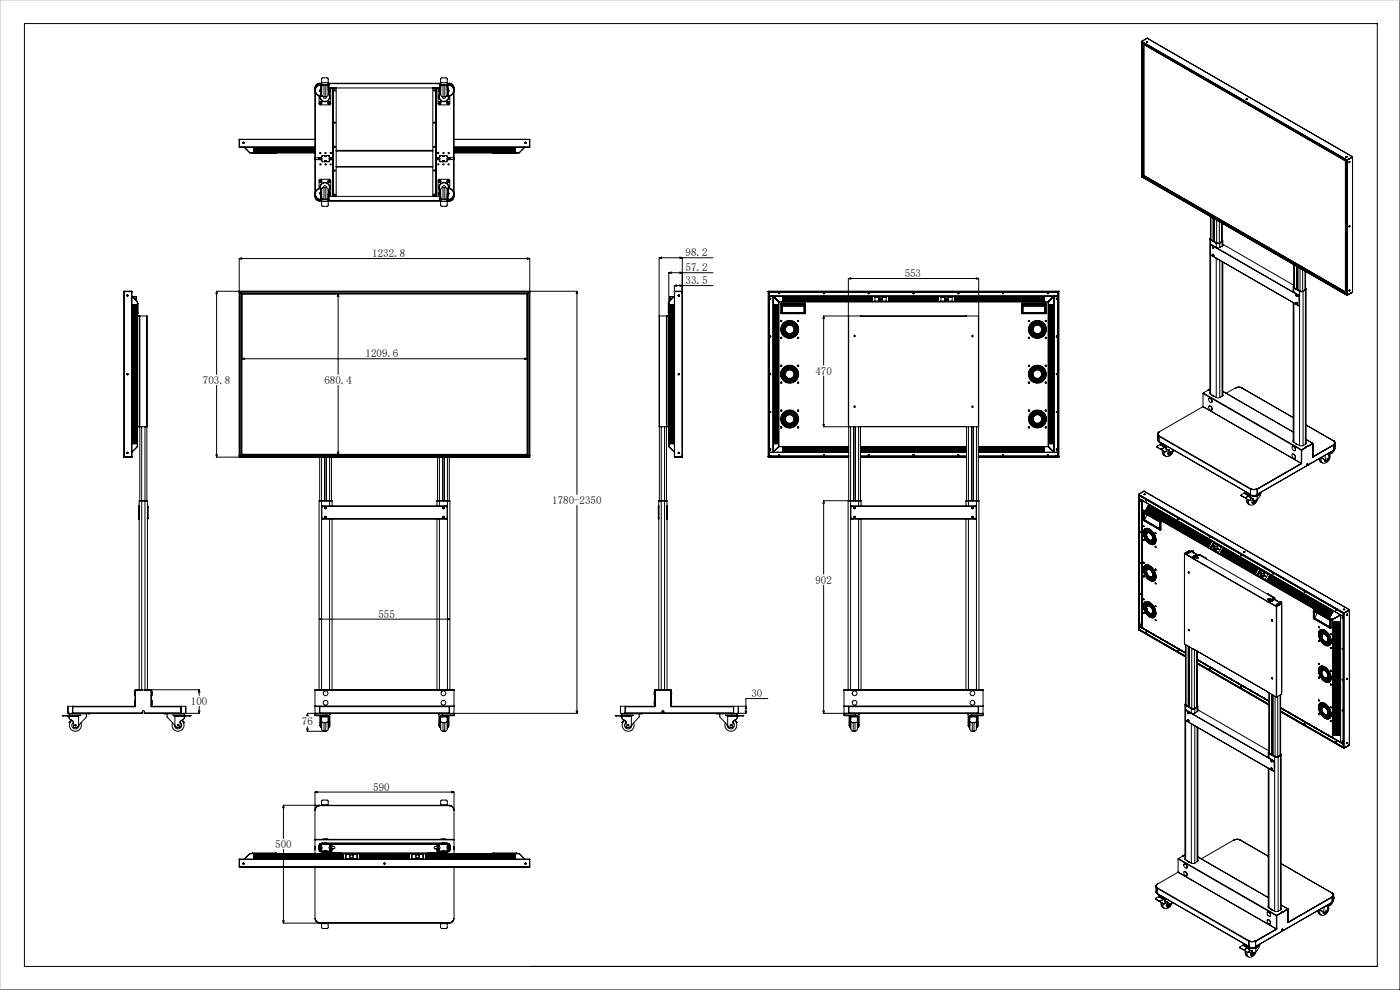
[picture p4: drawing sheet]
<svg xmlns="http://www.w3.org/2000/svg" width="297mm" height="210mm" viewBox="0 0 297 210" stroke-linecap="round" stroke-linejoin="round" font-family="sans-serif">
<defs><g id="words">
<g font-size="2.3">
<text x="79" y="54.5">1232.8</text>
<text x="145.4" y="57.5">57.2</text>
<text x="145.4" y="54.3">98.2</text>
<text x="191.9" y="58.7">553</text>
<text x="145.4" y="60.3">33.5</text>
<text x="77.6" y="75.8">1209.6</text>
<text x="43" y="81.4">703.8</text>
<text x="68.8" y="81.4">680.4</text>
<text x="173" y="79.4">470</text>
<text x="117.2" y="106.9">1780-2350</text>
<text x="173" y="123.8">902</text>
<text x="80.3" y="131">555</text>
<text x="40.5" y="149.5">100</text>
<text x="159.4" y="147.8">30</text>
<text x="64.1" y="153.8">76</text>
<text x="79.2" y="167.7">590</text>
<text x="58.4" y="179.9">500</text>
</g>
</g></defs>
<g fill="none" stroke="#000" stroke-width=".21">
<path d="M5.2 5h287v200h-287zM66.8 18.7h.1M66.8 18.7v14.8M66.9 18.7h.1M66.9 19.6v21.1M67.7 17.7l-.6 .4-.2 .6M67.7 17.7h.5M67.8 17.7l-.6 .3-.3 .7M67.8 17.7l-.7 .3-.3 .7M67.8 17.7h-.1M67.8 17.7h.1M67.8 17.7h.4"/>
<path d="M67.9 19.1v.3M67.9 19.1h.3M67.9 19.4h.3M68 17.9a1.25 1.25 0 0 0-1.2 1.2 1.25 1.25 0 0 0 1.1 1.3M68 18a1.15 1.15 0 0 0-1.1 1.1 1.15 1.15 0 0 0 1 1.2M68 18.8v.8M68 19.6v.3a1.06 1.06 0 0 0 .9 1.7 1.06 1.06 0 0 0 .9-1.7v-.3M68 18.7v.1M68 17.9v.1M68 18v.7M68 18.8h.1M68 19.6h.1"/>
<path d="M68 17.9h.4M68 18.7h.1M68 18h.1M68.1 18.8v.8M68.1 20a.96 .96 0 0 0 .2 1.2 .96 .96 0 0 0 1.3 0 .96 .96 0 0 0 .1-1.2M68.1 18.7v.1M68.1 17.9v.1M68.1 18v.7M68.1 19.6v.4M68.2 17.5h1.4M68.2 19.1v-2.4l.3-.2h.9l.2 .2v2.4M68.2 19.9l-.1 .1"/>
<path d="M68.5 17.9l-.3 .2M68.5 17.9h.1M68.5 17.9h.9M68.7 18a1.11 1.11 0 0 0-.5 1.4 .85 .85 0 0 0 .5 1.1M68.7 18v2.5M68.7 18h.4M69.1 18a1.11 1.11 0 0 1 .5 1.4 .85 .85 0 0 1-.5 1.1M69.1 18v2.5M69.4 17.9l.2 .2M69.4 17.9h.1M69.5 17.9h.3v.1M69.6 19.1h.3"/>
<path d="M69.6 19.4h.3M69.6 19.1h.1M69.6 19.9l.1 .1M69.6 17.7h23.9M69.7 18.8v.8M69.7 18.7v.1M69.7 17.9v.1M69.7 18.8h.3l.2 .2-.1 3.2h-2.3l-.1-1.8M69.7 18v.7M69.7 19.6v.4M69.7 19.6h.1M69.7 18.7h.1"/>
<path d="M69.7 18h.1M69.8 19l.2 .1M69.8 18.7v.9M69.8 18.9l.2 .3-.2 .3M69.8 18v.7M69.9 19.1v.3M70 19.2v.1M70.6 18.7v14.8M70.6 18.7h.1M70.6 18.7l.1 22.9M71.3 18.7v22.9h-.6M91.8 18.7v22.9h.7"/>
<path d="M92.5 18.7h.1M92.5 18.7l.1 14.8M92.5 18.7v22.9M93.1 19.2h.1M93.1 19.1l.1 .3M93.2 19.1h-.1M93.2 19.1v.3M93.2 19.1h.3M93.2 19.4h.3M93.3 19l-.2 .2M93.3 18.7v.9M93.3 19.6v.3a1.06 1.06 0 0 0 .9 1.7 1.06 1.06 0 0 0 .8-1.7v-.3"/>
<path d="M93.3 18.9l-.2 .3 .2 .3M93.3 18v.7M93.3 18.7h-23.5M93.3 19.6h.1M93.3 18.7h.1M93.3 18h.1M93.4 18.8v.8M93.4 20a.96 .96 0 0 0 .1 1.2 .96 .96 0 0 0 1.3 0 .96 .96 0 0 0 .1-1.2M93.4 18.7v.1M93.4 17.9v.1M93.4 18.8h-.3l-.2 .2 .1 3.2h2.3l.1-1.8M93.4 18v.7"/>
<path d="M93.4 19.6v.4M93.5 17.5h1.4M93.5 19.1v-2.3l.2-.3h1l.2 .2v2.4M93.5 19.9l-.1 .1M93.6 17.9h-.3v.1M93.7 17.9l-.2 .2M93.7 17.9h.1M93.7 17.9h.9M94 18a1.11 1.11 0 0 0-.5 1.4 .85 .85 0 0 0 .5 1.1M94 18v2.5M94 18h.4M94.4 18a1.11 1.11 0 0 1 .5 1.4 .85 .85 0 0 1-.5 1.1"/>
<path d="M94.4 18v2.5M94.6 17.9l.3 .2M94.6 17.9h.1M94.9 19.1h.3M94.9 19.4h.3M94.9 19.1h.1M94.9 19.9v.1M94.9 17.7h.4M94.9 17.7h.5M94.9 18.8v.8M94.9 18.7v.1M94.9 17.9v.1"/>
<path d="M94.9 18v.7M94.9 19.6v.4M94.9 18.8h.1M94.9 19.6h.1M94.9 18.7h.1M94.9 18h.1M95 17.9a1.25 1.25 0 0 1 1.3 1.2 1.25 1.25 0 0 1-1.1 1.3M95 18a1.15 1.15 0 0 1 1.2 1.1 1.15 1.15 0 0 1-1 1.2M95 18.8v.8M95 18.7v.1M95 17.9v.1M95 18v.7"/>
<path d="M95 17.9h-.3M95.2 19.1v.3M95.3 17.7l.6 .3 .3 .7M95.3 17.7l.8 .3 .2 .7M95.3 17.7h.1M95.4 17.7l.6 .4 .2 .6M96.2 18.7h.1M96.2 19.6v21.1M96.3 18.7v14.8M242.2 9l43.4 25.1M242.2 8.8h.1M242.2 8.8v28.7"/>
<path d="M242.2 8.8l43.5 25.1M242.2 8.8l43.6 25.1M242.4 9.2h.1M242.4 9.2v28.2M242.4 9.2l.1 .1M242.5 9.3v28M242.5 9.3l43 24.8M242.6 9.4l-.1 27.9M243.3 8.9h-.1M243.3 8.8h.1M243.3 8.8l.1 .1M243.3 8.8l.1 .1z"/>
<path d="M243.4 8.1h.1M243.4 8.1l43.5 25.1M243.4 8.1l-1.2 .7M297 0v210h-297M50.7 29.6h.1M50.7 31.2h.1M50.7 29.6v1.6M50.8 29.5l-.1 .1M50.8 29.5v.1M50.8 31.2h.1M50.8 29.6v1.6M50.8 29.5h16"/>
<path d="M50.8 31.2h16M50.8 29.6h16M51.6 30.3h.1M51.6 30.3h.2M51.8 30.3h.1M51.8 31.2l1.2 1.2M53 32.4h.1M53 32.4h13.8M53.4 32.5h.2M53.4 32.4v.1M53.6 32.5h.1M53.6 32.4v.1"/>
<path d="M53.6 32.5h4.9M53.8 31.4h.2M53.8 31.7h.2M53.8 31.9h.2M53.8 32.2h.2M54.2 31.4h.1M54.2 31.7h.1M54.2 31.9h.1M54.2 32.2h.1M54.5 31.4h.2M54.5 31.7h.2M54.5 31.9h.2"/>
<path d="M54.5 32.2h.2M54.9 31.4h.1M54.9 31.7h.1M54.9 31.9h.1M54.9 32.2h.1M55.2 31.4h.2M55.2 31.7h.2M55.2 31.9h.2M55.2 32.2h.2M55.6 31.4h.1M55.6 31.7h.1M55.6 31.9h.1"/>
<path d="M55.6 32.2h.1M55.9 31.4h.2M55.9 31.7h.2M55.9 31.9h.2M55.9 32.2h.2M56.3 31.4h.1M56.3 31.7h.1M56.3 31.9h.1M56.3 32.2h.1M56.6 31.4h.2M56.6 31.7h.2M56.6 31.9h.2"/>
<path d="M56.6 32.2h.2M57 31.4h.1M57 31.7h.1M57 31.9h.1M57 32.2h.1M57.3 31.4h.2M57.3 31.7h.2M57.3 31.9h.2M57.3 32.2h.2M57.7 31.4h.1M57.7 31.7h.1M57.7 31.9h.1"/>
<path d="M57.7 32.2h.1M58 31.4h.2M58 31.7h.2M58 31.9h.2M58 32.2h.2M58.4 31.4h.1M58.4 31.7h.1M58.4 31.9h.1M58.4 32.2h.1M58.4 31.6v.1M58.4 32.1v.1M58.5 32.5h.1"/>
<path d="M58.5 32.4v.1M58.6 32.5h-.1M58.6 32.4v.1M58.7 31.4h.2M58.7 31.7h.2M58.7 31.9h.2M58.7 32.2h.2M59.1 31.4h.1M59.1 31.7h.1M59.1 31.9h.1M59.1 32.2h.1M59.4 31.4h.2"/>
<path d="M59.4 31.7h.2M59.4 31.9h.2M59.4 32.2h.2M59.8 31.4h.1M59.8 31.7h.1M59.8 31.9h.1M59.8 32.2h.1M60.1 31.4h.2M60.1 31.7h.2M60.1 31.9h.2M60.1 32.2h.2M60.5 31.4h.1"/>
<path d="M60.5 31.7h.1M60.5 31.9h.1M60.5 32.2h.1M60.8 31.4h.2M60.8 31.7h.2M60.8 31.9h.2M60.8 32.2h.2M61.2 31.4h.1M61.2 31.7h.1M61.2 31.9h.1M61.2 32.2h.1M61.5 31.4h.2"/>
<path d="M61.5 31.7h.2M61.5 31.9h.2M61.5 32.2h.2M61.9 31.4h.1M61.9 31.7h.1M61.9 31.9h.1M61.9 32.2h.1M62.2 31.4h.2M62.2 31.7h.2M62.2 31.9h.2M62.2 32.2h.2M62.6 31.4h.1"/>
<path d="M62.6 31.7h.1M62.6 31.9h.1M62.6 32.2h.1M62.9 31.4h.2M62.9 31.7h.2M62.9 31.9h.2M62.9 32.2h.2M63.3 31.4h.1M63.3 31.7h.1M63.3 31.9h.1M63.3 32.2h.1M63.6 31.4h.2"/>
<path d="M63.6 31.7h.2M63.6 31.9h.2M63.6 32.2h.2M64 31.4h.1M64 31.7h.1M64 31.9h.1M64 32.2h.1M64.3 31.4h.2M64.3 31.7h.2M64.3 31.9h.2M64.3 32.2h.2M64.7 31.4h.1"/>
<path d="M64.7 31.7h.1M64.7 31.9h.1M64.7 32.2h.1M65 31.4h.2M65 31.7h.2M65 31.9h.2M65 32.2h.2M65.4 31.4h.1M65.4 31.7h.1M65.4 31.9h.1M65.4 32.2h.1M65.7 31.4h.2"/>
<path d="M65.7 31.7h.2M65.7 31.9h.2M65.7 32.2h.2M66.1 31.4h.1M66.1 31.7h.1M66.1 31.9h.1M66.1 32.2h.1M66.4 31.4h.2M66.4 31.7h.2M66.4 31.9h.2M66.4 32.2h.2M66.8 31.7h.1"/>
<path d="M66.8 31.9h.1M66.8 33.5h.1M66.8 33.9h.1M66.8 33.5v.4M66.8 31.4h.1M66.8 32.1v.1M66.8 31.9v.1M66.8 33.9v7.8M66.9 33.5v.4M66.9 33.5h1.3l.2 .2-.2 .2h-1.3M67.6 33.5v.4M67.7 40l.1-1.9h2.3l.1 3.2-.2 .2h-.3"/>
<path d="M67.7 33.5v.4zM67.8 33.5v.4M67.9 39.9a1.25 1.25 0 0 0-1.1 1.4 1.25 1.25 0 0 0 1.4 1.1M67.9 33.5v.4M68 39.9h.4M68 40h.3M68.2 21.7a.2 .2 0 0 0-.3-.1 .2 .2 0 0 0 .1 .3 .2 .2 0 0 0 .3-.1M68.3 38.5l-.3-.1v.3M68.3 20.3h-.3M68.4 20.4h-.4M68.6 39.8a.35 .35 0 0 1 .3-.4 .35 .35 0 0 1 .4 .4M68.6 20.5a.35 .35 0 0 0 .3 .4 .35 .35 0 0 0 .4-.4"/>
<path d="M68.7 39.8a1.11 1.11 0 0 0-.5 1.4 .85 .85 0 0 0 .5 1.1M68.7 39.8v2.5M68.7 39.8h.4M68.7 20.5h.4M68.8 33v.2h.5v-.2M68.8 34.3v-.2h.5v.2M69.1 39.8a1.1 1.1 0 0 1 .5 1.4 .85 .85 0 0 1-.5 1.1M69.1 39.8v2.5M69.7 33l.1 .1M69.8 34.2l-.1 .1M70 21.7a.2 .2 0 0 0-.3-.1 .2 .2 0 0 0 0 .3 .2 .2 0 0 0 .3-.1M70 38.5l-.3-.1v.3"/>
<path d="M70.1 33.5l-.3-.5h-1.5l-.3 .9 .3 .4h1.5l.3-.4M70.1 33.5v.4M70.2 33.5h.1M70.2 33.8v.1M70.3 33.5h-.2v.3h.2M70.3 33.5v.4M70.4 33.5v.4M70.5 33.5v.4M70.6 33.5h-.7l-.1 .2 .1 .2h.7M70.6 33.5v.4M70.6 33.9v7.7M71.3 32h20.5"/>
<path d="M71.3 35.3h20.5M71.3 31.9h20.5M71.3 35.4h20.5M92.6 33.5v.4M92.6 33.5h.6l.2 .2-.2 .2h-.6M92.6 33.9v7.7M92.7 33.5v.4M92.8 33.5v.4M92.9 33.5h.1v.3h-.1M92.9 33.5v.4M92.9 33.5h.1M92.9 33.8v.1"/>
<path d="M93 33.5v.4M93.1 33.5l.2-.5h1.5l.3 .9-.3 .4h-1.5l-.2-.4M93.3 34.2l.1 .1M93.4 33l-.1 .1M93.5 21.7a.2 .2 0 0 0-.3-.1 .2 .2 0 0 0 0 .3 .2 .2 0 0 0 .3-.1M93.5 38.5l-.3-.1v.3M93.8 39.8a.35 .35 0 0 1 .4-.4 .35 .35 0 0 1 .3 .4M93.8 20.5a.35 .35 0 0 0 .4 .4 .35 .35 0 0 0 .3-.4M93.8 33v.2h.5v-.2M93.8 34.3v-.2h.5v.2M94 39.8a1.11 1.11 0 0 0-.5 1.4 .85 .85 0 0 0 .5 1.1M94 39.8v2.5"/>
<path d="M94 39.8h.4M94 20.5h.4M94.4 39.8a1.1 1.1 0 0 1 .5 1.4 .85 .85 0 0 1-.5 1.1M94.4 39.8v2.5M94.7 20.4h.4M94.8 20.3h.3M95.1 40h-.3M95.1 39.9h-.4M95.2 33.5v.4M95.2 39.9a1.25 1.25 0 0 1 1.1 1.4 1.25 1.25 0 0 1-1.4 1.1M95.2 21.7a.2 .2 0 0 0-.3-.1 .2 .2 0 0 0 .1 .3 .2 .2 0 0 0 .3-.1M95.3 38.5l-.4-.1 .1 .3"/>
<path d="M95.3 33.5v.4M95.4 39.9l-.1-1.8h-2.3l-.1 3.2 .2 .2h.3M95.4 33.5v.4zM95.5 33.5v.4M96.2 33.5h-1.2l-.2 .2 .2 .2h1.2M96.2 33.5h.1M96.2 33.9h.1M96.2 33.5v.4M96.3 33.5v.4M96.3 31.5h.1M96.3 32.2h.1M96.3 31.9v.1"/>
<path d="M96.3 31.6v.1M96.3 33.9v7.8M96.3 29.5h16.1M96.3 31.2h16.1M96.3 29.6h16.1M96.3 31.7h.1M96.3 31.9h.1M96.5 31.4h.2M96.5 31.7h.2M96.5 31.9h.2M96.5 32.2h.2M96.9 31.4h.1"/>
<path d="M96.9 31.7h.1M96.9 31.9h.1M96.9 32.2h.1M97.2 31.4h.2M97.2 31.7h.2M97.2 31.9h.2M97.2 32.2h.2M97.6 31.4h.1M97.6 31.7h.1M97.6 31.9h.1M97.6 32.2h.1M97.9 31.4h.2"/>
<path d="M97.9 31.7h.2M97.9 31.9h.2M97.9 32.2h.2M98.3 31.4h.1M98.3 31.7h.1M98.3 31.9h.1M98.3 32.2h.1M98.6 31.4h.2M98.6 31.7h.2M98.6 31.9h.2M98.6 32.2h.2M99 31.4h.1"/>
<path d="M99 31.7h.1M99 31.9h.1M99 32.2h.1M99.3 31.4h.2M99.3 31.7h.2M99.3 31.9h.2M99.3 32.2h.2M99.7 31.4h.1M99.7 31.7h.1M99.7 31.9h.1M99.7 32.2h.1M100 31.4h.2"/>
<path d="M100 31.7h.2M100 32.2h.2M100.2 31.9h-.2M100.2 31.6v.1M100.4 31.4h.1M100.4 31.7h.1M100.4 31.9h.1M100.4 32.2h.1M100.7 31.4h.2M100.7 31.7h.2M100.7 31.9h.2M100.7 32.2h.2"/>
<path d="M101.1 31.4h.1M101.1 31.7h.1M101.1 31.9h.1M101.1 32.2h.1M101.4 31.4h.2M101.4 31.7h.2M101.4 31.9h.2M101.4 32.2h.2M101.8 31.4h.1M101.8 31.7h.1M101.8 31.9h.1M101.8 32.2h.1"/>
<path d="M102.1 31.4h.2M102.1 31.7h.2M102.1 31.9h.2M102.1 32.2h.2M102.5 31.4h.1M102.5 31.7h.1M102.5 31.9h.1M102.5 32.2h.1M102.8 31.4h.2M102.8 31.7h.2M102.8 31.9h.2M102.8 32.2h.2"/>
<path d="M103.2 31.4h.1M103.2 31.7h.1M103.2 31.9h.1M103.2 32.2h.1M103.5 31.4h.2M103.5 31.7h.2M103.5 31.9h.2M103.5 32.2h.2M103.9 31.4h.1M103.9 31.7h.1M103.9 31.9h.1M103.9 32.2h.1"/>
<path d="M104.2 31.4h.2M104.2 31.7h.2M104.2 31.9h.2M104.2 32.2h.2M104.5 32.5h.1M104.5 32.4v.1M104.6 31.4h.1M104.6 31.7h.1M104.6 31.9h.1M104.6 32.2h.1M104.6 32.5h.1M104.6 32.4v.1"/>
<path d="M104.6 32.5h4.9M104.7 31.4h.1M104.7 31.6v.1M104.7 31.9h.1M104.7 32.1v.1M104.9 31.4h.2M104.9 31.7h.2M104.9 31.9h.2M104.9 32.2h.2M105.3 31.4h.1M105.3 31.7h.1M105.3 31.9h.1"/>
<path d="M105.3 32.2h.1M105.6 31.4h.2M105.6 31.7h.2M105.6 31.9h.2M105.6 32.2h.2M106 31.4h.1M106 31.7h.1M106 31.9h.1M106 32.2h.1M106.3 31.4h.2M106.3 31.7h.2M106.3 31.9h.2"/>
<path d="M106.3 32.2h.2M106.7 31.4h.1M106.7 31.7h.1M106.7 31.9h.1M106.7 32.2h.1M107 31.4h.2M107 31.7h.2M107 31.9h.2M107 32.2h.2M107.4 31.4h.1M107.4 31.7h.1M107.4 31.9h.1"/>
<path d="M107.4 32.2h.1M107.7 31.4h.2M107.7 31.7h.2M107.7 31.9h.2M107.7 32.2h.2M108.1 31.4h.1M108.1 31.7h.1M108.1 31.9h.1M108.1 32.2h.1M108.4 31.4h.2M108.4 31.7h.2M108.4 31.9h.2"/>
<path d="M108.4 32.2h.2M108.8 31.4h.1M108.8 31.7h.1M108.8 31.9h.1M108.8 32.2h.1M109.1 31.4h.2M109.1 31.7h.2M109.1 31.9h.2M109.1 32.2h.2M109.5 32.5h.2M109.5 32.5h.1M109.5 32.4v.1"/>
<path d="M109.7 32.5h-.2M109.7 32.4v.1M110.1 32.4h.1M110.1 32.4h-13.8M110.2 32.4h.1M111.3 31.2l-1.2 1.2M111.4 30.3h.1M111.4 30.3h.2M111.6 30.3h.1M112.4 29.6h.1M112.4 29.5v.1M112.4 31.2h.1"/>
<path d="M112.4 29.6v1.6M242.2 37.5h.1M242.2 37.2h.1M242.2 37.3l43.6 25.1M242.2 37.5l43.5 25.1M242.4 37.4h.1M242.5 37.3l-.1 .1M242.5 37.3l43 24.8M242.7 37.2l42.7 24.7M242.7 37.2h.1M264.4 21.1h.1M264.4 21v.1"/>
<path d="M264.4 21.1h.2zM285.4 34.1l-42.7-24.7v27.8M285.5 34.1v28M285.5 34.1h.1M285.5 34.1v28.2M285.6 33.3h-.1M285.6 34.1l.2 .1M285.6 33.3h.1M285.6 33.3h.1h-.1M285.7 33.9h.1M285.7 33.9v28.7M285.8 33.9h.1"/>
<path d="M285.8 33.9h-.1M285.8 33.9v28.7M285.8 34h.1M285.8 34.2h.1M286.2 34.4h.1M286.2 34.3v.1M286.3 34.4h.1M286.3 34.3v.1zM286.3 33.7h.1M286.9 33.3h.1M286.9 33.3l-1.1 .6M286.9 33.3l-1.1 .7"/>
<path d="M286.9 33.3v28.7M50.7 54.8l.5-.1v.3zM50.7 54.8l.1 42.1M50.7 54.8h61.7M66.8 41.6h.1M66.8 41.7l.3 .6 .7 .4M66.8 41.7h.1M66.9 41.6h.1M67.7 42.6l-.6-.3-.2-.6 .2 .6 .7 .3M67.7 42.6h.1M67.7 42.6h.5M67.8 42.6v.1"/>
<path d="M67.8 42.7h.4M67.9 40a1.15 1.15 0 0 0-1 1.2 1.15 1.15 0 0 0 1.1 1.1M67.9 40.9v.3M67.9 41.2h.3M67.9 40.9h.1M68 40.7v.2M68 40.9v.6M68 40.7v-.3a1.06 1.06 0 0 1 .9-1.7 1.06 1.06 0 0 1 .9 1.7v.3M68 41.5v.1M68 42.3v.1h.4M68 41.6v.7M68 42.3h.1"/>
<path d="M68 40.7h.1M68 40.9h.1M68 41.5h.1M68 41.6h.1M68.1 40.7v.2M68.1 40.9v.6M68.1 40.3a.96 .96 0 0 1 .2-1.3 .96 .96 0 0 1 1.3 0 .96 .96 0 0 1 .1 1.3M68.1 41.5v.1M68.1 42.3v.1M68.1 40.3v.4M68.1 41.6v.7M68.1 40.9h.1"/>
<path d="M68.1 40.3l.1 .1M68.2 42.2l.3 .1M68.2 42.2l.3 .2M68.2 42.7h1.4M68.5 42.3v.1M68.5 42.3h.9M68.5 42.4h.9M68.7 42.3h.4M69.4 42.3v.1M69.6 40.9h.1M69.6 42.2l-.2 .1M69.6 42.2l-.2 .2"/>
<path d="M69.6 42.7h23.9M69.6 42.6h23.9M69.7 40.7v.2M69.7 40.9v.6M69.7 41.5v.1M69.7 42.3v.1M69.7 40.3v.4M69.7 41.6v.7M69.7 42.3h.1M69.7 40.7h.1M69.7 40.9h.1M69.7 41.6h.1"/>
<path d="M69.7 40.3l-.1 .1M69.8 40.7v.2M69.8 40.9v.7M69.8 42.3v.1h-.3M69.8 40.8l.2 .3M69.8 41.6v.7M69.8 40.9h.1M69.8 41.6h.8M69.8 41.7h23.5M69.9 40.9v.3M69.9 41.2h-.3v2.4l-.2 .2h-1l-.2-.2v-2.4M70 41v.1"/>
<path d="M70 41.1l-.2 .2M70.6 41.6h.1M70.7 41.6h.1M92.5 41.6h.1M92.6 41.6h.7M93.1 41.1l.1 .2M93.2 40.9v.3M93.2 41.2h.3M93.2 40.9h.1M93.3 40.7v.2M93.3 40.9v.7M93.3 40.7v-.3a1.06 1.06 0 0 1 .9-1.7 1.06 1.06 0 0 1 .8 1.7v.3"/>
<path d="M93.3 42.3v.1h.3M93.3 40.8l-.2 .2 .2 .3M93.3 41.6v.7M93.3 42.3h.1M93.3 40.7h.1M93.3 40.9h.1M93.3 41.6h.1M93.4 40.7v.2M93.4 40.9v.6M93.4 40.3a.96 .96 0 0 1 .1-1.3 .96 .96 0 0 1 1.3 0 .96 .96 0 0 1 .1 1.3M93.4 41.5v.1M93.4 42.3v.1"/>
<path d="M93.4 40.3v.4M93.4 41.6v.7M93.4 40.9h.1M93.4 40.3l.1 .1M93.5 42.2l.2 .1M93.5 42.2l.2 .2M93.5 42.7h1.4M93.7 42.3v.1M93.7 42.3h.9M93.7 42.4h.9M94 42.3h.4M94.6 42.3v.1"/>
<path d="M94.9 40.9h.1M94.9 42.2l-.3 .1M94.9 42.2l-.3 .2M94.9 42.7h.4M94.9 42.6h.5M94.9 40.7v.2M94.9 40.9v.6M94.9 41.5v.1M94.9 42.3v.1M94.9 40.3v.4M94.9 41.6v.7M94.9 42.3h.1"/>
<path d="M94.9 40.7h.1M94.9 41.5h.1M94.9 41.6h.1M94.9 40.3v.1M95 40.7v.2M95 40.9v.6M95 41.5v.1M95 42.3v.1h-.3M95 41.6v.7M95 40.9h.2M95.2 40.9v.3M95.2 41.2h-.3v2.3l-.3 .3h-.9l-.2-.2v-2.4"/>
<path d="M95.2 40a1.15 1.15 0 0 1 1 1.2 1.15 1.15 0 0 1-1.2 1.1M95.3 42.6v.1M95.4 42.6l.6-.3 .2-.6-.2 .6-.7 .3M95.4 42.6h-.1M96.2 41.7h.1M96.2 41.6h.1M96.3 41.7l-.3 .7-.7 .3M111.9 54.7l.5 .1-.5 .2zM112.4 54.8v42.1M139.8 54.7l.5-.2v.3zM139.8 54.7l.1 51.5M139.8 54.7h11.5"/>
<path d="M141.9 57.9l.5-.2v.3zM141.9 57.9v36.8M141.9 57.9h9.4M144.2 57.7l.5 .2-.5 .1zM144.2 54.5l.5 .2-.5 .1zM144.7 54.7v42.2M180 59.1l.5-.2v.3zM180 59.1v31.4M180 59.1h27.6M207.1 58.9l.5 .2-.5 .1zM207.6 59.1v31.4M256.7 50.7v32.8"/>
<path d="M256.8 52v1.9l.1 .2 18.6 10.7M256.8 50.6l.1 .2 1.3 .8 1-.3M256.8 45.9v4.8M256.8 50.9v1M256.8 54v29.6M256.8 50.9l1.2 .7M256.9 51.9h.1M256.9 51.9h-.1M256.9 50.8l-.1-.3-.1 .2 .1 .2M256.9 50.8l1.2 .7M256.9 50.8l-.1 .1M256.9 46v4.8"/>
<path d="M256.9 52l-.1 .1M256.9 52l18.5 10.7M257 51.9l-.2 .1M257 51.9l-.1 .1M257 51.9l18.5 10.7M257 51.9h.1M257.3 52.3l.2 .3zM257.3 53.9l.2 .3zM257.4 52.3l-.1 .1 .2 .2-.1-.3v.1M257.4 54l-.1 .1 .2 .1M257.4 54l.1 .1M257.4 46.3v4.8"/>
<path d="M257.4 54v.1M257.4 52.4l.1 .1M257.5 52.5h.1M257.5 54.1h.1M257.6 46.4v4.9M258 51.6v.9h.8M258 51.6h.8M258 54.8v29.5M258.1 51.5l.7 .1M258.1 51.5l-.1 .1M258.1 46.7v4.8M258.7 47v4.5"/>
<path d="M258.8 51.6v.9M258.8 55.2v29.1M259.2 47.3v3.9l.1-.2M259.2 51.3l.1-.4 .1 .2-.1 .2M259.2 51.3h.1M259.3 51.3l-.5 .3M259.3 51.3v.9M259.3 55.5v28.5M259.3 47.4v3.7M259.4 51.9l-.1 .3-.5 .3M259.4 51.9v.1M259.4 51.1v1"/>
<path d="M259.4 55.6v28.3M259.4 51.8l15.1 8.7M274.5 56.1v4.8M274.6 56.2v4.8M275.1 56.5v4.8M275.1 56.5v4.9M275.3 56.6v4.9M275.8 56.9v4.8M276.4 57.2v4.5M276.8 57.5v3.9M277 57.6v3.7M286.2 48.1h.1"/>
<path d="M286.2 48h.1M286.2 47.9v.1M286.3 48.1h.1M286.3 47.9v.2zM26.3 61.8h.1M26.3 61.8v35.1M26.3 62.1h.1M26.3 61.8h1.6M26.4 61.8l-.1 .3M26.8 61.8v.1M26.9 61.8v.1M27 79.3v.2"/>
<path d="M27 62.6v.2M27 62.6h.1M27 61.8h.1M27 79.3h.1M27 62.8h.1M27 79.5h.1M27.7 61.8v.1M27.8 61.8v.1M27.9 61.8v35.1M28 61.9h.1M28 62.9l1.1 1.1M28 62.8l1.1 1.2"/>
<path d="M28.1 71.7h.1M28.1 72h.1M28.1 75.2h.1M28.2 70.6v.1M28.2 77.6v.1M28.2 74.8v.1M28.2 77.2v.1M28.2 74.1v.1M28.2 72.3v.1M28.2 72v.1M28.2 65.7v.1M28.2 74.4v.1"/>
<path d="M28.2 75.1v.1M28.2 66.4v.1M28.2 66.7v.1M28.2 70.9v.1M28.2 66v.1M28.2 71.3v.1M28.2 77.9v.1M28.2 73.7v.1M28.2 67.4v.1M28.2 69.9v.1M28.2 65.3v.1M28.2 76.9v.1"/>
<path d="M28.2 69.5v.1M28.2 68.8v.1M28.2 68.5v.1M28.2 69.2v.1M28.2 73.4v.1M28.2 67.1v.1M28.2 72.7v.1M28.2 75.5v.1M28.2 70.2v.1M28.2 71.6v.1M28.2 78.3v.1M28.2 78.6v.1"/>
<path d="M28.2 79.7v.1M28.2 79.3v.1M28.2 75.8v.1M28.2 76.2v.1M28.2 76.5v.1M28.2 67.8v.1M28.2 73v.1M28.2 65v.1M28.2 64.6v.1M28.2 79v.1M28.2 68.1v.1M28.2 63h.7"/>
<path d="M28.2 63h.1M28.4 71.7h.1M28.4 75.2h.1M28.4 71.6v.1M28.4 77.6v.1M28.4 77.9v.1M28.4 78.3v.1M28.4 79v.1M28.4 68.1v.1M28.4 70.6v.1M28.4 73.4v.1M28.4 72.7v.1"/>
<path d="M28.4 73v.1M28.4 68.8v.1M28.4 71.3v.1M28.4 69.5v.1M28.4 77.2v.1M28.4 67.4v.1M28.4 68.5v.1M28.4 67.8v.1M28.4 69.2v.1M28.4 64.6v.1M28.4 70.9v.1M28.4 65v.1"/>
<path d="M28.4 72.3v.1M28.4 69.9v.1M28.4 73.7v.1M28.4 74.8v.1M28.4 75.1v.1M28.4 72v.1M28.4 79.3v.1M28.4 74.4v.1M28.4 75.5v.1M28.4 75.8v.1M28.4 76.9v.1M28.4 78.6v.1"/>
<path d="M28.4 67.1v.1M28.4 79.7v.1M28.4 65.7v.1M28.4 74.1v.1M28.4 66.4v.1M28.4 65.3v.1M28.4 76.5v.1M28.4 70.2v.1M28.4 76.2v.1M28.4 66v.1M28.4 66.7v.1M28.6 63.4h.3"/>
<path d="M28.6 63.5h.3zM28.6 75.2h.1M28.7 79.3v.1M28.7 74.4v.1M28.7 72.3v.1zM28.7 72.7v.1M28.7 71.6v.1M28.7 73v.1M28.7 77.6v.1M28.7 66.4v.1M28.7 66v.1M28.7 67.4v.1"/>
<path d="M28.7 68.8v.1M28.7 71.3v.1M28.7 76.9v.1M28.7 74.1v.1M28.7 76.5v.1M28.7 66.7v.1M28.7 69.2v.1M28.7 79.7v.1M28.7 64.6v.1M28.7 65.7v.1M28.7 68.1v.1M28.7 67.8v.1"/>
<path d="M28.7 67.1v.1M28.7 69.5v.1M28.7 77.2v.1M28.7 75.1v.1M28.7 75.8v.1M28.7 75.5v.1M28.7 73.7v.1M28.7 68.5v.1M28.7 69.9v.1M28.7 65v.1M28.7 77.9v.1M28.7 78.3v.1"/>
<path d="M28.7 79v.1M28.7 76.2v.1M28.7 73.4v.1M28.7 78.6v.1M28.7 74.8v.1M28.7 70.6v.1M28.7 65.3v.1M28.7 70.9v.1M28.7 70.2v.1M28.7 63.5h.2v.2M28.7 72v.1M28.9 63.7h.1"/>
<path d="M28.9 72h.1M28.9 63.5h.1M28.9 79.3v.1M28.9 69.9v.1M28.9 76.5v.1M28.9 77.2v.1M28.9 76.2v.1M28.9 69.5v.1M28.9 68.8v.1M28.9 75.1v.1M28.9 76.9v.1M28.9 77.6v.1"/>
<path d="M28.9 78.6v.1M28.9 70.2v.1M28.9 70.6v.1M28.9 69.2v.1M28.9 74.8v.1M28.9 75.8v.1M28.9 64.6v.1M28.9 79v.1M28.9 66.7v.1M28.9 79.7v.1M28.9 65v.1M28.9 70.9v.1"/>
<path d="M28.9 75.5v.1M28.9 74.4v.1M28.9 72.7v.1M28.9 67.1v.1M28.9 74.1v.1M28.9 65.7v.1M28.9 78.3v.1M28.9 66.4v.1M28.9 65.3v.1M28.9 66v.1M28.9 71.3v.1M28.9 73v.1"/>
<path d="M28.9 73.7v.1M28.9 67.8v.1M28.9 67.4v.1M28.9 72v.1M28.9 68.5v.1M28.9 77.9v.1M28.9 73.4v.1M28.9 71.6v.1M28.9 68.1v.1M28.9 72.3v.1M28.9 63v.4M28.9 63.4v.1"/>
<path d="M29.1 64h.1M29.1 64v30.7M29.2 67h.1M29.2 64.5h.1M29.2 66.4h.1M29.2 66.5h.1M29.2 64.3h.1M29.2 64v30.7M29.2 66.4v.1M29.2 64.3l.1 .2M29.2 64.3v.2M29.2 64.5v1.9"/>
<path d="M29.3 66.4l-.1 .1M29.3 64.5v1.9M29.3 67h.1M29.5 67h.2M29.5 67l-.3 .2M29.5 67v23.5M29.7 67h1.4M29.7 67v39.2M31.1 67l.1 23.5h-1.7M31.1 67l.1 39.2M46 61.8l.1 .5h-.3zM46 61.8h76.4"/>
<path d="M46 61.8v17.6M50.7 62.1h61.7M50.8 61.8v35.1M50.8 61.8h61.6M51.1 62.1h.1M51.1 62.1v34.5M51.1 62.1l.1 .2M51.2 62.3v34.2M51.2 62.3h60.7M51.3 76.1l.5-.1v.3zM51.3 62.4h60.5v34h-60.5zM51.3 76.1h60.5"/>
<path d="M71.7 62.4l.2 .5h-.3zM71.7 62.4v17M111.3 76l.5 .1-.5 .2zM111.9 62.3v34.2M112 62.1l-.1 .2M112.1 62.1h-.1M112.1 62.1v34.5M112.4 61.8v35.1M122.4 61.8l.1 .5h-.3zM122.4 61.8v43.1M139.8 67h.1M139.9 67h1.5"/>
<path d="M139.9 67v23.5M141.4 67h.1M141.4 67v39.2M141.5 67l.4 .2M141.5 67v23.5M141.8 67h.1M141.8 66.4v.1M141.8 66.4h.1M141.8 64.5h.1M141.8 64.5v1.9M141.8 64.3v.2M141.8 66.5h.1"/>
<path d="M141.8 64.3h.1M141.9 64h.1M141.9 64v30.7M142.1 63.7h.1M142.1 63.4h.3M142.1 63h.8M142.1 63v.4M142.1 63.4l.1 .1M142.1 72h.1M142.1 74.1v.1M142.1 73v.1M142.1 69.2v.1"/>
<path d="M142.1 68.1v.1M142.1 68.5v.1M142.1 69.5v.1M142.1 76.9v.1M142.1 72v.1M142.1 70.9v.1M142.1 76.2v.1M142.1 77.9v.1M142.1 72.3v.1M142.1 67.8v.1M142.1 74.8v.1M142.1 74.4v.1"/>
<path d="M142.1 78.6v.1M142.1 79.7v.1M142.1 73.4v.1M142.1 76.5v.1M142.1 77.6v.1M142.1 71.3v.1M142.1 66v.1M142.1 64.6v.1M142.1 69.9v.1M142.1 67.4v.1M142.1 65v.1M142.1 78.3v.1"/>
<path d="M142.1 66.4v.1M142.1 66.7v.1M142.1 79.3v.1M142.1 67.1v.1M142.1 70.2v.1M142.1 65.3v.1M142.1 79v.1M142.1 72.7v.1M142.1 77.2v.1M142.1 75.8v.1M142.1 68.8v.1M142.1 75.1v.1"/>
<path d="M142.1 70.6v.1M142.1 73.7v.1M142.1 65.7v.1M142.1 71.6v.1M142.1 75.5v.1M142.2 63.5h.2zM142.2 63.5h-.1M142.4 72v.1M142.4 63.5h-.3v.2M142.4 65v.1M142.4 76.9v.1M142.4 69.5v.1"/>
<path d="M142.4 73v.1M142.4 69.2v.1M142.4 68.5v.1M142.4 74.4v.1M142.4 70.9v.1M142.4 79.7v.1M142.4 75.1v.1M142.4 76.5v.1M142.4 77.2v.1M142.4 74.1v.1M142.4 76.2v.1M142.4 65.3v.1"/>
<path d="M142.4 72.3v.1M142.4 67.8v.1M142.4 73.7v.1M142.4 75.8v.1M142.4 78.3v.1M142.4 77.9v.1M142.4 70.6v.1M142.4 77.6v.1M142.4 68.8v.1M142.4 64.6v.1M142.4 78.6v.1M142.4 66.4v.1"/>
<path d="M142.4 69.9v.1M142.4 73.4v.1M142.4 66.7v.1M142.4 79.3v.1M142.4 65.7v.1M142.4 67.4v.1M142.4 70.2v.1M142.4 66v.1M142.4 75.5v.1M142.4 68.1v.1M142.4 72.7v.1M142.4 67.1v.1"/>
<path d="M142.4 71.3v.1M142.4 79v.1M142.4 71.6v.1M142.4 74.8v.1M142.6 78h.1M142.6 77.6v.1M142.6 75.2h.1M142.6 77.9h.1M142.6 77.7h.1M142.6 79v.1zM142.6 78.3v.1zM142.6 78.6v.1z"/>
<path d="M142.6 79.3v.1zM142.6 72.3v.1M142.6 74.1v.1M142.6 70.6v.1M142.6 67.4v.1M142.6 76.2v.1M142.6 69.5v.1M142.6 74.4v.1M142.6 65.7v.1M142.6 72v.1M142.6 68.5v.1M142.6 77.2v.1"/>
<path d="M142.6 67.8v.1M142.6 65v.1M142.6 75.8v.1M142.6 75.5v.1M142.6 69.2v.1M142.6 76.5v.1M142.6 68.8v.1M142.6 71.3v.1M142.6 65.3v.1M142.6 69.9v.1M142.6 73.7v.1M142.6 76.9v.1"/>
<path d="M142.6 68.1v.1M142.6 73.4v.1M142.6 75.1v.1M142.6 70.2v.1M142.6 74.8v.1M142.6 67.1v.1M142.6 66.4v.1M142.6 66.7v.1M142.6 70.9v.1M142.6 64.6v.1M142.6 71.6v.1M142.6 66v.1"/>
<path d="M142.6 72.7v.1M142.6 73v.1M142.6 79.8v-.1v.1M142.6 77.6h.1M142.6 71.7h.1M142.8 62.9l-.7 .1M142.9 63h.1M142.8 69.2l.1 .1M142.8 65l.1 .1M142.8 68.9h.1M142.8 74.8l.1 .1M142.8 76.6h.1"/>
<path d="M142.8 73.8h.1M142.8 71.7h.1M142.8 77.6l.1 .1M142.8 66.1h.1M142.8 64.7h.1M142.8 65.7l.1 .1M142.8 72.7l.1 .1M142.8 75.2h.1M142.8 76.9l.1 .1M142.8 74.1l.1 .1M142.8 78h.1M142.8 73.1h.1"/>
<path d="M142.8 66.8h.1M142.8 75.9h.1M142.8 68.2h.1M142.8 69.6h.1M142.8 79.7l.1 .1M142.8 75.5l.1 .1M142.8 70.6l.1 .1M142.8 67.5h.1M142.8 70.3h.1M142.8 76.2l.1 .1M142.8 66.4l.1 .1M142.8 69.9l.1 .1"/>
<path d="M142.8 72l.1 .1M142.8 67.1l.1 .1M142.8 78.3l.1 .1M142.8 79.4h.1M142.8 73.4l.1 .1M142.8 77.3h.1M142.8 79l.1 .1M142.8 68.5l.1 .1M142.8 72.4h.1M142.8 71.3l.1 .1M142.8 67.8l.1 .1M142.8 71h.1"/>
<path d="M142.8 65.4h.1M142.8 74.5h.1M142.8 78.7h.1M142.9 69.2h-.1M142.9 65h-.1M142.9 68.8l-.1 .1M142.9 74.8h-.1M142.9 76.5l-.1 .1M142.9 73.7l-.1 .1M142.9 71.6l-.1 .1M142.9 77.6h-.1M142.9 66l-.1 .1"/>
<path d="M142.9 64.6l-.1 .1M142.9 65.7h-.1M142.9 72.7h-.1M142.9 75.1l-.1 .1M142.9 76.9h-.1M142.9 74.1h-.1M142.9 77.9l-.1 .1M142.9 73l-.1 .1M142.9 66.7l-.1 .1M142.9 75.8l-.1 .1M142.9 68.1l-.1 .1M142.9 69.5l-.1 .1"/>
<path d="M142.9 79.7h-.1M142.9 75.5h-.1M142.9 70.6h-.1M142.9 67.4l-.1 .1M142.9 70.2l-.1 .1M142.9 76.2h-.1M142.9 66.4h-.1M142.9 69.9h-.1M142.9 72h-.1M142.9 67.1h-.1M142.9 78.3h-.1M142.9 79.3l-.1 .1"/>
<path d="M142.9 73.4h-.1M142.9 77.2l-.1 .1M142.9 79h-.1M142.9 68.5h-.1M142.9 72.3l-.1 .1M142.9 71.3h-.1M142.9 67.8h-.1M142.9 70.9l-.1 .1M142.9 65.3l-.1 .1M142.9 74.4l-.1 .1M142.9 78.6l-.1 .1M143.1 60.6l.5-.2v.3z"/>
<path d="M143.1 60.6v36.3M143.1 60.6h8.2M143.1 61.9h.1M143.1 62.9l-1.2 1.1M143.1 62.8l-1.2 1.2M143.2 61.8v.1M143.3 61.8h.1M143.3 61.8v.1M144 62.6v.2M144 79.3v.2M144 62.8h.1M144 79.5h.1"/>
<path d="M144 62.6h.1M144 79.3h.1M144 61.8h.1M144.1 61.8v.1M144.2 60.4l.5 .2-.5 .1zM144.3 61.8v.1M144.7 62.1h.1M144.7 61.8h-1.6M144.7 61.8h.1M144.7 61.8v35.1M163 61.9h.1M163 61.8v35.1"/>
<path d="M163 61.8h.1M163 61.8h61.6M163.2 62v34.8M163.3 62l-.1 .1M163.4 63.3v.1M163.4 71.3v.1M163.4 79.3v.1M163.4 79.3h.1M163.4 71.3h.1M163.4 63.3h.1M163.4 62h.1M163.4 62.8h.1"/>
<path d="M163.4 63.4v.1M163.4 71.4v.1M163.4 79.4v.1M163.4 79.4h.1M163.4 71.4h.1M163.4 63.4h.1M163.6 62h.1M163.6 62.8h.1M164 62.8h.1M164 62.8v33.1M164 62.8l1.2 1.2M164.1 62.9h.1"/>
<path d="M164.2 68.2h.1M164.2 67.8v.1M164.2 68.1h.1M164.2 66.4v.1M164.2 66.7v.1M164.2 71.3v.1M164.2 71.6v.1M164.2 67.4v.1M164.2 67.1v.1M164.2 68.1v.1M164.2 79.7v.1M164.2 72.3v.1"/>
<path d="M164.2 72.7v.1M164.2 68.5v.1M164.2 72v.1M164.2 68.8v.1M164.2 79.3v.1M164.2 76.2v.1M164.2 69.2v.1M164.2 76.9v.1M164.2 77.9v.1M164.2 77.2v.1M164.2 73.4v.1M164.2 64.6v.1"/>
<path d="M164.2 70.9v.1M164.2 75.1v.1M164.2 65.7v.1M164.2 73v.1M164.2 65v.1M164.2 74.1v.1M164.2 74.8v.1M164.2 77.6v.1M164.2 75.8v.1M164.2 73.7v.1M164.2 76.5v.1M164.2 70.6v.1"/>
<path d="M164.2 66v.1M164.2 65.3v.1M164.2 70.2v.1M164.2 69.9v.1M164.2 69.5v.1M164.2 74.4v.1M164.2 75.5v.1M164.2 78.3v.1M164.2 78.6v.1M164.2 79v.1M164.5 79.7v.1M164.5 68.1v.1"/>
<path d="M164.5 68.5v.1zM164.5 68.1v.1zM164.5 79.7h.1M164.5 79h.1M164.5 68.6h.1M164.5 65v.1M164.5 66v.1M164.5 66.4v.1M164.5 73.4v.1M164.5 75.8v.1M164.5 65.7v.1M164.5 69.9v.1"/>
<path d="M164.5 76.5v.1M164.5 67.1v.1M164.5 73v.1M164.5 75.5v.1M164.5 76.2v.1M164.5 66.7v.1M164.5 72.7v.1M164.5 75.1v.1M164.5 72v.1M164.5 71.3v.1M164.5 67.4v.1M164.5 72.3v.1"/>
<path d="M164.5 68.8v.1M164.5 70.9v.1M164.5 65.3v.1M164.5 69.5v.1M164.5 74.4v.1M164.5 71.6v.1M164.5 70.2v.1M164.5 64.6v.1M164.5 74.8v.1M164.5 74.1v.1M164.5 69.2v.1M164.5 77.9v.1"/>
<path d="M164.5 73.7v.1M164.5 77.6v.1M164.5 76.9v.1M164.5 78.3v.1M164.5 78.6v.1M164.5 77.2v.1M164.5 70.6v.1M164.5 79.3v.1v-.1M164.5 67.8v.1M164.7 72.7v.1M164.7 79.4h.1M164.7 65.7v.1"/>
<path d="M164.7 74.1v.1M164.7 73.1h.1M164.7 74.8v.1M164.7 72v.1M164.7 66.4v.1M164.7 66.1h.1M164.7 66.8h.1M164.7 64.7h.1M164.7 79v.1M164.7 72.4h.1M164.7 71h.1M164.7 74.5h.1"/>
<path d="M164.7 73.4v.1M164.7 79.7v.1M164.7 67.8v.1M164.7 68.2h.1M164.7 67.1v.1M164.7 78.7h.1M164.7 71.7h.1M164.7 78h.1M164.7 73.8h.1M164.7 65v.1M164.7 68.5v.1M164.7 69.9v.1"/>
<path d="M164.7 71.3v.1M164.7 65.4h.1M164.7 77.6v.1M164.7 69.6h.1M164.7 76.2v.1M164.7 75.9h.1M164.7 76.6h.1M164.7 75.5v.1M164.7 76.9v.1M164.7 75.2h.1M164.7 78.3v.1M164.7 77.3h.1"/>
<path d="M164.7 70.3h.1M164.7 67.5h.1M164.7 69.2v.1M164.7 70.6v.1M164.7 68.9h.1M164.7 79.7h.1M164.7 79h.1M164.7 68.6h.1M164.7 79.3v.1M164.7 72.7h.1M164.7 65.7h.1M164.7 74.1h.1"/>
<path d="M164.7 73v.1M164.7 74.8h.1M164.7 72h.1M164.7 66.4h.1M164.7 66v.1M164.7 66.7v.1M164.7 64.6v.1M164.7 72.3v.1M164.7 70.9v.1M164.7 74.4v.1M164.7 73.4h.1M164.7 68.1v.1"/>
<path d="M164.7 67.1h.1M164.7 78.6v.1M164.7 71.6v.1M164.7 77.9v.1M164.7 73.7v.1M164.7 65h.1M164.7 69.9h.1M164.7 71.3h.1M164.7 65.3v.1M164.7 77.6h.1M164.7 69.5v.1M164.7 76.2h.1"/>
<path d="M164.7 75.8v.1M164.7 76.5v.1M164.7 75.5h.1M164.7 76.9h.1M164.7 75.1v.1M164.7 78.3h.1M164.7 77.2v.1M164.7 70.2v.1M164.7 67.4v.1M164.7 69.2h.1M164.7 70.6h.1M164.7 68.8v.1"/>
<path d="M164.8 67.8h-.1M165 67.8v.1M165 77.6v.1M165 77.9v.1M165 70.6v.1M165 78.6v.1M165 66.4v.1M165 75.8v.1M165 74.8v.1M165 70.2v.1M165 78.3v.1M165 79v.1"/>
<path d="M165 74.1v.1M165 66.7v.1M165 73.4v.1M165 69.9v.1M165 70.9v.1M165 76.9v.1M165 73v.1M165 76.5v.1M165 69.2v.1M165 66v.1M165 68.5v.1M165 79.3v.1"/>
<path d="M165 67.1v.1M165 69.5v.1M165 73.7v.1M165 79.7v.1M165 68.8v.1M165 77.2v.1M165 75.1v.1M165 64.6v.1M165 67.4v.1M165 65.7v.1M165 65v.1M165 72.7v.1"/>
<path d="M165 76.2v.1M165 75.5v.1M165 71.3v.1M165 65.3v.1M165 72v.1M165 72.3v.1M165 74.4v.1M165 68.1v.1M165 71.6v.1M165.2 64h.1M165.2 64h57.2M165.2 62.2h.1"/>
<path d="M165.2 64v30.8M165.2 62.2h.2M165.4 62.2h.1M165.6 79.6h.1M165.6 79.2h.1M165.6 68h.1M165.6 68v.1M165.6 79v.2M165.6 79.6v.1M165.7 66.4l.1 .1M165.7 66.4h.1M165.7 64.5h.1"/>
<path d="M165.7 64.5v1.9M165.7 68v.2M165.7 78.8v.1M165.7 79v.2M165.7 79.3v.2M165.7 79.5v.2M165.7 79.9v.1M165.8 66.5h.1M165.8 64.4l-.1 .1M165.8 64.3l-.1 .2M165.8 64.3v.1M165.8 66.5h4.9"/>
<path d="M165.8 64.3h4.9M165.8 64.4h4.9M165.9 64.5h.1M165.9 64.5h4.7M165.9 66.4h4.7M165.9 64.5v1.9M166 66.3l-.1 .1M166 64.5v1.8M166 66.3h4.6M166 64.5h4.6M166 64.9h4.6M166.1 63.8h.1"/>
<path d="M166.1 63.5h.1M166.1 63.3h.1M166.1 63h.1M166.4 63.8h.2M166.4 63.5h.2M166.4 63.3h.2M166.4 63h.2M166.8 63.8h.1M166.8 63.5h.1M166.8 63.3h.1M166.8 63h.1M167.1 63.8h.2"/>
<path d="M167.1 63.5h.2M167.1 63.3h.2M167.1 63h.2M167.5 63.8h.1M167.5 63.5h.1M167.5 63.3h.1M167.5 63h.1M167.8 63.8h.2M167.8 63.5h.2M167.8 63.3h.2M167.8 63h.2M168.2 63.8h.1"/>
<path d="M168.2 63.5h.1M168.2 63.3h.1M168.2 63h.1M168.5 63.8h.2M168.5 63.5h.2M168.5 63.3h.2M168.5 63h.2M168.9 63.8h.1M168.9 63.5h.1M168.9 63.3h.1M168.9 63h.1M169.2 63.8h.2"/>
<path d="M169.2 63.5h.2M169.2 63.3h.2M169.2 63h.2M169.6 63.8h.1M169.6 63.5h.1M169.6 63.3h.1M169.6 63h.1M169.9 63.8h.2M169.9 63.5h.2M169.9 63.3h.2M169.9 63h.2M170.3 63.8h.1"/>
<path d="M170.3 63.5h.1M170.3 63.3h.1M170.3 63h.1M170.6 66.3v.1M170.6 64.5v1.8M170.6 63.8h.2M170.6 63.5h.2M170.6 63.3h.2M170.6 63h.2M170.6 64.5h.1M170.6 64.5v1.9M170.7 66.5h.1"/>
<path d="M170.7 64.4l.1 .1M170.7 64.3l.2 .2M170.7 64.3v.1M170.8 66.4l-.1 .1M170.8 66.4h.1M170.8 64.5h.1M170.8 64.5v1.9M170.9 66.4l-.2 .1M170.9 64.5v1.9M171 63.8h.1M171 63.5h.1M171 63.3h.1"/>
<path d="M171 63h.1M171.3 63.8h.2M171.3 63.5h.2M171.3 63.3h.2M171.3 63h.2M171.7 63.8h.1M171.7 63.5h.1M171.7 63.3h.1M171.7 63h.1M172 63.8h.2M172 63.5h.2M172 63.3h.2"/>
<path d="M172 63h.2M172.4 63.8h.1M172.4 63.5h.1M172.4 63.3h.1M172.4 63h.1M172.7 63.8h.2M172.7 63.5h.2M172.7 63.3h.2M172.7 63h.2M173.1 63.8h.1M173.1 63.5h.1M173.1 63.3h.1"/>
<path d="M173.1 63h.1M173.4 63.8h.2M173.4 63.5h.2M173.4 63.3h.2M173.4 63h.2M173.8 63.8h.1M173.8 63.5h.1M173.8 63.3h.1M173.8 63h.1M174.1 63.8h.2M174.1 63.5h.2M174.1 63.3h.2"/>
<path d="M174.1 63h.2M174.5 63.8h.1M174.5 63.5h.1M174.5 63.3h.1M174.5 63h.1M174.7 62.2h.1M174.7 67l.2 .5h-.3zM174.7 67h32.9M174.7 67v10.4M174.7 79.8v10.7M174.7 62.2h.2M174.8 63.8h.2"/>
<path d="M174.8 63.5h.2M174.8 63.3h.2M174.8 63h.2M174.9 62.2h.1M175.2 63.8h.1M175.2 63.5h.1M175.2 63.3h.1M175.2 63h.1M175.5 63.8h.2M175.5 63.5h.2M175.5 63.3h.2M175.5 63h.2"/>
<path d="M175.9 63.8h.1M175.9 63.5h.1M175.9 63.3h.1M175.9 63h.1M176.2 63.8h.2M176.2 63.5h.2M176.2 63.3h.2M176.2 63h.2M176.6 63.8h.1M176.6 63.5h.1M176.6 63.3h.1M176.6 63h.1"/>
<path d="M176.9 63.8h.2M176.9 63.5h.2M176.9 63.3h.2M176.9 63h.2M177.3 63.8h.1M177.3 63.5h.1M177.3 63.3h.1M177.3 63h.1M177.6 63.8h.2M177.6 63.5h.2M177.6 63.3h.2M177.6 63h.2"/>
<path d="M178 63.8h.1M178 63.5h.1M178 63.3h.1M178 63h.1M178.3 63.8h.2M178.3 63.5h.2M178.3 63.3h.2M178.3 63h.2M178.7 63.8h.1M178.7 63.5h.1M178.7 63.3h.1M178.7 63h.1"/>
<path d="M179 63.8h.2M179 63.5h.2M179 63.3h.2M179 63h.2M179.4 63.8h.1M179.4 63.5h.1M179.4 63.3h.1M179.4 63h.1M179.7 63.8h.2M179.7 63.5h.2M179.7 63.3h.2M179.7 63h.2"/>
<path d="M180 67v39.2M180.1 63.8h.1M180.1 63.5h.1M180.1 63.3h.1M180.1 63h.1M180.4 63.8h.2M180.4 63.5h.2M180.4 63.3h.2M180.4 63h.2M180.8 63.8h.1M180.8 63.5h.1M180.8 63.3h.1"/>
<path d="M180.8 63h.1M181.1 63.8h.2M181.1 63.5h.2M181.1 63.3h.2M181.1 63h.2M181.5 63.8h.1M181.5 63.5h.1M181.5 63.3h.1M181.5 63h.1M181.8 63.5h.2M181.8 63.3h.2M181.8 63h.2"/>
<path d="M181.9 63.8h-.1M181.9 63.8h.1M182.2 63.8h.1M182.2 63.5h.1M182.2 63.3h.1M182.2 63h.1M182.3 63.8h.1M182.5 63.8h.2M182.5 63.5h.2M182.5 63.3h.2M182.5 63h.2M182.6 67h22.4"/>
<path d="M182.9 63.8h.1M182.9 63.5h.1M182.9 63.3h.1M182.9 63h.1M183.2 63.8h.2M183.2 63.5h.2M183.2 63.3h.2M183.2 63h.2M183.6 63.8h.1M183.6 63.5h.1M183.6 63.3h.1M183.6 63h.1"/>
<path d="M183.9 63.8h.2M183.9 63.5h.2M183.9 63.3h.2M183.9 63h.2M184.2 62.2h.1M184.2 62.2h.2M184.3 63.8h.1M184.3 63.5h.1M184.3 63.3h.1M184.3 63h.1M184.4 62.2h.1M184.6 63.8h.2"/>
<path d="M184.6 63.5h.2M184.6 63.3h.2M184.6 63h.2M185 63.8h.1M185 63.5h.1M185 63.3h.1M185 63h.1M185.6 63h.8M186.4 63.7h.1M186.4 63.4h.8M186.4 63h.4M186.4 63v.4"/>
<path d="M186.4 63.4l.1 .1M186.4 62.9h-.8v.9h2.4v-.9h-.8M186.4 62.9h.1M186.4 63.7h.8M186.4 62.9h.4M186.4 63.5h.7M186.5 63.5h.6M186.5 63.5h-.1M186.6 63.8h.4M186.6 63.7v.1M186.8 62.9h.4M186.8 63h.4"/>
<path d="M186.8 63.8h.1M186.9 63.7v.1M187.1 63.5h.1M187.1 63.5l.1 .2M187.2 63.7h.1M187.2 63h.1M187.2 63.5h-.8v.2M187.2 63v.4M187.2 63.4l-.1 .1M187.2 63h.8M188.5 63.8h.1M188.5 63.5h.1"/>
<path d="M188.5 63.3h.1M188.5 63h.1M188.8 63.8h.2M188.8 63.5h.2M188.8 63.3h.2M188.8 63h.2M189.2 63.8h.1M189.2 63.5h.1M189.2 63.3h.1M189.2 63h.1M189.5 63.8h.2M189.5 63.5h.2"/>
<path d="M189.5 63.3h.2M189.5 63h.2M189.9 63.8h.1M189.9 63.5h.1M189.9 63.3h.1M189.9 63h.1M190.2 63.8h.2M190.2 63.5h.2M190.2 63.3h.2M190.2 63h.2M190.6 63.8h.1M190.6 63.5h.1"/>
<path d="M190.6 63.3h.1M190.6 63h.1M190.9 63.8h.2M190.9 63.5h.2M190.9 63.3h.2M190.9 63h.2M191.3 63.8h.1M191.3 63.5h.1M191.3 63.3h.1M191.3 63h.1M191.6 63.8h.2M191.6 63.5h.2"/>
<path d="M191.6 63.3h.2M191.6 63h.2M192 63.8h.1M192 63.5h.1M192 63.3h.1M192 63h.1M192.3 63.8h.2M192.3 63.5h.2M192.3 63.3h.2M192.3 63h.2M192.7 63.8h.1M192.7 63.5h.1"/>
<path d="M192.7 63.3h.1M192.7 63h.1M193 63.8h.2M193 63.5h.2M193 63.3h.2M193 63h.2M193.4 63.8h.1M193.4 63.5h.1M193.4 63.3h.1M193.4 63h.1M193.7 62.2h.1M193.7 63.8h.2"/>
<path d="M193.7 63.5h.2M193.7 63.3h.2M193.7 63h.2M193.7 62.2h.2M193.9 62.2h.1M194.1 63.8h.1M194.1 63.5h.1M194.1 63.3h.1M194.1 63h.1M194.4 63.8h.2M194.4 63.5h.2M194.4 63.3h.2"/>
<path d="M194.4 63h.2M194.8 63.8h.1M194.8 63.5h.1M194.8 63.3h.1M194.8 63h.1M195.1 63.8h.2M195.1 63.5h.2M195.1 63.3h.2M195.1 63h.2M195.5 63.8h.1M195.5 63.5h.1M195.5 63.3h.1"/>
<path d="M195.5 63h.1M195.8 63.8h.2M195.8 63.5h.2M195.8 63.3h.2M195.8 63h.2M196.2 63.8h.1M196.2 63.5h.1M196.2 63.3h.1M196.2 63h.1M196.5 63.8h.2M196.5 63.5h.2M196.5 63.3h.2"/>
<path d="M196.5 63h.2M196.9 63.8h.1M196.9 63.5h.1M196.9 63.3h.1M196.9 63h.1M197.2 63.8h.2M197.2 63.5h.2M197.2 63.3h.2M197.2 63h.2M197.6 63.8h.1M197.6 63.5h.1M197.6 63.3h.1"/>
<path d="M197.6 63h.1M197.9 63.8h.2M197.9 63.5h.2M197.9 63.3h.2M197.9 63h.2M198.3 63.8h.1M198.3 63.5h.1M198.3 63.3h.1M198.3 63h.1M198.6 63.8h.2M198.6 63.5h.2M198.6 63.3h.2"/>
<path d="M198.6 63h.2M199 63.8h.1M199 63.5h.1M199 63.3h.1M199 63h.1M199.6 63h.8M200.4 63.7h.1M200.4 63.5h.8M200.4 63.4h.8M200.4 63.7h.8M200.4 63h.4M200.4 63v.4"/>
<path d="M200.4 63.4l.1 .1M200.4 62.9h-.8v.9h2.4v-.9h-.8M200.4 62.9h.1M200.4 62.9h.4M200.4 63.5h.7M200.4 63.5v.2M200.5 63.5h.6M200.5 63.5h-.1M200.5 63.5h.1M200.6 63.8h.4M200.6 63.7v.1M200.8 62.9h.4"/>
<path d="M200.8 63h.4M200.8 63.8h.1M200.9 63.7v.1M201.1 63.5h.1M201.1 63.5l.1 .2M201.2 63.7h.1M201.2 63h.1M201.2 63v.4M201.2 63.4l-.1 .1M201.2 63h.8M202.5 63.8h.1M202.5 63.5h.1"/>
<path d="M202.5 63.3h.1M202.5 63h.1M202.8 63.8h.2M202.8 63.5h.2M202.8 63.3h.2M202.8 63h.2M203.2 63.8h.1M203.2 63.5h.1M203.2 63.3h.1M203.2 63h.1M203.2 62.2h.1M203.2 62.2h.2"/>
<path d="M203.4 62.2h.1M203.5 63.8h.2M203.5 63.5h.2M203.5 63.3h.2M203.5 63h.2M203.9 63.8h.1M203.9 63.5h.1M203.9 63.3h.1M203.9 63h.1M204.2 63.8h.2M204.2 63.5h.2M204.2 63.3h.2"/>
<path d="M204.2 63h.2M204.6 63.8h.1M204.6 63.5h.1M204.6 63.3h.1M204.6 63h.1M204.9 63.8h.2M204.9 63.5h.2M204.9 63.3h.2M204.9 63h.2M205.3 63.5h.1M205.3 63.3h.1M205.3 63h.1"/>
<path d="M205.3 63.8h.1M205.6 63.8h.2M205.6 63.5h.2M205.6 63.3h.2M205.6 63h.2M205.6 63.8h.1M206 63.8h.1M206 63.5h.1M206 63.3h.1M206 63h.1M206.3 63.8h.2M206.3 63.5h.2"/>
<path d="M206.3 63.3h.2M206.3 63h.2M206.7 63.8h.1M206.7 63.5h.1M206.7 63.3h.1M206.7 63h.1M207 63.8h.2M207 63.5h.2M207 63.3h.2M207 63h.2M207.4 63.8h.1M207.4 63.5h.1"/>
<path d="M207.4 63.3h.1M207.4 63h.1M207.6 67h.1M207.6 67v23.5M207.7 63.8h.2M207.7 63.5h.2M207.7 63.3h.2M207.7 63h.2M208.1 63.8h.1M208.1 63.5h.1M208.1 63.3h.1M208.1 63h.1"/>
<path d="M208.4 63.8h.2M208.4 63.5h.2M208.4 63.3h.2M208.4 63h.2M208.8 63.8h.1M208.8 63.5h.1M208.8 63.3h.1M208.8 63h.1M209.1 63.8h.2M209.1 63.5h.2M209.1 63.3h.2M209.1 63h.2"/>
<path d="M209.5 63.8h.1M209.5 63.5h.1M209.5 63.3h.1M209.5 63h.1M209.8 63.8h.2M209.8 63.5h.2M209.8 63.3h.2M209.8 63h.2M210.2 63.8h.1M210.2 63.5h.1M210.2 63.3h.1M210.2 63h.1"/>
<path d="M210.5 63.8h.2M210.5 63.5h.2M210.5 63.3h.2M210.5 63h.2M210.9 63.8h.1M210.9 63.5h.1M210.9 63.3h.1M210.9 63h.1M211.2 63.8h.2M211.2 63.5h.2M211.2 63.3h.2M211.2 63h.2"/>
<path d="M211.6 63.8h.1M211.6 63.5h.1M211.6 63.3h.1M211.6 63h.1M211.9 63.8h.2M211.9 63.5h.2M211.9 63.3h.2M211.9 63h.2M212.3 63.8h.1M212.3 63.5h.1M212.3 63.3h.1M212.3 63h.1"/>
<path d="M212.6 63.8h.2M212.6 63.5h.2M212.6 63.3h.2M212.6 63h.2M212.7 62.2h.1M212.7 62.2h.2M212.9 62.2h.1M213 63.8h.1M213 63.5h.1M213 63.3h.1M213 63h.1M213.3 63.8h.2"/>
<path d="M213.3 63.5h.2M213.3 63.3h.2M213.3 63h.2M213.7 63.8h.1M213.7 63.5h.1M213.7 63.3h.1M213.7 63h.1M214 63.8h.2M214 63.5h.2M214 63.3h.2M214 63h.2M214.4 63.8h.1"/>
<path d="M214.4 63.5h.1M214.4 63.3h.1M214.4 63h.1M214.7 63.8h.2M214.7 63.5h.2M214.7 63.3h.2M214.7 63h.2M215.1 63.8h.1M215.1 63.5h.1M215.1 63.3h.1M215.1 63h.1M215.4 63.8h.2"/>
<path d="M215.4 63.5h.2M215.4 63.3h.2M215.4 63h.2M215.8 63.8h.1M215.8 63.5h.1M215.8 63.3h.1M215.8 63h.1M216.1 63.8h.2M216.1 63.5h.2M216.1 63.3h.2M216.1 63h.2M216.5 63.8h.1"/>
<path d="M216.5 63.5h.1M216.5 63.3h.1M216.5 63h.1M216.7 66.4l.2 .1M216.7 66.4h.1M216.7 64.5h.1M216.7 64.5v1.9M216.8 66.4l.1 .1M216.8 64.5v1.9M216.8 63.8h.2M216.8 63.5h.2M216.8 63.3h.2"/>
<path d="M216.8 63h.2M216.9 66.5h.1M216.9 64.4l-.1 .1M216.9 64.3l-.2 .2M216.9 64.3v.1M216.9 66.5h4.9M216.9 64.3h4.9M216.9 64.4h4.9M217 64.5h.1M217 64.5h4.7M217 66.4h4.7M217 64.5v1.9"/>
<path d="M217 66.3v.1M217 66.3h4.6M217 64.5h4.6M217 64.9h4.6M217 64.5v1.8M217.2 63.8h.1M217.2 63.5h.1M217.2 63.3h.1M217.2 63h.1M217.5 63.8h.2M217.5 63.5h.2M217.5 63.3h.2"/>
<path d="M217.5 63h.2M217.9 63.8h.1M217.9 63.5h.1M217.9 63.3h.1M217.9 63h.1M218.2 63.8h.2M218.2 63.5h.2M218.2 63.3h.2M218.2 63h.2M218.6 63.8h.1M218.6 63.5h.1M218.6 63.3h.1"/>
<path d="M218.6 63h.1M218.9 63.8h.2M218.9 63.5h.2M218.9 63.3h.2M218.9 63h.2M219.3 63.8h.1M219.3 63.5h.1M219.3 63.3h.1M219.3 63h.1M219.6 63.8h.2M219.6 63.5h.2M219.6 63.3h.2"/>
<path d="M219.6 63h.2M220 63.8h.1M220 63.5h.1M220 63.3h.1M220 63h.1M220.3 63.8h.2M220.3 63.5h.2M220.3 63.3h.2M220.3 63h.2M220.7 63.8h.1M220.7 63.5h.1M220.7 63.3h.1"/>
<path d="M220.7 63h.1M221 63.8h.2M221 63.5h.2M221 63.3h.2M221 63h.2M221.4 63.8h.1M221.4 63.5h.1M221.4 63.3h.1M221.4 63h.1M221.6 66.3l.1 .1M221.6 64.5v1.8M221.7 64.5h-.1"/>
<path d="M221.7 64.5v1.9M221.8 66.5h.1M221.8 64.4l.1 .1M221.8 64.3l.1 .2M221.8 64.3v.1M221.9 66.4l-.1 .1M221.9 66.4h.1M221.9 64.5h.1M221.9 64.5v1.9M222.2 62.2h.1M222.2 62.2h.2M222.4 62.2h.1"/>
<path d="M222.4 64h.1M222.4 64v30.8M222.4 64v30.7M222.6 72.3v.1M222.6 68.5v.1M222.6 79.7v.1M222.6 69.5v.1M222.6 69.9v.1M222.6 79v.1M222.6 65v.1M222.6 66.7v.1M222.6 74.4v.1"/>
<path d="M222.6 76.2v.1M222.6 71.6v.1M222.6 77.2v.1M222.6 76.5v.1M222.6 67.1v.1M222.6 65.7v.1M222.6 68.1v.1M222.6 66.4v.1M222.6 67.4v.1M222.6 70.2v.1M222.6 72.7v.1M222.6 75.8v.1"/>
<path d="M222.6 78.3v.1M222.6 78.6v.1M222.6 72v.1M222.6 73.4v.1M222.6 67.8v.1M222.6 74.8v.1M222.6 66v.1M222.6 75.1v.1M222.6 69.2v.1M222.6 76.9v.1M222.6 70.9v.1M222.6 73.7v.1"/>
<path d="M222.6 68.8v.1M222.6 70.6v.1M222.6 65.3v.1M222.6 75.5v.1M222.6 79.3v.1M222.6 77.6v.1M222.6 77.9v.1M222.6 73v.1M222.6 74.1v.1M222.6 71.3v.1M222.6 64.6v.1M222.9 74.4v.1"/>
<path d="M222.9 69.9v.1M222.9 68.5v.1M222.9 77.2v.1M222.9 72.3v.1M222.9 67.4v.1M222.9 74.8v.1M222.9 70.9v.1M222.9 76.5v.1M222.9 76.2v.1M222.9 79.7v.1M222.9 65.7v.1M222.9 73.4v.1"/>
<path d="M222.9 70.2v.1M222.9 71.3v.1M222.9 69.5v.1M222.9 72v.1M222.9 65.3v.1M222.9 77.6v.1M222.9 75.1v.1M222.9 70.6v.1M222.9 66.7v.1M222.9 75.5v.1M222.9 71.6v.1M222.9 73.7v.1"/>
<path d="M222.9 64.6v.1M222.9 72.7v.1M222.9 79v.1M222.9 79.3v.1M222.9 68.8v.1M222.9 69.2v.1M222.9 76.9v.1M222.9 67.1v.1M222.9 74.1v.1M222.9 67.8v.1M222.9 78.6v.1M222.9 65v.1"/>
<path d="M222.9 73v.1M222.9 66v.1M222.9 75.8v.1M222.9 68.1v.1M222.9 66.4v.1M222.9 78.3v.1M222.9 77.9v.1M223.1 69.9v.1M223.1 67.4v.1M223.1 75.1v.1M223.1 70.9v.1M223.1 75.5v.1"/>
<path d="M223.1 78.3v.1M223.1 68.5v.1M223.1 68.8v.1M223.1 78.6v.1M223.1 72v.1M223.1 65.3v.1M223.1 74.8v.1M223.1 69.2v.1M223.1 74.4v.1M223.1 65.7v.1M223.1 71.3v.1M223.1 70.2v.1"/>
<path d="M223.1 70.6v.1M223.1 73.4v.1M223.1 77.6v.1M223.1 69.5v.1M223.1 75.8v.1M223.1 76.2v.1M223.1 77.2v.1M223.1 66.4v.1M223.1 76.9v.1M223.1 76.5v.1M223.1 71.6v.1M223.1 65v.1"/>
<path d="M223.1 79.3v.1M223.1 73.7v.1M223.1 79.7v.1M223.1 72.3v.1M223.1 72.7v.1M223.1 73v.1M223.1 67.8v.1M223.1 74.1v.1M223.1 66.7v.1M223.1 67.1v.1M223.1 64.6v.1M223.1 68.1v.1"/>
<path d="M223.1 77.9v.1M223.1 79v.1M223.1 66v.1M223.4 69.9v.1M223.4 64.6v.1M223.4 78.6v.1M223.4 75.1v.1M223.4 75.8v.1M223.4 78.3v.1M223.4 66.4v.1M223.4 76.2v.1M223.4 76.5v.1"/>
<path d="M223.4 77.2v.1M223.4 72v.1M223.4 76.9v.1M223.4 68.1v.1M223.4 69.2v.1M223.4 70.6v.1M223.4 74.8v.1M223.4 73.4v.1M223.4 65.3v.1M223.4 68.5v.1M223.4 73v.1M223.4 72.7v.1"/>
<path d="M223.4 70.2v.1M223.4 66v.1M223.4 71.6v.1M223.4 66.7v.1M223.4 70.9v.1M223.4 79.3v.1M223.4 74.4v.1M223.4 67.1v.1M223.4 75.5v.1M223.4 79v.1M223.4 67.8v.1M223.4 72.3v.1"/>
<path d="M223.4 73.7v.1M223.4 67.4v.1M223.4 69.5v.1M223.4 65.7v.1M223.4 68.8v.1M223.4 71.3v.1M223.4 79.7v.1M223.4 77.9v.1M223.4 77.6v.1M223.4 74.1v.1M223.4 65v.1M223.5 62.9h.1"/>
<path d="M223.6 62.8l-1.2 1.2M223.6 62.8h.1M223.6 62.8v33.1M224 62h.1M224 62.8h.1M224.2 71.3v.1M224.2 79.3v.1M224.2 63.3v.1M224.2 79.4h.1M224.2 71.4h.1M224.2 63.4h.1M224.2 62h.1"/>
<path d="M224.2 62.8h.1M224.2 63.3h.1M224.2 63.4v.1M224.2 71.3h.1M224.2 71.4v.1M224.2 79.3h.1M224.2 79.4v.1M224.3 62l.1 .1M224.4 62.8h-61.2M224.4 62v34.8M224.6 61.8v.2h-61.6M224.6 61.9h.1"/>
<path d="M224.6 61.8h-61.6M224.6 61.8v35.1M274.3 61.7l.2 .3M274.3 61.7v.1M274.3 60.9v1M274.3 64.2v29.5M274.5 60.8l.1 .2M274.5 61.1l1.2 .7M274.5 61.1v.9M274.5 64.3v29.5M274.5 61.1v-.4l-.2 .2 .2 .2M274.5 61.1l1.2 .6"/>
<path d="M274.5 61.1h.1M274.6 61l1.2 .7M275 64.2l.1 .2zM275 62.5l.1 .3zM275 62.5v.2h.2M275.1 62.5l.1 .2M275.1 62.5v.1M275.1 64.2h.1M275.1 64.2v.1M275.1 62.6v.1M275.1 62.7h.1M275.1 64.3v.1"/>
<path d="M275.1 64.3h.1M275.4 62.7l.2 .2M275.5 62.6l.2 .3M275.5 62.6l-.1 .1M275.5 62.6h.1M275.6 64.7l-.1 .1M275.6 62.9h.1M275.6 62.9v1.8M275.6 64.7h.1M275.6 64.9h.1M275.7 64.7l-.2 .1M275.7 64.7l-.1 .2"/>
<path d="M275.7 62.9h.1M275.7 64.7h.1M275.7 61.8h.7M275.7 61.8v32.7M275.7 61.7h.7M275.7 61.7v.1M275.8 61.7h.6M276.4 61.7v.1M276.4 61.8v32.7M276.9 61.5l.1-.4 .1 .2-.2 .2M276.9 61.5l-.5 .2M276.9 61.5h.1"/>
<path d="M276.9 61.5v32.7M276.9 61.5l-.5 .3M277 61.2l-.1 .2-.5 .3M277.1 61.3v32.8M285.5 62.1v.1M285.5 62.2v.1M285.5 62.2l.1 .1M285.5 62.3h.1M285.7 62.6h.1M285.8 62.6h.1M285.8 62.4h.1M286.2 61.7h.1"/>
<path d="M286.2 61.5v.1M286.3 61.7h.1M286.3 61.5v.2zM286.3 62.3l-.5 .3M286.3 62.3h.1M286.9 62h.1M286.9 61.9l-1.1 .7M286.9 62l-1.1 .6M286.9 61.9h.1M26.3 96.6h.1M26.3 96.9h.1M26.3 96.9h1.6"/>
<path d="M26.3 96.6l.1 .3h1.5M26.8 96.9h.1M26.9 96.9h.1M27 96.9h.1M27 96v.2M27 96h.1M27 96.2h.1M27.7 96.9h.1M27.8 96.9h.1M27.9 96.9h.1M28 96.9h.1M28.1 84.6h.1"/>
<path d="M28.2 86.8h.1M28.2 80v.1M28.2 86v.1M28.2 80.4v.1M28.2 90.2v.1M28.2 86.3v.1M28.2 89.1v.1M28.2 88.1v.1M28.2 81.1v.1M28.2 87v.1M28.2 81.4v.1M28.2 83.5v.1"/>
<path d="M28.2 83.9v.1M28.2 92.6v.1M28.2 94v.1M28.2 81.8v.1M28.2 87.7v.1M28.2 89.5v.1M28.2 86.7v.1M28.2 89.8v.1M28.2 82.5v.1M28.2 91.9v.1M28.2 82.1v.1M28.2 80.7v.1"/>
<path d="M28.2 88.4v.1M28.2 84.2v.1M28.2 85.3v.1M28.2 92.3v.1M28.2 90.5v.1M28.2 93.3v.1M28.2 88.8v.1M28.2 84.6v.1M28.2 91.6v.1M28.2 93.7v.1M28.2 91.2v.1M28.2 90.9v.1"/>
<path d="M28.2 93v.1M28.2 82.8v.1M28.2 84.9v.1M28.2 85.6v.1M28.2 87.4v.1M28.2 83.2v.1M28.4 82.2h.1M28.4 84.6h.1M28.4 86.8h.1M28.4 82.1v.1M28.4 82.5v.1M28.4 89.1v.1"/>
<path d="M28.4 81.4v.1M28.4 94v.1M28.4 93.7v.1M28.4 81.8v.1M28.4 83.2v.1M28.4 89.8v.1M28.4 89.5v.1M28.4 93v.1M28.4 86v.1M28.4 83.5v.1M28.4 92.6v.1M28.4 90.5v.1"/>
<path d="M28.4 80.7v.1M28.4 90.2v.1M28.4 83.9v.1M28.4 84.2v.1M28.4 80.4v.1M28.4 80v.1M28.4 86.3v.1M28.4 92.3v.1M28.4 84.6v.1M28.4 91.2v.1M28.4 88.8v.1M28.4 93.3v.1"/>
<path d="M28.4 90.9v.1M28.4 81.1v.1M28.4 88.4v.1M28.4 85.6v.1M28.4 91.9v.1M28.4 85.3v.1M28.4 86.7v.1M28.4 82.8v.1M28.4 87v.1M28.4 84.9v.1M28.4 88.1v.1M28.4 87.4v.1"/>
<path d="M28.4 91.6v.1M28.4 87.7v.1M28.6 82.2h.1M28.6 84.6h.1M28.7 86.8h.1M28.7 89.8v.1M28.7 91.9v.1M28.7 80.4v.1M28.7 83.2v.1M28.7 80.7v.1M28.7 87.7v.1M28.7 92.6v.1"/>
<path d="M28.7 93v.1M28.7 87.4v.1M28.7 90.9v.1M28.7 81.1v.1M28.7 81.4v.1M28.7 86.7v.1M28.7 85.3v.1M28.7 82.5v.1M28.7 88.1v.1M28.7 83.9v.1M28.7 91.6v.1M28.7 84.9v.1"/>
<path d="M28.7 92.3v.1M28.7 82.8v.1M28.7 81.8v.1M28.7 88.4v.1M28.7 93.3v.1M28.7 93.7v.1M28.7 84.2v.1M28.7 91.2v.1M28.7 86.3v.1M28.7 82.1v.1M28.7 88.8v.1M28.7 94v.1"/>
<path d="M28.7 86v.1M28.7 87v.1M28.7 90.2v.1M28.7 89.5v.1M28.7 85.6v.1M28.7 83.5v.1M28.7 90.5v.1M28.7 89.1v.1M28.7 84.6v.1M28.7 80v.1M28.9 82.2h.1M28.9 91.9v.1"/>
<path d="M28.9 91.6v.1M28.9 94v.1M28.9 83.5v.1M28.9 83.9v.1M28.9 84.2v.1M28.9 86.7v.1M28.9 85.3v.1M28.9 91.2v.1M28.9 84.9v.1M28.9 93.7v.1M28.9 81.1v.1M28.9 84.6v.1"/>
<path d="M28.9 90.5v.1M28.9 90.9v.1M28.9 80v.1M28.9 87.7v.1M28.9 80.7v.1M28.9 85.6v.1M28.9 88.1v.1M28.9 83.2v.1M28.9 81.4v.1M28.9 93.3v.1M28.9 82.1v.1M28.9 86.3v.1"/>
<path d="M28.9 92.6v.1M28.9 81.8v.1M28.9 87v.1M28.9 93v.1M28.9 82.8v.1M28.9 82.5v.1M28.9 86v.1M28.9 88.8v.1M28.9 90.2v.1M28.9 89.8v.1M28.9 89.5v.1M28.9 88.4v.1"/>
<path d="M28.9 92.3v.1M28.9 87.4v.1M28.9 89.1v.1M28.9 80.4v.1M29.1 94.7v.1M29.1 94.7l-1.1 1.2M29.1 94.8l-1.1 1.1M29.2 90.4l.3 .1M29.2 90.5h.1M29.2 94.7h-.1M29.2 94.7l-.1 .1M29.3 90.5h.1"/>
<path d="M30.1 90.5v55.8M30.8 90.5v55.8M45.8 96.5h.3l-.1 .5zM46 81.8v15.2M50.7 96.6h61.7M50.8 96.9h.1M51.1 96.6h.1M51.2 96.5l-.1 .1M51.2 96.5h60.7M67.8 97v9.2M68.2 97v49.3M68.9 97v9.2"/>
<path d="M69.2 97v9.2M69.9 97v10.3M70.3 97v9.2M71.6 95.9h.3l-.2 .5zM71.7 81.8v14.6M92.8 97v9.2M93.2 97v10.3M93.9 97v9.2M94.2 97v9.2M94.9 97v49.3M95.3 97v9.2M111.9 96.5l.1 .1"/>
<path d="M112 96.6h.1M112.4 97h.1M112.4 96.9l-66.4 .1M139.8 90.5h.1M139.9 90.5h1.6M140.3 90.5v55.8M141 90.5v55.8M141.8 90.5h.1M141.9 90.4l-.4 .1M141.9 94.7h.1M141.9 94.7v.1M141.9 94.7l1.2 1.2"/>
<path d="M141.9 94.8l1.2 1.1M142.1 82.2h.1M142.1 81.8v.1M142.1 82.8v.1M142.1 91.9v.1M142.1 94v.1M142.1 86v.1M142.1 89.5v.1M142.1 93.3v.1M142.1 92.3v.1M142.1 85.3v.1M142.1 93.7v.1"/>
<path d="M142.1 93v.1M142.1 87.4v.1M142.1 80.7v.1M142.1 87l.1 .1M142.1 89.8v.1M142.1 88.1v.1M142.1 84.2v.1M142.1 89.1v.1M142.1 86.7v.1M142.1 83.9v.1M142.1 84.6v.1M142.1 83.5v.1"/>
<path d="M142.1 88.4v.1M142.1 80.4v.1M142.1 87.7v.1M142.1 81.4v.1M142.1 90.5v.1M142.1 88.8v.1M142.1 90.2v.1M142.1 83.2v.1M142.1 82.1v.1M142.1 91.2v.1M142.1 82.5v.1M142.1 91.6v.1"/>
<path d="M142.1 86.3v.1M142.1 84.9v.1M142.1 81.1v.1M142.1 85.6v.1M142.1 92.6v.1M142.1 80v.1M142.1 90.9v.1M142.3 82.2h.1M142.4 91.9v.1M142.4 91.6v.1M142.4 82.5v.1M142.4 82.8v.1"/>
<path d="M142.4 88.4v.1M142.4 93.7v.1M142.4 85.3v.1M142.4 88.1v.1M142.4 92.3v.1M142.4 83.9v.1M142.4 80.4v.1M142.4 93.3v.1M142.4 92.6v.1M142.4 84.2v.1M142.4 80v.1M142.4 87.4v.1"/>
<path d="M142.4 86v.1M142.4 85.6v.1M142.4 81.8v.1M142.4 87v.1M142.4 90.2v.1M142.4 84.6v.1M142.4 83.2v.1M142.4 88.8v.1M142.4 94v.1M142.4 87.7v.1M142.4 80.7v.1M142.4 89.1v.1"/>
<path d="M142.4 86.7v.1M142.4 89.8v.1M142.4 82.1v.1M142.4 86.3v.1M142.4 91.2v.1M142.4 89.5v.1M142.4 93v.1M142.4 81.1v.1M142.4 90.5v.1M142.4 83.5v.1M142.4 81.4v.1M142.4 84.9v.1"/>
<path d="M142.4 90.9v.1M142.4 82.2h.1M142.6 82.2h.1M142.6 80v.1zM142.6 81.8v.1zM142.6 80.7v.1zM142.6 80.4v.1zM142.6 81.1v.1zM142.6 93.3v.1M142.6 86v.1M142.6 88.4v.1M142.6 89.8v.1"/>
<path d="M142.6 88.1v.1M142.6 89.1v.1M142.6 89.5v.1M142.6 91.9v.1M142.6 93v.1M142.6 90.5v.1M142.6 82.5v.1M142.6 92.3v.1M142.6 86.7v.1M142.6 84.2v.1M142.6 84.9v.1M142.6 84.6v.1"/>
<path d="M142.6 82.8v.1M142.6 83.2v.1M142.6 92.6v.1M142.6 83.9v.1M142.6 91.6v.1M142.6 83.5v.1M142.6 88.8v.1M142.6 85.3v.1M142.6 93.7v.1M142.6 90.9v.1M142.6 91.2v.1M142.6 85.6v.1"/>
<path d="M142.6 94v.1M142.6 87v.1M142.6 87.7v.1M142.6 87.4v.1M142.6 86.3v.1M142.6 90.2v.1M142.6 81.5v-.1v.1M142.7 86.7h-.1M142.8 87.1h.1M142.8 92.3l.1 .1M142.8 85.3l.1 .1M142.8 92h.1"/>
<path d="M142.8 94.1h.1M142.8 86l.1 .1M142.8 82.2h.1M142.8 92.7h.1M142.8 88.8l.1 .1M142.8 83.2l.1 .1M142.8 85.7h.1M142.8 80.8h.1M142.8 93.7l.1 .1M142.8 82.9h.1M142.8 88.5h.1M142.8 89.5l.1 .1"/>
<path d="M142.8 93.4h.1M142.8 91.6l.1 .1M142.8 93l.1 .1M142.8 81.1l.1 .1M142.8 83.6h.1M142.8 89.9h.1M142.8 81.8l.1 .1M142.8 86.7l.1 .1M142.8 85h.1M142.8 86.4h.1M142.8 82.5l.1 .1M142.8 87.4l.1 .1"/>
<path d="M142.8 90.2l.1 .1M142.8 81.5h.1M142.8 84.6l.1 .1M142.8 80.4l.1 .1M142.8 87.8h.1M142.8 80.1h.1M142.8 90.6h.1M142.8 88.1l.1 .1M142.8 83.9l.1 .1M142.8 91.3h.1M142.8 84.3h.1M142.8 89.2h.1"/>
<path d="M142.8 90.9l.1 .1M142.9 87l-.1 .1M142.9 92.3h-.1M142.9 85.3h-.1M142.9 91.9l-.1 .1M142.9 94l-.1 .1M142.9 86h-.1M142.9 82.1l-.1 .1M142.9 92.6l-.1 .1M142.9 88.8h-.1M142.9 83.2h-.1M142.9 85.6l-.1 .1"/>
<path d="M142.9 80.7l-.1 .1M142.9 93.7h-.1M142.9 82.8l-.1 .1M142.9 88.4l-.1 .1M142.9 89.5h-.1M142.9 93.3l-.1 .1M142.9 91.6h-.1M142.9 93h-.1M142.9 81.1h-.1M142.9 83.5l-.1 .1M142.9 89.8l-.1 .1M142.9 81.8h-.1"/>
<path d="M142.9 86.7h-.1M142.9 84.9l-.1 .1M142.9 86.3l-.1 .1M142.9 82.5h-.1M142.9 87.4h-.1M142.9 90.2h-.1M142.9 81.4l-.1 .1M142.9 84.6h-.1M142.9 80.4h-.1M142.9 87.7l-.1 .1M142.9 80l-.1 .1M142.9 90.5l-.1 .1"/>
<path d="M142.9 88.1h-.1M142.9 83.9h-.1M142.9 91.2l-.1 .1M142.9 84.2l-.1 .1M142.9 89.1l-.1 .1M142.9 90.9h-.1M143.1 96.9h.1M143.1 96.9h1.6M143.2 96.9h.1M143.3 96.9h.1M144 96.9h.1M144 96v.2"/>
<path d="M144 96.2h.1M144 96h.1M144.1 96.9h.1M144.3 96.9h.1M144.7 96.6h.1M144.7 97h.1M163 96.9h.1M163 96.9h17M163 96.8h17M163.2 96.6l16.8 .1M163.2 95.9h16.8M163.4 87.3v.1"/>
<path d="M163.4 95.3v.1M163.4 95.3h.1M163.4 87.3h.1M163.4 87.4v.1M163.4 95.4v.1M163.4 95.9h.1M163.4 96.7v.1M163.4 95.4h.1M163.4 87.4h.1M163.6 95.9h.1M163.6 96.7v.1M164 95.9h.1"/>
<path d="M164.1 95.9h.1M164.2 91h.1M164.2 89.1v.1M164.2 92.3v.1M164.2 90.2v.1M164.2 89.8v.1M164.2 93v.1M164.2 91.9v.1M164.2 91.6v.1M164.2 90.5v.1M164.2 83.5v.1M164.2 81.4v.1"/>
<path d="M164.2 82.1v.1M164.2 94v.1M164.2 82.8v.1M164.2 83.2v.1M164.2 93.7v.1M164.2 90.9v.1M164.2 80v.1M164.2 89.5v.1M164.2 88.4v.1M164.2 88.8v.1M164.2 84.6v.1M164.2 81.1v.1"/>
<path d="M164.2 86.7v.1M164.2 86v.1M164.2 91.2v.1M164.2 87.4v.1M164.2 92.6v.1M164.2 93.3v.1M164.2 81.8v.1M164.2 88.1v.1M164.2 87v.1M164.2 83.9v.1M164.2 85.6v.1M164.2 82.5v.1"/>
<path d="M164.2 84.2v.1M164.2 80.7v.1M164.2 86.3v.1M164.2 80.4v.1M164.2 84.9v.1M164.2 85.3v.1M164.2 87.7v.1M164.5 90.6h.1M164.5 91h.1M164.5 90.2v.1M164.5 90.5v.1M164.5 90.2h.1"/>
<path d="M164.5 81.4v.1M164.5 88.8v.1M164.5 89.1v.1M164.5 83.2v.1M164.5 91.2v.1M164.5 81.8v.1M164.5 81.1v.1M164.5 89.5v.1M164.5 82.5v.1M164.5 87v.1M164.5 84.9v.1M164.5 82.8v.1"/>
<path d="M164.5 93v.1M164.5 89.8v.1M164.5 83.5v.1M164.5 82.1v.1M164.5 91.6v.1M164.5 86.3v.1M164.5 92.6v.1M164.5 88.1v.1M164.5 80.4v.1M164.5 91.9v.1M164.5 87.7v.1M164.5 84.6v.1"/>
<path d="M164.5 94v.1M164.5 80.7v.1M164.5 88.4v.1M164.5 87.4v.1M164.5 80v.1M164.5 90.9v.1M164.5 92.3v.1M164.5 83.9v.1M164.5 86.7v.1M164.5 93.3v.1M164.5 84.2v.1M164.5 93.7v.1"/>
<path d="M164.5 86v.1M164.5 85.3v.1M164.5 85.6v.1M164.7 88.5h.1M164.7 82.2h.1M164.7 88.8v.1M164.7 83.2v.1M164.7 89.2h.1M164.7 86v.1M164.7 87.1h.1M164.7 82.9h.1M164.7 83.6h.1"/>
<path d="M164.7 81.8v.1M164.7 82.5v.1M164.7 88.1v.1M164.7 89.5v.1M164.7 93.7v.1M164.7 92.3v.1M164.7 93v.1M164.7 87.4v.1M164.7 87.8h.1M164.7 92.7h.1M164.7 94.1h.1M164.7 81.5h.1"/>
<path d="M164.7 80.8h.1M164.7 84.3h.1M164.7 81.1v.1M164.7 86.7v.1M164.7 80.1h.1M164.7 92h.1M164.7 85.7h.1M164.7 84.6v.1M164.7 93.4h.1M164.7 90.6h.1M164.7 91.3h.1M164.7 86.4h.1"/>
<path d="M164.7 85h.1M164.7 91.6v.1M164.7 85.3v.1M164.7 83.9v.1M164.7 80.4v.1M164.7 89.9h.1M164.7 90.2v.1M164.7 90.9v.1M164.7 90.2h.1M164.7 90.5v.1M164.7 91h.1M164.7 88.4v.1"/>
<path d="M164.7 82.1v.1M164.7 88.8h.1M164.7 83.2h.1M164.7 89.1v.1M164.7 86h.1M164.7 87v.1M164.7 82.8v.1M164.7 83.5v.1M164.7 81.8h.1M164.7 82.5h.1M164.7 88.1h.1M164.7 89.5h.1"/>
<path d="M164.7 93.7h.1M164.7 92.3h.1M164.7 93h.1M164.7 87.4h.1M164.7 87.7v.1M164.7 92.6v.1M164.7 94v.1M164.7 81.4v.1M164.7 80.7v.1M164.7 84.2v.1M164.7 81.1h.1M164.7 86.7h.1"/>
<path d="M164.7 80v.1M164.7 91.9v.1M164.7 85.6v.1M164.7 84.6h.1M164.7 93.3v.1M164.7 91.2v.1M164.7 86.3v.1M164.7 84.9v.1M164.7 91.6h.1M164.7 85.3h.1M164.7 83.9h.1M164.7 80.4h.1"/>
<path d="M164.7 89.8v.1M164.7 90.9h.1M165 91h.1M165 91.2v.1M165 91.6v.1M165 81.4v.1M165 93.7v.1M165 92.3v.1M165 93v.1M165 86v.1M165 86.3v.1M165 90.2v.1"/>
<path d="M165 84.2v.1M165 83.5v.1M165 91.9v.1M165 85.6v.1M165 85.3v.1M165 93.3v.1M165 88.8v.1M165 80v.1M165 80.4v.1M165 82.8v.1M165 81.8v.1M165 81.1v.1"/>
<path d="M165 94v.1M165 82.5v.1M165 89.5v.1M165 84.6v.1M165 84.9v.1M165 92.6v.1M165 80.7v.1M165 86.7v.1M165 89.1v.1M165 89.8v.1M165 83.9v.1M165 87v.1"/>
<path d="M165 82.1v.1M165 83.2v.1M165 90.5v.1M165 87.4v.1M165 88.4v.1M165 88.1v.1M165 90.9v.1M165 87.7v.1M165.2 94.7l-1.2 1.2M165.2 94.7h.1M165.2 94.8h14.8M165.2 94.7v.1"/>
<path d="M165.2 96.5h.1M165.2 96.5h.2M165.4 96.5h.1M165.6 90.7h.1M165.6 90.6v.1M165.7 90.6v.2M166.1 95h.1M166.1 95.2h.1M166.1 95.5h.1M166.1 95.7h.1M166.4 95h.2M166.4 95.2h.2"/>
<path d="M166.4 95.5h.2M166.4 95.7h.2M166.8 95h.1M166.8 95.2h.1M166.8 95.5h.1M166.8 95.7h.1M167.1 95h.2M167.1 95.2h.2M167.1 95.5h.2M167.1 95.7h.2M167.2 87.6h-.1M167.5 95h.1"/>
<path d="M167.5 95.2h.1M167.5 95.5h.1M167.5 95.7h.1M167.8 95h.2M167.8 95.2h.2M167.8 95.5h.2M167.8 95.7h.2M168.2 95h.1M168.2 95.2h.1M168.2 95.5h.1M168.2 95.7h.1M168.5 95h.2"/>
<path d="M168.5 95.2h.2M168.5 95.5h.2M168.5 95.7h.2M168.9 95h.1M168.9 95.2h.1M168.9 95.5h.1M168.9 95.7h.1M169.2 95h.2M169.2 95.2h.2M169.2 95.5h.2M169.2 95.7h.2M169.6 95h.1"/>
<path d="M169.6 95.2h.1M169.6 95.5h.1M169.6 95.7h.1M169.9 95h.2M169.9 95.2h.2M169.9 95.5h.2M169.9 95.7h.2M170.3 95h.1M170.3 95.2h.1M170.3 95.5h.1M170.3 95.7h.1M170.6 95h.2"/>
<path d="M170.6 95.2h.2M170.6 95.5h.2M170.6 95.7h.2M171 95h.1M171 95.2h.1M171 95.5h.1M171 95.7h.1M171.3 95h.2M171.3 95.2h.2M171.3 95.5h.2M171.3 95.7h.2M171.7 95h.1"/>
<path d="M171.7 95.2h.1M171.7 95.5h.1M171.7 95.7h.1M172 95h.2M172 95.2h.2M172 95.5h.2M172 95.7h.2M172.4 95h.1M172.4 95.2h.1M172.4 95.5h.1M172.4 95.7h.1M172.7 95h.2"/>
<path d="M172.7 95.2h.2M172.7 95.5h.2M172.7 95.7h.2M173.1 95h.1M173.1 95.2h.1M173.1 95.5h.1M173.1 95.7h.1M173.4 95h.2M173.4 95.2h.2M173.4 95.5h.2M173.4 95.7h.2M173.8 95h.1"/>
<path d="M173.8 95.2h.1M173.8 95.5h.1M173.8 95.7h.1M174.1 95h.2M174.1 95.2h.2M174.1 95.5h.2M174.1 95.7h.2M174.5 95h.1M174.5 95.2h.1M174.5 95.5h.1M174.5 95.7h.1M174.6 90h.3l-.2 .5z"/>
<path d="M174.7 90.5h32.9M174.7 96.5h.1M174.7 96.5h.2M174.8 95h.2M174.8 95.2h.2M174.8 95.5h.2M174.8 95.7h.2M174.9 96.5h.1M175.2 95h.1M175.2 95.2h.1M175.2 95.5h.1M175.2 95.7h.1"/>
<path d="M175.5 95h.2M175.5 95.2h.2M175.5 95.5h.2M175.5 95.7h.2M175.9 95h.1M175.9 95.2h.1M175.9 95.5h.1M175.9 95.7h.1M176.2 95h.2M176.2 95.2h.2M176.2 95.5h.2M176.2 95.7h.2"/>
<path d="M176.6 95h.1M176.6 95.2h.1M176.6 95.5h.1M176.6 95.7h.1M176.9 95h.2M176.9 95.2h.2M176.9 95.5h.2M176.9 95.7h.2M177.3 95h.1M177.3 95.2h.1M177.3 95.5h.1M177.3 95.7h.1"/>
<path d="M177.6 95h.2M177.6 95.2h.2M177.6 95.5h.2M177.6 95.7h.2M178 95h.1M178 95.2h.1M178 95.5h.1M178 95.7h.1M178.3 95h.2M178.3 95.2h.2M178.3 95.5h.2M178.3 95.7h.2"/>
<path d="M178.7 95h.1M178.7 95.2h.1M178.7 95.5h.1M178.7 95.7h.1M179 95h.2M179 95.2h.2M179 95.5h.2M179 95.7h.2M179.4 95h.1M179.4 95.2h.1M179.4 95.5h.1M179.4 95.7h.1"/>
<path d="M179.7 95h.2M179.7 95.2h.2M179.7 95.5h.2M179.7 95.7h.2M180 94.7h-14.8M180.4 90.5v55.8M181.1 90.5v15.7M181.5 90.5v15.7M182.1 90.5v16.8M182.5 95.7h.2l-.2 .1M182.5 94.9l.2 .1h-.2M182.5 95.2h.2"/>
<path d="M182.5 95.4l.2 .1h-.2M182.5 96.9h22.5M182.5 90.5v15.7M182.5 94.7h22.5M182.5 95.9h22.5M182.5 96.7h22.5M182.5 96.8h22.5M182.5 94.8h22.5M182.6 90.5h22.4M182.7 95h-.2M182.7 95.5h-.2M182.7 95.7h-.2"/>
<path d="M182.9 95h.1M182.9 95.2h.1M182.9 95.5h.1M182.9 95.7h.1M183.2 95h.2M183.2 95.2h.2M183.2 95.5h.2M183.2 95.7h.2M183.6 95h.1M183.6 95.2h.1M183.6 95.5h.1M183.6 95.7h.1"/>
<path d="M183.9 95h.2M183.9 95.2h.2M183.9 95.5h.2M183.9 95.7h.2M184.2 96.5h.1M184.2 96.5h.2M184.3 95h.1M184.3 95.2h.1M184.3 95.5h.1M184.3 95.7h.1M184.4 96.5h.1M184.6 95h.2"/>
<path d="M184.6 95.2h.2M184.6 95.5h.2M184.6 95.7h.2M185 95h.1M185 95.2h.1M185 95.5h.1M185 95.7h.1M185.3 95h.2M185.3 95.2h.2M185.3 95.5h.2M185.3 95.7h.2M185.7 95h.1"/>
<path d="M185.7 95.2h.1M185.7 95.5h.1M185.7 95.7h.1M186 95h.2M186 95.2h.2M186 95.5h.2M186 95.7h.2M186.4 95h.1M186.4 95.2h.1M186.4 95.5h.1M186.4 95.7h.1M186.7 95h.2"/>
<path d="M186.7 95.2h.2M186.7 95.5h.2M186.7 95.7h.2M187.1 95h.1M187.1 95.2h.1M187.1 95.5h.1M187.1 95.7h.1M187.4 95h.2M187.4 95.2h.2M187.4 95.5h.2M187.4 95.7h.2M187.8 95h.1"/>
<path d="M187.8 95.2h.1M187.8 95.5h.1M187.8 95.7h.1M188.1 95h.2M188.1 95.2h.2M188.1 95.5h.2M188.1 95.7h.2M188.5 95h.1M188.5 95.2h.1M188.5 95.5h.1M188.5 95.7h.1M188.8 95h.2"/>
<path d="M188.8 95.2h.2M188.8 95.5h.2M188.8 95.7h.2M189.2 95h.1M189.2 95.2h.1M189.2 95.5h.1M189.2 95.7h.1M189.5 95h.2M189.5 95.2h.2M189.5 95.5h.2M189.5 95.7h.2M189.9 95h.1"/>
<path d="M189.9 95.2h.1M189.9 95.5h.1M189.9 95.7h.1M190.2 95h.2M190.2 95.2h.2M190.2 95.5h.2M190.2 95.7h.2M190.6 95h.1M190.6 95.2h.1M190.6 95.5h.1M190.6 95.7h.1M190.9 95h.2"/>
<path d="M190.9 95.2h.2M190.9 95.5h.2M190.9 95.7h.2M191.3 95h.1M191.3 95.2h.1M191.3 95.5h.1M191.3 95.7h.1M191.6 95h.2M191.6 95.2h.2M191.6 95.5h.2M191.6 95.7h.2M192 95h.1"/>
<path d="M192 95.2h.1M192 95.5h.1M192 95.7h.1M192.3 95h.2M192.3 95.2h.2M192.3 95.5h.2M192.3 95.7h.2M192.7 95h.1M192.7 95.2h.1M192.7 95.5h.1M192.7 95.7h.1M193 95h.2"/>
<path d="M193 95.2h.2M193 95.5h.2M193 95.7h.2M193.4 95h.1M193.4 95.2h.1M193.4 95.5h.1M193.4 95.7h.1M193.7 95h.2M193.7 95.2h.2M193.7 95.5h.2M193.7 95.7h.2M193.7 96.5h.1"/>
<path d="M193.7 96.5h.2M193.9 96.5h.1M194.1 95h.1M194.1 95.2h.1M194.1 95.5h.1M194.1 95.7h.1M194.4 95h.2M194.4 95.2h.2M194.4 95.5h.2M194.4 95.7h.2M194.8 95h.1M194.8 95.2h.1"/>
<path d="M194.8 95.5h.1M194.8 95.7h.1M195.1 95h.2M195.1 95.2h.2M195.1 95.5h.2M195.1 95.7h.2M195.5 95h.1M195.5 95.2h.1M195.5 95.5h.1M195.5 95.7h.1M195.8 95h.2M195.8 95.2h.2"/>
<path d="M195.8 95.5h.2M195.8 95.7h.2M196.2 95h.1M196.2 95.2h.1M196.2 95.5h.1M196.2 95.7h.1M196.5 95h.2M196.5 95.2h.2M196.5 95.5h.2M196.5 95.7h.2M196.9 95h.1M196.9 95.2h.1"/>
<path d="M196.9 95.5h.1M196.9 95.7h.1M197.2 95h.2M197.2 95.2h.2M197.2 95.5h.2M197.2 95.7h.2M197.6 95h.1M197.6 95.2h.1M197.6 95.5h.1M197.6 95.7h.1M197.9 95h.2M197.9 95.2h.2"/>
<path d="M197.9 95.5h.2M197.9 95.7h.2M198.3 95h.1M198.3 95.2h.1M198.3 95.5h.1M198.3 95.7h.1M198.6 95h.2M198.6 95.2h.2M198.6 95.5h.2M198.6 95.7h.2M199 95h.1M199 95.2h.1"/>
<path d="M199 95.5h.1M199 95.7h.1M199.3 95h.2M199.3 95.2h.2M199.3 95.5h.2M199.3 95.7h.2M199.7 95h.1M199.7 95.2h.1M199.7 95.5h.1M199.7 95.7h.1M200 95h.2M200 95.2h.2"/>
<path d="M200 95.5h.2M200 95.7h.2M200.4 95h.1M200.4 95.2h.1M200.4 95.5h.1M200.4 95.7h.1M200.7 95h.2M200.7 95.2h.2M200.7 95.5h.2M200.7 95.7h.2M201.1 95h.1M201.1 95.2h.1"/>
<path d="M201.1 95.5h.1M201.1 95.7h.1M201.4 95h.2M201.4 95.2h.2M201.4 95.5h.2M201.4 95.7h.2M201.8 95h.1M201.8 95.2h.1M201.8 95.5h.1M201.8 95.7h.1M202.1 95h.2M202.1 95.2h.2"/>
<path d="M202.1 95.5h.2M202.1 95.7h.2M202.5 95h.1M202.5 95.2h.1M202.5 95.5h.1M202.5 95.7h.1M202.8 95h.2M202.8 95.2h.2M202.8 95.5h.2M202.8 95.7h.2M203.2 95h.1M203.2 95.2h.1"/>
<path d="M203.2 95.5h.1M203.2 95.7h.1M203.2 96.5h.1M203.2 96.5h.2M203.4 96.5h.1M203.5 95h.2M203.5 95.2h.2M203.5 95.5h.2M203.5 95.7h.2M203.9 95h.1M203.9 95.2h.1M203.9 95.5h.1"/>
<path d="M203.9 95.7h.1M204.2 95h.2M204.2 95.2h.2M204.2 95.5h.2M204.2 95.7h.2M204.6 95h.1M204.6 95.2h.1M204.6 95.5h.1M204.6 95.7h.1M204.9 95h.1M204.9 95.5h.1M204.9 95.7h.1"/>
<path d="M205 95.7h-.1l.1 .1M205 94.9l-.1 .1h.1M205 95.2h-.1M205 95.4l-.1 .1h.1M205 90.5v15.7M205.4 90.5v16.8M206.1 90.5v15.7M206.5 90.5v15.7M207.1 90.5v55.8M207.5 96.9h17.1M207.5 96.8h17.1v.1M207.5 90.5v15.7"/>
<path d="M207.5 94.7h14.9M207.5 95.9h16.9M207.5 94.8h14.9M207.7 95h.2M207.7 95.2h.2M207.7 95.5h.2M207.7 95.7h.2M208.1 95h.1M208.1 95.2h.1M208.1 95.5h.1M208.1 95.7h.1M208.4 95h.2"/>
<path d="M208.4 95.2h.2M208.4 95.5h.2M208.4 95.7h.2M208.8 95h.1M208.8 95.2h.1M208.8 95.5h.1M208.8 95.7h.1M209.1 95h.2M209.1 95.2h.2M209.1 95.5h.2M209.1 95.7h.2M209.5 95h.1"/>
<path d="M209.5 95.2h.1M209.5 95.5h.1M209.5 95.7h.1M209.8 95h.2M209.8 95.2h.2M209.8 95.5h.2M209.8 95.7h.2M210.2 95h.1M210.2 95.2h.1M210.2 95.5h.1M210.2 95.7h.1M210.5 95h.2"/>
<path d="M210.5 95.2h.2M210.5 95.5h.2M210.5 95.7h.2M210.9 95h.1M210.9 95.2h.1M210.9 95.5h.1M210.9 95.7h.1M211.2 95h.2M211.2 95.2h.2M211.2 95.5h.2M211.2 95.7h.2M211.6 95h.1"/>
<path d="M211.6 95.2h.1M211.6 95.5h.1M211.6 95.7h.1M211.9 95h.2M211.9 95.2h.2M211.9 95.5h.2M211.9 95.7h.2M212.3 95h.1M212.3 95.2h.1M212.3 95.5h.1M212.3 95.7h.1M212.6 95h.2"/>
<path d="M212.6 95.2h.2M212.6 95.5h.2M212.6 95.7h.2M212.7 96.5h.1M212.7 96.5h.2M212.9 96.5h.1M213 95h.1M213 95.2h.1M213 95.5h.1M213 95.7h.1M213.3 95h.2M213.3 95.2h.2"/>
<path d="M213.3 95.5h.2M213.3 95.7h.2M213.7 95h.1M213.7 95.2h.1M213.7 95.5h.1M213.7 95.7h.1M214 95h.2M214 95.2h.2M214 95.5h.2M214 95.7h.2M214.4 95h.1M214.4 95.2h.1"/>
<path d="M214.4 95.5h.1M214.4 95.7h.1M214.7 95h.2M214.7 95.2h.2M214.7 95.5h.2M214.7 95.7h.2M215.1 95h.1M215.1 95.2h.1M215.1 95.5h.1M215.1 95.7h.1M215.4 95h.2M215.4 95.2h.2"/>
<path d="M215.4 95.5h.2M215.4 95.7h.2M215.8 95h.1M215.8 95.2h.1M215.8 95.5h.1M215.8 95.7h.1M216.1 95h.2M216.1 95.2h.2M216.1 95.5h.2M216.1 95.7h.2M216.5 95h.1M216.5 95.2h.1"/>
<path d="M216.5 95.5h.1M216.5 95.7h.1M216.8 95h.2M216.8 95.2h.2M216.8 95.5h.2M216.8 95.7h.2M217.2 95h.1M217.2 95.2h.1M217.2 95.5h.1M217.2 95.7h.1M217.5 95h.2M217.5 95.2h.2"/>
<path d="M217.5 95.5h.2M217.5 95.7h.2M217.9 95h.1M217.9 95.2h.1M217.9 95.5h.1M217.9 95.7h.1M218.2 95h.2M218.2 95.2h.2M218.2 95.5h.2M218.2 95.7h.2M218.6 95h.1M218.6 95.2h.1"/>
<path d="M218.6 95.5h.1M218.6 95.7h.1M218.9 95h.2M218.9 95.2h.2M218.9 95.5h.2M218.9 95.7h.2M219.3 95h.1M219.3 95.2h.1M219.3 95.5h.1M219.3 95.7h.1M219.6 95h.2M219.6 95.2h.2"/>
<path d="M219.6 95.5h.2M219.6 95.7h.2M220 95h.1M220 95.2h.1M220 95.5h.1M220 95.7h.1M220.3 95h.2M220.3 95.2h.2M220.3 95.5h.2M220.3 95.7h.2M220.7 95h.1M220.7 95.2h.1"/>
<path d="M220.7 95.5h.1M220.7 95.7h.1M221 95h.2M221 95.2h.2M221 95.5h.2M221 95.7h.2M221.4 95h.1M221.4 95.2h.1M221.4 95.5h.1M221.4 95.7h.1M222.2 96.5h.1M222.2 96.5h.2"/>
<path d="M222.4 96.5h.1M222.4 94.7v.1M222.4 94.7h.1M222.4 94.8l1.2 1.1M222.4 94.7l1.2 1.2M222.6 94v.1M222.6 88.4v.1M222.6 85.6v.1M222.6 80v.1M222.6 93v.1M222.6 90.2v.1M222.6 82.1v.1"/>
<path d="M222.6 81.8v.1M222.6 81.4v.1M222.6 90.5v.1M222.6 91.2v.1M222.6 83.9v.1M222.6 88.1v.1M222.6 82.8v.1M222.6 91.6v.1M222.6 81.1v.1M222.6 89.5v.1M222.6 85.3v.1M222.6 87v.1"/>
<path d="M222.6 80.7v.1M222.6 84.9v.1M222.6 89.1v.1M222.6 92.6v.1M222.6 91.9v.1M222.6 82.5v.1M222.6 89.8v.1M222.6 83.2v.1M222.6 86.3v.1M222.6 92.3v.1M222.6 84.2v.1M222.6 83.5v.1"/>
<path d="M222.6 93.3v.1M222.6 88.8v.1M222.6 80.4v.1M222.6 84.6v.1M222.6 86v.1M222.6 87.7v.1M222.6 87.4v.1M222.6 93.7v.1M222.6 90.9v.1M222.6 86.7v.1M222.9 91.9v.1M222.9 90.2v.1"/>
<path d="M222.9 81.1v.1M222.9 88.4v.1M222.9 88.1v.1M222.9 92.6v.1M222.9 82.1v.1M222.9 83.9v.1M222.9 89.8v.1M222.9 85.3v.1M222.9 86.7v.1M222.9 83.5v.1M222.9 89.1v.1M222.9 92.3v.1"/>
<path d="M222.9 81.4v.1M222.9 93.7v.1M222.9 89.5v.1M222.9 80v.1M222.9 82.5v.1M222.9 94v.1M222.9 88.8v.1M222.9 80.4v.1M222.9 84.6v.1M222.9 87.7v.1M222.9 85.6v.1M222.9 84.2v.1"/>
<path d="M222.9 81.8v.1M222.9 90.9v.1M222.9 84.9v.1M222.9 82.8v.1M222.9 83.2v.1M222.9 86.3v.1M222.9 90.5v.1M222.9 80.7v.1M222.9 91.2v.1M222.9 87.4v.1M222.9 93.3v.1M222.9 93v.1"/>
<path d="M222.9 87v.1M222.9 91.6v.1M222.9 86v.1M223.1 81.4v.1M223.1 84.9v.1M223.1 94v.1M223.1 89.5v.1M223.1 90.2v.1M223.1 87v.1M223.1 82.1v.1M223.1 89.8v.1M223.1 81.8v.1"/>
<path d="M223.1 85.3v.1M223.1 90.9v.1M223.1 93.3v.1M223.1 92.3v.1M223.1 81.1v.1M223.1 86.7v.1M223.1 83.9v.1M223.1 85.6v.1M223.1 84.2v.1M223.1 88.1v.1M223.1 92.6v.1M223.1 84.6v.1"/>
<path d="M223.1 80v.1M223.1 93v.1M223.1 91.9v.1M223.1 90.5v.1M223.1 88.8v.1M223.1 86.3v.1M223.1 87.4v.1M223.1 89.1v.1M223.1 82.5v.1M223.1 91.6v.1M223.1 83.5v.1M223.1 82.8v.1"/>
<path d="M223.1 88.4v.1M223.1 93.7v.1M223.1 80.7v.1M223.1 91.2v.1M223.1 87.7v.1M223.1 83.2v.1M223.1 80.4v.1M223.1 86v.1M223.4 90.9v.1M223.4 84.6v.1M223.4 82.8v.1M223.4 82.5v.1"/>
<path d="M223.4 85.6v.1M223.4 87.7v.1M223.4 91.9v.1M223.4 83.2v.1M223.4 89.5v.1M223.4 80.4v.1M223.4 90.5v.1M223.4 88.8v.1M223.4 92.6v.1M223.4 93.3v.1M223.4 81.8v.1M223.4 86v.1"/>
<path d="M223.4 88.4v.1M223.4 93v.1M223.4 89.1v.1M223.4 84.2v.1M223.4 87v.1M223.4 81.1v.1M223.4 91.2v.1M223.4 80v.1M223.4 88.1v.1M223.4 87.4v.1M223.4 80.7v.1M223.4 93.7v.1"/>
<path d="M223.4 86.7v.1M223.4 86.3v.1M223.4 90.2v.1M223.4 84.9v.1M223.4 83.5v.1M223.4 89.8v.1M223.4 94v.1M223.4 82.1v.1M223.4 83.9v.1M223.4 85.3v.1M223.4 92.3v.1M223.4 91.6v.1"/>
<path d="M223.4 81.4v.1M223.5 95.9h.1M223.6 95.9h.1M224 96.7v.1M224 95.9h.1M224.2 87.3v.1M224.2 95.3v.1M224.2 95.4h.1M224.2 87.4h.1M224.2 87.3h.1M224.2 87.4v.1M224.2 95.3h.1"/>
<path d="M224.2 95.4v.1M224.2 95.9h.1M224.2 96.7v.1M224.4 96.6l-16.9 .1M224.6 96.9h.1M224.6 97h.1M245.4 94.7l.1 .2M245.5 94.9l.6 .3M245.5 94.8l.6 .4M245.5 94.8v.1M245.5 92.1v1.2l.3 .4M245.6 92.1h.1"/>
<path d="M245.8 92.4h.1M245.8 92.4l19.6 11.3M245.8 91.7l-.3 .3 .3 .5M245.8 91.7h.1M245.8 92.5v1.2M245.9 93.7l19.4 11.2M245.9 93.7l.3 .3 .6 .2M245.9 93.7h-.1M245.9 91.7l-.3 .3 .3 .4M245.9 91.7l-.3 .3 .2 .4M245.9 92.4l-.1 .1 19.5 11.3M245.9 92.4l-.1 .1"/>
<path d="M245.9 92.4h.1M246 94.3l-.5 .4v.1M246 94.3l1 .6-.5 .3M246 94.3h.3M246.1 95.2h.4M246.1 95.2h.1M246.2 94.2v.1M246.2 94.2l1.2 .7M246.2 94l.6 .2M246.3 94.3h.1M246.3 94.3l1 .6M246.3 94.1l-.1 .1"/>
<path d="M246.4 95.3l.8 .5 .2-.1M246.5 95.2h.1M246.6 95.5v.6l.4 .5M246.8 95.6l-.1 .6 .3 .4M247 96.6l.2 .1M247 95.8v.6l.2 .3M247.1 95.8h.1M247.3 94.9v.3M247.3 95l-.3-.1-.5 .3M247.3 94.9v.1M247.3 95.2l.2 .1M247.3 95.2h.1"/>
<path d="M247.4 95.7h.1M247.4 95.2l.6 .2M247.4 94.9v.3M247.4 95.7l-.2 .1M247.6 95.3l-.2 .4M247.6 95.4l-.2 .3M247.7 94.7l-.3 .2M248 95.4v.1M248 95.4l.1 .1M248 95.4l-.2 .3a.46 .46 0 0 0 0 .8 .46 .46 0 0 0 .7-.3M248 96.2l.1 .2M248 96.2l.1 .1"/>
<path d="M248 95.5h.1M248 95.5v.7M248.1 95.5v.8M248.5 95.9v.2zM248.5 95.9h-.2l.1 .2M248.5 95.9l-.1 .2M248.8 95.7l-.3 .5-.3 .2-.1-.1M248.8 95.4v.3M248.9 95.7a1.28 1.28 0 0 1-1.7 1M249 95.5l-.2 .2M255.2 86.3l-9.4 5.4M255.2 86.2h.1"/>
<path d="M255.2 86.2l20.9 12.1M255.2 83.5l20.9 12M255.2 83.5v2.7M255.3 83.4l-.1 .1M255.3 83.4l20.8 12M256.3 82.8l-1 .6M256.3 82.8h.1M256.5 84.5a.51 .51 0 0 1 .5 .3 .51 .51 0 0 1-.1 .6l-.4-.4zM256.5 86.2a.51 .51 0 0 1 .5 .2 .51 .51 0 0 1-.1 .6l-.4-.3zM256.5 84.5a.54 .54 0 0 1 .5 .3 .54 .54 0 0 1 0 .6M256.5 86.1a.56 .56 0 0 1 .6 .3 .56 .56 0 0 1-.1 .6M256.5 86.1h.1"/>
<path d="M256.6 82.6l-.3 .2M256.6 82.6h.1M256.7 83.3l.1 .3M256.7 83.4h-.1M256.8 83.6l1.2 .7M257.2 83.9h.1M257.2 83.9l.3 .2M257.5 84.1h.1M257.6 84.1h-.1M257.6 84.1h.1M258 84.3h.8M259.4 83.7l-.1 .3-.5 .3"/>
<path d="M259.4 83.8h.1M259.4 83l14.9 8.7M262.1 82.3l.6-.2 .8 .2M262.1 82.3h.1M262.1 82.3l-2 1.1M262.2 82.3l.5-.2 .8 .2M263.4 82.3l-.7-.1-.5 .1M263.4 82.3h.1M263.4 82.3l10.9 6.3M263.5 82.3h.1M274.2 96.4a.51 .51 0 0 1 .5 .3 .51 .51 0 0 1-.1 .5l-.4-.3zM274.2 94.7a.51 .51 0 0 1 .5 .3 .51 .51 0 0 1-.1 .6l-.4-.4z"/>
<path d="M274.2 96.4a.54 .54 0 0 1 .5 .2 .54 .54 0 0 1 0 .6M274.2 94.7a.54 .54 0 0 1 .5 .3 .54 .54 0 0 1 0 .6M274.3 93.5l.1 .3 1.3 .7M274.3 93.6h.1M274.8 94.1l.4 .2M274.9 94.1h.1M275.2 94.3h.1M276.1 98.3l-9.4 5.4M276.1 98.3h.1M276.1 95.5v2.8M276.1 95.5h.1M276.1 95.4v.1"/>
<path d="M276.1 98.3l-9.4 5.5M276.1 95.4v2.9M277 94.2l-.7 .4-.6-.1M277.1 94.8h.1M277.1 93.9l-.1 .3M277.1 94h.1M277.1 93.2l1.4 .8M277.1 90.1l5.9 3.5M277.1 94.9h.1M277.1 94.9l-1 .6M277.1 94.8l-1 .6M277.1 94.8v.1"/>
<path d="M277.2 98.8l-.1 .1M277.2 98.8l-10.5 6.1M277.2 98.6v.2M277.2 98.6l.2 .1M277.2 98.5l.2 .2M277.4 98.3v.1M277.4 98.6h.1M277.4 98.4h.1M277.4 98.4v.3M277.4 94.6h.1M277.4 94.6l-.3 .2M277.4 98.4l-.1-.1-.1 .3"/>
<path d="M277.4 98.7h.1M277.5 94.6l-.4 .2M277.5 94.7h.1M277.5 94.6v.1M278.5 94.1h.1M278.5 94v.1M278.5 96.9h.1M278.5 94v3M278.5 94.1l-1 .6M278.5 94l-1 .6M278.5 94.1v2.8M279.8 97.3l.4 .7"/>
<path d="M280 97.2v.5l.2 .3M280.2 98l.3 .2M280.3 97.1v.7l.2 .4M281 97.5v.3l.2 .2 .6-.3M281.1 96.6v1.1l-.8-.6 1.1 .7M281.3 97.8h.1M281.7 97.4v.1zM281.8 97.3h-.3l.1 .2M281.8 97.3l-.2 .2M281.9 96.6v.9l-.5 .3M281.9 96.6l.1 .3-.1 .5M282.1 96.3a1.38 1.38 0 0 1-1.6 1.9"/>
<path d="M282.1 96.3l-.2 .3M282.3 96.2h.1M282.6 96.1l-1 .2M282.9 93.5l.3 .4-.3 .4M282.9 93.5l.4 .4-.3 .4M282.9 93.5l.1 .1M282.9 94.3h.1M282.9 93.5h.1M282.9 95.5l-.8 .5M282.9 95.5h.1M282.9 95.5l-5.5 3.2M282.9 94.4h.1"/>
<path d="M283 94.4l-4.5 2.6M283 94.3l-.1 1.5-.5 .4-.8 .1M283 94.3l-4.5 2.6M283 94.4l-4.5 2.5M283 93.6l.2 .3-.3 .4M283.2 93.9v.1M283.3 93.9v1.3l-.3 .3M283.3 94.4v.2M283.3 94.5v.1M283.3 94.5h.1M29.4 109.8l.1 .3M29.4 107.6h.1"/>
<path d="M29.4 109.8h.1M29.4 107.6v2.2M29.5 107.3v.3M29.5 107.3l-.1 .3M29.5 107.3h.1M29.5 110.1h.1M29.5 107.6v2.2M29.5 109.8v.3M29.5 110h.1M29.5 107.4h.1M29.5 106.3h1.8M29.5 106.3v40"/>
<path d="M31.3 110.1h.1M31.3 107.3h.1M31.3 107.4h.1M31.3 106.3v40M31.3 110h.1M31.3 107.3l.1 .3M31.3 107.3v2.8M31.4 109.8l-.1 .3M31.4 107.6v2.2M67.7 106.3h2.7M67.7 106.3v40M68.3 109.8l.2 .2"/>
<path d="M68.3 109.8l.2 .3M68.3 107.6v2.2M68.5 107.4l-.2 .2M68.5 107.3l-.2 .3M68.5 107.3v.1M68.5 110v.1M68.5 107.3h26.2M68.5 107.4h26.2M68.5 110h26.2M68.5 110.1h26.2M68.9 107.7v.1M68.9 109.7v.1"/>
<path d="M68.9 107.6v.2M68.9 109.6v.2M69 109.6v.2M69 107.6v.2M69 107.8l.1 .1M69 109.8l.1 .1M69 107.6h.1M69 107.8v.1M69 109.6h.1M69 109.8v.1M69.1 107.6h-.1M69.1 107.6h.1"/>
<path d="M69.1 109.6h-.1M69.1 109.6h.1M69.1 107.9h.1M69.1 109.9h.1M69.1 107.6v.2M69.1 109.6v.2M69.1 107.8v.1M69.1 109.8v.1M69.2 107.6v.2M69.2 109.6v.2M69.9 110.1v36.2M70.4 106.3v1"/>
<path d="M70.4 110.1v36.2M92.7 106.3h2.7M92.7 106.3v1M92.7 110.1v36.2M93.2 110.1v36.2M93.9 107.6v.2M93.9 109.6v.2M94 109.6v.2M94 107.6v.2M94 107.8l.1 .1M94 109.8l.1 .1M94 107.6h.1"/>
<path d="M94 107.8v.1M94 109.6h.1M94 109.8v.1M94.1 107.6h-.1M94.1 107.6h.1M94.1 109.6h.1M94.1 109.6h-.1M94.1 107.9h.1M94.1 109.9h.1M94.1 107.6v.2M94.1 109.6v.2M94.1 107.8v.1"/>
<path d="M94.1 109.8v.1M94.2 107.6v.2M94.2 109.6v.2M94.2 107.7v.1M94.2 109.7v.1M94.7 107.3l.2 .3M94.7 107.4l.2 .2M94.7 107.3v.1M94.7 110v.1M94.9 109.8l-.2 .2M94.9 109.8l-.2 .3M94.9 107.6v2.2"/>
<path d="M95.4 106.3v40M122.4 107.2v44.1M139.7 109.8v.3M139.7 107.6v2.2M139.7 107.3v2.8M139.7 107.3v.3M139.7 107.3h.1M139.7 110.1h.1M139.7 110h.1M139.7 107.4h.1M139.8 106.3h1.7M139.8 106.3v40"/>
<path d="M141.5 107.3h.1M141.5 110.1h.1M141.5 107.4h.1M141.5 110h.1M141.5 106.3v40M141.5 107.6h.1M141.5 109.8h.1M141.5 107.6v2.2M141.6 107.3v.3M141.6 109.8v.3M141.6 107.6v2.2M174.7 106.2l.2 .5h-.3z"/>
<path d="M174.7 106.2l8 .1M174.7 106.2v15.6M179.9 106.3h2.8M179.9 106.3v40M180.4 106.2l-.5 .1M180.5 109.8l.2 .2M180.5 109.8l.2 .3M180.5 107.6v2.2M180.7 107.4l-.2 .2M180.7 107.3l-.2 .3M180.7 107.3h26.2M180.7 107.4h26.2"/>
<path d="M180.7 110h26.2M180.7 110.1h26.2M180.7 107.3v.1M180.7 110v.1M181.1 107.7v.1M181.1 109.7v.1M181.2 107.6v.2M181.2 109.6v.2M181.2 109.8l.1 .1M181.2 107.8l.1 .1M181.2 107.6h.1M181.2 107.8v.1"/>
<path d="M181.2 109.6h.1M181.2 109.8v.1M181.3 109.6h-.1M181.3 109.6h.1M181.3 107.6h-.1M181.3 107.6h.1M181.3 107.9h.1M181.3 109.9h.1M181.4 107.6v.2M181.4 109.6v.2M181.4 109.8l-.1 .1M181.4 107.8l-.1 .1"/>
<path d="M181.4 107.6h.1M181.4 107.8v.1M181.4 109.6h.1M181.4 109.8v.1M182.1 110.1v36.2M182.7 106.3v1M182.7 110.1v36.2M204.9 106.3h2.8M204.9 106.3v1M204.9 110.1v36.2M205.4 110.1v36.2M206.2 107.6v.2"/>
<path d="M206.2 109.6v.2M206.2 109.8l.1 .1M206.2 107.8l.1 .1M206.2 107.6h.1M206.2 107.8v.1M206.2 109.6h.1M206.2 109.8v.1M206.3 109.6h-.1M206.3 109.6h.1M206.3 107.6h-.1M206.3 107.6h.1M206.3 107.9h.1"/>
<path d="M206.3 109.9h.1M206.4 109.8l-.1 .1M206.4 107.6v.2M206.4 109.6v.2M206.4 107.8l-.1 .1M206.4 107.6h.1M206.4 107.8v.1M206.4 109.6h.1M206.4 109.8v.1M206.9 107.4l.2 .2M206.9 107.3l.2 .3M206.9 107.3v.1"/>
<path d="M206.9 110v.1M207.1 109.8l-.2 .2M207.1 109.8l-.2 .3M207.1 107.6v2.2M207.7 106.3v40M241.5 104.9v28.7M241.5 104.9h.1M241.5 104.9l43.6 25.2M241.6 104.9l43.5 25.3M241.6 104.9h-.1M241.6 104.9l43.5 25.1M241.7 105.1v28.4"/>
<path d="M241.7 105.8l42.7 24.6M241.7 105.1v.1M241.8 105.2h-.1M241.8 105.2h.1M241.8 106.2l.1 .2M241.8 112.8l.1 .1M241.8 119.3l.1 .1M241.9 106.3v.1M241.9 112.8v.1M241.9 119.3v.1M241.9 106.4h.1M241.9 119.4h.1"/>
<path d="M241.9 112.9h.1M242.2 106.1v27.1M242.3 106.1h.1M242.3 108.1h.1M242.3 108.1l40.4 23.3M242.5 110.3l.1 .1M242.5 108.7l.1 1.6M242.6 110.3h.1M242.6 110.3v.1M242.6 113l.1 .2zM242.6 113.2l.1 .2zM242.6 112.8l.1 .1z"/>
<path d="M242.6 113l.1 .1M242.6 111.6l.1 .1M242.6 114.5l.1 .1M242.6 119.3l.1 .1M242.6 108.6h.1M242.6 108.6l-.1 .1M242.6 112.8l.1 .1M242.6 113.2l.1 .2M242.6 119.3v.1M242.6 119.3h.1M242.6 111.5v.1M242.6 114.4v.1"/>
<path d="M242.6 113.4l.1 .2zM242.6 112.6l.1 .1zM242.6 108.7h-.1M242.6 110.4h.1M242.6 110.4l3.5 2M242.6 108.7l3.5 2M242.6 112.6l.1 .1M242.6 112.6h.1M242.6 113.4l.1 .2M242.6 119.4h.1M242.7 108.6l-.1 .1M242.7 108.6l3.4 2"/>
<path d="M242.7 119.3h-.1M242.7 113.7l.1 .2zM242.7 112.4l.1 .2zM242.7 104.2l-1.2 .7M242.7 104.2h.1M242.7 108.8h.1M242.7 108.6h-.1M242.7 108.8l3.3 1.9M242.7 108.8v1.5M242.7 110.3l3.3 2M242.7 108.6h.1M242.7 108.6l3.5 2"/>
<path d="M242.7 113.7l.1 .2M242.7 104.2l43.6 25.1M242.7 104.2l-1.1 .7M242.7 112.4l.1 .2M242.7 113.7h.1M242.7 104.9h.1M242.7 113.1l.1 .2zM242.8 104.8h.1M242.8 104.8l-.1 .1M242.8 112.9l.1 .2zM242.8 110.3h-.1M242.8 108.8v1.5"/>
<path d="M242.8 110.3l3.2 1.9M242.8 104.8l.1 .1zM242.8 113.1l.1 .2M242.8 113.4l.1 .2zM242.8 104.9h.1M242.8 113.9l.1 .2zM242.8 112.3l.1 .1zM242.8 112.9l.1 .2M242.8 113.4l.1 .1M242.8 112.3l.1 .1M242.8 113.4h.1M242.8 112.3h.1"/>
<path d="M242.8 113.9l.1 .2M242.8 112.7l.1 .2zM242.8 112.7l.1 .2M242.8 113.6l.1 .2zM242.9 113.7v.1M242.9 113.6v.1M242.9 112.6l.1 .1zM242.9 119.9l.1 .2zM242.9 114.2l.1 .2zM242.9 112.2l.1 .1zM242.9 112.6l.1 .1M242.9 112.2l.1 .1"/>
<path d="M242.9 114.2l.1 .1M242.9 119.9l.1 .2M242.9 119.9v.1M242.9 120h.1M242.9 112.2h.1M242.9 114.2h.1M242.9 119.9h.1M242.9 113.9l.1 .2zM242.9 113.2l.1 .2zM242.9 113.9l.1 .1M243 119.9v.1M243 113.4l.1 .2z"/>
<path d="M243 113l.1 .2zM243 113.2l.1 .2M243 113l.1 .2M243 113.5l.1 .1M243 113h.1M243 113.4v.1M243 112.4l.1 .2zM243 120h.1M243 112.4l.1 .2M243 113.7l.1 .1zM243 112.8l.1 .2zM243 119.9l.1 .1z"/>
<path d="M243 114.4l.1 .2zM243 112.1l.1 .2zM243 112.8l.1 .2M243 113.7l.1 .1M243 114.1l.1 .2zM243.1 112.1l.1 .2M243.1 119.9v.1M243.1 112.1h.1M243.1 114.4l.1 .2M243.1 119.8v.1M243.1 114.2l.1 .1M243.1 114.1v.1"/>
<path d="M243.1 113.9l.1 .2zM243.1 112.7l.1 .2zM243.1 119.9h.1M243.1 112.4l.1 .1zM243.1 112.7l.1 .2M243.1 113.9l.1 .2M243.1 106.1h.1M243.1 112.7h.1M243.1 113.9h.1M243.1 108.1v.1M243.1 113.4l.1 .1zM243.1 112.4l.1 .1"/>
<path d="M243.2 113.2l.1 .1zM243.2 113.4l.1 .1M243.2 113.4h.1M243.2 106.1v.1M243.2 106.1h.1M243.2 113.2l.1 .1M243.2 113.2h.1M243.2 113.6l.1 .2zM243.2 119.8l.1 .2zM243.2 114.6l.1 .2zM243.2 112.1l.1 .1zM243.2 114.4l.1 .1z"/>
<path d="M243.2 113.6l.1 .2M243.2 112.1l.1 .1M243.2 113l.1 .2zM243.2 112.1h.1M243.2 114.6l.1 .2M243.2 114.4l.1 .1M243.2 113l.1 .1M243.2 114.1l.1 .2zM243.2 112.6l.1 .2zM243.3 112.6l.1 .2M243.3 114.1l.1 .2M243.3 113.9l.1 .1z"/>
<path d="M243.3 112.3l.1 .2zM243.3 113.9l.1 .1M243.3 113.8v.1M243.3 119.9v.1M243.3 112.3l.1 .2M243.3 112.3h.1M243.3 107.8l-.1 .1M243.3 112.9l.1 .1zM243.3 109.2l-.5 1.1M243.3 112.9l.1 .1M243.4 114.6l.1 .2zM243.4 119.8l.1 .2z"/>
<path d="M243.4 114.8l.1 .2zM243.4 112.1l.1 .1zM243.4 108.3l-.1 .1M243.4 114.6l.1 .1M243.4 112.1l.1 .1M243.4 114.8l.1 .2M243.4 119.8l.1 .2M243.4 114.4l.1 .1zM243.4 112.6l.1 .1zM243.4 114.1l.1 .2zM243.4 112.6l.1 .1M243.4 114.3l.1 .2"/>
<path d="M243.4 114.1l.1 .1M243.4 119.9l.1 .1M243.5 112.3l.1 .2zM243.5 112.3l.1 .2M243.5 112.8l.1 .2zM243.5 112.3h.1M243.5 107.5l-.1 .1M243.5 108v.1M243.5 112.8l.1 .2M243.5 114.8l.1 .1zM243.6 119.9l.1 .1zM243.6 115l.1 .2z"/>
<path d="M243.6 112.1l.1 .2zM243.6 114.3l.1 .2zM243.6 107.9l-.1 .2M243.6 108h-.1M243.6 112.6l.1 .1zM243.6 114.5l.1 .2zM243.6 114.8l.1 .1M243.6 112.1l.1 .2M243.6 115l.1 .2M243.6 119.9l.1 .1M243.6 112.6l.1 .1M243.6 114.6l.1 .1"/>
<path d="M243.6 114.3l.1 .2M243.6 112.6h.1M243.6 114.5v.1M243.6 108.4v.1M243.6 112.4l.1 .1zM243.6 112.8l.1 .2zM243.7 112.4l.1 .1M243.7 107.2l-.1 .1M243.7 112.4h.1M243.7 112.8l.1 .2M243.7 108.1l.1 .1M243.7 107.6v.2"/>
<path d="M243.7 114.9l.1 .2zM243.7 119.9l.1 .2zM243.7 112.2l.1 .2zM243.7 115.1l.1 .2zM243.7 114.5l.1 .1zM243.7 112.6l.1 .2zM243.7 114.7l.1 .2zM243.8 114.9l.1 .2M243.8 115.2l.1 .1M243.8 112.7l.1 .1M243.8 114.9h.1M243.8 112.2l.1 .1"/>
<path d="M243.8 115.1v.1M243.8 119.9l.1 .2M243.8 114.5l.1 .1M243.8 112.6v.1M243.8 114.7l.1 .1M243.8 108.1l-.1 .1M243.8 112.9l.1 .2zM243.8 112.5l.1 .1zM243.9 112.9l.1 .2M243.9 112.5l.1 .1M243.9 112.9h.1M243.9 108.5l-.1 .2"/>
<path d="M243.9 107.3l-.1 .2M243.9 112.7l.1 .2zM243.9 114.8l.1 .2zM243.9 114.6l.1 .1zM243.9 112.3l.1 .2zM243.9 115.3l.1 .1zM243.9 115l.1 .2zM243.9 112.8l.1 .1M243.9 115.1l.1 .1M244 112.7l-.1 .1M244 114.8v.2M244 114.6v.1"/>
<path d="M244 112.3v.2M244 115.2v.2M244 115l-.1 .1M244 107.8l-.1 .1M244 113l.1 .2zM244 112.6l.1 .2zM244 112.6l.1 .2M244 113l.1 .2M244.1 112.6h-.1M244.1 108.2l-.1 .2M244.1 108.3l-.1 .1M244.1 112.9l.1 .2z"/>
<path d="M244.1 114.9l.1 .1zM244.1 114.6l.1 .2zM244.1 112.4l.1 .2zM244.1 115.3l.1 .2zM244.1 108.7v.1M244.1 115.1l.1 .2zM244.1 112.9l.1 .2M244.1 114.9l.1 .1M244.1 112.9h.1M244.1 114.9h.1M244.1 114.6l.1 .2M244.1 112.4l.1 .2"/>
<path d="M244.1 115.3l.1 .2M244.1 115.1l.1 .2M244.2 107.5l-.1 .1M244.2 113.2l.1 .2zM244.2 108.5h.1M244.2 112.8l.1 .1zM244.2 108.4l.1 .1M244.2 113.2l.1 .2M244.2 107.9v.2M244.2 112.8l.1 .1M244.3 114.6l.1 .2zM244.3 113.1l.1 .2z"/>
<path d="M244.3 114.9l.1 .1zM244.3 114.6l.1 .2M244.3 114.9l.1 .1M244.3 114.6h.1M244.3 108.4l-.1 .1M244.3 113.1l.1 .1M244.3 114.9h.1M244.3 112.6l.1 .2zM244.3 115.4l.1 .1zM244.3 115.1l.1 .2zM244.3 115.1l.1 .2M244.3 112.6l.1 .2"/>
<path d="M244.3 115.4l.1 .1M244.3 115.1h.1M244.3 113.5l.1 .1zM244.4 113.5l.1 .1M244.4 108.8l-.1 .1M244.4 113l.1 .1zM244.4 107.6l-.1 .2M244.4 114.5l.1 .2zM244.4 113l.1 .1M244.4 114.5l.1 .2M244.4 113.3l.1 .2zM244.4 114.8l.1 .2z"/>
<path d="M244.5 113.3v.2M244.5 114.8v.2M244.5 113.7l.1 .2zM244.5 108.6h.1M244.5 113.7l.1 .2M244.5 108.1l-.1 .1M244.5 115.1l.1 .2zM244.5 112.8l.1 .2zM244.5 115.4l.1 .1zM244.5 113.7h.1M244.5 112.8l.1 .2M244.5 114.4l.1 .1z"/>
<path d="M244.5 115.1l.1 .2M244.5 112.8h.1M244.5 115.4l.1 .1M244.5 114.4l.1 .1M244.5 113.9l.1 .2zM244.5 114.2l.1 .1zM244.5 113.9l.1 .2M244.5 108.5v.1M244.5 114.2l.1 .1M244.6 113.2l.1 .2zM244.6 114.2h-.1M244.6 113.5l.1 .2z"/>
<path d="M244.6 114.7l.1 .2zM244.6 113.2l.1 .1M244.6 113.6l.1 .1M244.6 113.5v.1M244.6 114.7l.1 .2M244.6 109l-.1 .1M244.6 115l.1 .2zM244.6 113l.1 .2zM244.6 115.3l.1 .2zM244.6 115l.1 .2M244.7 107.8l-.1 .1M244.7 115.4l.1 .1"/>
<path d="M244.7 113.8l.1 .1zM244.7 114.6l.1 .2zM244.7 113l.1 .2M244.7 115.3v.1M244.7 114.6l.1 .2M244.7 113.8l.1 .1M244.7 114.6h.1M244.7 113.4l.1 .2zM244.7 113.5l.1 .1M244.7 113.4v.1M244.7 114l.1 .2zM244.7 114.4l.1 .2z"/>
<path d="M244.7 108.7l.1 .1M244.7 108.2v.1M244.7 114l.1 .2M244.7 114.5l.1 .1M244.7 114.2l.1 .2zM244.7 114h.1M244.7 114.4v.1M244.7 114.9l.1 .2zM244.7 114.3l.1 .1M244.8 114.2l-.1 .1M244.8 114.9l.1 .2M244.8 113.3l.1 .1z"/>
<path d="M244.8 115.3l.1 .1zM244.8 113.7l.1 .1zM244.8 108.7v.1M244.8 113.2l.1 .2M244.8 115.3l.1 .1M244.8 113.7l.1 .1M244.8 114.8l.1 .2zM244.9 114.8l.1 .1M244.9 109.1l-.1 .1M244.9 113.9l.1 .2zM244.9 113.9l.1 .2M244.9 113.5l.1 .2z"/>
<path d="M244.9 115.2l.1 .1zM244.9 107.9l-.1 .1M244.9 114.6l.1 .2zM244.9 113.5l.1 .2M244.9 114.6l.1 .2M244.9 114.2l.1 .1zM244.9 113.5h.1M244.9 115.2l.1 .1M244.9 114.6h.1M244.9 114.4l.1 .2zM244.9 114.2l.1 .1M244.9 114.2h.1"/>
<path d="M244.9 114.4l.1 .2M245 108.9h.1M245 108.8v.1M245 114.3h.1M245 108.4l-.1 .1M245 113.7l.1 .2zM245 115l.1 .2zM245 113.8l.1 .1M245 115.1l.1 .1M245 113.7v.1M245 115v.1M245.1 114l.1 .2z"/>
<path d="M245.1 114.9l.1 .1zM245.1 114.9l.1 .1M245.1 114l.1 .1M245.1 114.9h.1M245.1 114.2l.1 .2zM245.1 114.7l.1 .1zM245.1 113l.1 .1zM245.1 115.9l.1 .2zM245.1 109.3l-.1 .1M245.1 114.5l.1 .1zM245.1 114.3l.1 .1M245.1 114.2v.1"/>
<path d="M245.1 114.7l.1 .1M245.1 113h.1M245.1 115.9h.1M245.1 114.5l.1 .1M245.1 108.1v.1M245.2 113h-.1M245.2 115.9h-.1M245.2 109h.1M245.2 108.5l-.1 .1M245.3 108.9l-.1 .1M245.4 109.4l-.1 .1M245.4 108.2l-.1 .1"/>
<path d="M245.5 109.1v.1M245.5 108.6l-.1 .2M245.6 109.5l-.1 .2M245.6 108.3v.2M245.7 109.3l.1 .1M245.7 109.3h.1M245.7 108.8l-.1 .1M245.8 109.2l-.1 .2M245.9 109.7l-.1 .1M245.9 108.5l-.1 .1M246 109.4v.1M246 108.9l-.1 .2"/>
<path d="M246 110.7v1.6M246 110.7h.1M246 109.4l-.1 .1M246.1 110.7l.1 .1M246.1 112.4h.1M246.1 109.8l-.1 .1M246.1 110.6l.1 .2M246.1 110.6v.1M246.1 108.6v.2M246.2 110.8h.1M246.2 110.6l.1 .2M246.2 112.4h-.1"/>
<path d="M246.2 112.4h.1M246.2 110.8v1.6M246.2 110.6h-.1M246.2 109.6h.1M246.2 109.1l-.1 .1M246.3 112.3l-.1 .1M246.3 110.8l-.1 1.6M246.3 110.8h-.1M246.3 109.5l-.1 .1M246.4 110l-.1 .1M246.4 108.8l-.1 .1M246.5 109.2l-.1 .1"/>
<path d="M246.5 109.7v.1M246.5 109.8h.1M246.6 110.1l-.1 .1h.1M246.6 108.9v.1M246.7 109.8l.1 .1M246.7 109.4l-.1 .1M246.8 109.8l-.1 .1M246.8 110.3v.1M246.9 109.1l-.1 .1M246.9 110l.1 .1M246.9 110h.1M247 109.5l-.1 .1"/>
<path d="M247 110.1h.1M247 109.9v.2M247.1 110.4l-.1 .1M247.1 109.2v.1M247.2 109.6l-.1 .2M247.3 110.1l-.1 .1M247.3 110.5v.2M247.4 109.3l-.1 .2M247.4 109.8v.1M247.5 110.2l-.1 .2M247.6 110.7l-.1 .1M247.6 109.5l-.1 .1"/>
<path d="M247.7 109.9l-.1 .2M247.8 110.4l-.1 .1M247.8 110.8v.1M247.9 109.6l-.1 .2M247.9 110.1v.1M248 110.5l-.1 .1M248.1 111l-.1 .1M248.1 109.8l-.1 .1M248.2 110.2l-.1 .1M248.3 110.7l-.1 .1M248.3 111.1v.1M248.4 109.9l-.1 .1"/>
<path d="M248.4 110.4v.1M248.5 110.8l-.1 .1M248.6 111.3l-.1 .1M248.6 110.1l-.1 .1M248.7 110.5l-.1 .1M248.8 110.9l-.1 .2M248.8 111.4v.1M248.9 110.2l-.1 .1M248.9 110.6v.2M249 111.1l-.1 .1M249.1 111.5l-.1 .2M249.1 110.3l-.1 .2"/>
<path d="M249.2 110.8l-.1 .1M249.3 111.2l-.1 .2M249.3 111.7l-.1 .1M249.4 110.5l-.1 .1M249.4 110.9v.2M249.5 111.4l-.1 .1M249.6 111.8l-.1 .1M249.6 110.6l-.1 .2M249.7 111.1l-.1 .1M249.7 111.5v.1M249.8 112l-.1 .1M249.8 110h.1"/>
<path d="M249.8 110.8v.1M249.9 109.9l.1 .2M249.9 110l.1 .1M249.9 110h.1M249.9 111.2l-.1 .1M250 111.7l-.1 .1M250.1 112.1l-.1 .1M250.1 110.9l-.1 .1M250.2 111.4l-.1 .1M250.2 111.8v.1M250.3 112.3l-.1 .1M250.3 111.1v.1"/>
<path d="M250.4 111.5l-.1 .1M250.5 111.9l-.1 .2M250.6 112.4l-.1 .1M250.6 111.2l-.1 .1M250.7 111.6l-.1 .2M250.7 112.1v.1M250.8 112.5l-.1 .2M250.8 111.3v.2M250.9 111.8l-.1 .1M251 112.2l-.1 .2M251.1 112.7l-.1 .1M251.1 111.5l-.1 .1"/>
<path d="M251.2 111.9l-.1 .2M251.2 112.4v.1M251.3 117.4v19.2M251.3 117.4l1.9 1.1M251.3 112.8l-.1 .1M251.3 117.4h.1M251.3 111.6v.2M251.4 112.1l-.1 .1M251.5 112.5l-.1 .1M251.5 117.5h.1M251.6 113l-.1 .1M251.6 111.8l-.1 .1"/>
<path d="M251.6 117.6h.1M251.6 117.5h.2M251.6 117.5h.1M251.7 112.2l-.1 .1M251.7 112.7v.1M251.8 113.1l-.1 .1M251.8 111.9v.1M251.8 117.2a.19 .19 0 0 0-.2 .1 .19 .19 0 0 0 0 .3M251.9 112.4l-.1 .1M252 112.8l-.1 .1M252 113.3v.1M252.1 117.1h.1"/>
<path d="M252.1 117v.1M252.1 117l-.4 .2M252.1 112.1l-.1 .1M252.1 117.1l-.3 .2M252.1 117.1l.1-.2h.4l1.5 .9M252.1 117.1l.2 .1M252.1 112.5v.1M252.2 117.2l-.3 .1M252.2 112.9l-.1 .2M252.3 117.2l-.1 .1-.4-.1M252.3 117.2v.1M252.3 117.2h.1"/>
<path d="M252.3 113.4l-.1 .1M252.3 117.1h.2M252.3 112.2l-.1 .1M252.3 117.1h.1M252.4 116.8l-1.1 .6M252.4 116.8v.1M252.4 112.6l-.1 .2M252.5 113.1l-.1 .1M252.5 113.5v.2M252.6 112.3l-.1 .2M252.6 112.8v.1M252.7 113.2l-.1 .2"/>
<path d="M252.7 117h.1M252.8 116.9v.1M252.8 116.9l1.5 .9M252.8 117h.1M252.8 113.7l-.1 .1M252.8 112.5l-.1 .1M252.8 118.3h.6M252.8 118.3h.1M252.9 112.9l-.1 .2M252.9 116.8l.2 .1M252.9 116.8l-.1 .1M252.9 116.8l.1 .1"/>
<path d="M253 113.4l-.1 .1M253 116.9l.1 .2M253 116.9l-.2 .1M253 118.3h.2M253 113.8v.1M253.1 112.6l-.1 .2M253.1 118.5l15.9 9.1M253.1 113.1v.1M253.2 118.5h-.1M253.2 118.5h.1M253.2 118.5l17.6 10.2M253.2 118.2h.1"/>
<path d="M253.2 118.2l-.1 .1M253.2 118.2v.1M253.2 113.5l-.1 .1M253.3 114l-.1 .1M253.3 112.8l-.1 .1M253.4 118.3l-.4 .1M253.4 113.2l-.1 .1M253.4 118.3h.1M253.5 113.7l-.1 .1M253.5 117.9l-.3 .1 .2 .3M253.5 117.9l-.3 .1M253.5 117.9l.2 .1"/>
<path d="M253.5 117.9h.1M253.5 114.1v.1M253.6 112.9l-.1 .1M253.6 118l-.2 .1M253.6 113.4v.1M253.7 118h.2M253.7 118h.1M253.7 117.9h.2M253.7 118v.1M253.7 113.8l-.1 .1M253.7 118l-.3 .3M253.8 114.3l-.1 .1"/>
<path d="M253.8 113.1l-.1 .1M253.9 117.9h-.1M253.9 117.9h.1M253.9 118.1l.2 .2M253.9 117.7l.1 .1-.1 .2M253.9 118v.5M253.9 113.5l-.1 .1M253.9 118l-.5 .3M254 113.9l-.1 .2M254 117.9l-.1 .1zM254 117.8v.2M254 118.2v.3"/>
<path d="M254 114.4v.1M254.1 113.2l-.1 .1M254.1 117.8h.2M254.1 117.8v.1M254.1 118.2v.2M254.1 113.6v.2M254.1 118.2l.1 .1-.1 .2-.6-.2-.4 .2M254.1 118.3h.1M254.1 118.2v.1M254.2 114.1l-.1 .1M254.3 117.8h.1M254.3 114.5l-.1 .2"/>
<path d="M254.3 113.3l-.1 .2M254.4 113.8l-.1 .1M254.4 117.6l-.3 .2M254.4 117.6h.1M254.4 117.6l1.4 .8M254.4 114.2v.2M254.5 117.7l-.2 .1M254.5 117.7h.1M254.5 117.7l-.6 .4 .2 .1M254.5 117.7l15.8 9.1M254.5 114.7l-.1 .1M254.5 117.6l1.4 .8"/>
<path d="M254.5 117.6v.1M254.6 113.5l-.1 .1M254.6 113.9l-.1 .2M254.7 114.4l-.1 .1M254.8 114.8l-.1 .1M254.8 113.6l-.1 .2M254.9 114.1l-.1 .1M254.9 114.5v.1M255 115h-.1M255 114.3h.1M255 113.8v.1M255.1 114.2l-.1 .1"/>
<path d="M255.1 114.3h-.1M255.2 114.7l-.1 .1M255.2 115.1v.1M255.3 115.1l-.1 .1M255.3 113.9l-.1 .1M255.4 114.4l-.1 .1M255.4 114.8v.1M255.4 115.3l.1 .1M255.5 115.3l-.1 .1M255.5 114.1v.1M255.6 114.5l-.1 .1M255.7 114.9l-.1 .2"/>
<path d="M255.7 115.4h.1M255.7 115.4v.1M255.8 115.4l-.1 .1v-.1M255.8 114.2l-.1 .1M255.8 118.4l.1 .1M255.9 118.4l.1 .2M255.9 114.6l-.1 .2M255.9 118.4h-.1M255.9 115.1v.1M256 115.5l-.1 .2M256 114.3v.2M256.1 114.8l-.1 .1"/>
<path d="M256.2 115.2l-.1 .2M256.3 115.7l-.1 .1v-.1M256.3 114.5l-.1 .1M256.4 114.9l-.1 .2M256.4 115.4v.1M256.5 115.8v.1M256.5 115.8l-.1 .1M256.5 114.6v.2M256.6 113.8v.1M256.6 113.8l.1 .2-.1-.1M256.6 113.9h.1M256.6 115.1l-.1 .1"/>
<path d="M256.7 115.5l-.1 .1M256.8 114.8l-.1 .1M256.9 115.2l-.1 .1M257 114.9v.1M257.4 115.1l1.7 1-.6 1.1-1.7-1M257.4 115.8v.1M257.4 115.8v-.7l-.6 1.1M257.4 115.8l-.6 .4M257.4 115.8l.2 .1h-.2M257.4 115.9l-.6 .3M257.6 116.2a.4 .4 0 0 0 .3 .4 .4 .4 0 0 0 .4-.2M257.6 116.2a.4 .4 0 0 0 .3 .3 .4 .4 0 0 0 .4-.3"/>
<path d="M257.6 116.3l.3 .1 .4-.1-.3 .1zM257.6 115.7a.31 .31 0 0 1 .5-.2 .31 .31 0 0 1 .1 .4h-.5zM257.7 115.9l-.1-.1v.4a.43 .43 0 0 0 .7 0M257.7 115.9l.4 .1 .2-.2v.4M257.7 116.5h.5M257.7 116.3h.5M257.8 116.6l.2 .1M258 116.6v.1M258.2 116.5v.1M258.2 116.6l-.2 .1M258.3 116.2v.2M258.3 116.3l.5 .3"/>
<path d="M259 117.3l-.1 .1M259.1 116.9v.2M259.2 117.4l-.1 .1M259.3 116.6v.2M259.4 117.1l-.1 .1M259.5 117.5l-.1 .2M259.5 116.3l-.1 .2M259.6 116.8l-.1 .1M259.6 117.2v.2M259.7 117.7l-.1 .1M259.7 116.5v.1M259.8 116.9l-.1 .2"/>
<path d="M259.9 117.4l-.1 .1M260 117.8l-.1 .1M260 116.6l-.1 .2M260.1 117.1l-.1 .1M260.1 117.5v.1M260.2 118l-.1 .1M260.2 116.8v.1M260.3 117.2l-.1 .1M260.4 117.7l-.1 .1M260.5 118.1l-.1 .1M260.5 116.9l-.1 .1M260.6 117.4l-.1 .1"/>
<path d="M260.6 117.8v.1M260.7 118.3l-.1 .1M260.7 117.1v.1M260.8 117.5l-.1 .1M260.9 117.9l-.1 .2M261 118.4l-.1 .1M261 117.2l-.1 .1M261.1 117.6l-.1 .2M261.1 118.1v.1M261.2 118.5l-.1 .2M261.2 117.3v.2M261.3 117.8l-.1 .1"/>
<path d="M261.4 118.2l-.1 .2M261.4 118.7v.1M261.5 117.5l-.1 .1M261.6 117.9l-.1 .2M261.6 118.4v.1M261.7 118.8l-.1 .1M261.7 117.6v.2M261.8 118.1l-.1 .1M261.9 118.5l-.1 .1M261.9 119v.1M262 117.8l-.1 .1M262 118.2v.1"/>
<path d="M262.1 118.7l-.1 .1M262.2 119.1l-.1 .1M262.2 117.9l-.1 .1M262.3 118.4l-.1 .1M262.4 118.8l-.1 .1M262.4 119.3v.1M262.5 118.1l-.1 .1M262.5 118.5v.1M262.6 118.9l-.1 .2M262.7 119.4l-.1 .1M262.7 118.2l-.1 .1M262.8 118.6l-.1 .2"/>
<path d="M262.9 119.1l-.1 .1M262.9 119.5v.2M263 118.3l-.1 .2M263 118.8v.1M263.1 119.2l-.1 .2M263.2 119.7l-.1 .1M263.2 118.5l-.1 .1M263.3 105.1l.1 .1M263.3 105v.1M263.3 117.7v.1M263.3 118.9l-.1 .2M263.3 117.7l.1 .2"/>
<path d="M263.3 117.8h.1M263.3 117.7h.1M263.4 105.2l.6 .3M263.4 105.1l.6 .4M263.4 105.1v.1M263.4 119.4l-.1 .1M263.4 119.8v.1M263.5 118.6l-.1 .2M263.5 119.1v.1M263.6 119.5l-.1 .1M263.7 120l-.1 .1M263.7 118.8l-.1 .1"/>
<path d="M263.8 119.2l-.1 .1M263.9 119.7l-.1 .1M263.9 117.1h.1M263.9 104.6l-.6 .4 .1 .1M263.9 104.6l1 .6M263.9 104.6l1.3 .7M263.9 117v.1M263.9 117.1h.2zM264 118.9l-.1 .1M264 105.5h.3M264 105.5h.1M264 119.4v.1"/>
<path d="M264 104.5l1.3 .7M264 104.5v.1M264.1 119.8l-.1 .1M264.1 104.6h.1M264.2 119.1l-.1 .1M264.2 105.6l.8 .5M264.3 119.5l-.1 .1M264.3 104.3l-.3 .2M264.3 105.5h.1M264.3 119.9v.2M264.4 119.2v.1M264.5 105.8v.7l.3 .4"/>
<path d="M264.5 119.6l-.1 .2M264.6 105.9v.6l.2 .4M264.7 119.3l-.1 .2M264.8 119.8l-.1 .1M264.8 106.9l.3 .2M264.9 105.2l-.6 .3M264.9 105.2h.3M264.9 106.1v.6l.2 .4M264.9 119.5v.1M265 119.9l-.1 .2M265.2 105.2h.1M265.2 105.3l-.3-.1-.6 .3"/>
<path d="M265.2 105.2v.1M265.2 119.6l-.1 .2M265.2 105.5l.1 .1M265.2 105.5h.1M265.2 105.3v.2M265.3 106l-.3 .1M265.3 106h.1M265.3 105.5l.1 .1M265.3 105.2v.3M265.3 103.7l.6 .2 .8-.2M265.3 104.9l.6 .2 .8-.2M265.3 103.7v1.2"/>
<path d="M265.3 105a1.78 1.78 0 0 0 1.8 0M265.3 103.7l.6 .1 .7-.1M265.3 103.7h.1M265.4 105.6l.4 .1M265.4 103.7h.1M265.4 105.1l-.1 .1M265.4 119.8v.1M265.5 105.7l-.2 .3M265.7 119.9l-.1 .1M265.8 105.7v.1M265.8 105.7l.1 .1M265.8 105.8l-.1 .2a.46 .46 0 0 0-.1 .8 .46 .46 0 0 0 .8-.3"/>
<path d="M265.8 106.6l.2 .1M265.8 105.8h.1M265.8 106.6h.1M265.8 105.8v.8M265.9 105.8v.8M266.3 106.3v.1zM266.3 106.6l-.3 .1-.1-.1M266.4 106.2h-.3l.1 .2M266.4 106.2l-.2 .2M266.6 103.7l-.5 .1-.7-.1M266.6 103.7h.1M266.7 106l-.4 .6"/>
<path d="M266.7 105.2v.8M266.7 103.7v1.2M266.7 104.8v.1M266.7 104.9h.1M266.7 106a1.28 1.28 0 0 1-1.6 1.1M267.4 104.5l-.8 .5M267.4 104.5a1.45 1.45 0 0 1-2.4 .3v-.1M267.6 104.4l-.3 .8-.6 .8M67.7 131.3l.5-.1v.3zM67.7 131.3h27.7M94.9 131.2l.5 .1-.5 .2zM174.7 124.1v27.2"/>
<path d="M241.5 133.6h.1M241.5 133.5h.1M241.5 133.5l10 5.8M241.6 133.6v-.1l9.9 5.7M241.7 133.4l9.8 5.8M241.7 132.8l9.8 5.7M241.7 132.8h.1M241.7 133.5h.1M241.8 125.8l.1 .2M241.8 132.4l.1 .1M241.9 125.9v.1M241.9 132.4v.1"/>
<path d="M241.9 126h.1M241.9 132.5h.1M242.3 133.1v.1M242.3 133.1h.1M242.3 133.2h.1M242.3 133.2l9.2 5.3M242.6 120.7l.1 .2zM242.6 121l.1 .1zM242.6 120.5l.1 .2zM242.6 128.5l.1 .1M242.6 128.5h.1M242.6 120.7l.1 .2"/>
<path d="M242.6 122.2l.1 .1M242.6 127.1l.1 .1M242.6 130l.1 .1M242.6 121l.1 .1M242.6 128.3l.1 .1M242.6 128.7l.1 .1M242.6 128.3h.1M242.6 128.8h.1M242.6 122.2l.1 .2M242.6 120.5l.1 .2M242.6 121h.1M242.6 128.7h.1"/>
<path d="M242.6 128.3v.1zM242.6 122.2h.1M242.6 127v.1M242.6 129.9v.1M242.6 121.2l.1 .2zM242.6 120.3l.1 .2zM242.6 120.4l.1 .1M242.6 129l.1 .1M242.6 120.3v.1M242.6 121.2l.1 .2M242.6 128.1l.1 .1M242.6 129h.1"/>
<path d="M242.7 128.8v.1M242.7 129v.1M242.7 121.5l.1 .1zM242.7 120.2l.1 .1zM242.7 120.2l.1 .1M242.7 121.5l.1 .1M242.7 127.9l.1 .2M242.7 120.2h.1M242.7 121.4v.1M242.7 127.9h.1M242.7 129.2l.1 .1M242.7 129.3h.1"/>
<path d="M242.7 120.9l.1 .2zM242.8 120.2v.1M242.8 129.2v.1M242.8 120.7l.1 .2zM242.8 120.9l.1 .2M242.8 128.6l.1 .1M242.8 128.5v.1M242.8 120.9h.1M242.8 128.8l.1 .1M242.8 121.1l.1 .2zM242.8 120.2h.1M242.8 121.7l.1 .2z"/>
<path d="M242.8 120l.1 .2zM242.8 120.7l.1 .1M242.8 128.8h.1M242.8 128.9h.1M242.8 128.4l.1 .1M242.8 128.4h.1M242.8 120.1l.1 .1M242.8 121.7l.1 .2M242.8 129.5l.1 .1M242.8 129.3h.1M242.8 121.1l.1 .2M242.8 128.3v.1"/>
<path d="M242.8 120v.1M242.8 121.7h.1M242.8 127.8l.1 .1M242.8 129.5h.1M242.8 120.5l.1 .2zM242.8 120h.1M242.8 120.5l.1 .1M242.8 129l.1 .2M242.8 120.5h.1M242.8 129h.1M242.8 120.1h.1M242.8 129.1h.1"/>
<path d="M242.8 121.4l.1 .2zM242.9 121.4v.1M242.9 128.8l-.1 .1M242.9 121.4h.1M242.9 128.2v.1M242.9 128.9h.1M242.9 129h.1M242.9 129.1h.1M242.9 120.1h-.1M242.9 128.9h-.1M242.9 120.3l.1 .2zM242.9 120.1h.1"/>
<path d="M242.9 129.1h-.1M242.9 120.1v.1M242.9 120.1l-.1 .1M242.9 120.4h.1M242.9 121.9l.1 .2zM242.9 120.3v.1M242.9 129.3l.1 .1M242.9 129.2h.1M242.9 121.9l.1 .2M242.9 127.7l.1 .1M242.9 129.7l.1 .2M242.9 121.6l.1 .2z"/>
<path d="M242.9 121l.1 .1zM242.9 121.7l.1 .1M242.9 128l.1 .2M242.9 121.6v.1M242.9 128h.1M243 120v.1M243 121l.1 .1M243 128.7l.1 .2M243 128.8h.1M243 120.8l.1 .1zM243 121.2l.1 .2zM243 121h.1"/>
<path d="M243 128.7h.1M243 120.8l.1 .1M243 121.2l.1 .1M243 129l.1 .1M243 129h.1M243 128.9v.1M243 120.8h.1M243 121.2h.1M243 128.5l.1 .2M243 120.2l.1 .2zM243 120.1h.1M243 120.2l.1 .2"/>
<path d="M243 129.5l.1 .2M243 121.4l.1 .2zM243 120.6l.1 .2zM243 133.6l.2 .1zM243 122.2l.1 .1zM243 120.6l.1 .1M243 121.4l.1 .2M243 128.3l.1 .2M243 129.2l.1 .1M243 121.9l.1 .2zM243.1 130l.1 .1M243.1 122.2l.1 .1"/>
<path d="M243.1 127.6l.1 .2M243.1 129.9v.1M243.1 127.9l.1 .2M243.1 129.2v.1M243.1 120.2v.1M243.1 129.2h.1M243.1 129.1h.1M243.1 120.3v.1M243.1 121.9l.1 .1M243.1 127.9h.1M243.1 120.3h.1M243.1 121.7l.1 .1z"/>
<path d="M243.1 120.5l.1 .1zM243.1 120.1l.1 .2zM243.1 121.7l.1 .1M243.1 134.1h.1M243.1 121.7h.1M243.1 128.2l.1 .2M243.1 120.1l.1 .1M243.1 129.8l.1 .1M243.1 121.1l.1 .2zM243.1 120.1h.1M243.1 129.8h.1M243.2 120.9l.1 .2z"/>
<path d="M243.2 120.1v.1M243.2 121.2l.1 .1M243.2 128.8l.1 .1M243.2 121.1v.1M243.2 128.8h.1M243.2 134.1v.1M243.2 134.1h.1M243.2 120.1h.1M243.2 120.9l.1 .2M243.2 120.6h.1M243.2 120.9h.1M243.2 121.4l.1 .1z"/>
<path d="M243.2 128.6l.1 .1M243.2 128.6h.1M243.2 122.4l.1 .2zM243.2 120.5v.1M243.2 122.1l.1 .2zM243.2 133.7l.1 .1zM243.2 121.4l.1 .1M243.2 129.1h.1M243.2 129.1l.1 .1M243.2 129.5v.1M243.2 122.4l.1 .1M243.2 130.2l.1 .1"/>
<path d="M243.2 122.1l.1 .2M243.2 120.7l.1 .2zM243.2 122.4h.1M243.2 127.6l.1 .1M243.2 130.1v.1M243.2 122.1h.1M243.2 127.8l.1 .2M243.2 129l.1 .2M243.2 120.8l.1 .1M243.2 129.3l.1 .1M243.2 120.7v.1M243.2 129.2v.1"/>
<path d="M243.2 121.9l.1 .2zM243.2 120.4l.1 .1zM243.3 120.4l.1 .1M243.3 128.1l.1 .2M243.3 129.7l.1 .1M243.3 129.1v.1M243.3 129.3h.1M243.3 120.4h.1M243.3 121.9l.1 .2M243.3 128.1h.1M243.3 129.6v.1M243.3 121.6l.1 .2z"/>
<path d="M243.3 133.8h.1zM243.3 120.1l.1 .1zM243.3 121.6l.1 .2M243.3 128.5l.1 .1M243.3 121.6h.1M243.3 128.4v.1M243.3 120.1l.1 .1M243.3 130l.1 .1M243.3 120.1h.1M243.3 130h.1M243.3 120.1v.1M243.3 129.3v.1"/>
<path d="M243.3 129.4h.1M243.3 120.6l.1 .2zM243.3 120.7l.1 .1M243.3 129.5l.1 .1M243.3 120.7h.1M243.3 120.6v.1M243.4 120.6h-.1M243.4 129.5h-.1M243.4 120.1v.1M243.4 129.5h.1M243.4 120.1l-.1 .1M243.4 120.2h-.1"/>
<path d="M243.4 122.3l.1 .2zM243.4 122.6l.1 .2zM243.4 120.1h-.1M243.4 133.8l.1 .1zM243.4 122.4l.1 .1M243.4 130.4l.1 .1M243.4 122.3v.1M243.4 127.8l.1 .2M243.4 122.6l.1 .1M243.4 127.6l.1 .1M243.4 130.3v.1M243.4 122.1l.1 .2z"/>
<path d="M243.4 120.3l.1 .2zM243.4 121.8l.1 .2zM243.4 129.5l-.1 .1M243.4 122.1l.1 .2M243.4 128.1l.1 .1M243.4 129.9l.1 .1M243.4 121.8l.1 .2M243.4 128.3l.1 .2M243.4 120.4h.1M243.4 129.6h.1M243.4 120.4l.1 .1M243.4 133.9h.2z"/>
<path d="M243.5 120.1l.1 .2zM243.5 120.1l.1 .1M243.5 130.2l.1 .1M243.5 120.6l.1 .1zM243.5 120.1h.1M243.5 130.2h.1M243.5 129.7l.1 .2M243.5 120.4v.1M243.5 120.6l.1 .1M243.5 129.7h.1M243.5 133.9l.1 .1zM243.5 120.1v.1"/>
<path d="M243.5 120.6v.1M243.5 122.5l.1 .2zM243.5 133.9l.2 .1zM243.6 122.8l.1 .1zM243.6 122.1l.1 .1zM243.6 122.3l.1 .2zM243.6 120.3l.1 .2zM243.6 122.5l.1 .2M243.6 127.8l.1 .2M243.6 122.8l.1 .1M243.6 127.6l.1 .2M243.6 130.5l.1 .2"/>
<path d="M243.6 128.4l.1 .1M243.6 120.6v.1M243.6 120.4l.1 .1M243.6 122.3l.1 .2M243.6 122.1l.1 .1M243.6 128.3v.1M243.6 120.3v.1M243.6 122.3h.1M243.6 128.1l.1 .1M243.6 130.1l.1 .1M243.6 134h.1zM243.6 120.1l.1 .2z"/>
<path d="M243.6 120.6l.1 .2zM243.7 120.2l.1 .1M243.7 130.4l.1 .1M243.7 120.6l.1 .1M243.7 120.1v.1M243.7 130.4h.1M243.7 120.6h.1M243.7 129.9l.1 .2M243.7 134l.1 .1zM243.7 122.7l.1 .1zM243.7 122.9l.1 .2zM243.7 122.2l.1 .2z"/>
<path d="M243.7 122.4l.1 .2zM243.7 120.4l.1 .2zM243.8 122.7l.1 .1M243.8 127.7l.1 .2M243.8 122.5l.1 .1M243.8 122.7h.1M243.8 127.9l.1 .2M243.8 122.9l.1 .2M243.8 127.7h.1M243.8 130.6l.1 .2M243.8 122.2l.1 .2M243.8 128.4l.1 .1"/>
<path d="M243.8 120.4l.1 .2M243.8 122.4v.1M243.8 128.1l.1 .2M243.8 130.2l.1 .2M243.8 134l.1 .1zM243.8 134.1h.1zM243.8 120.2l.1 .2zM243.8 120.7l.1 .1zM243.9 120.2l.1 .2M243.9 130.1l.1 .1M243.9 120.2h.1M243.9 120.7l.1 .1"/>
<path d="M243.9 130v.1M243.9 130.5l.1 .1M243.9 134.1l.1 .1zM243.9 122.6l.1 .1zM243.9 120.5l.1 .2zM243.9 122.3l.1 .2zM243.9 123l.1 .2zM243.9 120.1l.1 .1zM243.9 122.8l.1 .2zM243.9 134.1l.2 .1zM243.9 122.6l.1 .1M243.9 128.5l.1 .1"/>
<path d="M243.9 120.1l.1 .1M243.9 127.8l.1 .2M243.9 130.8l.1 .1M244 120.5v.2M244 122.6h-.1M244 128.3v.1M244 130.3v.2M244 122.3v.2M244 128.5h-.1M244 120l-.1 .1M244 123v.2M244 127.8h-.1"/>
<path d="M244 130.8h-.1M244 122.8v.1M244 128v.2M244 134.2l.1 .1zM244 120.8l.1 .2zM244 120.3l.1 .2zM244 134.2l.2 .1zM244 120.8l.1 .2M244 130.1l.1 .2M244.1 120.3v.2M244.1 130.6v.1M244.1 122.6l.1 .2z"/>
<path d="M244.1 120.7l.1 .1zM244.1 134.2l.1 .1zM244.1 122.4l.1 .2zM244.1 120.2l.1 .2zM244.1 123.1l.1 .2zM244.1 122.9l.1 .1zM244.1 120.7l.1 .1M244.1 122.6l.1 .2M244.1 128.7l.1 .1M244.1 120.6v.1M244.1 122.6h.1M244.1 128.4l.1 .2"/>
<path d="M244.1 130.4l.1 .1M244.1 122.4l.1 .1M244.1 128.6v.1M244.1 123.1l.1 .1M244.1 128.2l.1 .1M244.1 120.2l.1 .2M244.1 123.1h.1M244.1 127.9l.1 .2M244.1 130.8l.1 .2M244.1 122.8l.1 .2M244.1 128.2h.1M244.2 134.3l.1 .1z"/>
<path d="M244.2 121l.1 .2zM244.2 130.2l.1 .1M244.2 120.5l.1 .2zM244.2 121l.1 .2M244.2 130.1v.1M244.2 120.5l.1 .2M244.2 130.6l.1 .2M244.3 134.3l.1 .1zM244.3 122.4l.1 .1zM244.3 122.6l.1 .2zM244.3 120.8l.1 .2zM244.3 128.9l.1 .1"/>
<path d="M244.3 128.6l.1 .2M244.3 122.4l.1 .1M244.3 128.9h.1M244.3 120.8l.1 .2M244.3 122.6l.1 .2M244.3 128.6h.1M244.3 130.4l.1 .1M244.3 120.4l.1 .1zM244.3 123.1l.1 .2zM244.3 122.9l.1 .2zM244.3 128.1l.1 .2M244.3 130.9l.1 .1"/>
<path d="M244.3 122.9l.1 .1M244.3 120.4l.1 .1M244.3 123.1l.1 .2M244.3 128.1h.1M244.3 130.9h.1M244.3 122.9h.1M244.3 128.4l.1 .1M244.3 121.2l.1 .2zM244.4 134.4l.1 .1zM244.4 121.2l.1 .2M244.4 130.1l.1 .1M244.4 121.2h.1"/>
<path d="M244.4 130.1h.1M244.4 120.7l.1 .2zM244.4 122.3l.1 .1zM244.4 120.7l.1 .2M244.4 130.6l.1 .2M244.4 122.3l.1 .1M244.4 129.1l.1 .2M244.4 122.6l.1 .2zM244.4 121.1l.1 .1zM244.4 134.4l.2 .1zM244.4 128.8l.1 .2M244.4 130.4l.1 .1"/>
<path d="M244.5 121v.2M244.5 122.6v.1M244.5 128.8h-.1M244.5 130.3l-.1 .1M244.5 121.5l.1 .1zM244.5 122.9l.1 .1zM244.5 120.6l.1 .1zM244.5 123.1l.1 .2zM244.5 121.5l.1 .1M244.5 130l.1 .1M244.5 123.2l.1 .1M244.5 130.9l.1 .1"/>
<path d="M244.5 122.1l.1 .2zM244.5 122.9l.1 .1M244.5 128.6l.1 .1M244.5 120.6l.1 .1M244.5 123.1v.1M244.5 128.3l.1 .2M244.5 130.9h.1M244.5 134.5h.1zM244.5 122.2l.1 .1M244.5 129.4l.1 .1M244.5 122.1v.1M244.5 129.3v.1"/>
<path d="M244.5 121.7l.1 .2zM244.5 121.9l.1 .2zM244.5 121.7l.1 .2M244.5 134.5l.2 .1zM244.5 121.7h.1M244.5 129.8l.1 .1M244.6 120.9l.1 .2zM244.6 121.9v.2M244.6 129.6v.1M244.6 122.5l.1 .2zM244.6 121.3l.1 .2zM244.6 120.9l.1 .2"/>
<path d="M244.6 130.6l.1 .2M244.6 121.3l.1 .1M244.6 122.5l.1 .2M244.6 121.3h.1M244.6 122.5h.1M244.6 129l.1 .2M244.6 130.3l.1 .1M244.6 134.5l.1 .1zM244.6 122.8l.1 .2zM244.6 120.8l.1 .2zM244.6 123.1l.1 .2zM244.6 128.8l.1 .2"/>
<path d="M244.6 122.8l.1 .2M244.6 128.8h.1M244.7 123.1l.1 .2M244.7 122.4l.1 .1zM244.7 121.5l.1 .2zM244.7 120.8l.1 .1M244.7 123.1h.1M244.7 128.5l.1 .2M244.7 130.8l.1 .2M244.7 129.3l.1 .1M244.7 121.5l.1 .2M244.7 122.4l.1 .1"/>
<path d="M244.7 129.3h.1M244.7 130.1l.1 .2M244.7 134.6h.1zM244.7 121.2l.1 .2zM244.7 121.2l.1 .1M244.7 130.5l.1 .2M244.7 121.2h.1M244.7 130.5h.1M244.7 122.2l.1 .2zM244.7 121.8l.1 .1zM244.7 121.8l.1 .1M244.7 122.2l.1 .2"/>
<path d="M244.7 122l.1 .2zM244.7 121.8h.1M244.7 122.2h.1M244.7 129.5l.1 .2M244.7 129.9l.1 .2M244.7 122.7l.1 .2zM244.8 122v.1M244.8 129.7v.2M244.8 134.6l.1 .1zM244.8 122.7l.1 .1M244.8 129.1l.1 .1M244.8 121l.1 .2z"/>
<path d="M244.8 123l.1 .2zM244.8 121l.1 .2M244.8 123.1l.1 .1M244.8 128.8l.1 .1M244.8 130.8l.1 .1M244.8 121.4l.1 .2zM244.8 121h.1M244.8 123v.1M244.8 128.8h.1M244.8 130.8h.1M244.8 121.5l.1 .1M244.8 121.4v.1"/>
<path d="M244.8 130.4l.1 .1M244.8 122.5l.1 .2zM244.9 122.6l.1 .1M244.9 134.7h.1zM244.9 122.5v.1M244.9 129.3l.1 .2M244.9 121.7l.1 .2zM244.9 121.7l.1 .1M244.9 130.2l.1 .2M244.9 122.9l.1 .2zM244.9 121.3l.1 .1zM244.9 122.4l.1 .1z"/>
<path d="M244.9 122.9l.1 .2M244.9 130.7l.1 .1M244.9 129.6l.1 .1M244.9 121.9l.1 .2zM244.9 121.2l.1 .2M244.9 122.9h.1M244.9 129l.1 .2M244.9 130.7h.1M244.9 122.4l.1 .1M244.9 129.6h.1M244.9 122.2l.1 .1zM244.9 134.7l.2 .1z"/>
<path d="M244.9 122l.1 .1M244.9 130l.1 .2M244.9 121.9v.1M244.9 130h.1M244.9 122.2l.1 .1M244.9 129.8l.1 .2M245 121.5l.1 .2zM245 122.8l.1 .2zM245 134.8h.1zM245 121.5l.1 .2M245 121.5h.1M245 122.8l.1 .1"/>
<path d="M245 129.3l.1 .1M245 130.5l.1 .2M245 134.8h.2zM245.1 121.7l.1 .2zM245.1 122.6l.1 .2zM245.1 122.6l.1 .2M245.1 129.5l.1 .2M245.1 121.7l.1 .2M245.1 122.6h.1M245.1 129.5h.1M245.1 130.4l.1 .1M245.1 134.8l.1 .1z"/>
<path d="M245.1 122l.1 .2zM245.1 122.4l.1 .2zM245.1 120.8l.1 .1M245.1 123.7l.1 .1M245.1 128.5l.1 .1M245.1 128.5l.1 .2M245.1 131.4l.1 .2M245.1 122.2l.1 .2zM245.1 130.2l.1 .1M245.1 122l.1 .1M245.1 122.4l.1 .2M245.1 129.7l.1 .2"/>
<path d="M245.1 130.2h.1M245.1 120.7v.1M245.1 123.6v.1M245.1 128.5h.1M245.1 131.4h.1M245.1 130l.1 .1M245.1 122.2l.1 .2M245.1 130h.1M245.2 120.7l-.1 .1M245.2 123.6l-.1 .1M245.2 128.5h-.1M245.2 131.4v.1"/>
<path d="M245.2 134.9h.1zM245.3 134.9l.1 .1zM245.4 135h.1zM245.4 135l.2 .1zM245.5 135l.1 .1zM245.5 135.1h.2zM245.6 135.1l.1 .1zM245.7 135.1l.1 .1zM245.7 135.2l.2 .1zM245.8 135.2l.1 .1zM245.8 135.2l.2 .1zM245.9 135.3l.1 .1z"/>
<path d="M246 135.3l.1 .1zM246 135.3l.2 .1zM246.1 135.4l.1 .1zM246.2 135.4l.1 .1zM246.2 135.5h.2zM246.3 135.5l.1 .1zM246.3 135.5l.2 .1zM246.4 135.6h.1zM246.5 135.6l.1 .1zM246.6 135.7h.1zM246.7 135.7l.1 .1zM246.7 135.8h.2z"/>
<path d="M246.8 135.8h.1zM246.8 135.8l.2 .1zM246.9 135.9h.1zM247 135.9l.1 .1zM247.1 136h.1zM247.2 136l.1 .1zM247.2 136l.2 .1zM247.3 136.1h.1zM247.3 136.1l.2 .1zM247.4 136.1l.1 .1zM247.5 136.2l.1 .1zM247.6 136.2l.1 .1z"/>
<path d="M247.7 136.3l.1 .1zM247.7 136.3l.2 .1zM247.8 136.3l.1 .1zM247.8 136.4l.2 .1zM247.9 136.4l.1 .1zM248 136.5h.1zM248 136.5l.1 .1zM248.1 136.5l.1 .1zM248.1 136.6h.2zM248.2 136.6l.1 .1zM248.3 136.6l.1 .1zM248.3 136.7h.2z"/>
<path d="M248.4 136.7l.1 .1zM248.5 136.8h.1zM248.6 136.8l.1 .1zM248.6 136.9h.2zM248.7 136.9l.1 .1zM248.7 136.9l.2 .1zM248.8 137h.1zM248.9 137l.1 .1zM249 137l.1 .1zM249 137.1h.1zM249.1 137.1l.1 .1zM249.1 137.1l.2 .1z"/>
<path d="M249.2 137.2l.1 .1zM249.2 137.2l.2 .1zM249.3 137.2l.1 .1zM249.4 137.3l.1 .1zM249.5 137.3l.1 .1zM249.6 137.4l.1 .1zM249.6 137.4l.2 .1zM249.7 137.5h.1zM249.7 137.5l.2 .1zM249.8 137.5l.1 .1zM249.8 138h.1M249.9 137.9l.1 .2"/>
<path d="M249.9 138l.1 .1M249.9 137.6h.1zM249.9 138h.1M250 137.6l.1 .1zM250.1 137.7h.1zM250.1 137.7l.2 .1zM250.2 137.8h.1zM250.2 137.8h.2zM250.3 137.8l.1 .1zM250.4 137.9h.1zM250.4 137.9l.2 .1zM250.5 137.9l.1 .1z"/>
<path d="M250.5 138h.2zM250.6 138l.2 .1zM250.7 138l.1 .1zM250.7 138.1h.2zM250.8 138.1l.1 .1zM250.9 138.1l.1 .1zM250.9 138.2l.2 .1zM251 138.2l.1 .1zM251 138.2l.2 .1zM251.1 138.3l.1 .1zM251.2 138.3l.1 .1zM251.3 136.6h.1"/>
<path d="M251.3 136.6l1.8 1.1M251.3 138.4l.1 .1zM251.4 138.4l.1 .1zM251.5 138.5h.1M251.5 136.7v12.8M251.6 136.8v12.8M252.1 137.1v12.8M252.2 121.5l-.1-.2 .2 .2M252.2 133.7l-.1-.2 .2 .3M252.2 137.1v12.8M252.2 121.3v.2M252.2 133.5v.2"/>
<path d="M252.3 137.2v12.8M252.8 137.5v12.8M253.1 137.6l17.7 10.3M253.1 137.6v.1M253.1 137.6h.1M253.1 137.7h.1M253.4 137.8v12.5M253.9 138.1v11.9M254 139.9h.1M254 138.1v11.8M254 139.9l15.2 8.8M254 140h.1z"/>
<path d="M263.9 120.1v.1M264.2 120.3l-.1 .1M264.4 120.4l-.1 .1M264.6 120.1l-.1 .1M264.7 120.5l-.1 .2M264.8 120.2v.2M264.9 120.7l-.1 .1M265.1 120.4l-.1 .1M265.2 120.8l-.1 .2M265.3 120.1l-.1 .1M265.3 120.5v.1M265.4 121l-.1 .1"/>
<path d="M265.5 120.2l-.1 .1M265.6 120.7l-.1 .1M265.7 121.1l-.1 .1M265.8 120.4l-.1 .1M265.8 120.8v.1M265.9 121.3l-.1 .1M265.9 120.1v.1M266 120.5l-.1 .1M266.1 120.9l-.1 .2M266.2 121.4l-.1 .1M266.2 120.2l-.1 .1M266.3 120.6l-.1 .2"/>
<path d="M266.3 121.1v.1M266.4 121.5l-.1 .2M266.4 120.3v.2M266.5 120.8l-.1 .1M266.6 121.2l-.1 .2M266.7 120.5l-.1 .1M266.7 120.9v.2M266.9 120.6v.2M267.3 121.6h.1M267.3 120.8v.8l-.6 .3zM267.3 121.6h.2M267.5 121.5l.4 .2 .3-.2v.4a.43 .43 0 0 1-.7 0z"/>
<path d="M267.5 122a.4 .4 0 0 0 .3 .3 .4 .4 0 0 0 .4-.2M267.5 121.9a.4 .4 0 0 0 .3 .3 .4 .4 0 0 0 .4-.3M267.5 122l.3 .1 .4-.1-.4 .2zM267.5 121.4a.31 .31 0 0 1 .5-.2 .31 .31 0 0 1 .1 .4h-.5zM267.6 122.2h.5M267.6 122.1h.5M267.6 122.3l.1 .1M267.7 122.4h.2M267.7 122.3v.1M267.9 122.3v.1M268.1 122.3l-.2 .1M268.2 122v.1"/>
<path d="M268.2 122.1l.5 .2M268.9 123l-.1 .1M268.9 127.6l1.9 1.1M269 127.6h.1M269 126.1l1.4 .8M269 121.8l-.6 1.1-1.7-1 .6-1.1 1.7 1M269 122.7v.1M269.1 126l-.1 .1M269.1 126l1.3 .8M269.1 123.1v.1M269.1 123.1l-.1 .1 .1-.1M269.2 127.7h.1"/>
<path d="M269.2 127.6v.1zM269.2 127.5v.1M269.2 122.4v.1v-.1M269.3 127.4v.1M269.3 122.8l-.1 .1M269.3 127.5l-.1 .1 .1 .2M269.3 127.5h.2M269.3 127.8h.1M269.3 127.7h.2M269.3 127.2v.2M269.3 127.7h.1M269.4 123.3l-.1 .1"/>
<path d="M269.4 123.3h.1M269.4 127l-.4 .1 .3 .3-.4 .2M269.4 127.1h-.4M269.4 127.1l-.1 .1M269.4 127l.3 .2M269.4 127.1v.3l-.4 .2M269.4 127v.1M269.4 127.1l.3 .1M269.4 122.1l-.1 .1M269.5 122.5l-.1 .1M269.5 127.1l.1 .2M269.5 122.9v.2"/>
<path d="M269.6 123.4v.1M269.6 123.4l-.1 .1M269.6 122.2v.1M269.7 122.6l-.1 .2M269.8 127.3h.1M269.8 127.3l-.4 .1M269.8 127.3l-.3 .2M269.8 123.1l-.1 .1M269.8 127.3l.1-.2 .5 .1 1.2 .7v.3M269.8 127.3l.1 .1M269.8 131.5l.2 .2M269.8 131.5v.2"/>
<path d="M269.8 127.4l-.2 .1M269.8 123.5l.1 .1M269.9 123.5l-.1 .2M269.9 123.6h-.1M269.9 122.3l-.1 .2M269.9 127.4v.2l-.4-.1M269.9 127.4l.1 .1M269.9 127.4h.1M270 122.8l-.1 .1M270 127.3h.2M270 121.6h.1M270 127.3h.1"/>
<path d="M270 121.6l.1 .2M270 121.6l.1 .1M270 123.2v.2M270.1 127v.1M270.1 123.7l-.1 .1M270.1 122.5v.1M270.1 126.9v.1M270.1 127l1.4 .8M270.1 126.9l1.5 .9M270.2 127h.1M270.2 127h-.1M270.2 122.9l-.1 .2"/>
<path d="M270.3 126.8l-.6 .4M270.3 126.8v.1M270.3 123.4l-.1 .1M270.3 126.8h.1M270.3 126.8l-.2 .1M270.3 123.8v.1M270.4 123.8l-.1 .2M270.4 122.6l-.1 .2M270.4 126.8v.1M270.4 126.8h-.1M270.4 126.9v.2M270.4 126.9l-.2 .1"/>
<path d="M270.4 126.8v.3M270.5 123.1l-.1 .1M270.5 128.5h.6M270.5 128.5h.1M270.5 123.5v.1M270.6 124h-.1M270.6 122.8v.1M270.7 128.5h.2M270.7 123.2l-.1 .1M270.8 128.7h.1M270.8 128.7v19.2M270.8 123.7l-.1 .1"/>
<path d="M270.8 128.6h.1M270.8 128.6v.1M270.8 128.6l1.1-.5-1.1 .6M270.8 124.1h.1M270.9 124.1l-.1 .1M270.9 128.5h-.2M270.9 128.5h.1M270.9 128.5h-.1M270.9 122.9l-.1 .1M270.9 128.6h-.2h.2M271 123.4l-.1 .1M271 123.8v.1"/>
<path d="M271.1 128.3v.2M271.1 128.5h.1M271.1 124.3l-.1 .1M271.1 123.1v.1M271.2 128.1h-.3l.2 .2M271.2 128.2h-.3M271.2 128.1l.1 .1M271.2 128.1v.1M271.2 128.2h.1M271.2 123.5l-.1 .1M271.3 123.9l-.1 .1M271.3 128.2l-.2 .1"/>
<path d="M271.3 128.2h.3M271.3 128.2l.2 .1M271.3 128.2h.1M271.3 124.4v.1M271.4 128.1h.2M271.4 128.1h.1M271.4 123.2l-.1 .1M271.4 128.2v.1M271.4 123.7v.1M271.4 128.3l-.3 .2M271.5 127.8h.1M271.5 124.2h.1"/>
<path d="M271.5 128.1h.1M271.6 127.8h.1M271.6 127.8h-.1M271.6 128.2h.1M271.6 124.5l-.1 .2v-.2M271.6 123.3v.2M271.6 127.8v.1M271.7 128.1l-.1 .1M271.7 128l-.1 .2zM271.7 123.8l-.1 .1M271.7 127.7h.2M271.7 127.7h.1"/>
<path d="M271.7 127.7l-.1 .1M271.8 124.2l-.1 .2M271.8 124.3h.1M271.8 127.7l.1 19.5-1.1 .7M271.8 127.7l-.2 .1M271.8 124.7v.1M271.9 123.5l-.1 .1M271.9 123.9v.2M272 124.4l-.1 .1M272.1 124.8l-.1 .2M272.1 123.6l-.1 .2M272.2 124.1l-.1 .1"/>
<path d="M272.3 124.5l-.1 .1M272.3 125v.1M272.4 123.8l-.1 .1M272.4 124.2v.1M272.5 124.7l-.1 .1M272.6 125.1l-.1 .1M272.6 123.9l-.1 .1M272.7 124.4l-.1 .1M272.8 124.8l-.1 .1M272.8 125.3v.1M272.9 124.1l-.1 .1M272.9 124.5v.1"/>
<path d="M273 124.9l-.1 .2M273.1 125.4l-.1 .1M273.1 124.2l-.1 .1M273.2 124.6l-.1 .2M273.3 125.1l-.1 .1M273.3 125.5v.2M273.4 124.3l-.1 .2M273.4 124.8v.1M273.5 125.2l-.1 .2M273.6 125.7l-.1 .1M273.6 124.5l-.1 .1M273.7 124.9l-.1 .2"/>
<path d="M273.8 125.4l-.1 .1M273.8 125.8v.2M273.9 124.6l-.1 .2M273.9 125.1v.1M274 125.5l-.1 .1M274.1 126l-.1 .1M274.1 124.8l-.1 .1M274.2 125.2l-.1 .1M274.2 125.7v.1M274.3 126.1l-.1 .1M274.3 124.9v.1M274.4 125.4l-.1 .1"/>
<path d="M274.5 125.8l-.1 .1M274.6 126.3l-.1 .1M274.6 125.1l-.1 .1M274.7 125.5l-.1 .1M274.7 125.9v.2M274.8 126.4l-.1 .1M274.8 125.2v.1M274.9 125.6l-.1 .2M275 126.1l-.1 .1M275.1 126.5l-.1 .2M275.1 125.3l-.1 .2M275.2 125.8l-.1 .1"/>
<path d="M275.2 126.2v.2M275.3 126.7l-.1 .1M275.3 125.5v.1M275.4 125.9l-.1 .2M275.5 126.4l-.1 .1M275.6 126.8l-.1 .2M275.6 125.6l-.1 .2M275.7 126.1l-.1 .1M275.7 126.5v.1M275.8 127l-.1 .1M275.8 125.8v.1M275.9 126.2l-.1 .1"/>
<path d="M276 126.7l-.1 .1M276.1 127.1l-.1 .1M276.1 125.9l-.1 .1M276.2 126.4l-.1 .1M276.2 126.8v.1M276.3 127.3l-.1 .1M276.3 126.1v.1M276.4 126.5l-.1 .1M276.5 127l-.1 .1M276.5 127.4v.1M276.6 126.2l-.1 .1M276.6 126.6v.2"/>
<path d="M276.7 125.5h.1M276.7 127.1l-.1 .1M276.7 125.5l.1 .1M276.8 125.5h.1M276.8 125.5h-.1M276.8 127.5l-.1 .2M276.8 126.3v.2M276.9 126.8l-.1 .1M277 127.2l-.1 .2M277 127.7v.1M277.1 126.5l-.1 .1M277.1 126.9v.2"/>
<path d="M277.2 127.4l-.1 .1M277.3 127.8l-.1 .2M277.3 126.6l-.1 .2M277.4 127.1l-.1 .1M277.5 127.5l-.1 .1M277.5 128v.1M277.6 126.8l-.1 .1M277.6 127.2v.1M277.7 127.7l-.1 .1M277.8 128.1l-.1 .1M277.8 126.9l-.1 .1M277.9 127.4l-.1 .1"/>
<path d="M278 127.8l-.1 .1M278 128.3v.1M278.1 127.1l-.1 .1M278.1 127.5v.1M278.2 127.9l-.1 .2M278.3 128.4l-.1 .1M278.3 127.2l-.1 .1M278.4 127.6l-.1 .2M278.5 128.1l-.1 .1M278.5 128.5v.2M278.6 127.3l-.1 .2M278.6 131.1l.1 .1"/>
<path d="M278.6 129.5h.1M278.6 129.5v1.6M278.6 127.8v.1M278.6 131.1h.1M278.7 129.4h.1M278.7 129.4l-.1 .1M278.7 128.2l-.1 .2M278.7 129.5h-.1M278.7 131.2l3.5 2.1M278.7 129.5l3.5 2M278.7 129.4v.1M278.7 129.4l3.5 2"/>
<path d="M278.8 128.7l-.1 .1M278.8 129.6v.1M278.8 129.6l3.3 1.9M278.8 129.6v1.6M278.8 131.2l3.3 1.9M278.8 127.5l-.1 .1M278.9 131.1l-.1 .1M278.9 131.1l3.2 1.9M278.9 129.7v1.4M278.9 127.9l-.1 .2M278.9 131.1h.1M278.9 128.4v.1"/>
<path d="M279 128.8l-.1 .2M279.1 127.6l-.1 .2M279.1 128.1v.1M279.2 128.5l-.1 .1M279.3 129.1h-.1M279.3 129l-.1 .1M279.3 127.8l-.1 .1M279.4 128.2l-.1 .1M279.4 130l-.5 1.1M279.4 128.7v.1M279.5 129.1l-.1 .1M279.5 127.9v.1"/>
<path d="M279.6 128.4l-.1 .1M279.7 128.8l-.1 .1M279.7 128.9h.1M279.7 134.4l.1 .2zM279.7 134.7l.1 .1zM279.7 134.2l.1 .2zM279.7 134.5l.1 .1M279.7 134.4v.1M279.7 133l.2 .1zM279.7 135.9l.2 .2zM279.8 134.2l.1 .2M279.8 134.2h.1"/>
<path d="M279.8 134.7l.1 .1M279.8 129.3l-.1 .1M279.8 133h.1M279.8 135.9h.1M279.8 134.9l.1 .2zM279.8 134l.1 .2zM279.8 128.1l-.1 .1M279.8 134.9l.1 .2M279.8 134l.1 .2M279.8 134.9h.1M279.8 133h-.1M279.8 135.9h-.1"/>
<path d="M279.8 135.2l.1 .1zM279.8 133.9l.1 .1zM279.9 129h.1M279.9 128.5l-.1 .1M279.9 133.9l.1 .1M279.9 135.1l.1 .2M279.9 134.6l.1 .2zM279.9 134.4l.1 .2zM279.9 134.6l.1 .2M279.9 128.9v.2M279.9 134.6h.1M279.9 134.4l.1 .1"/>
<path d="M279.9 134.8l.1 .2zM279.9 133.7l.1 .2zM279.9 135.4l.1 .2zM279.9 134.4h.1M280 135.4l.1 .2M280 134.8l.1 .2M280 133.7l.1 .2M280 135.4h.1M280 134.2l.1 .2zM280 134.2l.1 .1M280 135.1l.1 .2zM280 129.4l-.1 .1"/>
<path d="M280 135.1l.1 .1M280 128.2v.1M280 134l.1 .2zM280.1 133.6l.1 .2zM280.1 135.6l.1 .2zM280.1 134l.1 .2M280.1 133.6l.1 .2M280.1 135.6l.1 .2M280.1 135.3l.1 .2zM280.1 129.1l.1 .1M280.1 134.7l.1 .1zM280.1 135.4l.1 .1"/>
<path d="M280.1 128.6l-.1 .2M280.1 135.3v.1M280.1 134.5l.1 .1zM280.1 134.9l.1 .2zM280.1 134.7l.1 .1M280.2 134.5v.1M280.2 134.9v.1M280.2 133.9l.1 .2zM280.2 133.9l.1 .2M280.2 133.9h.1M280.2 129.1l-.1 .1M280.2 134.3l.1 .2z"/>
<path d="M280.2 135.1l.1 .2zM280.2 134.3l.1 .1M280.2 135.1l.1 .2M280.2 133.6l.1 .1zM280.2 135.9l.1 .1zM280.2 134.3h.1M280.2 135.1h.1M280.2 135.6l.1 .2zM280.2 135.9l.1 .1M280.2 133.6l.1 .1M280.2 135.9h.1M280.2 135.6l.1 .1"/>
<path d="M280.3 129.5l-.1 .2M280.3 134.2l.1 .1zM280.3 135.4l.1 .1zM280.3 128.3l-.1 .2M280.3 133.8l.1 .2zM280.3 134.1l.1 .2M280.3 135.4l.1 .1M280.3 134.8l.1 .2zM280.3 133.8l.1 .2M280.3 134.6l.1 .2zM280.3 134.8l.1 .2M280.3 134.6l.1 .2"/>
<path d="M280.3 135.1l.1 .1zM280.4 129.3h.1M280.4 135.1l.1 .1M280.4 128.8l-.1 .1M280.4 133.5l.1 .2zM280.4 136.1l.1 .2zM280.4 135.8l.1 .2zM280.4 135.1h.1M280.4 136.1l.1 .1M280.4 135.8l.1 .2M280.4 134.4l.1 .2zM280.4 133.5l.1 .2"/>
<path d="M280.4 136.1h.1M280.4 135.8h.1M280.4 134.5l.1 .1M280.4 134.4v.1M280.4 134.1l.1 .1zM280.4 135.6l.1 .2zM280.4 134.1l.1 .1M280.4 135.6l.1 .2M280.4 129.2v.2M280.4 135.3l.1 .2zM280.4 133.8l.1 .1zM280.5 135.3v.2"/>
<path d="M280.5 133.8l.1 .1M280.5 134.3l.1 .2zM280.5 129.7l-.1 .1M280.5 134.4l.1 .1M280.5 134.3v.1M280.5 136l.1 .2zM280.5 128.5v.1M280.5 133.5l.1 .2zM280.5 136.3l.1 .2zM280.5 136.1l.1 .1M280.6 133.6l.1 .1M280.6 136.3l.1 .1"/>
<path d="M280.6 136l-.1 .1M280.6 133.5v.1M280.6 136.3h.1M280.6 134l.1 .2zM280.6 135.8l.1 .2zM280.6 135.5l.1 .2zM280.6 135.8l.1 .2M280.6 135.6l.1 .1M280.6 134l.1 .2M280.6 135.8h.1M280.6 135.5v.1M280.6 129.4l.1 .1"/>
<path d="M280.6 128.9l-.1 .2M280.6 133.8l.1 .2zM280.6 134.3l.1 .1zM280.6 133.8l.1 .1M280.7 134.3l.1 .1M280.7 134.3h.1M280.7 129.4l-.1 .1M280.7 136.2l.1 .2zM280.7 133.6l.1 .1zM280.7 136.5l.1 .1zM280.7 135.8l.1 .1zM280.7 134l.1 .2z"/>
<path d="M280.7 136l.1 .2zM280.7 136.5l.1 .1M280.7 136.2l.1 .2M280.7 133.6l.1 .1M280.7 136.5h.1M280.7 135.8l.1 .1M280.8 134v.2M280.8 136v.2M280.8 129.8l-.1 .2M280.8 128.6l-.1 .2M280.8 133.8l.1 .2zM280.8 134.3l.1 .2z"/>
<path d="M280.8 133.8l.1 .2M280.8 134.3l.1 .1M280.8 129.6h.1M280.9 129.1l-.1 .1M280.9 136.4l.1 .1zM280.9 133.6l.1 .2zM280.9 136.6l.1 .2zM280.9 135.9l.1 .2zM280.9 134.1l.1 .2zM280.9 136.1l.1 .2zM280.9 133.7l.1 .1M280.9 135.9l.1 .2"/>
<path d="M280.9 129.5v.1M280.9 136.4l.1 .1M280.9 133.6v.1M280.9 136.6l.1 .2M280.9 135.9h.1M280.9 134.1l.1 .2M280.9 136.1l.1 .2M281 130l-.1 .1M281 133.9l.1 .2zM281 134.4l.1 .1zM281 133.9l.1 .2M281 134.4l.1 .1"/>
<path d="M281 128.8v.1M281.1 129.7l.1 .1M281.1 134.2l.1 .2zM281.1 136.3l.1 .1zM281.1 136l.1 .2zM281.1 133.8l.1 .1zM281.1 136.7l.1 .2zM281.1 136.5l.1 .2zM281.1 129.2l-.1 .1M281.1 136.1l.1 .1M281.1 133.8l.1 .1M281.1 136.7l.1 .2"/>
<path d="M281.1 134.2l.1 .2M281.1 136.3l.1 .1M281.1 136v.1M281.1 133.7v.1M281.1 136.7h.1M281.1 136.5l.1 .1M281.2 129.7l-.1 .1M281.2 134.5l.1 .2zM281.2 134.1l.1 .1zM281.2 134.5l.1 .2M281.2 134l.1 .2M281.2 130.1v.1"/>
<path d="M281.3 128.9l-.1 .1M281.3 134.4l.1 .1zM281.3 136.3l.1 .2zM281.3 136.1l.1 .2zM281.3 133.9l.1 .2zM281.3 136.8l.1 .2zM281.3 136.6l.1 .1zM281.3 136.1l.1 .1M281.3 134.3l.1 .2M281.3 136.3l.1 .2M281.3 136.1h.1M281.3 133.9l.1 .2"/>
<path d="M281.3 136.6l.1 .1M281.3 133.9h.1M281.3 136.8l.1 .1M281.3 136.6h.1M281.3 129.9h.1M281.4 129.4l-.1 .1M281.4 134.7l.1 .2zM281.4 134.7l.1 .2M281.4 134.2l.1 .2zM281.4 134.7h.1M281.4 134.2l.1 .2M281.4 134.2h.1"/>
<path d="M281.4 129.8v.1M281.4 136.1l.1 .1zM281.5 134.5l.1 .2zM281.5 136.3l.1 .2zM281.5 134.6l.1 .1M281.5 136.1l.1 .1M281.5 134.5v.1M281.5 136.3l.1 .2M281.5 134.1l.1 .1zM281.5 136.8l.1 .2zM281.5 136.6l.1 .2zM281.5 134.1l.1 .1"/>
<path d="M281.5 136.9l.1 .1M281.5 134.1h.1M281.5 136.8v.1M281.5 130.3l-.1 .1M281.5 136.6l.1 .1M281.5 134.9l.1 .2zM281.5 129.1v.1M281.5 134.9l.1 .2M281.5 134.9h.1M281.6 134.4l.1 .2zM281.6 136l.1 .1zM281.6 134.4l.1 .2"/>
<path d="M281.6 130h.1M281.6 129.5l-.1 .1M281.6 136l.1 .1M281.6 134.8l.1 .1zM281.6 136.3l.1 .2zM281.6 134.8l.1 .1M281.6 136.3l.1 .1M281.6 134.7v.1M281.6 136.3h.1M281.6 135.2l.1 .1zM281.6 136.6l.1 .1zM281.6 134.3l.1 .1z"/>
<path d="M281.6 136.8l.1 .2zM281.6 135.2l.1 .1M281.7 136.6l.1 .1M281.7 136.9l.1 .1M281.7 135.8l.1 .2zM281.7 136.6h.1M281.7 134.3l.1 .1M281.7 136.8v.1M281.7 130l-.1 .1M281.7 135.8l.1 .2M281.7 135.4l.1 .2zM281.7 135.6l.1 .2z"/>
<path d="M281.7 135.4l.1 .2M281.7 134.6l.1 .2zM281.7 135.6l.1 .2M281.7 135l.1 .2zM281.7 136.2l.1 .2zM281.7 134.7l.1 .1M281.7 134.6v.1M281.7 130.4v.1M281.8 135v.1M281.8 136.2v.2M281.8 129.2l-.1 .1M281.8 136.5l.1 .2z"/>
<path d="M281.8 134.5l.1 .2zM281.8 136.8l.1 .2zM281.8 136.5l.1 .2M281.8 136.5h.1M281.8 134.5l.1 .1M281.8 135.2l.1 .2zM281.8 136.1l.1 .1zM281.8 134.5h.1M281.8 136.8l.1 .2M281.8 135.3l.1 .1M281.8 130.1l.1 .1M281.8 135.2v.1"/>
<path d="M281.8 136.1l.1 .1M281.8 129.6v.2M281.9 134.9l.1 .2zM281.9 134.9l.1 .1M281.9 135.9l.1 .2zM281.9 135.5l.1 .1zM281.9 135.7l.1 .2zM281.9 135.5l.1 .1M281.9 135.9l.1 .2M281.9 136.4l.1 .2zM281.9 130.1l-.1 .1M281.9 135.7l.1 .1"/>
<path d="M281.9 136.4l.1 .2M281.9 136.4h.1M281.9 134.7l.1 .2zM281.9 136.7l.1 .2zM282 135.1l.1 .2zM282 134.7l.1 .2M282 136.7l.1 .2M282 135.2l.1 .1M282 135.1v.1M282 130.5l-.1 .2M282 136.2l.1 .2zM282 129.3l-.1 .2"/>
<path d="M282 136.3l.1 .1M282 136.2v.1M282 135.4l.1 .2zM282.1 135.4l.1 .1M282.1 135.4h.1M282.1 135l.1 .1zM282.1 136.6l.1 .2zM282.1 136.1l.1 .1zM282.1 136.1l.1 .1M282.1 135.6l.1 .2zM282.1 130.3h.1M282.1 134.9l.1 .2"/>
<path d="M282.1 136.6l.1 .2M282.1 136.1h.1M282.1 133v.1M282.1 131.6h.1M282.1 135.9l.1 .1zM282.1 129.8l-.1 .1M282.1 135.6l.1 .2M282.1 131.5v1.6M282.1 135.9l.1 .1M282.1 135.9h.1M282.2 135.2l.1 .2zM282.2 136.5l.1 .2z"/>
<path d="M282.2 130.2l-.1 .2M282.2 131.5v.1M282.2 135.2l.1 .2M282.2 136.5l.1 .1M282.2 133.3h.1M282.2 131.4l.1 .2M282.2 131.4v.1M282.2 135.4l.1 .2zM282.2 136.3l.1 .2zM282.2 130.7v.1M282.2 135.5l.1 .1M282.2 131.6h.1"/>
<path d="M282.2 131.4l.2 .2M282.2 133.2v.1M282.2 133.2h.1M282.2 131.4h.1M282.2 131.6v1.6M282.3 135.4l-.1 .1M282.3 136.3v.2M282.3 129.5l-.1 .1M282.3 135.7l.1 .2zM282.3 136.1l.1 .2zM282.3 134.5l.1 .1M282.3 135.9l.1 .2z"/>
<path d="M282.3 136.2l.1 .1M282.3 135.7l.1 .1M282.3 136.1v.1M282.3 134.4v.1M282.3 135.9l.1 .2M282.3 135.9h.1M282.3 133.2v.1M282.3 131.6v1.6M282.3 130.4l.1 .1M282.3 134.4l.1 .2M282.3 129.9v.2M282.4 133.2l-.1 .1"/>
<path d="M282.4 131.6h-.1M282.4 133.2h-.1M282.4 131.6v1.6M282.4 130.4l-.1 .1M282.4 137.5l-.1-.2 .1 .2M282.5 129.6l-.1 .2M282.6 130.1l-.1 .1M282.7 131.4h.1M282.7 131.4v25.1M282.8 129.8l-.1 .1M283 131.9h.1M283 132.2h.1"/>
<path d="M283 132.5h.1M283 132.8h.1M283 133.1h.1M283 133.4h.1M283 133.7h.1M283 133.9h.1M283 134.2h.1M283 134.5h.1M283 134.8h.1M283 135.1h.1M283 135.4h.1M283 135.7h.1"/>
<path d="M283 135.9h.1M283 136.2h.1M283 136.5h.1M283 136.8h.1M283 137.1h.1M283 137.4h.1M283 137.7h.1M283 137.9h.1M283 138.2h.1M283 138.5h.1M283 138.8h.1M283 139.1h.1"/>
<path d="M283 139.4h.1M283 139.7h.1M283 139.9h.1M283.1 131.2h.1M283.3 131.9h.1M283.3 132.2h.1M283.3 132.5h.1M283.3 132.8h.1M283.3 133.1h.1M283.3 133.4h.1M283.3 133.7h.1M283.3 133.9h.1"/>
<path d="M283.3 134.2h.1M283.3 134.5h.1M283.3 134.8h.1M283.3 135.1h.1M283.3 135.4h.1M283.3 135.7h.1M283.3 135.9h.1M283.3 136.2h.1M283.3 136.5h.1M283.3 136.8h.1M283.3 137.1h.1M283.3 137.4h.1"/>
<path d="M283.3 137.7h.1M283.3 137.9h.1M283.3 138.2h.1M283.3 138.5h.1M283.3 138.8h.1M283.3 139.1h.1M283.3 139.4h.1M283.3 139.7h.1M283.3 139.9h.1M283.4 129.4h.1M283.4 129.3l.1 .2M283.5 129.4v.1"/>
<path d="M283.5 129.4h.1M283.7 131.9h.1M283.7 132.2h.1M283.7 132.5h.1M283.7 132.8h.1M283.7 133.1h.1M283.7 133.4h.1M283.7 133.7h.1M283.7 133.9h.1M283.7 134.2h.1M283.7 134.5h.1M283.7 134.8h.1"/>
<path d="M283.7 135.1h.1M283.7 135.4h.1M283.7 135.7h.1M283.7 135.9h.1M283.7 136.2h.1M283.7 136.5h.1M283.7 136.8h.1M283.7 137.1h.1M283.7 137.4h.1M283.7 137.7h.1M283.7 137.9h.1M283.7 138.2h.1"/>
<path d="M283.7 138.5h.1M283.7 138.8h.1M283.7 139.1h.1M283.7 139.4h.1M283.7 139.7h.1M283.7 139.9h.1M284 131.9h.1M284 132.2h.1M284 132.5h.1M284 132.8h.1M284 133.1h.1M284 133.4h.1"/>
<path d="M284 133.7h.1M284 133.9h.1M284 134.2h.1M284 134.5h.1M284 134.8h.1M284 135.1h.1M284 135.4h.1M284 135.7h.1M284 135.9h.1M284 136.2h.1M284 136.5h.1M284 136.8h.1"/>
<path d="M284 137.1h.1M284 137.4h.1M284 137.7h.1M284 137.9h.1M284 138.2h.1M284 138.5h.1M284 138.8h.1M284 139.1h.1M284 139.4h.1M284 139.7h.1M284 139.9h.1M284.4 130.4h.1"/>
<path d="M284.4 130.4l-1.7 1M284.4 130.4l.6 .4M284.4 130.4v.1M284.4 130.4v27.1M284.8 131v.2M284.8 137.6v.1M284.8 131.1v.1M284.8 131.2h.1M284.8 137.7h.1M284.9 137.7h.1M284.9 131.2h.1M284.9 130.1l.1 .1"/>
<path d="M284.9 130.1h.1M285 130.1v28.4M285 130.8h.1M285 130.2h.1M285 129.3h.1M285.1 129.3h.1M285.1 130v.1M285.1 130.1h.1M285.1 130v28.7M285.1 130h.1M285.7 130.4h.1M285.7 130.3v.1"/>
<path d="M285.7 130.3v.1zM285.8 129.7h.1M286.2 129.4h.1M286.2 129.3l.1 .1M286.2 129.3h.1M286.2 129.3l-1.1 .7M286.2 129.4l-1.1 .7M286.2 129.6h.1M286.2 129.4v.2M286.3 129.3v.1M286.3 129.6h-.1M286.3 129.4l-1.2 .6"/>
<path d="M286.3 129.6h.1M286.3 129.4h.1M286.3 129.4v28.7M13.5 151.8h-.2l.2 .1M13.5 151.9h.8l.4 .2M13.5 151.8h.8l.4 .2M13.5 151.8v.1M14.7 151.9h2v2l-.4 .4-.7-.1v-1.1l-.9-.7zM14.7 151.7h2.5M14.7 151.7l2.4 .1M14.7 151.4h4M14.7 151.4v.3"/>
<path d="M14.8 151.3l-.1 .1M14.8 153.1l-.1 .2 .2-.2M14.8 153.1h.1M15.1 152.7l-.3 .4M15.2 152.8l-.3 .3M15.3 152.8a1.26 1.26 0 0 0-.4 1.7 1.26 1.26 0 0 0 1.7 .5 1.26 1.26 0 0 0 .6-1.6M15.4 149.8h-1v1.5h1M15.4 149.8v1.5M15.4 151.2h.1M15.4 151.2v.1M15.4 151.2h14.8M15.4 149.9v1.3"/>
<path d="M15.6 153.2a.76 .76 0 0 0 .1 1.3 .76 .76 0 0 0 1.1-.7M16.2 151.8v.1M18.3 151.4v.7l-1.6 1.8M18.7 151.3v.1M19 151.3l-.3 .1M28.6 148.6v1M28.6 146.6v1M28.6 148.6h.1M28.6 149.6h.1M28.6 146.6h.1M28.6 147.6h.1M28.7 149.8h.1"/>
<path d="M28.7 146.4v3.5v-.1h-13.3M28.7 148.7h.1M28.7 149.5h.1M28.7 146.7h.1M28.7 147.5h.1M28.7 146.4h.1M28.7 146.3v.1M28.7 146.3h13.6M28.7 146.3v3.6h-13.3M29.4 146.4h.1M29.5 146.4h.1M30.2 146.3l-1.5 .1"/>
<path d="M30.2 151.2v-.3l.2-.2 .2 .2v.3M30.2 151.2l-14.8 .1M30.6 151.2l7.8 .1M30.7 146.3l1.5 .1M31.4 146.4h.1M32.1 148.7h.1M32.1 149.5h.1M32.1 146.7h.1M32.1 147.5h.1M32.1 146.4h.1M32.2 146.4l-.1 3.5 6.3-.1M32.2 146.4l-.1-.1v3.6h6.3"/>
<path d="M32.2 148.6h.1M32.2 149.6h.1M32.2 146.6h.1M32.2 147.6h.1M32.2 149.8h.1M32.2 146.6v1M32.2 148.6v1M34.8 151.3l.2 .1M35 151.4h4.1M35 151.3v.1M35.4 151.4v.7l1.7 1.8M36.7 151.7h2.4"/>
<path d="M37.1 151.9h2v.5l-.9 .7v1l-.2 .2h-.5l-.4-.4zM37.6 151.8v.1M38.2 153.2a.76 .76 0 0 1-.1 1.3 .76 .76 0 0 1-1.1-.7M38.4 151.2h.1M38.4 149.8h1v1.5M38.4 151.3h1M38.4 149.8v1.5M38.5 152.8a1.26 1.26 0 0 1 .4 1.7 1.26 1.26 0 0 1-1.7 .5 1.26 1.26 0 0 1-.6-1.6M38.6 152.8l.3 .3M38.7 152.7l.2 .4M38.9 153.1l.2 .2-.2-.2M38.9 153.1h.1"/>
<path d="M39 151.3l.1 .1M39.1 151.7l-2.3 .1M39.1 151.4v.3M39.4 151.3h2.9M40.3 151.8h.2l-.2 .1M40.3 151.9h-.8l-.4 .2M40.3 151.8h-.8l-.4 .2M40.3 151.8v.1M42.1 150.8h.3l-.1 .5zM42.3 146.3l.1 .5h-.3zM42.3 146.3v1.2M42.3 149.8v1.5"/>
<path d="M65.1 154.6h.3l-.2 .5zM65.2 151.3l.2 .5h-.3zM65.2 151.3h2.5M65.2 155.1h3.9M65.2 151.3v.5M65.2 154.2v.9M66.8 149.8h1v1.5M66.8 146.4v4.9h1M66.8 149.8h.1M66.8 146.4h29.5M66.8 151.4h3.1M66.8 151.7h2.5"/>
<path d="M66.8 151.7l1.7 .2M66.8 151.4v.3M66.8 149.8h29.5M66.9 151.3l-.1 .1M67.8 151.3h27.5M67.8 149.9h27.5M67.8 151.2h27.5M67.9 151.8l.1 1.9M67.9 153.7v.3M67.9 153.7h.1M67.9 154h.1M68 152.3v.2"/>
<path d="M68 153v.2M68 154.1v.2l.1-.2M68 152.3h.1M68 152.5v.5M68 153.2v.9M68 152.5h.1M68 153h.1M68 153.2h.1M68 154.1h.1M68.1 152.3v.2M68.1 153v.2M68.1 153.7h.1"/>
<path d="M68.1 154h.1M68.1 152.5v.5M68.1 153.2v.9M68.2 153.1l.3 .1M68.2 152.5l-.1 .1M68.2 152.1h1.4M68.2 152l-.1 .3M68.2 151.9h-.2v.4M68.2 153.1v.8a.91 .91 0 0 0 .5 1.2v-1.8M68.5 151.8h-.3v1.3l.3 .2M68.5 151.8v.1M68.5 153.2v.1"/>
<path d="M68.5 151.9h.9M68.5 151.8h.9M68.5 153.2h.9M68.5 153.3h.9M69.1 153.3v1.8M69.3 151.4v.3M69.3 151.7l-.1 .1M69.4 151.9h.2M69.4 151.8h.2v1.3M69.4 151.8v.1M69.4 153.2v.1M69.6 153.1v.8a.9 .9 0 0 1-.5 1.2"/>
<path d="M69.6 153.7h.1M69.6 154h.1M69.6 153.1l-.2 .1M69.6 153.1l-.2 .2M69.6 152.5l.1 .1M69.6 151.9h.2v.4M69.6 152l.1 .3M69.7 152.3v.2M69.7 153v.2M69.7 154.1v.2l.1-.2M69.7 152.3h.1M69.7 152.5v.5"/>
<path d="M69.7 153.2v.9M69.7 152.5h.1M69.7 153h.1M69.7 153.2h.1M69.7 154.1h.1M69.8 152.3v.2M69.8 153v.2M69.8 153.7h.1M69.8 154h.1M69.8 152.5v.5M69.8 153.2v.9M69.9 151.3v.1"/>
<path d="M69.9 153.7v.3M70 151.4l-.1 2.3M70.2 151.3l-.3 .1M92.9 151.3l.3 .1M93.1 151.4l.1 2.3M93.2 153.7v.3M93.2 153.7h.1M93.2 154h.1M93.2 151.4h3.1M93.2 151.3v.1M93.3 152.3v.2M93.3 153v.2"/>
<path d="M93.3 154.1v.2l.1-.2M93.3 152.3h.1M93.3 152.5h.1M93.3 153h.1M93.3 153.2h.1M93.3 154.1h.1M93.3 152.5v.5M93.3 153.2v.9M93.4 152.3v.2M93.4 153v.2M93.4 153.7h.1M93.4 154h.1"/>
<path d="M93.4 152.5v.5M93.4 153.2v.9M93.5 151.9h.2M93.5 153.1l.2 .1M93.5 152.5l-.1 .1M93.5 152.1h1.4M93.5 151.9h-.2v.4M93.5 152l-.1 .3M93.5 153.1v.8a.91 .91 0 0 0 .5 1.2M93.7 151.8h-.2v1.3l.2 .2M93.7 151.9h.9M93.7 151.8h.9"/>
<path d="M93.7 153.2h.9M93.7 153.3h.9M93.7 151.8v.1M93.7 153.2v.1M93.8 151.7h2.5M93.8 151.4v.3M93.8 151.7l.1 .1M94 153.3v1.8M94 155.1h.4M94.4 153.3v1.8M94.6 151.8h.3v1.3M94.6 151.8v.1"/>
<path d="M94.6 153.2v.1M94.9 153.1v.8a.9 .9 0 0 1-.5 1.2M94.9 153.7h.1M94.9 154h.1M94.9 153.1l-.3 .1M94.9 153.1l-.3 .2M94.9 152.5v.1M94.9 152v.3M94.9 151.9h.1v.4M94.9 152.3v.2M94.9 153v.2M94.9 154.1v.2l.1-.2"/>
<path d="M94.9 152.5v.5M94.9 153.2v.9M94.9 152.3h.1M94.9 152.5h.1M94.9 153h.1M94.9 153.2h.1M94.9 154.1h.1M95 152.3v.2M95 153v.2M95 153.7h.2M95 154h.2M95 152.5v.5"/>
<path d="M95 153.2v.9M95.2 153.7v.3M95.2 151.8l-.1 1.9M95.3 151.3h1M96.2 151.3l.1 .1M96.3 151.3h26.1M96.3 149.8h-1v1.5M96.3 149.8h.1M96.3 151.7l-1.7 .2M96.3 146.4v4.9M96.3 151.4v.3M122.2 150.8h.3l-.1 .5z"/>
<path d="M130.8 151.8h-.3l.3 .1M130.8 151.9h.7l.4 .2M130.8 151.8h.8l.3 .2M130.8 151.8v.1M131.9 151.4h4.1M131.9 151.7h2.5M131.9 151.7l2.4 .1M131.9 151.4v.3M131.9 151.9h2v2l-.3 .4-.7-.1-.1-1.1-.8-.7zM132 151.3l-.1 .1M132.1 153.1l-.1 .2 .1-.2M132.1 153.1h.1"/>
<path d="M132.4 152.7l-.3 .4M132.4 152.8l-.3 .3M132.5 152.8a1.26 1.26 0 0 0-.3 1.7 1.26 1.26 0 0 0 1.6 .5 1.26 1.26 0 0 0 .6-1.6M132.6 149.8h-1v1.5h1M132.6 151.2h.1M132.6 149.8v1.5M132.8 153.2a.76 .76 0 0 0 .1 1.3 .76 .76 0 0 0 1.1-.7M133.5 151.8v.1M135.6 151.4v.7l-1.7 1.8M136 151.3v.1M136.3 151.3l-.3 .1M138.8 148.6v1"/>
<path d="M138.8 146.6v1M138.8 148.6h.1M138.8 149.6h.1M138.8 146.6h.1M138.8 147.6h.1M138.9 146.4v3.5l-6.3-.1M139 148.7h.1M139 149.5h.1M139 146.7h.1M139 147.5h.1M139 146.4h.1M139 146.3l-.1 .1"/>
<path d="M139 146.3h3.3M139 146.3v3.6h-6.4M139.7 146.4h.1M140.4 146.3l-1.5 .1M140.4 151.2v-.3l.2-.2 .2 .2v.3M140.4 151.2l-7.8 .1M140.8 151.2l14.8 .1M140.9 146.3l1.5 .1M141.6 146.4h.1M142.3 146.3l.1 .1M142.3 146.4h.1M142.3 146.3v3.6h13.3"/>
<path d="M142.3 148.7h.1M142.3 149.5h.1M142.3 146.7h.1M142.3 147.5h.1M142.4 149.8h.1M142.4 146.4v3.5l-.1-.1h13.3M142.4 148.6h.1M142.4 149.6h.1M142.4 146.6h.1M142.4 147.6h.1M142.4 146.6v1M142.4 148.6v1"/>
<path d="M152 151.3l.3 .1M152.3 151.4h4.1M152.3 151.3v.1M152.7 151.4v.7l1.7 1.8M153.9 151.7h2.5M154.4 151.9h2l-.1 .5-.8 .7v1l-.2 .2h-.5l-.4-.4zM154.8 151.8v.1M155.5 153.2a.76 .76 0 0 1-.1 1.3 .76 .76 0 0 1-1.1-.7M155.6 151.2h.1M155.6 151.3h1M155.6 149.8h1M155.6 149.8v1.5"/>
<path d="M155.8 152.8a1.26 1.26 0 0 1 .3 1.7 1.26 1.26 0 0 1-1.6 .5 1.26 1.26 0 0 1-.6-1.6M155.9 152.8l.3 .3M155.9 152.7l.3 .4M156.2 153.1l.1 .2-.1-.2M156.2 153.1h.1M156.3 151.3l.1 .1M156.4 151.7l-2.4 .1M156.4 151.4v.3M156.6 151.3h1.6M156.6 149.8h1.6M156.6 149.8v1.5M157.5 151.8h.3l-.3 .1"/>
<path d="M157.5 151.9h-.7l-.4 .2M157.5 151.8h-.8l-.3 .2M157.5 151.8v.1M158.1 150.8h.3l-.2 .5zM158.2 149.8l.2 .5h-.3zM162.9 148.2h-4.7v3.1M174.6 150.8h.3l-.2 .5zM174.7 151.3h5.2M179 149.8h1v1.5M179 146.4v4.9h1M179 149.8h.1M179 146.4h29.5"/>
<path d="M179 151.7h2.5M179 151.7l1.7 .2M179 151.4h3.2M179 149.8h29.5M179 151.4v.3M179.1 151.3l-.1 .1M180 151.3h27.5M180 149.9h27.5M180 151.2h27.5M180.1 151.8l.1 1.9M180.2 153.7v.3M180.2 153.7h.1"/>
<path d="M180.2 154h.1M180.3 152.3v.2M180.3 153v.2M180.3 154.1v.2l.1-.2M180.3 152.3h.1M180.3 152.5h.1M180.3 153h.1M180.3 153.2h.1M180.3 154.1h.1M180.3 152.5v.5M180.3 153.2v.9M180.4 152.3v.2"/>
<path d="M180.4 153v.2M180.4 153.7h.1M180.4 154h.1M180.4 152.5v.5M180.4 153.2v.9M180.5 153.1l.2 .1M180.5 152.5l-.1 .1M180.5 152.1h1.4M180.5 151.9h-.2v.4M180.5 152l-.1 .3M180.5 153.1v.8a.9 .9 0 0 0 .5 1.2M180.7 151.8h-.2v1.3l.2 .2"/>
<path d="M180.7 151.9h.9M180.7 151.8h.9M180.7 153.2h.9M180.7 153.3h.9M180.7 151.8v.1M180.7 153.2v.1M181 153.3v1.8M181 155.1h.4M181.4 153.3v1.8M181.5 151.7v.1M181.5 151.4v.3M181.6 151.8h.3v1.3l-.3 .2"/>
<path d="M181.6 151.9h.3M181.6 151.8v.1M181.6 153.2v.1M181.9 153.1v.8a.91 .91 0 0 1-.5 1.2M181.9 153.7h.1M181.9 154h.1M181.9 153.1l-.3 .1M181.9 152.5l.1 .1M181.9 151.9h.2v.4M181.9 152l.1 .3M182 152.3v.2M182 153v.2"/>
<path d="M182 154.1v.2l.1-.2M182 152.3h.1M182 152.5h.1M182 153h.1M182 153.2h.1M182 154.1h.1M182 152.5v.5M182 153.2v.9M182.1 152.3v.2M182.1 153v.2M182.1 153.7h.1M182.1 154h.1"/>
<path d="M182.1 152.5v.5M182.1 153.2v.9M182.2 151.3v.1M182.2 153.7v.3M182.3 151.4l-.1 2.3M182.4 151.3l-.2 .1M205.2 151.3l.3 .1M205.4 151.4l.1 2.3M205.4 153.7v.3M205.4 153.7h.2M205.4 154h.2M205.5 151.4h3"/>
<path d="M205.5 151.3v.1M205.6 152.3v.2M205.6 153v.2M205.6 154.1v.2l.1-.2M205.6 152.3h.1M205.6 152.5h.1M205.6 153h.1M205.6 153.2h.1M205.6 154.1h.1M205.6 152.5v.5M205.6 153.2v.9M205.7 152.3v.2"/>
<path d="M205.7 153v.2M205.7 153.7h.1M205.7 154h.1M205.7 152.5v.5M205.7 153.2v.9M205.7 151.9h.3M205.7 153.1l.3 .1M205.7 152.5v.1M205.7 152.1h1.4M205.7 151.9h-.1v.4M205.7 152v.3M205.8 153.1v.8a.9 .9 0 0 0 .5 1.2"/>
<path d="M206 151.8h-.3v1.3l.3 .2M206 151.9h.9M206 151.8h.9M206 153.2h.9M206 153.3h.9M206 151.8v.1M206 153.2v.1M206 151.7h2.5M206 151.7l.1 .1M206 151.4v.3M206.3 153.3v1.8M206.3 155.1h.3"/>
<path d="M206.6 153.3v1.8M206.9 151.8h.2v1.3l-.2 .2M206.9 151.8v.1M206.9 153.2v.1M207.1 153.1v.8a.91 .91 0 0 1-.5 1.2M207.1 153.7h.1M207.1 154h.1M207.1 153.1l-.2 .1M207.1 152.5l.1 .1M207.1 151.9h.2v.4M207.1 152l.1 .3M207.2 152.3v.2"/>
<path d="M207.2 153v.2M207.2 154.1v.2l.1-.2M207.2 152.3h.1M207.2 152.5h.1M207.2 153h.1M207.2 153.2h.1M207.2 154.1h.1M207.2 152.5v.5M207.2 153.2v.9M207.3 152.3v.2M207.3 153v.2M207.3 153.7h.1"/>
<path d="M207.3 154h.1M207.3 152.5v.5M207.3 153.2v.9M207.4 153.7v.3M207.5 151.8l-.1 1.9M208.4 151.3l.1 .1M208.5 149.8h-1v1.5M208.5 146.4v4.9h-1M208.5 149.8h.1M208.5 151.7l-1.6 .2M208.5 151.4v.3M251.4 149.5v32.7"/>
<path d="M251.5 149.3v.2l1.3 .8M251.5 149.7v1h.2M251.5 149.7l1.2 .7M251.5 152.8v29.6M251.6 149.6l-.1-.3-.1 .2 .1 .2M251.6 149.6l1.2 .7M251.6 149.6l-.1 .1M251.6 150.7l-.1 .1M251.6 152.9l18.6 10.7 .2-.1M251.6 150.7l18.6 10.7M251.6 152.9h.1M251.7 150.7l-.2 .1v1.8l.1 .3"/>
<path d="M251.7 150.7h-.1M251.7 150.7l18.5 10.7M252 151.1l.2 .3zM252 151.1l.2 .3-.2-.3M252.1 152.7l-.1 .2 .2 .1-.2-.3 .2 .3M252.1 152.7l.1 .2M252.1 151.1v.1M252.1 152.7v.1M252.1 152.8l.1 .1M252.1 151.2h.1M252.2 151.2v.1M252.2 151.2h.1"/>
<path d="M252.2 152.9h.1M252.7 150.4v.8l.2 .1 .6-.1 .6-.3v-.3M252.7 150.4h.8M252.7 153.5v29.6M252.8 150.3h.6M252.8 150.3l-.1 .1M253.4 150.3l.1 .1M253.5 150.4v.9M253.5 154v29.1M253.9 150l-.5 .3M253.9 150l.1-.3 .1 .2-.1 .2M253.9 150l.1 .1"/>
<path d="M254 150.1v.9M254 154.2v28.6M254 150.1l-.5 .3M254 149.7l-.1 .3M254 140.8l15.2 8.7M254 140.6l15.2 8.8M254.1 140l.1 .1zM254.1 150.7v.1M254.1 149.9v.9M254.1 154.3v28.4M254.1 150.6l15.1 8.7M254.2 140l.1 .1z"/>
<path d="M254.2 140.1h.1zM254.3 140.1l.1 .1zM254.3 140.1l.2 .1zM254.4 140.2l.1 .1zM254.4 140.2l.2 .1zM254.5 140.2l.1 .1zM254.6 140.3l.1 .1zM254.7 140.3l.1 .1zM254.8 140.4l.1 .1zM254.8 140.4l.2 .1zM254.9 140.5h.1zM254.9 140.5l.2 .1z"/>
<path d="M255 140.5l.1 .1zM255.1 140.6h.1zM255.1 140.6l.2 .1zM255.2 140.6l.1 .1zM255.3 140.7h.1zM255.3 140.7l.2 .1zM255.4 140.8h.1zM255.4 140.8h.2zM255.5 140.8l.1 .1zM255.6 140.9h.1zM255.6 140.9l.2 .1zM255.7 140.9l.1 .1z"/>
<path d="M255.7 141h.2zM255.8 141l.1 .1zM255.9 141l.1 .1zM255.9 141.1h.2zM256 141.1l.1 .1zM256.1 141.1l.1 .1zM256.1 141.2l.2 .1zM256.2 141.2l.1 .1zM256.2 141.2l.2 .1zM256.3 141.3l.1 .1zM256.4 141.3l.1 .1zM256.5 141.4l.1 .1z"/>
<path d="M256.6 141.4l.1 .1zM256.6 141.9h.1M256.6 141.8l.1 .2M256.6 141.8v.1M256.6 141.5h.2zM256.7 141.5l.1 .1zM256.7 141.5l.2 .1zM256.8 141.6h.1zM256.9 141.6l.1 .1zM257 141.7h.1zM257.1 141.7l.1 .1zM257.1 141.8h.2z"/>
<path d="M257.2 141.8h.1zM257.2 141.8l.2 .1zM257.3 141.9h.1zM257.4 141.9l.1 .1zM257.5 142h.1zM257.6 142l.1 .1zM257.6 142l.2 .1zM257.7 142.1h.1zM257.7 142.1l.2 .1zM257.8 142.1l.1 .1zM257.9 142.2l.1 .1zM258 142.2l.1 .1z"/>
<path d="M258 142.3l.2 .1zM258.1 142.3l.1 .1zM258.1 142.3l.2 .1zM258.2 142.4l.1 .1zM258.3 142.4l.1 .1zM258.4 142.5h.1zM258.4 142.5l.1 .1zM258.5 142.5l.1 .1zM258.5 142.6h.2zM258.6 142.6l.1 .1zM258.6 142.6l.2 .1zM258.7 142.7h.1z"/>
<path d="M258.8 142.7l.1 .1zM258.9 142.8h.1zM259 142.8l.1 .1zM259 142.9h.2zM259.1 142.9l.1 .1zM259.1 142.9l.2 .1zM259.2 143h.1zM259.3 143l.1 .1zM259.4 143l.1 .1zM259.4 143.1h.1zM259.5 143.1l.1 .1zM259.5 143.1l.2 .1z"/>
<path d="M259.6 143.2l.1 .1zM259.6 143.2l.2 .1zM259.7 143.2l.1 .1zM259.8 143.3l.1 .1zM259.9 143.3l.1 .1zM260 143.4l.1 .1zM260 143.4l.2 .1zM260.1 143.5h.1zM260.1 143.5l.2 .1zM260.2 143.5l.1 .1zM260.3 143.6h.1zM260.3 143.6l.2 .1z"/>
<path d="M260.4 143.6l.1 .1zM260.4 143.7h.2zM260.5 143.7l.1 .1zM260.6 143.8h.1zM260.6 143.8h.2zM260.7 143.8l.1 .1zM260.8 143.9h.1zM260.8 143.9l.2 .1zM260.9 143.9l.1 .1zM260.9 144h.2zM261 144l.1 .1zM261.1 144l.1 .1z"/>
<path d="M261.1 144.1h.1zM261.2 144.1l.1 .1zM261.3 144.1l.1 .1zM261.3 144.2l.2 .1zM261.4 144.2l.1 .1zM261.4 144.2l.2 .1zM261.5 144.3l.1 .1zM261.6 144.3l.1 .1zM261.7 144.4l.1 .1zM261.8 144.4l.1 .1zM261.8 144.5h.2zM261.9 144.5l.1 .1z"/>
<path d="M261.9 144.5l.2 .1zM262 144.6h.1zM262.1 144.6l.1 .1zM262.2 144.7h.1zM262.3 144.7l.1 .1zM262.3 144.8h.2zM262.4 144.8h.1zM262.4 144.8l.2 .1zM262.5 144.9h.1zM262.6 144.9l.1 .1zM262.7 145h.1zM262.7 145l.2 .1z"/>
<path d="M262.8 145l.1 .1zM262.9 145.1h.1zM262.9 145.1l.2 .1zM263 145.1l.1 .1zM263.1 145.2l.1 .1zM263.2 145.2l.1 .1zM263.2 145.3l.2 .1zM263.3 145.7v.1M263.3 145.7l.1 .2M263.3 145.8h.1M263.3 145.3l.1 .1zM263.3 145.7h.1"/>
<path d="M263.3 145.3l.2 .1zM263.4 145.4l.1 .1zM263.5 145.4l.1 .1zM263.6 145.5h.1zM263.6 145.5l.1 .1zM263.7 145.5l.1 .1zM263.7 145.6h.2zM263.8 145.6l.1 .1zM263.8 145.6l.2 .1zM263.9 145.7h.1zM264 145.7l.1 .1zM264.1 145.8h.1z"/>
<path d="M264.2 145.8l.1 .1zM264.2 145.9h.2zM264.3 145.9l.1 .1zM264.3 145.9l.2 .1zM264.4 146h.1zM264.5 146l.1 .1zM264.6 146l.1 .1zM264.6 146.1h.1zM264.7 146.1l.1 .1zM264.7 146.1l.2 .1zM264.8 146.2l.1 .1zM264.8 146.2l.2 .1z"/>
<path d="M264.9 146.2l.1 .1zM265 146.3l.1 .1zM265 146.3l.2 .1zM265.1 146.3l.1 .1zM265.2 146.4l.1 .1zM265.2 146.4l.2 .1zM265.3 146.5h.1zM265.3 146.5l.2 .1zM265.4 146.5l.1 .1zM265.5 146.6h.1zM265.5 146.6l.2 .1zM265.6 146.6l.1 .1z"/>
<path d="M265.6 146.7h.2zM265.7 146.7l.1 .1zM265.8 146.8h.1zM265.9 146.8l.1 .1zM266 146.9h.1zM266 146.9l.2 .1zM266.1 146.9l.1 .1zM266.1 147h.2zM266.2 147l.1 .1zM266.3 147l.1 .1zM266.3 147.1h.1zM266.4 147.1l.1 .1z"/>
<path d="M266.5 147.1l.1 .1zM266.5 147.2l.2 .1zM266.6 147.2l.1 .1zM266.6 147.2l.2 .1zM266.7 147.3l.1 .1zM266.8 147.3l.1 .1zM266.9 147.4l.1 .1zM267 147.4l.1 .1zM267 147.5h.2zM267.1 147.5l.1 .1zM267.1 147.5l.2 .1zM267.2 147.6h.1z"/>
<path d="M267.3 147.6l.1 .1zM267.4 147.7h.1zM267.5 147.7l.1 .1zM267.5 147.8h.2zM267.6 147.8h.1zM267.6 147.8l.2 .1zM267.7 147.9h.1zM267.8 147.9l.1 .1zM267.9 148h.1zM267.9 148l.2 .1zM268 148l.1 .1zM268 148.1h.2z"/>
<path d="M268.1 148.1l.1 .1zM268.2 148.1l.1 .1zM268.3 148.2l.1 .1zM268.4 148.2l.1 .1zM268.4 148.3l.2 .1zM268.5 148.3l.1 .1zM268.5 148.3l.2 .1zM268.6 148.4l.1 .1zM268.7 148.4l.1 .1zM268.8 148.5h.1zM268.8 148.5l.1 .1zM268.9 148.5l.1 .1z"/>
<path d="M268.9 146.7v.1M268.9 148.6h.2zM269 148.6l.1 .1zM269 148.6l.2 .1zM269.1 159.7v.9M269.1 148.7h.1M269.2 159.5l.1 .3M269.2 146.9v12.8M269.2 159.9v.9l-.1-.4M269.2 159.9l1.2 .7M269.2 159.8v-.3l-.1 .2 .1 .2M269.2 159.8l1.2 .7"/>
<path d="M269.2 159.8v.1M269.3 159.8l1.2 .7M269.3 147v12.8M269.8 147.3v12.8M269.8 143.7l.2 .3M269.8 143.7v.2M270 147.4v12.8M270.5 147.7v12.8M270.8 147.9h.1M271.1 147.7v12.8M271.6 147.4v12.8M271.7 159.9l-.1 .3"/>
<path d="M271.7 159.9l.1 .2-.2 .2M271.7 150.2h.1zM271.7 150.2h.1M271.7 147.4v12.7M271.7 151l13.4 7.7M271.7 150.1l13.3 7.7M271.7 150.8l13.4 7.8M271.7 150.2l.2 .1zM271.8 150.2l.1 .1zM271.8 150.2l.2 .1zM271.9 150.3l.1 .1zM271.9 146.7v.1"/>
<path d="M272 150.3l.1 .1zM272.1 150.4l.1 .1zM272.2 150.4l.1 .1zM272.2 150.5h.2zM272.3 150.5l.1 .1zM272.3 150.5l.2 .1zM272.4 150.6h.1zM272.5 150.6l.1 .1zM272.6 150.7h.1zM272.6 150.7l.2 .1zM272.7 150.8h.1zM272.8 150.8h.1z"/>
<path d="M272.8 150.8l.2 .1zM272.9 150.9h.1zM273 150.9l.1 .1zM273.1 151h.1zM273.1 151l.2 .1zM273.2 151l.1 .1zM273.2 151.1h.2zM273.3 151.1l.1 .1zM273.4 151.1l.1 .1zM273.5 151.2l.1 .1zM273.6 151.2l.1 .1zM273.6 151.3l.2 .1z"/>
<path d="M273.7 151.3l.1 .1zM273.7 151.3l.2 .1zM273.8 151.4l.1 .1zM273.9 151.4l.1 .1zM274 151.5h.1zM274 151.5l.1 .1zM274.1 151.5l.1 .1zM274.1 151.6h.2zM274.2 151.6l.1 .1zM274.2 151.6l.2 .1zM274.3 151.7h.1zM274.4 151.7l.1 .1z"/>
<path d="M274.5 151.8h.1zM274.6 151.8l.1 .1zM274.6 151.9h.2zM274.7 151.9l.1 .1zM274.7 151.9l.2 .1zM274.8 152h.1zM274.9 152l.1 .1zM274.9 152l.2 .1zM275 152.1h.1zM275.1 152.1l.1 .1zM275.1 152.1l.2 .1zM275.2 152.2l.1 .1z"/>
<path d="M275.2 152.2l.2 .1zM275.3 152.2l.1 .1zM275.4 152.3l.1 .1zM275.4 152.3l.2 .1zM275.5 152.3l.1 .1zM275.5 152.4l.2 .1zM275.6 152.4l.1 .1zM275.7 152.5h.1zM275.7 152.5l.1 .1zM275.8 152.5l.1 .1zM275.9 152.6h.1zM275.9 152.6l.2 .1z"/>
<path d="M276 152.6l.1 .1zM276 152.7h.2zM276.1 152.7l.1 .1zM276.2 152.8h.1zM276.3 152.8l.1 .1zM276.4 152.9h.1zM276.4 152.9l.2 .1zM276.5 152.9l.1 .1zM276.5 153h.2zM276.6 153l.1 .1zM276.7 153l.1 .1zM276.7 153.1h.1z"/>
<path d="M276.7 153.5h.1M276.7 153.5l.1 .1M276.8 153.5h.1M276.8 153.5h-.1M276.8 153.1l.1 .1zM276.9 153.1l.1 .1zM276.9 153.2l.2 .1zM277 153.2l.1 .1zM277 153.2l.2 .1zM277.1 153.3l.1 .1zM277.2 153.3l.1 .1zM277.3 153.4l.1 .1z"/>
<path d="M277.4 153.4l.1 .1zM277.4 153.5h.2zM277.5 153.5l.1 .1zM277.5 153.5l.2 .1zM277.6 153.6h.1zM277.7 153.6l.1 .1zM277.8 153.7h.1zM277.8 153.7l.2 .1zM277.9 153.8h.1zM277.9 153.8h.2zM278 153.8l.1 .1zM278.1 153.9h.1z"/>
<path d="M278.2 153.9l.1 .1zM278.3 154h.1zM278.3 154l.2 .1zM278.4 154l.1 .1zM278.4 154.1h.2zM278.5 154.1l.1 .1zM278.6 154.1l.1 .1zM278.7 154.2l.1 .1zM278.8 154.2l.1 .1zM278.8 154.3l.2 .1zM278.9 154.3l.1 .1zM278.9 154.3l.2 .1z"/>
<path d="M279 154.4l.1 .1zM279.1 154.4l.1 .1zM279.2 154.5h.1zM279.2 154.5l.1 .1zM279.3 154.5l.1 .1zM279.3 154.6h.2zM279.4 154.6l.1 .1zM279.4 154.6l.2 .1zM279.5 154.7h.1zM279.6 154.7l.1 .1zM279.7 154.8h.1zM279.7 142.2l.1 .2z"/>
<path d="M279.7 149.9l.1 .2zM279.7 142.4l.1 .2zM279.7 142l.1 .2zM279.7 150.2l.1 .2zM279.7 149.7l.1 .2zM279.7 142.2l.1 .1M279.7 149.9l.1 .2M279.7 140.8l.2 .1M279.7 143.7l.2 .1M279.7 151.4l.2 .1M279.8 150.2l.1 .1M279.8 154.8l.1 .1z"/>
<path d="M279.8 140.8l.1 .1M279.8 143.7l.1 .1M279.8 148.5l.1 .2M279.8 151.4l.1 .2M279.8 142l.1 .1M279.8 142.4l.1 .2M279.8 149.7l.1 .2M279.8 150.2h.1M279.8 140.7v.1M279.8 143.6v.1M279.8 148.5h.1M279.8 151.4h.1"/>
<path d="M279.8 142.7l.1 .1zM279.8 141.8l.1 .2zM279.8 150.4l.1 .2zM279.8 149.5l.1 .2zM279.8 142.7l.1 .1M279.8 149.6l.1 .1M279.8 141.8l.1 .1M279.8 142.7h.1M279.8 149.5v.1M279.8 150.4l.1 .2M279.8 140.7l-.1 .1M279.8 143.6l-.1 .1"/>
<path d="M279.8 148.5l.1 .1M279.8 151.4h-.1M279.8 154.9h.2zM279.8 142.9l.1 .2zM279.8 141.6l.1 .2zM279.8 150.7l.1 .1zM279.8 149.4l.1 .2zM279.9 150.7l.1 .1M279.9 141.6l.1 .2M279.9 142.9l.1 .2M279.9 149.4l.1 .1M279.9 150.7h.1"/>
<path d="M279.9 154.9l.1 .1zM279.9 142.4l.1 .1zM279.9 150l.1 .2zM279.9 142.1l.1 .2zM279.9 150.2l.1 .2zM279.9 154.9l.2 .1zM279.9 142.4l.1 .1M279.9 142.4h.1M279.9 150l.1 .2M279.9 142.2l.1 .1M279.9 150.3l.1 .1M279.9 149.8l.1 .2z"/>
<path d="M279.9 142.6l.1 .2zM279.9 143.2l.1 .1zM279.9 141.5l.1 .2zM279.9 150.9l.1 .2zM279.9 149.2l.1 .2zM279.9 142.1v.1M279.9 150.2v.1M280 142.6l.1 .2M280 141.5l.1 .1M280 149.3l.1 .1M280 142.6h.1M280 149.8l.1 .2"/>
<path d="M280 141.5h.1M280 143.2l.1 .1M280 149.2v.1M280 150.9l.1 .2M280 141.9l.1 .2zM280 150.5l.1 .2zM280 142l.1 .1M280 141.9v.1M280 150.5l.1 .1M280 155h.1zM280 149.6l.1 .2zM280 142.8l.1 .2z"/>
<path d="M280 142.8l.1 .2M280 149.6l.1 .2M280 141.8l.1 .2zM280 150.7l.1 .2zM280.1 143.4l.1 .2zM280.1 141.4l.1 .2zM280.1 151.2l.1 .1zM280.1 149.1l.1 .2zM280.1 141.8l.1 .1M280.1 150.7l.1 .2M280.1 155l.1 .1zM280.1 141.4l.1 .1"/>
<path d="M280.1 143.4l.1 .2M280.1 141.4h.1M280.1 143.4h.1M280.1 149.1l.1 .2M280.1 151.1l.1 .2M280.1 149.5l.1 .1zM280.1 143.1l.1 .2zM280.1 142.4l.1 .2zM280.1 150.2l.1 .1zM280.1 143.1l.1 .2M280.1 149.5l.1 .1M280.1 142.6l.1 .2z"/>
<path d="M280.1 142.2l.1 .2zM280.1 150.4l.1 .2zM280.1 150l.1 .1zM280.1 142.4l.1 .2M280.1 150.2l.1 .1M280.1 142.2l.1 .2M280.1 142.7l.1 .1M280.1 150l.1 .1M280.1 150.4l.1 .2M280.1 155l.2 .1zM280.2 142.2h-.1M280.2 142.6l-.1 .1"/>
<path d="M280.2 150h-.1M280.2 150.4h-.1M280.2 141.7l.1 .1zM280.2 151l.1 .2zM280.2 141.7l.1 .1M280.2 151l.1 .1M280.2 141.7h.1M280.2 151h.1M280.2 155.1h.1zM280.2 142.9l.1 .2zM280.2 142l.1 .2zM280.2 149.8l.1 .2z"/>
<path d="M280.2 150.6l.1 .2zM280.2 142.1l.1 .1M280.2 142.9l.1 .1M280.2 143.6l.1 .2zM280.2 141.3l.1 .2zM280.2 151.4l.1 .2zM280.2 149.1l.1 .1zM280.2 142v.1M280.2 142.9h.1M280.2 149.8l.1 .2M280.2 150.6l.1 .2M280.2 143.3l.1 .2z"/>
<path d="M280.2 149.4l.1 .1zM280.2 149.1l.1 .1M280.2 141.3l.1 .2M280.2 143.6l.1 .2M280.2 149.1h.1M280.2 151.4l.1 .1M280.2 143.4l.1 .1M280.2 143.3v.1M280.2 149.4l.1 .1M280.2 155.1l.2 .1zM280.3 143.1l.1 .2zM280.3 141.9l.1 .2z"/>
<path d="M280.3 149.7l.1 .1zM280.3 150.9l.1 .2zM280.3 141.6l.1 .1zM280.3 151.2l.1 .2zM280.3 141.9l.1 .2M280.3 143.1l.1 .2M280.3 149.7l.1 .1M280.3 150.9l.1 .1M280.3 141.9h.1M280.3 143.1h.1M280.3 149.7h.1M280.3 150.9h.1"/>
<path d="M280.3 141.6l.1 .1M280.3 142.6l.1 .2zM280.3 150.2l.1 .2zM280.3 141.6h.1M280.3 151.2l.1 .2M280.3 142.4l.1 .1zM280.3 150.5l.1 .1zM280.3 155.1l.1 .1zM280.3 150.3l.1 .1M280.3 142.6l.1 .1M280.3 150.2v.1M280.3 150.5l.1 .1"/>
<path d="M280.3 142.4l.1 .1M280.3 150.5h.1M280.3 142.8l.1 .2zM280.3 150l.1 .2zM280.4 142.8l.1 .2M280.4 150.1l.1 .1M280.4 143.8l.1 .2zM280.4 141.3l.1 .2zM280.4 151.6l.1 .2zM280.4 149l.1 .2zM280.4 149.3l.1 .2zM280.4 143.6l.1 .2z"/>
<path d="M280.4 142.8h.1M280.4 150v.1M280.4 141.3l.1 .1M280.4 142.2l.1 .2zM280.4 150.7l.1 .2zM280.4 141.3h.1M280.4 143.8l.1 .2M280.4 149l.1 .2M280.4 151.6l.1 .2M280.4 143.6l.1 .1M280.4 149.3l.1 .2M280.4 155.2l.1 .1z"/>
<path d="M280.4 142.2l.1 .2M280.4 150.7l.1 .2M280.4 143.4l.1 .1zM280.4 141.8l.1 .2zM280.4 149.6l.1 .1zM280.4 151.1l.1 .2zM280.4 141.8l.1 .2M280.4 155.2l.2 .1zM280.4 141.8h.1M280.4 143.3l.1 .2M280.4 149.6l.1 .1M280.4 151.1l.1 .2"/>
<path d="M280.4 143.1l.1 .1zM280.4 149.9l.1 .2zM280.4 141.5l.1 .2zM280.4 151.4l.1 .2zM280.5 143.1v.1M280.5 149.9v.2M280.5 141.6l.1 .1M280.5 141.5v.1M280.5 151.4l.1 .2M280.5 142.1l.1 .2zM280.5 150.9l.1 .2zM280.5 155.2l.1 .1z"/>
<path d="M280.5 142.1l.1 .1M280.5 150.9l.1 .2M280.5 149.3l.1 .2zM280.5 143.8l.1 .2zM280.5 144l.1 .2zM280.5 141.3l.1 .2zM280.5 151.8l.1 .2zM280.5 149l.1 .2zM280.5 149.3l.1 .1M280.6 141.3l.1 .1M280.6 144.1l.1 .1M280.6 143.8v.2"/>
<path d="M280.6 149.3h-.1M280.6 141.3h.1M280.6 144v.1M280.6 149l.1 .2M280.6 151.8l.1 .2M280.6 143.6l.1 .1zM280.6 141.8l.1 .2zM280.6 149.5l.1 .2zM280.6 151.3l.1 .2zM280.6 143.3l.1 .2zM280.6 149.8l.1 .2zM280.6 155.3l.1 .1z"/>
<path d="M280.6 141.8l.1 .1M280.6 143.6l.1 .1M280.6 143.3l.1 .2M280.6 149.8l.1 .2M280.6 141.8h.1M280.6 143.6h.1M280.6 149.5l.1 .2M280.6 151.3l.1 .2M280.6 143.3h.1M280.6 149.8h.1M280.6 141.5l.1 .2zM280.6 151.6l.1 .2z"/>
<path d="M280.6 155.3l.2 .1zM280.6 142l.1 .2zM280.6 151.2l.1 .1zM280.6 141.5l.1 .2M280.6 151.6l.1 .2M280.7 142l.1 .2M280.7 151.2l.1 .1M280.7 155.3l.1 .1zM280.7 149.3l.1 .2zM280.7 144l.1 .2zM280.7 144.2l.1 .2zM280.7 141.3l.1 .2z"/>
<path d="M280.7 152l.1 .1zM280.7 149.1l.1 .2zM280.7 143.5l.1 .2zM280.7 149.8l.1 .2zM280.7 143.8l.1 .1zM280.7 141.8l.1 .2zM280.7 149.5l.1 .2zM280.7 151.5l.1 .2zM280.7 144l.1 .1M280.7 141.3l.1 .2M280.7 144.2l.1 .2M280.7 149.1l.1 .1"/>
<path d="M280.7 144h.1M280.7 149.3l.1 .2M280.7 141.3h.1M280.7 144.2h.1M280.7 149.1h.1M280.7 152l.1 .1M280.7 155.4l.2 .1zM280.7 141.8l.1 .1M280.7 143.8l.1 .1M280.7 143.5l.1 .2M280.7 149.8l.1 .1M280.8 141.8h-.1"/>
<path d="M280.8 143.8h-.1M280.8 149.5v.2M280.8 151.5v.2M280.8 141.6l.1 .2zM280.8 151.8l.1 .2zM280.8 155.4l.1 .1zM280.8 142l.1 .2zM280.8 151.4l.1 .1zM280.8 151.4l.1 .1M280.8 141.6l.1 .1M280.8 151.8l.1 .2M280.8 142l.1 .2"/>
<path d="M280.8 151.4h.1M280.9 155.5h.1zM280.9 149.4l.1 .2zM280.9 144.1l.1 .2zM280.9 144.4l.1 .1zM280.9 141.4l.1 .2zM280.9 152.1l.1 .2zM280.9 149.2l.1 .1zM280.9 143.7l.1 .2zM280.9 149.8l.1 .2zM280.9 143.9l.1 .2zM280.9 141.9l.1 .1z"/>
<path d="M280.9 149.6l.1 .2zM280.9 151.7l.1 .1zM280.9 155.5l.1 .1zM280.9 149.4l.1 .1M280.9 144.4l.1 .1M280.9 141.9l.1 .1M280.9 149.6l.1 .2M280.9 151.7l.1 .1M280.9 144.1l.1 .2M280.9 149.4h.1M280.9 141.4l.1 .2M280.9 144.4h.1"/>
<path d="M280.9 149.2l.1 .1M280.9 152.1l.1 .2M280.9 143.7l.1 .1M280.9 149.8l.1 .2M280.9 141.8v.1M280.9 143.9l.1 .2M280.9 149.6h.1M280.9 151.7h.1M281 155.5l.1 .1zM281 142.1l.1 .2zM281 141.7l.1 .1zM281 151.9l.1 .2z"/>
<path d="M281 151.5l.1 .2zM281 142.1l.1 .2M281 152l.1 .1M281 141.7l.1 .1M281 142.1h.1M281 151.5l.1 .2M281 151.9v.1M281.1 155.6h.1zM281.1 144l.1 .2zM281.1 142l.1 .1zM281.1 151.8l.1 .1zM281.1 149.7l.1 .2z"/>
<path d="M281.1 143.8l.1 .2zM281.1 149.9l.1 .2zM281.1 141.5l.1 .2zM281.1 144.5l.1 .1zM281.1 152.2l.1 .2zM281.1 149.3l.1 .1zM281.1 149.5l.1 .2zM281.1 144.2l.1 .2zM281.1 144l.1 .2M281.1 144.5l.1 .1M281.1 144.3l.1 .1M281.1 149.5l.1 .2"/>
<path d="M281.1 142l.1 .1M281.1 144h.1M281.1 149.7l.1 .2M281.1 151.8l.1 .1M281.1 143.8l.1 .1M281.1 149.9l.1 .2M281.1 141.5l.1 .2M281.1 144.5h.1M281.1 149.3l.1 .1M281.1 152.2l.1 .2M281.1 144.2v.1M281.1 149.5h.1"/>
<path d="M281.1 155.6l.2 .1zM281.2 155.6l.1 .1zM281.2 142.3l.1 .1zM281.2 151.6l.1 .2zM281.2 152l.1 .2zM281.2 141.8l.1 .2zM281.2 142.3l.1 .1M281.2 151.6l.1 .1M281.2 141.8l.1 .2M281.2 152.1l.1 .1M281.2 142.3h.1M281.2 151.6h.1"/>
<path d="M281.2 141.8h.1M281.2 152v.1M281.2 155.7h.2zM281.3 144.1l.1 .1zM281.3 142.1l.1 .2zM281.3 151.8l.1 .2zM281.3 149.9l.1 .1zM281.3 143.8l.1 .2zM281.3 150.1l.1 .2zM281.3 144.5l.1 .2zM281.3 141.7l.1 .1zM281.3 152.3l.1 .2z"/>
<path d="M281.3 149.4l.1 .2zM281.3 149.6l.1 .2zM281.3 144.3l.1 .2zM281.3 149.9l.1 .1M281.3 151.9l.1 .1M281.3 142.1l.1 .2M281.3 144.1l.1 .1M281.3 149.9h.1M281.3 151.8v.1M281.3 143.8l.1 .2M281.3 150.1l.1 .2M281.3 141.7l.1 .1"/>
<path d="M281.3 152.3l.1 .2M281.3 144.3l.1 .2M281.3 155.7l.1 .1zM281.3 141.6v.1M281.3 144.5l.1 .2M281.3 149.4l.1 .2M281.3 152.3h.1M281.3 144.3h.1M281.3 149.6l.1 .2M281.4 142.5l.1 .1zM281.4 151.6l.1 .2zM281.4 155.8h.1z"/>
<path d="M281.4 142.5l.1 .1M281.4 152.1l.1 .2zM281.4 142l.1 .1zM281.4 142.4v.1M281.4 151.6l.1 .1M281.4 142l.1 .1M281.4 152.1l.1 .1M281.4 142h.1M281.4 152.1h.1M281.4 143.8l.1 .2zM281.4 150.3l.1 .2zM281.5 144.1l.1 .2z"/>
<path d="M281.5 142.3l.1 .2zM281.5 151.8l.1 .2zM281.5 150.1l.1 .1zM281.5 143.8l.1 .2M281.5 142.3l.1 .2M281.5 144.1l.1 .1M281.5 151.9l.1 .1M281.5 143.8h.1M281.5 150.3l.1 .2M281.5 142.3h.1M281.5 144.1h.1M281.5 150l.1 .2"/>
<path d="M281.5 151.8v.1M281.5 144.6l.1 .2zM281.5 141.8l.1 .2zM281.5 149.6l.1 .2zM281.5 152.3l.1 .2zM281.5 149.8l.1 .2zM281.5 144.3l.1 .2zM281.5 155.8l.1 .1zM281.5 141.8l.1 .2M281.5 144.6l.1 .1M281.5 149.6l.1 .1M281.5 152.3l.1 .2"/>
<path d="M281.5 144.3l.1 .2M281.5 149.8l.1 .2M281.5 142.7l.1 .1zM281.5 151.5l.1 .2zM281.5 142.7l.1 .1M281.5 142.7h.1M281.5 151.5l.1 .2M281.6 155.9h.1zM281.6 152.1l.1 .2zM281.6 142.2l.1 .1zM281.6 143.7l.1 .2zM281.6 150.6l.1 .1z"/>
<path d="M281.6 142.2l.1 .1M281.6 152.1l.1 .1M281.6 142.2h.1M281.6 152.1h.1M281.6 143.8l.1 .1M281.6 143.7v.1M281.6 150.5l.1 .2M281.6 144l.1 .2zM281.6 142.5l.1 .2zM281.6 150.3l.1 .1zM281.6 151.8l.1 .2zM281.6 144.1l.1 .1"/>
<path d="M281.6 142.5l.1 .2M281.6 144v.1M281.6 150.3l.1 .1M281.6 151.8l.1 .2M281.6 142.9l.1 .2zM281.6 151.4l.1 .2zM281.6 155.9l.2 .1zM281.6 150l.1 .2zM281.6 144.3l.1 .2zM281.6 144.6l.1 .2zM281.6 142l.1 .2zM281.6 149.8l.1 .1z"/>
<path d="M281.6 152.3l.1 .2zM281.6 142.9l.1 .2M281.6 151.4l.1 .2M281.7 155.9l.1 .1zM281.7 142l.1 .2M281.7 143.6l.1 .2zM281.7 150.8l.1 .2zM281.7 144.3l.1 .2M281.7 150l.1 .2M281.7 142h.1M281.7 144.6l.1 .1M281.7 149.8l.1 .1"/>
<path d="M281.7 152.3l.1 .2M281.7 143.6l.1 .1M281.7 150.8l.1 .2M281.7 143.2l.1 .1zM281.7 151.2l.1 .2zM281.7 143.4l.1 .2zM281.7 151l.1 .2zM281.7 151.3l.1 .1M281.7 143.2l.1 .1M281.7 151.2v.1M281.7 143.4l.1 .1M281.7 151.1l.1 .1"/>
<path d="M281.7 142.4l.1 .2zM281.7 152.1l.1 .1zM281.7 143.4h.1M281.7 151v.1M281.7 144l.1 .1zM281.7 142.7l.1 .2zM281.7 151.7l.1 .2zM281.7 150.5l.1 .2zM281.7 156h.2zM281.7 142.4l.1 .2M281.7 152.1l.1 .1M281.7 142.4h.1"/>
<path d="M281.7 152v.1M281.7 142.8l.1 .1M281.7 144l.1 .1M281.7 150.5l.1 .2M281.7 151.7l.1 .2M281.8 142.7l-.1 .1M281.8 144h-.1M281.8 150.5h-.1M281.8 151.7h-.1M281.8 150.3l.1 .1zM281.8 144.3l.1 .1zM281.8 156l.1 .1z"/>
<path d="M281.8 144.6l.1 .1zM281.8 142.2l.1 .2zM281.8 150l.1 .2zM281.8 152.3l.1 .2zM281.8 144.3l.1 .1M281.8 144.3h.1M281.8 150.3l.1 .1M281.8 142.3l.1 .1M281.8 152.3l.1 .2M281.8 143.8l.1 .2zM281.8 143l.1 .2zM281.8 151.6l.1 .2z"/>
<path d="M281.8 150.7l.1 .2zM281.8 142.2v.1M281.8 144.5l.1 .2M281.8 150l.1 .2M281.8 152.3h.1M281.8 143l.1 .1M281.8 143.8l.1 .2M281.8 143h.1M281.8 143.8h.1M281.8 150.7l.1 .2M281.8 151.6l.1 .1M281.9 142.6l.1 .2z"/>
<path d="M281.9 152l.1 .1zM281.9 142.6l.1 .2M281.9 152l.1 .1M281.9 156l.1 .1zM281.9 143.7l.1 .1zM281.9 143.2l.1 .2zM281.9 151.4l.1 .2zM281.9 151l.1 .2zM281.9 143.2l.1 .2M281.9 143.7l.1 .1M281.9 151l.1 .1M281.9 151.4l.1 .2"/>
<path d="M281.9 143.4l.1 .2zM281.9 151.2l.1 .2zM281.9 143.2h.1M281.9 143.6v.1M281.9 151h.1M281.9 151.4h.1M281.9 156.1h.1zM281.9 150.5l.1 .2zM281.9 144.1l.1 .2zM281.9 143.5l.1 .1M281.9 143.4v.1M281.9 151.2l.1 .2"/>
<path d="M281.9 144.2l.1 .1M281.9 144.1v.1M281.9 150.5l.1 .2M281.9 144.5l.1 .2zM281.9 142.5l.1 .1zM281.9 150.2l.1 .2zM281.9 152.2l.1 .2zM282 142.5l.1 .1M282 144.5l.1 .1M282 142.9l.1 .2zM282 151.8l.1 .2zM282 142.5h.1"/>
<path d="M282 144.5h.1M282 150.2l.1 .2M282 152.2l.1 .2M282 151.9l.1 .1M282 156.1l.1 .1zM282 142.9l.1 .1M282 151.8v.1M282 150.8l.1 .1zM282 144l.1 .2zM282 150.8l.1 .1M282 144l.1 .2M282 150.8h.1"/>
<path d="M282 143.1l.1 .2zM282 151.7l.1 .1zM282.1 156.1l.1 .1zM282.1 143.2l.1 .1M282.1 151.7l.1 .1M282.1 143.1v.1M282.1 151.7h.1M282.1 142.7l.1 .2zM282.1 144.4l.1 .2zM282.1 150.5l.1 .1zM282.1 152.1l.1 .2zM282.1 151l.1 .2z"/>
<path d="M282.1 143.8l.1 .2zM282.1 142.7l.1 .2M282.1 143.9l.1 .1M282.1 143.4l.1 .2zM282.1 151.5l.1 .2zM282.1 142.7h.1M282.1 144.4l.1 .1M282.1 150.5l.1 .1M282.1 152.1l.1 .2M282.1 143.8v.1M282.1 151l.1 .2M282.1 151.3l.1 .1z"/>
<path d="M282.1 143.6l.1 .2zM282.1 143.4l.1 .1M282.1 151.5l.1 .1M282.1 143.6l.1 .2M282.1 143.6h.1M282.1 151.3l.1 .1M282.1 156.2l.2 .1zM282.2 156.2l.1 .1zM282.2 143l.1 .1zM282.2 144.2l.1 .2zM282.2 150.7l.1 .2zM282.2 152l.1 .2z"/>
<path d="M282.2 144.3l.1 .1M282.2 150.7l.1 .2M282.2 152l.1 .2M282.2 143l.1 .1M282.2 144.2v.1M282.2 150.7h.1M282.2 152h.1M282.2 156.2l.2 .1zM282.2 143.2l.1 .2zM282.2 144.1l.1 .2zM282.2 151l.1 .1zM282.2 151.8l.1 .2z"/>
<path d="M282.2 144.1l.1 .1M282.2 151.9l.1 .1M282.3 143.2v.2M282.3 144.1h-.1M282.3 151v.1M282.3 151.8l-.1 .1M282.3 143.4l.1 .2zM282.3 143.9l.1 .2zM282.3 151.2l.1 .2zM282.3 151.6l.1 .2zM282.3 143.7l.1 .1zM282.3 151.4l.1 .2z"/>
<path d="M282.3 143.5l.1 .1M282.3 143.9l.1 .1M282.3 151.2l.1 .2M282.3 143.4v.1M282.3 143.9h.1M282.3 151.2h.1M282.3 151.6l.1 .2M282.3 142.2l.1 .2zM282.3 145.1l.1 .2zM282.3 149.9l.1 .2zM282.3 152.9l.1 .1zM282.3 156.3l.1 .1z"/>
<path d="M282.3 143.7l.1 .1M282.3 143.7h.1M282.3 151.4l.1 .2M282.4 156.3l.1 .1zM282.5 156.4l.1 .1zM282.7 156.5l.1 .1zM282.7 156.5h.1M283 140.2h.1M283 140.5h.1M283 140.8h.1M283 141.1h.1M283 141.4h.1"/>
<path d="M283 141.7h.1M283 141.9h.1M283 142.2h.1M283 142.5h.1M283 142.8h.1M283 143.1h.1M283 143.4h.1M283 143.7h.1M283 143.9h.1M283 144.2h.1M283 144.5h.1M283 144.8h.1"/>
<path d="M283 145.1h.1M283 145.4h.1M283 145.7h.1M283 145.9h.1M283 146.2h.1M283 146.5h.1M283 146.8h.1M283 147.1h.1M283 147.4h.1M283 147.7h.1M283 147.9h.1M283 148.2h.1"/>
<path d="M283 148.5h.1M283 148.8h.1M283 149.1h.1M283 149.4h.1M283 149.7h.1M283 150h.1M283 150.2h.1M283 150.5h.1M283 150.8h.1M283 151.1h.1M283 151.4h.1M283 151.7h.1"/>
<path d="M283 152h.1M283 152.2h.1M283 152.5h.1M283 152.8h.1M283 153.1h.1M283 153.4h.1M283 153.7h.1M283 154h.1M283 154.2h.1M283 154.5h.1M283 154.8h.1M283 155.1h.1"/>
<path d="M283 155.4h.1M283 155.7h.1M283 156h.1M283.1 145.3v.1M283.1 154.2v.1M283.1 154.2l-.1 .1M283.3 140.2h.1M283.3 140.5h.1M283.3 140.8h.1M283.3 141.1h.1M283.3 141.4h.1M283.3 141.7h.1"/>
<path d="M283.3 141.9h.1M283.3 142.2h.1M283.3 142.5h.1M283.3 142.8h.1M283.3 143.1h.1M283.3 143.4h.1M283.3 143.7h.1M283.3 143.9h.1M283.3 144.2h.1M283.3 144.5h.1M283.3 144.8h.1M283.3 145.1h.1"/>
<path d="M283.3 145.4h.1M283.3 145.7h.1M283.3 145.9h.1M283.3 146.2h.1M283.3 146.5h.1M283.3 146.8h.1M283.3 147.1h.1M283.3 147.4h.1M283.3 147.7h.1M283.3 147.9h.1M283.3 148.2h.1M283.3 148.5h.1"/>
<path d="M283.3 148.8h.1M283.3 149.1h.1M283.3 149.4h.1M283.3 149.7h.1M283.3 150h.1M283.3 150.2h.1M283.3 150.5h.1M283.3 150.8h.1M283.3 151.1h.1M283.3 151.4h.1M283.3 151.7h.1M283.3 152h.1"/>
<path d="M283.3 152.2h.1M283.3 152.5h.1M283.3 152.8h.1M283.3 153.1h.1M283.3 153.4h.1M283.3 153.7h.1M283.3 154h.1M283.3 154.2h.1M283.3 154.5h.1M283.3 154.8h.1M283.3 155.1h.1M283.3 155.4h.1"/>
<path d="M283.3 155.7h.1M283.3 156h.1M283.4 157.4h.1M283.4 157.3l.1 .2M283.5 157.4v.1M283.5 157.4h.1M283.7 140.2h.1M283.7 140.5h.1M283.7 140.8h.1M283.7 141.1h.1M283.7 141.4h.1M283.7 141.7h.1"/>
<path d="M283.7 141.9h.1M283.7 142.2h.1M283.7 142.5h.1M283.7 142.8h.1M283.7 143.1h.1M283.7 143.4h.1M283.7 143.7h.1M283.7 143.9h.1M283.7 144.2h.1M283.7 144.5h.1M283.7 144.8h.1M283.7 145.1h.1"/>
<path d="M283.7 145.4h.1M283.7 145.7h.1M283.7 145.9h.1M283.7 146.2h.1M283.7 146.5h.1M283.7 146.8h.1M283.7 147.1h.1M283.7 147.4h.1M283.7 147.7h.1M283.7 147.9h.1M283.7 148.2h.1M283.7 148.5h.1"/>
<path d="M283.7 148.8h.1M283.7 149.1h.1M283.7 149.4h.1M283.7 149.7h.1M283.7 150h.1M283.7 150.2h.1M283.7 150.5h.1M283.7 150.8h.1M283.7 151.1h.1M283.7 151.4h.1M283.7 151.7h.1M283.7 152h.1"/>
<path d="M283.7 152.2h.1M283.7 152.5h.1M283.7 152.8h.1M283.7 153.1h.1M283.7 153.4h.1M283.7 153.7h.1M283.7 154h.1M283.7 154.2h.1M283.7 154.5h.1M283.7 154.8h.1M283.7 155.1h.1M283.7 155.4h.1"/>
<path d="M283.7 155.7h.1M283.7 156h.1M284 140.2h.1M284 140.5h.1M284 140.8h.1M284 141.1h.1M284 141.4h.1M284 141.7h.1M284 141.9h.1M284 142.2h.1M284 142.5h.1M284 142.8h.1"/>
<path d="M284 143.1h.1M284 143.4h.1M284 143.7h.1M284 143.9h.1M284 144.2h.1M284 144.5h.1M284 144.8h.1M284 145.1h.1M284 145.4h.1M284 145.7h.1M284 145.9h.1M284 146.2h.1"/>
<path d="M284 146.5h.1M284 146.8h.1M284 147.1h.1M284 147.4h.1M284 147.7h.1M284 147.9h.1M284 148.2h.1M284 148.5h.1M284 148.8h.1M284 149.1h.1M284 149.4h.1M284 149.7h.1"/>
<path d="M284 150h.1M284 150.2h.1M284 150.5h.1M284 150.8h.1M284 151.1h.1M284 151.4h.1M284 151.7h.1M284 152h.1M284 152.2h.1M284 152.5h.1M284 152.8h.1M284 153.1h.1"/>
<path d="M284 153.4h.1M284 153.7h.1M284 154h.1M284 154.2h.1M284 154.5h.1M284 154.8h.1M284 155.1h.1M284 155.4h.1M284 155.7h.1M284 156h.1M284.4 157.5h.1M284.8 144.1l.1 .2"/>
<path d="M284.8 150.6l.1 .2M284.8 157.2v.1M284.8 144.1v.1M284.8 150.7v.1M284.8 144.2h.1M284.8 150.8h.1M284.8 157.3h.1M284.8 144.2v.1M284.9 157.3h.1M284.9 150.8h.1M284.9 144.2h-.1M284.9 158.4l.1 .1"/>
<path d="M285 158.4h-.1M285 157.8h.1M285 158.4h.1M285.1 158.7h.1M285.7 144v.1M285.7 157.7h.1M285.7 144.1h.1M285.7 143.9v.1M285.7 157.5v.1M285.7 143.9v.2zM285.7 157.5v.2zM285.8 158.3h.1"/>
<path d="M286.2 158l-1.1 .7M286.2 158h.1M286.3 158.1l-1.2 .6M286.3 158.1h.1M286.3 158v.1M286.3 157.8l-.1 .2M286.3 158h.1M60.1 170.8l.2 .5h-.3zM60.1 170.8h35.2M60.1 170.8v7.1M66.8 168l.5-.1v.3zM66.8 168v10.1"/>
<path d="M66.8 168h29.5M66.8 178.1v.1M66.8 178.1h.1M66.8 178.2v2.9M66.8 179.6v.5M66.8 178.2h29.5M66.8 178.1h29.5M66.9 179.6h.1M67.7 179.5v.7M67.7 179.6h.1M67.7 179.5h.1M67.7 170.9l-.6 .3-.2 .6"/>
<path d="M67.7 170.9h27.7M67.7 179.2v.3M67.7 179.1h.1M67.8 179.1h27.5M67.8 179.6h.1M67.8 179l-.1 .1M67.8 179h27.5M67.8 179v1.6l-.1-1.5M67.8 170.9l-.6 .2-.3 .7M67.8 170.9a.79 .79 0 0 0-.9 .9M67.8 170.9h-.1M67.8 179.5v.7"/>
<path d="M67.8 179.5l.2 .1M67.8 179.1h.1M67.9 179.1l-.1 .1M67.9 179.6v.4l.4-.1v-.2l-.4-.1M68 179.1l-.2 .2M68 179.3v.1zM68 179.6v.4M68.1 179.1l-.3 .4M68.2 178.9h26.7M68.2 179.1l-.3 .1-.1 .3M68.2 178.9l-.3 .1M68.2 178.9l-.1 .1"/>
<path d="M68.2 178.9h1.7M68.2 170.8v-.9l.3-.2 1.1 .1v1M68.2 170.7h1.4M68.5 178.8l-.3 .1M68.5 178.8h26.2M68.6 178h1M68.6 178v.1M68.8 178.8h.1M68.9 179.1h.1M69 179.1h.1M69.1 179.1h.1M69.2 179.1h.1"/>
<path d="M69.3 178.8h.1M69.6 178v.1M69.9 178.9l.3 .1M69.9 179.1l.3 .1 .1 .3M69.9 178.9l.2 .1M70.1 179.1l.2 .4M70.1 179.3v.1zM70.1 179.4h.1M70.1 179.3h.1M70.1 179.6v.4M70.2 179.1l.2 .4M70.2 179.7v.3"/>
<path d="M70.2 179.6v.4l-.4-.1 .1-.2 .3-.1M70.3 179.5l-.1 .1M70.3 179.4v.1M70.3 179.5v.7M70.3 179.5h.1M70.4 179.6h.5l.1 .2-.1 .3h-.5M70.4 179.2l-.1-.1 .1 .1M70.4 179v2.1l-.2-.1M92.7 179.6h-.4l-.2 .2 .2 .3h.4M92.7 179.2l.1-.1-.1 .1M92.7 179l.1 2.1 .1-.1M92.8 179.5v.7"/>
<path d="M92.8 179.5h.1M92.8 179.4v.1M92.8 179.5l.2 .1M92.9 179.7v.3M92.9 179.6v.4l.4-.1v-.2l-.4-.1M93 179.1l-.3 .4M93 179.3v.1zM93 179.4h.1M93 179.3h.1M93 179.6v.4M93.1 179.1l-.3 .4M93.2 178.9l-.3 .1"/>
<path d="M93.2 179.1l-.3 .1-.1 .3M93.2 178.9l-.1 .1M93.2 178.9h1.7M93.5 170.8v-.9l.2-.2 1.1 .1 .1 1M93.5 170.7h1.4M93.6 178h1M93.6 178v.1M93.8 178.8h.1M93.9 179.1h.1M94 179.1h.1M94.1 179.1h.1M94.2 179.1h.1"/>
<path d="M94.3 178.8h.1M94.6 178v.1M94.7 178.8l.2 .1M94.9 179.1l.3 .1 .1 .3M94.9 178.9l.3 .1M94.9 178.9l.2 .1M95.1 179.1l.2 .4M95.1 179.3v.1zM95.1 179.6v.4M95.2 179.1l.1 .2M95.2 179.6v.4l-.4-.1 .1-.2 .3-.1M95.3 179.1v.1"/>
<path d="M95.3 179.1h.1M95.3 179.5l-.1 .1M95.3 170.9l.7 .3 .2 .6M95.3 170.8l.6 .2a.74 .74 0 0 1 .3 .8M95.3 170.9h.1M95.3 170.8v.1M95.3 179.5v.7M95.3 179.6h.1M95.3 179l.1 .1M95.3 179v1.6l.1-1.5M95.4 179.2v.3M95.4 179.2l.1 .3"/>
<path d="M95.4 179.5h.1M95.4 170.9l.6 .3 .2 .6M95.4 179.5v.7M95.4 179.6h.1M95.8 167.9l.5 .1-.5 .2zM96.2 179.6h.1M96.3 168v10.1M96.3 178.1v.1M96.3 178.1h.1M96.3 178.2v2.9M96.3 179.6v.5M261.8 178.2l.6-.2 .8 .2"/>
<path d="M261.8 178.2h.1M261.8 178.2l-7 4M261.8 178.2l.6-.2 .7 .2M263 178.2l-.6-.1-.6 .1M263 178.2h.1M263 178.2l6.1 3.4M263.1 178.2h.1M263.2 178.2h-.1M263.2 178.2h.1M269.1 160.5l-.1 .1M269.1 162.9v29.6M269.2 163v29.6"/>
<path d="M269.7 161.3l.2 .3zM269.7 162.9l.2 .3zM269.8 161.3h.1M269.8 162.9v.1M269.8 161.3v.1M269.8 163l.1 .1M269.8 161.3l.1 .1M269.9 161.4v.1M269.9 161.4h.1M270.2 161.4l.1 .3M270.2 161.4l.2 .3M270.2 161.4h.1"/>
<path d="M270.3 163.5l-.1 .1M270.3 161.7h.1M270.3 161.7v1.8M270.3 163.5h.1M270.3 163.6h.1M270.4 163.5l-.1 .1M270.4 161.7h.1M270.4 161.7v1.8M270.4 163.5h.1M270.4 160.6h.8M270.4 160.6v32.7M270.4 160.5h.7"/>
<path d="M270.4 160.5v.1M270.5 160.5h.6M271.1 160.5l.1 .1M271.2 160.6v32.7M271.6 160.2l-.5 .3M271.6 160.2v.1M271.6 160.3v32.7M271.6 160.3l-.4 .3M271.8 160.1v32.8M50.7 182.3h.1M50.7 183.9h.1M50.7 182.3v1.6"/>
<path d="M50.8 182.3h.1M50.8 182.3h-.1M50.8 183.9h.1M50.8 182.3v1.6M50.8 182.3h61.6M50.8 183.9h61.6M51.6 183.2h.2M51.6 183.2h.1M51.8 183.2h.1M53 181.1l-1.2 1.2M53 181.1h.1M53 181.1h57.1"/>
<path d="M53.4 181h.2M53.4 181v.1M53.6 181h-.2M53.6 181h.1M53.6 181h4.9M53.6 181v.1M53.8 182.1h.2M53.8 181.6h.2M53.9 181.3h.1zM53.9 181.8h.1M53.9 181.8h-.1M54.2 182.1h.1"/>
<path d="M54.2 181.6h.1M54.2 181.3h.1zM54.3 181.8h.1M54.3 181.8h-.1M54.5 182.1h.2M54.5 181.6h.2M54.6 181.3h.1zM54.6 181.8h.1M54.6 181.8h-.1M54.9 182.1h.1M54.9 181.6h.1M54.9 181.3h.1z"/>
<path d="M55 181.8h.1M55 181.8h-.1M55.2 182.1h.2M55.2 181.6h.2M55.3 181.3h.1zM55.3 181.8h.1M55.3 181.8h-.1M55.6 182.1h.1M55.6 181.6h.1M55.6 181.3h.1zM55.7 181.8h.1M55.7 181.8h-.1"/>
<path d="M55.9 182.1h.2M55.9 181.6h.2M56 181.3h.1zM56 181.8h.1M56 181.8h-.1M56.3 182.1h.1M56.3 181.6h.1M56.3 181.3h.1zM56.4 181.8h.1M56.4 181.8h-.1M56.6 182.1h.2M56.6 181.6h.2"/>
<path d="M56.7 181.3h.1zM56.7 181.8h.1M56.7 181.8h-.1M57 182.1h.1M57 181.6h.1M57 181.3h.1zM57.1 181.8h.1M57.1 181.8h-.1M57.3 182.1h.2M57.3 181.6h.2M57.4 181.3h.1zM57.4 181.8h.1"/>
<path d="M57.4 181.8h-.1M57.7 182.1h.1M57.7 181.6h.1M57.7 181.3h.1zM57.8 181.8h.1M57.8 181.8h-.1M58 182.1h.2M58 181.6h.2M58.1 181.3h.1zM58.1 181.8h.1M58.1 181.8h-.1M58.4 181.3h.1"/>
<path d="M58.4 181.5v.1M58.4 181.8h.1M58.4 182v.1M58.5 182v.1M58.5 182l-.1 .1M58.5 181.8h.1M58.5 181.8h-.1M58.5 181.5v.1M58.5 181.5l-.1 .1M58.5 181.3h.1M58.5 181.3h-.1M58.5 181h.1"/>
<path d="M58.5 181v.1M58.6 181v.1M58.7 182.1h.2M58.7 181.6h.2M58.7 181.3h.2M58.8 181.8h.1M58.8 181.8h-.1M59.1 182.1h.1M59.1 181.6h.1M59.1 181.3h.1M59.2 181.8h.1M59.2 181.8h-.1"/>
<path d="M59.4 182.1h.2M59.4 181.6h.2M59.4 181.3h.2M59.5 181.8h.1M59.5 181.8h-.1M59.8 182.1h.1M59.8 181.6h.1M59.8 181.3h.1M59.9 181.8h.1M59.9 181.8h-.1M60 195.3h.3l-.2 .5zM60.1 195.8h35.2"/>
<path d="M60.1 180.2v15.6M60.1 182.1h.2M60.1 181.6h.2M60.1 181.3h.2M60.2 181.8h.1M60.2 181.8h-.1M60.5 182.1h.1M60.5 181.6h.1M60.5 181.3h.1M60.6 181.8h.1M60.6 181.8h-.1M60.8 182.1h.2"/>
<path d="M60.8 181.6h.2M60.8 181.3h.2M60.9 181.8h.1M60.9 181.8h-.1M61.2 182.1h.1M61.2 181.6h.1M61.2 181.3h.1M61.3 181.8h.1M61.3 181.8h-.1M61.5 182.1h.2M61.5 181.6h.2M61.5 181.3h.2"/>
<path d="M61.6 181.8h.1M61.6 181.8h-.1M61.9 182.1h.1M61.9 181.6h.1M61.9 181.3h.1M62 181.8h.1M62 181.8h-.1M62.2 182.1h.2M62.2 181.6h.2M62.2 181.3h.2M62.3 181.8h.1M62.3 181.8h-.1"/>
<path d="M62.6 182.1h.1M62.6 181.6h.1M62.6 181.3h.1M62.7 181.8h.1M62.7 181.8h-.1M62.9 182.1h.2M62.9 181.6h.2M62.9 181.3h.2M63 181.8h.1M63 181.8h-.1M63.3 182.1h.1M63.3 181.6h.1"/>
<path d="M63.3 181.3h.1M63.4 181.8h.1M63.4 181.8h-.1M63.6 182.1h.2M63.6 181.6h.2M63.6 181.3h.2M63.7 181.8h.1M63.7 181.8h-.1M64 182.1h.1M64 181.6h.1M64 181.3h.1M64.1 181.8h.1"/>
<path d="M64.1 181.8h-.1M64.3 182.1h.2M64.3 181.6h.2M64.3 181.3h.2M64.4 181.8h.1M64.4 181.8h-.1M64.7 182.1h.1M64.7 181.6h.1M64.7 181.3h.1M64.8 181.8h.1M64.8 181.8h-.1M65 182.1h.2"/>
<path d="M65 181.6h.2M65 181.3h.2M65.1 181.8h.1M65.1 181.8h-.1M65.4 182.1h.1M65.4 181.6h.1M65.4 181.3h.1M65.5 181.8h.1M65.5 181.8h-.1M65.7 182.1h.2M65.7 181.6h.2M65.7 181.3h.2"/>
<path d="M65.8 181.8h.1M65.8 181.8h-.1M66.1 182.1h.1M66.1 181.6h.1M66.1 181.3h.1M66.2 181.8h.1M66.2 181.8h-.1M66.4 182.1h.2M66.4 181.6h.2M66.4 181.3h.2M66.5 181.8h.1M66.5 181.8h-.1"/>
<path d="M66.8 182.1h.1M66.8 181.3h.1M66.8 194.8l.2 .6a.74 .74 0 0 0 .8 .3M66.8 181.5h.1M66.8 181.6h.1M66.8 181.6h.1h-.1M66.8 181.8h.1M66.8 182v.1M66.8 183.9v10.9M66.8 194.8h.1M66.9 181.8h.1M66.9 181.8h-.1"/>
<path d="M66.9 180h.1M66.9 194.8l.3 .7 .6 .2M66.9 194.8l.2 .6 .6 .3M67.1 182.1h.2M67.1 181.3h.2M67.2 181.6h.1M67.2 181.5l.1 .1zM67.2 181.8h.1M67.2 181.8h-.1M67.5 182.1h.1M67.5 181.3h.1M67.5 181.6h.1"/>
<path d="M67.5 181.5l.1 .1zM67.6 181.8h.1M67.6 181.8h-.1M67.7 180.2v.2M67.7 180h.1M67.7 180.2h.1M67.7 195.7h.1M67.7 195.7h27.7M67.8 180.2l.1 .3 .3 .1M67.8 180.4l.4 .2M67.8 180.5l.4 .2M67.8 180h.1"/>
<path d="M67.8 180.2l.1 .2 .3 .2M67.8 180.2l.1 .2 .3 .2h1.8l.3-.4M67.8 182.1h.2M67.8 181.3h.2M67.9 181.6h.1M67.9 181.5l.1 .1zM67.9 181.8h.1M67.9 181.8h-.1M68 180l-.2 .2M68 180.2v.2zM68.2 182.1h.1M68.2 181.3h.1"/>
<path d="M68.2 181.6h.1M68.2 181.5l.1 .1zM68.2 180.7l.1-.1v.3M68.2 180.9v.2M68.2 180.6v.3M68.2 180.9h.1M68.2 180.7h2.1M68.2 180.6h.1M68.2 195.8v1l.3 .2 1.1-.1v-1.1M68.2 195.9h1.4M68.3 181.8h.1M68.3 181.8h-.1"/>
<path d="M68.3 180.7h1.9M68.3 180.7l.2 .1M68.3 180.8h.2M68.3 180.9v.2M68.3 180.7h.1M68.5 180.8h1.7M68.5 182.1h.2M68.5 181.3h.2M68.6 181.6h.1M68.6 181.5l.1 .1zM68.6 181.8h.1M68.6 181.8h-.1"/>
<path d="M68.8 180.8h.1M68.9 182.1h.1M68.9 181.3h.1M68.9 181.5l.1 .1zM68.9 180.6h.1M69 181.8h.1M69 181.8h-.1M69 180.6h.1M69.1 180.6h.1M69.2 180.6h.1M69.2 182.1h.2M69.2 181.3h.2"/>
<path d="M69.3 181.5l.1 .1zM69.3 181.8h.1M69.3 181.8h-.1M69.3 180.8h.1M69.6 182.1h.1M69.6 181.3h.1M69.6 181.6h.1M69.6 181.5l.1 .1zM69.7 181.8h.1M69.7 181.8h-.1M69.9 180.7h.1M69.9 182.1h.2"/>
<path d="M69.9 181.3h.2M70 181.6h.1M70 181.5l.1 .1zM70 181.8h.1M70 181.8h-.1M70.1 182v.1M70.1 180.7h-.2M70.1 180.2v.2zM70.1 180.2h.1M70.1 180.3h.1M70.2 180l.1 .2M70.2 180.6l.1 .1"/>
<path d="M70.2 180.6h-2M70.2 180.6v.4M70.2 180.7h.1M70.2 181h2M70.3 182.1h.1M70.3 181.3h.1M70.3 181.6h.1M70.3 181.5l.1 .1zM70.3 180.2l-.1 .2-.3 .2M70.3 180.1h.1M70.3 180.7l.1 .3M70.3 180.1v.1"/>
<path d="M70.3 180.2l-.2 .4M70.3 180.7h.1M70.3 180.8h.1M70.4 181.8h.1M70.4 181.8h-.1M70.4 180.4l-.1 .2 .1-.2M70.4 180.2l-.2 .4M70.4 180.9h22.3M70.6 182.1h.2M70.6 181.3h.2M70.7 181.6h.1M70.7 181.5l.1 .1z"/>
<path d="M70.7 181.8h.1M70.7 181.8h-.1M71 182.1h.1M71 181.3h.1M71 181.6h.1M71 181.5l.1 .1zM71.1 181.8h.1M71.1 181.8h-.1M71.3 182.1h.2M71.3 181.3h.2M71.4 181.6h.1M71.4 181.5l.1 .1z"/>
<path d="M71.4 181.8h.1M71.4 181.8h-.1M71.7 182.1h.1M71.7 181.3h.1M71.7 181.6h.1M71.7 181.5l.1 .1zM71.8 181.8h.1M71.8 181.8h-.1M72 182.1h.2M72 181.3h.2M72.1 181.6h.1M72.1 181.5l.1 .1z"/>
<path d="M72.1 181.8h.1M72.1 181.8h-.1M72.2 181l.2 .1M72.2 181v.1M72.4 182.1h.1M72.4 181.3h.1M72.4 181.6h.1M72.4 181.5l.1 .1zM72.5 181.8h.1M72.5 181.8h-.1M72.7 182.1h.2M72.7 181.3h.2"/>
<path d="M72.8 181.6h.1M72.8 181.5l.1 .1zM72.8 181.8h.1M72.8 181.8h-.1M73.4 181.2h2.4v.9h-2.4zM73.4 181.3h2.4M73.4 181.3v.8M74.2 181.1h.1M75.8 181.3v.8M76.2 182.1h.2M76.2 181.6h.2M76.2 181.3h.2"/>
<path d="M76.3 181.8h.1zM76.6 182.1h.1M76.6 181.6h.1M76.6 181.3h.1M76.6 181.8h.1zM76.9 182.1h.2M76.9 181.6h.2M76.9 181.3h.2M77 182h.1M77 181.8h.1M77.3 182.1h.1M77.3 181.6h.1"/>
<path d="M77.3 181.3h.1M77.3 182h.1M77.4 181.8h-.1M77.6 181.6h.2M77.6 181.3h.2M77.7 181.8h.1zM77.7 182h.1M77.7 182l.1 .1M77.7 182l-.1 .1M78 182.1h.1M78 181.6h.1M78 181.3h.1"/>
<path d="M78 181.8h.1zM78.3 182.1h.2M78.3 181.6h.2M78.3 181.3h.2M78.4 181.8h.1M78.5 181.8h.1M78.7 182.1h.1M78.7 181.6h.1M78.7 181.3h.1M78.8 181.8h.1M79 182.1h.2M79 181.6h.2"/>
<path d="M79 181.3h.2M79.1 181.8h.1M79.1 181.8h-.1M79.4 182.1h.1M79.4 181.6h.1M79.4 181.3h.1M79.4 181.8h.1zM79.7 182.1h.2M79.7 181.6h.2M79.7 181.3h.2M79.8 181.8h.1zM80.1 182.1h.1"/>
<path d="M80.1 181.6h.1M80.1 181.3h.1M80.2 181.8h.1M80.4 182.1h.2M80.4 181.6h.2M80.4 181.3h.2M80.5 181.8h.1M80.8 181.6h.1M80.8 181.3h.1M80.9 182v.1M80.9 182l-.1 .1M80.9 181.8h-.1"/>
<path d="M81.1 182.1h.2M81.1 181.6h.2M81.1 181.3h.2M81.2 181.8h.1zM81.5 183.2h.2M81.5 183.2h.1M81.5 182.1h.1M81.5 181.6h.1M81.5 181.3h.1M81.6 181.8h.1M81.7 183.2h.1M81.8 182.1h.2"/>
<path d="M81.8 181.6h.2M81.8 181.3h.2M81.9 181.8h.1M81.9 181.8h-.1M82.2 182.1h.1M82.2 181.6h.1M82.2 181.3h.1M82.3 181.8h.1M82.3 181.8h-.1M82.5 182.1h.2M82.5 181.6h.2M82.5 181.3h.2"/>
<path d="M82.6 181.8h.1M82.6 181.8h-.1M82.9 182.1h.1M82.9 181.6h.1M82.9 181.3h.1M83 181.8h.1M83 181.8h-.1M83.2 182.1h.2M83.2 181.6h.2M83.2 181.3h.2M83.3 181.8h.1M83.6 182.1h.1"/>
<path d="M83.6 181.6h.1M83.6 181.3h.1M83.7 181.8h.1M83.7 181.8h-.1M83.9 182.1h.2M83.9 181.6h.2M83.9 181.3h.2M84 181.8h.1M84.1 182v.1M84.3 181.6h.1M84.3 181.3h.1M84.3 182v.1"/>
<path d="M84.4 182v.1M84.4 182l-.1 .1M84.4 181.8h.1M84.4 181.8h-.1M84.6 182.1h.2M84.6 181.6h.2M84.6 181.3h.2M84.7 181.8h.1M84.7 181.8h-.1M85 181.6h.1M85 181.3h.1M85 182.1h.1z"/>
<path d="M85 181.8h.1M85.1 181.8h-.1M85.1 181.8h.1M85.1 181.8v.1M85.3 181.6h.2M85.3 181.3h.2M85.4 182h.1M85.4 182l.1 .1M85.4 181.8h.1M85.5 181.8h.1M85.7 182.1h.1M85.7 181.6h.1"/>
<path d="M85.7 181.3h.1M85.8 181.8h.1M86 182.1h.2M86 181.6h.2M86 181.3h.2M86.1 181.8h.1M86.1 181.8h-.1M86.2 181.8h.1M86.4 182.1h.1M86.4 181.6h.1M86.4 181.3h.1M86.4 181.8h.1z"/>
<path d="M86.5 181.8h.1M86.7 182.1h.2M86.7 181.6h.2M86.7 181.3h.2M86.8 181.8h.1zM87.4 181.2h2.4v.9h-2.4zM87.4 181.3h2.4M87.4 181.3v.8M88.9 181.1h.1M89.8 181.3v.8M90.2 182.1h.2M90.2 181.3h.2"/>
<path d="M90.3 181.6h.1M90.3 181.5l.1 .1zM90.3 181.8h.1M90.3 181.8h-.1M90.6 182.1h.1M90.6 181.3h.1M90.6 181.6h.1M90.6 181.5l.1 .1zM90.7 181.8h.1M90.7 181.8h-.1M90.9 181l-.1 .1M90.9 181v.1"/>
<path d="M90.9 182.1h.2M91 181.6h.1M91 181.5l.1 .1zM91 181.3h.1M91 181.5v.1M91 181.8h.1M91 181.8h-.1M91.3 182.1h.1M91.3 181.3h.1M91.3 181.6h.1M91.3 181.5l.1 .1zM91.4 181.8h.1"/>
<path d="M91.4 181.8h-.1M91.6 182.1h.2M91.6 181.3h.2M91.7 181.6h.1M91.7 181.5l.1 .1zM91.7 181.8h.1M91.7 181.8h-.1M92 182.1h.1M92 181.3h.1M92 181.6h.1M92 181.5l.1 .1zM92.1 181.8h.1"/>
<path d="M92.1 181.8h-.1M92.3 182.1h.2M92.3 181.3h.2M92.4 181.6h.1M92.4 181.5l.1 .1zM92.4 181.8h.1M92.4 181.8h-.1M92.7 182.1h.1M92.7 181.3h.1M92.7 181.6h.1M92.7 180.4l.2 .2-.2-.2M92.7 180.2l.3 .4"/>
<path d="M92.7 180.7h.1M92.7 180.8h.1M92.8 181.8h.1M92.8 181.8h-.1M92.8 180.7v.3M92.8 180.1v.1M92.8 180.2l.3 .4M92.8 180.1h.1M92.8 180.2l.1 .2 .3 .2M92.8 180.2l.1 .2 .3 .2h1.8l.3-.4M92.8 181.6h-.1h.1M92.9 180.7h1.9"/>
<path d="M92.9 180.8h1.8M92.9 181h-2M92.9 180.7h.1M92.9 180.6l-.1 .1M92.9 180.6v.4M92.9 180.6h2M93 180l-.2 .2M93 180.7h.2M93 180.3h.1M93 180.2v.2zM93 180.2h.1M93 182.1h.2"/>
<path d="M93 181.3h.2M93.1 181.6h.1M93.1 180.7h.1M93.1 181.5l.1 .1zM93.1 182v.1M93.1 181.8h.1M93.1 181.8h-.1M93.2 180.7h.1M93.4 182.1h.1M93.4 181.3h.1M93.4 181.6h.1M93.4 181.5l.1 .1z"/>
<path d="M93.5 181.8h.1M93.5 181.8h-.1M93.5 195.8v1l.2 .2 1.1-.1 .1-1.1M93.5 195.9h1.4M93.7 182.1h.2M93.7 181.3h.2M93.8 181.5l.1 .1zM93.8 181.8h.1M93.8 181.8h-.1M93.8 180.8h.1M93.9 180.6h.1M94 180.6h.1"/>
<path d="M94.1 181.3h.1M94.1 181.5l.1 .1zM94.1 180.6h.1M94.2 181.8h.1M94.2 181.8h-.1M94.2 180.6h.1M94.2 182l-.1 .1M94.3 180.8h.1M94.4 182.1h.2M94.4 181.3h.2M94.5 181.8h.1M94.6 181.6h.1"/>
<path d="M94.6 181.6h-.2h.2M94.7 180.8h.1M94.8 182.1h.1M94.8 181.3h.1M94.8 181.6h.1M94.8 180.7h.1M94.8 181.5l.1 .1zM94.8 180.7l-.1 .1M94.8 180.9v.2M94.8 180.9h.1M94.9 181.8h-.1M94.9 180.6h.1"/>
<path d="M94.9 180.7l-.1-.1v.3M94.9 180.9v.2M94.9 180.6v.3M94.9 180.7h-2.1M95.1 180.2v.2zM95.1 182.1h.2M95.1 181.6h.2M95.1 181.3h.2M95.2 180l.1 .2M95.2 181.8h.1zM95.3 180.2l-.1 .2-.3 .2M95.3 195.7v.1"/>
<path d="M95.3 180h.1M95.3 180.2l-.1 .3-.3 .1M95.3 180.4l-.4 .2M95.3 180.5l-.4 .2M95.4 180.2h.1M95.4 195.7h-.1M95.4 180.2v.2M95.4 180h.1M95.5 180.2l-.1 .2M95.5 182.1h.1M95.5 181.3h.1M95.5 181.8h.1z"/>
<path d="M95.6 181.5v.1M95.6 181.5l-.1 .1M95.6 181.8h.1M95.8 181.6h.2M95.8 181.3h.2M95.9 182h.1M95.9 182l-.1 .1M95.9 181.8h.1M95.9 182v.1M96 181.8h.1M96.2 182.1h.1M96.2 181.6h.1"/>
<path d="M96.2 181.8h.1zM96.2 180h.1M96.2 194.8l-.3 .7-.6 .2M96.2 194.8l-.2 .6-.6 .3M96.2 194.8h.1M96.3 194.8l-.3 .8-.7 .2M96.3 181.3h-.1M96.3 183.9v10.9M96.5 181.6h.2M96.5 181.3h.2M96.6 181.8h.1M96.6 182l.1 .1"/>
<path d="M96.6 182l-.1 .1M96.6 181.8h-.1M96.6 182v.1M96.9 182.1h.1M96.9 181.6h.1M96.9 181.3h.1M96.9 181.8h.1zM97.2 182.1h.2M97.2 181.6h.2M97.2 181.3h.2M97.3 181.8h.1zM97.6 182.1h.1"/>
<path d="M97.6 181.6h.1M97.6 181.3h.1M97.7 181.8h.1M97.7 181.8h-.1M97.9 182.1h.2M97.9 181.6h.2M97.9 181.3h.2M98 181.8h.1M98 181.8h-.1M98.3 182.1h.1M98.3 181.6h.1M98.3 181.3h.1"/>
<path d="M98.4 181.8h.1M98.4 181.8h-.1M98.6 182.1h.2M98.6 181.6h.2M98.6 181.3h.2M98.7 181.8h.1M98.7 181.8h-.1M99 182.1h.1M99 181.6h.1M99 181.3h.1M99 181.8h.1zM99.3 182.1h.2"/>
<path d="M99.3 181.6h.2M99.3 181.3h.2M99.4 182v.1M99.4 181.8h.1M99.7 181.6h.1M99.7 181.3h.1M99.8 182v.1M99.8 182l-.1 .1M99.8 181.8h-.1M100 182.1h.2M100 181.6h.2M100 181.3h.2"/>
<path d="M100.1 181.8h.1M100.1 181.8h-.1M100.4 181.6h.1M100.4 181.3h.1M100.4 181.8h.1zM100.4 182l.1 .1M100.7 181.6h.2M100.7 181.3h.2M100.8 181.8h.1zM100.8 182l.1 .1M100.8 182l-.1 .1M100.8 182v.1"/>
<path d="M101.1 182.1h.1M101.1 181.6h.1M101.1 181.3h.1M101.1 182v.1M101.2 181.8h.1M101.2 181.8h-.1M101.4 182.1h.2M101.4 181.6h.2M101.4 181.3h.2M101.5 181.8h.1M101.5 181.8h-.1M101.8 181.3h.1"/>
<path d="M101.9 182v.1M101.9 182l-.1 .1M101.9 181.8h.1M101.9 181.8h-.1M101.9 181.5v.1M101.9 181.5l-.1 .1M102.1 182.1h.2M102.1 181.6h.2M102.1 181.3h.2M102.2 181.8h.1M102.2 181.8h-.1M102.5 182.1h.1"/>
<path d="M102.5 181.6h.1M102.5 181.3h.1M102.6 181.8h.1M102.6 181.8h-.1M102.8 182.1h.2M102.8 181.6h.2M102.8 181.3h.2M102.9 181.8h.1M102.9 181.8h-.1M103.2 182.1h.1M103.2 181.6h.1M103.2 181.3h.1"/>
<path d="M103.3 181.8h.1M103.3 181.8h-.1M103.5 182.1h.2M103.5 181.6h.2M103.5 181.3h.2M103.6 181.8h.1M103.6 181.8h-.1M103.9 182.1h.1M103.9 181.6h.1M103.9 181.3h.1M104 181.8h.1M104 181.8h-.1"/>
<path d="M104.2 181.6h.2M104.2 181.3h.2M104.3 182v.1M104.3 182l.1 .1M104.3 182l-.1 .1M104.3 181.8h.1M104.3 181.8h-.1M104.5 181h.1M104.5 181v.1M104.6 181h.1M104.6 181h-.1M104.6 181h4.9"/>
<path d="M104.6 181v.1M104.7 182v.1M104.7 182l-.1 .1M104.7 181.8h.1M104.7 181.8h-.1M104.7 181.5v.1M104.7 181.5l-.1 .1M104.7 181.3h.1M104.7 181.3h-.1M104.7 181.4h.1M104.9 182.1h.2M104.9 181.6h.2"/>
<path d="M105 181.3h.1zM105 181.8h.1M105 181.8h-.1M105.3 182.1h.1M105.3 181.6h.1M105.3 181.3h.1zM105.4 181.8h.1M105.4 181.8h-.1M105.6 182.1h.2M105.6 181.6h.2M105.7 181.3h.1zM105.7 181.8h.1"/>
<path d="M105.7 181.8h-.1M106 182.1h.1M106 181.6h.1M106 181.3h.1zM106.1 181.8h.1M106.1 181.8h-.1M106.3 182.1h.2M106.3 181.6h.2M106.4 181.3h.1zM106.4 181.8h.1M106.4 181.8h-.1M106.7 182.1h.1"/>
<path d="M106.7 181.6h.1M106.7 181.3h.1zM106.8 181.8h.1M106.8 181.8h-.1M107 182.1h.2M107 181.6h.2M107.1 181.3h.1zM107.1 181.8h.1M107.1 181.8h-.1M107.4 182.1h.1M107.4 181.6h.1M107.4 181.3h.1z"/>
<path d="M107.5 181.8h.1M107.5 181.8h-.1M107.7 182.1h.2M107.7 181.6h.2M107.8 181.3h.1zM107.8 181.8h.1M107.8 181.8h-.1M108.1 182.1h.1M108.1 181.6h.1M108.1 181.3h.1zM108.2 181.8h.1M108.2 181.8h-.1"/>
<path d="M108.4 182.1h.2M108.4 181.6h.2M108.5 181.3h.1zM108.5 181.8h.1M108.5 181.8h-.1M108.8 182.1h.1M108.8 181.6h.1M108.8 181.3h.1zM108.9 181.8h.1M108.9 181.8h-.1M109.1 182.1h.2M109.1 181.6h.2"/>
<path d="M109.2 181.3h.1zM109.2 181.8h.1M109.2 181.8h-.1M109.5 181h.1M109.5 181h.2M109.5 181v.1M109.7 181v.1M110.1 181.1h.1M110.1 181.1l1.2 1.2M110.2 181.1h.1M111.4 183.2h.2M111.4 183.2h.1"/>
<path d="M111.6 183.2h.1M112.4 182.3h.1M112.4 183.9h.1M112.4 182.3v1.6M245.1 190.6l.1 .2M245.2 188v1.2l.3 .4M245.2 190.7l.7 .4M245.2 190.8l.7 .3M245.2 190.7v.1M245.3 188h.1M245.5 188.3h.1M245.5 188.3l19.6 11.3"/>
<path d="M245.5 187.6l-.3 .3 .3 .5M245.5 189.6l.4 .3 .6 .2M245.5 188.4v1.2M245.5 189.5l19.4 11.3M245.5 187.6h.1M245.5 189.6h.1M245.6 187.6l-.3 .3 .3 .4M245.6 187.6l-.3 .3 .2 .4M245.6 188.3l-.1 .1 19.4 11.3M245.6 188.3h.1M245.6 188.3l-.1 .1M245.8 190.2l-.6 .4v.1"/>
<path d="M245.8 190.2l1 .6M245.8 190.2l1.3 .7M245.9 191.1h.3M245.9 191.1h.1M245.9 189.9l.6 .2M245.9 190.1v.1M245.9 190.1l1.2 .7M246 190.2h.1M246 190l-.1 .1M246.1 191.2l.7 .5M246.2 191.1h.1M246.3 191.4v.6l.4 .5"/>
<path d="M246.5 191.5l-.1 .4a.71 .71 0 0 0 .6 .7M246.8 190.8l-.6 .3M246.8 190.8h.2M246.8 191.7l-.1 .6 .3 .3M247 190.8h.1M247 190.9l-.3-.1-.5 .3M247 190.8v.1M247.1 191.1l.1 .1M247.1 191.1h.1M247.1 190.9v.2M247.1 191.6l-.3 .1M247.1 190.8v.3"/>
<path d="M247.2 191.2l.5 .1M247.3 191.3l-.2 .3M247.4 190.7l-.3 .1M247.7 191.3v.1M247.7 191.3l.1 .1M247.7 191.3l-.2 .3a.46 .46 0 0 0 0 .8 .46 .46 0 0 0 .7-.3M247.7 192.1l.1 .2M247.7 191.4h.1M247.7 192.1l.1 .1M247.7 191.4v.7M247.8 191.4v.8M248.2 191.8v.2z"/>
<path d="M248.2 192.2l-.3 .1-.1-.1M248.2 191.8h-.2l.1 .2M248.2 191.8l-.1 .2M248.6 191.6l-.4 .6M248.6 191.3v.3M248.6 191.6a1.28 1.28 0 0 1-1.6 1M248.7 191.4l-.1 .2M249.9 185l-4.4 2.6M249.9 185l20.9 12.1M249.9 185h.1M249.9 182.2l20.9 12.1M249.9 185l20.9 12"/>
<path d="M249.9 182.2v2.8M250 182.1l-.1 .1M250 182.1l20.8 12.1M251 181.5v.1M251 181.5h.1M251 181.6h.1M251.2 183.3a.51 .51 0 0 1 .5 .3 .51 .51 0 0 1-.1 .6l-.4-.4zM251.2 184.9a.5 .5 0 0 1 .5 .3 .5 .5 0 0 1-.1 .6l-.4-.4zM251.2 183.3a.54 .54 0 0 1 .6 .2 .54 .54 0 0 1-.1 .6M251.2 184.9a.54 .54 0 0 1 .6 .3 .54 .54 0 0 1-.1 .6M251.3 181.3l-.3 .3M251.3 181.3h.1"/>
<path d="M251.4 182.1v.2l1.3 .8M251.4 182.1v.1M251.4 181.3l-1.4 .8M251.9 182.7l.3 .2M251.9 182.7h.1M251.9 182.6v.1M252.2 182.9h.1M252.3 182.8l-.1 .1M252.3 182.8h.1M254.1 182.5v.2l-.7 .4h-.7M254.1 182.5v.1M254.1 181.8l15 8.6"/>
<path d="M264.9 199.6l.7 .2 .8-.2M264.9 199.6v1.2l.7 .2 .8-.2v-1.2M265 199.6l.6 .1 .7-.1M265 199.6h.1M265 199.6h-.1M265.1 199.6h.1M266.3 199.6l-.6 .1-.6-.1M266.3 199.6h.1M266.4 199.7h.1M268.9 195.1a.48 .48 0 0 1 .5 .3 .48 .48 0 0 1-.1 .6l-.5-.4zM268.9 193.5a.5 .5 0 0 1 .5 .3 .5 .5 0 0 1-.1 .6l-.4-.4zM268.9 195.1a.55 .55 0 0 1 .5 .3 .55 .55 0 0 1 0 .6"/>
<path d="M268.9 193.5a.56 .56 0 0 1 .5 .2 .56 .56 0 0 1 0 .6M269.1 192.3l.1 .3M269.1 192.3l-.1 .1M269.2 192.6l1.3 .7h.7M269.4 196h.1M269.4 194.3h.1M269.6 192.9l.3 .2M269.6 192.9h.1M269.6 192.8h.1M269.6 192.8v.1M269.9 193.1h.1M270 193h.1"/>
<path d="M270 193l-.1 .1M270.8 197.1h.1M270.8 197.1l-4.4 2.6M270.8 197.1l-4.4 2.5M270.8 197v.1M270.8 194.3v2.7M270.8 194.2v.1M270.8 194.2h.1M270.8 194.2v2.9M271.7 193l-.5 .3M271.8 193.6h.1M271.8 192.7l-.1 .3"/>
<path d="M271.8 192.7v.1M271.8 192l1.4 .8M271.8 183.2l10.8 6.2M271.8 183.2l10.9 6.3M271.8 193.6v.1M271.8 193.6l-1 .6M271.9 197.6l-5.5 3.2M271.9 197.3v.3M271.9 197.3l.2 .1M271.9 197.3l.3 .1M272.1 197.1h.1M272.1 197.4h.1"/>
<path d="M272.1 197.1l.1 .1M272.1 197.1v.3M272.1 193.4h.1M272.1 193.3l-.3 .3M272.1 193.3v.1M272.2 197.2l-.2-.1-.1 .2M272.2 197.4h-.1M272.2 197.2v.2M272.2 193.4l-.4 .2M272.2 193.4h.1M273.2 192.9h.1M273.2 192.8h.1"/>
<path d="M273.2 195.7h.1M273.2 192.8l-1 .6M273.2 195.6h.1M273.2 195.6l.1 .1M273.3 195.6h.1M273.3 192.8l-1.1 .6M273.3 195.6h-.1M273.3 192.8v2.9M279.5 193.2l.1 .4 .4 .3M279.7 193.1v.5l.3 .3M280 193.9l.2 .2M280 193v.7l.2 .4"/>
<path d="M280.7 193.4v.3l.2 .2 .6-.3M280.9 193.6l-.9-.7 1 .8M280.9 192.4v1.2M280.9 193.6l.2 .1M281 193.7h.1M281.3 192.2l1-.2zM281.4 193.3v.1zM281.5 193.2h-.2l.1 .2M281.5 193.2l-.1 .2M281.6 192.5l.1 .3-.1 .5M281.8 192.2a1.38 1.38 0 0 1-1.6 1.9M281.8 192.2l-.2 .3v.9l-.5 .3"/>
<path d="M282.1 192.1h.1M282.1 192.1h-.1M282.6 189.4l.2 .4-.2 .4M282.6 189.4l.3 .4-.3 .4M282.6 189.4l.1 .1M282.6 190.2h.1M282.6 189.4h.1M282.6 191.4l-.9 .5M282.6 191.4h.1M282.6 191.4l-10.5 6.1M282.6 190.3h.1M282.6 190.2v1.3"/>
<path d="M282.6 190.3l-9.4 5.4v-2.9M282.6 190.2l-9.3 5.4M282.6 191.5l-.3 .5M282.7 189.5l.1 .3-.2 .4M282.8 189.8v.1M282.9 189.8v1.3l-.3 .3M282.9 190.3l.1 .2M283 190.5l-.1 .1M283 190.4v.1M263 201l.1 .1M263 200.9v.1M263.1 201l.6 .4"/>
<path d="M263.1 201v.1M263.6 200.5l-.6 .4 .1 .1M263.6 200.5l1 .6M263.6 200.5h.3M263.7 201.4h.4M263.7 201.4h.1M263.8 200.4v.1M263.8 200.4l1.2 .7M263.8 200.5h.1M263.9 200.5l1 .7M264 201.5l.7 .5M264 200.3l-.2 .1"/>
<path d="M264.1 201.4h.1M264.2 201.7v.7l.4 .4M264.3 201.8v.6l.2 .4M264.5 202.8l.3 .2M264.6 201.1h.3M264.6 201.1l-.5 .3M264.6 202v.6l.2 .4M264.6 200.6a1.66 1.66 0 0 0 2.1 .3M264.7 202h.1M264.9 201.1h.1M264.9 201.4l.1 .1M264.9 201.4h.1"/>
<path d="M264.9 201.2v.2M265 200.9l.9 .3 .8-.3M265 201.9l-.3 .1M265 201.9l.2-.3-.2 .3M265 201.9h.1M265 201.4l.6 .2M265 201.1v.3M265.1 201l-.1 .1M265.5 201.6l.1 .1M265.6 201.6v.1M265.6 201.7l-.2 .2a.46 .46 0 0 0 0 .8 .46 .46 0 0 0 .7-.3M265.6 202.5l.1 .1"/>
<path d="M265.6 201.7h.1M265.6 202.5h.1M265.6 201.7v.8M265.9 202.1h.2l-.2 .2zM266 202.2v.1zM266.1 202.5l-.4 .1-.1-.1M266.1 202.1l-.2 .2M266.4 200.8h.1M266.4 201.9l-.3 .6M266.4 201.1v.8M266.5 201.9a1.28 1.28 0 0 1-1.7 1.1M267 200.4l-.7 .5"/>
<path d="M267.1 200.4l-.4 .5M267.3 200.3l-.3 .8-.6 .8"/>
<circle cx="71" cy="19.2" r=".13"/>
<circle cx="92.1" cy="19.2" r=".13"/>
<circle cx="243.3" cy="8.8" r=".13"/>
<circle cx="51.7" cy="30.3" r=".15"/>
<circle cx="51.7" cy="30.3" r=".08"/>
<circle cx="53.9" cy="31.9" r=".06"/>
<circle cx="53.9" cy="32.2" r=".06"/>
<circle cx="53.9" cy="31.7" r=".06"/>
<circle cx="53.9" cy="31.4" r=".06"/>
<circle cx="54.3" cy="31.9" r=".06"/>
<circle cx="54.3" cy="32.2" r=".06"/>
<circle cx="54.3" cy="31.7" r=".06"/>
<circle cx="54.3" cy="31.4" r=".06"/>
<circle cx="54.6" cy="31.9" r=".06"/>
<circle cx="54.6" cy="32.2" r=".06"/>
<circle cx="54.6" cy="31.7" r=".06"/>
<circle cx="54.6" cy="31.4" r=".06"/>
<circle cx="55" cy="31.9" r=".06"/>
<circle cx="55" cy="32.2" r=".06"/>
<circle cx="55" cy="31.7" r=".06"/>
<circle cx="55" cy="31.4" r=".06"/>
<circle cx="55.3" cy="31.9" r=".06"/>
<circle cx="55.3" cy="32.2" r=".06"/>
<circle cx="55.3" cy="31.7" r=".06"/>
<circle cx="55.3" cy="31.4" r=".06"/>
<circle cx="55.7" cy="31.9" r=".06"/>
<circle cx="55.7" cy="32.2" r=".06"/>
<circle cx="55.7" cy="31.7" r=".06"/>
<circle cx="55.7" cy="31.4" r=".06"/>
<circle cx="56" cy="31.9" r=".06"/>
<circle cx="56" cy="32.2" r=".06"/>
<circle cx="56" cy="31.7" r=".06"/>
<circle cx="56" cy="31.4" r=".06"/>
<circle cx="56.4" cy="31.9" r=".06"/>
<circle cx="56.4" cy="32.2" r=".06"/>
<circle cx="56.4" cy="31.7" r=".06"/>
<circle cx="56.4" cy="31.4" r=".06"/>
<circle cx="56.7" cy="31.9" r=".06"/>
<circle cx="56.7" cy="32.2" r=".06"/>
<circle cx="56.7" cy="31.7" r=".06"/>
<circle cx="56.7" cy="31.4" r=".06"/>
<circle cx="57.1" cy="31.9" r=".06"/>
<circle cx="57.1" cy="32.2" r=".06"/>
<circle cx="57.1" cy="31.7" r=".06"/>
<circle cx="57.1" cy="31.4" r=".06"/>
<circle cx="57.4" cy="31.9" r=".06"/>
<circle cx="57.4" cy="32.2" r=".06"/>
<circle cx="57.4" cy="31.7" r=".06"/>
<circle cx="57.4" cy="31.4" r=".06"/>
<circle cx="57.8" cy="31.9" r=".06"/>
<circle cx="57.8" cy="32.2" r=".06"/>
<circle cx="57.8" cy="31.7" r=".06"/>
<circle cx="57.8" cy="31.4" r=".06"/>
<circle cx="58.1" cy="31.9" r=".06"/>
<circle cx="58.1" cy="32.2" r=".06"/>
<circle cx="58.1" cy="31.7" r=".06"/>
<circle cx="58.1" cy="31.4" r=".06"/>
<circle cx="58.5" cy="31.9" r=".06"/>
<circle cx="58.5" cy="32.2" r=".06"/>
<circle cx="58.5" cy="31.7" r=".06"/>
<circle cx="58.5" cy="31.4" r=".06"/>
<circle cx="58.8" cy="31.9" r=".06"/>
<circle cx="58.8" cy="32.2" r=".06"/>
<circle cx="58.8" cy="31.7" r=".06"/>
<circle cx="58.8" cy="31.4" r=".06"/>
<circle cx="59.2" cy="31.9" r=".06"/>
<circle cx="59.2" cy="32.2" r=".06"/>
<circle cx="59.2" cy="31.7" r=".06"/>
<circle cx="59.2" cy="31.4" r=".06"/>
<circle cx="59.5" cy="31.9" r=".06"/>
<circle cx="59.5" cy="32.2" r=".06"/>
<circle cx="59.5" cy="31.7" r=".06"/>
<circle cx="59.5" cy="31.4" r=".06"/>
<circle cx="59.9" cy="31.9" r=".06"/>
<circle cx="59.9" cy="32.2" r=".06"/>
<circle cx="59.9" cy="31.7" r=".06"/>
<circle cx="59.9" cy="31.4" r=".06"/>
<circle cx="60.2" cy="31.9" r=".06"/>
<circle cx="60.2" cy="32.2" r=".06"/>
<circle cx="60.2" cy="31.7" r=".06"/>
<circle cx="60.2" cy="31.4" r=".06"/>
<circle cx="60.6" cy="31.9" r=".06"/>
<circle cx="60.6" cy="32.2" r=".06"/>
<circle cx="60.6" cy="31.7" r=".06"/>
<circle cx="60.6" cy="31.4" r=".06"/>
<circle cx="60.9" cy="31.9" r=".06"/>
<circle cx="60.9" cy="32.2" r=".06"/>
<circle cx="60.9" cy="31.7" r=".06"/>
<circle cx="60.9" cy="31.4" r=".06"/>
<circle cx="61.3" cy="31.9" r=".06"/>
<circle cx="61.3" cy="32.2" r=".06"/>
<circle cx="61.3" cy="31.7" r=".06"/>
<circle cx="61.3" cy="31.4" r=".06"/>
<circle cx="61.6" cy="31.9" r=".06"/>
<circle cx="61.6" cy="32.2" r=".06"/>
<circle cx="61.6" cy="31.7" r=".06"/>
<circle cx="61.6" cy="31.4" r=".06"/>
<circle cx="62" cy="31.9" r=".06"/>
<circle cx="62" cy="32.2" r=".06"/>
<circle cx="62" cy="31.7" r=".06"/>
<circle cx="62" cy="31.4" r=".06"/>
<circle cx="62.3" cy="31.9" r=".06"/>
<circle cx="62.3" cy="32.2" r=".06"/>
<circle cx="62.3" cy="31.7" r=".06"/>
<circle cx="62.3" cy="31.4" r=".06"/>
<circle cx="62.7" cy="31.9" r=".06"/>
<circle cx="62.7" cy="32.2" r=".06"/>
<circle cx="62.7" cy="31.7" r=".06"/>
<circle cx="62.7" cy="31.4" r=".06"/>
<circle cx="63" cy="31.9" r=".06"/>
<circle cx="63" cy="32.2" r=".06"/>
<circle cx="63" cy="31.7" r=".06"/>
<circle cx="63" cy="31.4" r=".06"/>
<circle cx="63.4" cy="31.9" r=".06"/>
<circle cx="63.4" cy="32.2" r=".06"/>
<circle cx="63.4" cy="31.7" r=".06"/>
<circle cx="63.4" cy="31.4" r=".06"/>
<circle cx="63.7" cy="31.9" r=".06"/>
<circle cx="63.7" cy="32.2" r=".06"/>
<circle cx="63.7" cy="31.7" r=".06"/>
<circle cx="63.7" cy="31.4" r=".06"/>
<circle cx="64.1" cy="31.9" r=".06"/>
<circle cx="64.1" cy="32.2" r=".06"/>
<circle cx="64.1" cy="31.7" r=".06"/>
<circle cx="64.1" cy="31.4" r=".06"/>
<circle cx="64.4" cy="31.9" r=".06"/>
<circle cx="64.4" cy="32.2" r=".06"/>
<circle cx="64.4" cy="31.7" r=".06"/>
<circle cx="64.4" cy="31.4" r=".06"/>
<circle cx="64.8" cy="31.9" r=".06"/>
<circle cx="64.8" cy="32.2" r=".06"/>
<circle cx="64.8" cy="31.7" r=".06"/>
<circle cx="64.8" cy="31.4" r=".06"/>
<circle cx="65.1" cy="31.9" r=".06"/>
<circle cx="65.1" cy="32.2" r=".06"/>
<circle cx="65.1" cy="31.7" r=".06"/>
<circle cx="65.1" cy="31.4" r=".06"/>
<circle cx="65.5" cy="31.9" r=".06"/>
<circle cx="65.5" cy="32.2" r=".06"/>
<circle cx="65.5" cy="31.7" r=".06"/>
<circle cx="65.5" cy="31.4" r=".06"/>
<circle cx="65.8" cy="31.9" r=".06"/>
<circle cx="65.8" cy="32.2" r=".06"/>
<circle cx="65.8" cy="31.7" r=".06"/>
<circle cx="65.8" cy="31.4" r=".06"/>
<circle cx="66.2" cy="31.9" r=".06"/>
<circle cx="66.2" cy="32.2" r=".06"/>
<circle cx="66.2" cy="31.7" r=".06"/>
<circle cx="66.2" cy="31.4" r=".06"/>
<circle cx="66.5" cy="31.9" r=".06"/>
<circle cx="66.5" cy="32.2" r=".06"/>
<circle cx="66.5" cy="31.7" r=".06"/>
<circle cx="66.5" cy="31.4" r=".06"/>
<circle cx="68" cy="34.9" r=".13"/>
<circle cx="68" cy="32.5" r=".13"/>
<circle cx="68" cy="21.8" r=".26"/>
<circle cx="68" cy="38.4" r=".26"/>
<circle cx="69.1" cy="34.9" r=".12"/>
<circle cx="69.1" cy="32.5" r=".13"/>
<circle cx="69.8" cy="21.8" r=".26"/>
<circle cx="69.8" cy="38.4" r=".26"/>
<circle cx="70.2" cy="32.5" r=".12"/>
<circle cx="70.2" cy="34.9" r=".13"/>
<circle cx="71" cy="31.1" r=".13"/>
<circle cx="71" cy="36.2" r=".13"/>
<circle cx="71" cy="26" r=".13"/>
<circle cx="92.1" cy="26" r=".13"/>
<circle cx="92.1" cy="36.2" r=".13"/>
<circle cx="92.1" cy="31.1" r=".13"/>
<circle cx="93" cy="34.9" r=".13"/>
<circle cx="93" cy="32.5" r=".12"/>
<circle cx="93.3" cy="21.8" r=".26"/>
<circle cx="93.3" cy="38.4" r=".26"/>
<circle cx="94.1" cy="32.5" r=".13"/>
<circle cx="94.1" cy="34.9" r=".12"/>
<circle cx="95" cy="21.8" r=".26"/>
<circle cx="95" cy="38.4" r=".26"/>
<circle cx="95.2" cy="32.5" r=".13"/>
<circle cx="95.2" cy="34.9" r=".13"/>
<circle cx="96.6" cy="31.9" r=".06"/>
<circle cx="96.6" cy="32.2" r=".06"/>
<circle cx="96.6" cy="31.7" r=".06"/>
<circle cx="96.6" cy="31.4" r=".06"/>
<circle cx="97" cy="31.9" r=".06"/>
<circle cx="97" cy="32.2" r=".06"/>
<circle cx="97" cy="31.7" r=".06"/>
<circle cx="97" cy="31.4" r=".06"/>
<circle cx="97.3" cy="31.9" r=".06"/>
<circle cx="97.3" cy="32.2" r=".06"/>
<circle cx="97.3" cy="31.7" r=".06"/>
<circle cx="97.3" cy="31.4" r=".06"/>
<circle cx="97.7" cy="31.9" r=".06"/>
<circle cx="97.7" cy="32.2" r=".06"/>
<circle cx="97.7" cy="31.7" r=".06"/>
<circle cx="97.7" cy="31.4" r=".06"/>
<circle cx="98" cy="31.9" r=".06"/>
<circle cx="98" cy="32.2" r=".06"/>
<circle cx="98" cy="31.7" r=".06"/>
<circle cx="98" cy="31.4" r=".06"/>
<circle cx="98.4" cy="31.9" r=".06"/>
<circle cx="98.4" cy="32.2" r=".06"/>
<circle cx="98.4" cy="31.7" r=".06"/>
<circle cx="98.4" cy="31.4" r=".06"/>
<circle cx="98.7" cy="31.9" r=".06"/>
<circle cx="98.7" cy="32.2" r=".06"/>
<circle cx="98.7" cy="31.7" r=".06"/>
<circle cx="98.7" cy="31.4" r=".06"/>
<circle cx="99.1" cy="31.9" r=".06"/>
<circle cx="99.1" cy="32.2" r=".06"/>
<circle cx="99.1" cy="31.7" r=".06"/>
<circle cx="99.1" cy="31.4" r=".06"/>
<circle cx="99.4" cy="31.9" r=".06"/>
<circle cx="99.4" cy="32.2" r=".06"/>
<circle cx="99.4" cy="31.7" r=".06"/>
<circle cx="99.4" cy="31.4" r=".06"/>
<circle cx="99.8" cy="31.9" r=".06"/>
<circle cx="99.8" cy="32.2" r=".06"/>
<circle cx="99.8" cy="31.7" r=".06"/>
<circle cx="99.8" cy="31.4" r=".06"/>
<circle cx="100.1" cy="31.9" r=".06"/>
<circle cx="100.1" cy="32.2" r=".06"/>
<circle cx="100.1" cy="31.7" r=".06"/>
<circle cx="100.1" cy="31.4" r=".06"/>
<circle cx="100.5" cy="31.9" r=".06"/>
<circle cx="100.5" cy="32.2" r=".06"/>
<circle cx="100.5" cy="31.7" r=".06"/>
<circle cx="100.5" cy="31.4" r=".06"/>
<circle cx="100.8" cy="31.9" r=".06"/>
<circle cx="100.8" cy="32.2" r=".06"/>
<circle cx="100.8" cy="31.7" r=".06"/>
<circle cx="100.8" cy="31.4" r=".06"/>
<circle cx="101.2" cy="31.9" r=".06"/>
<circle cx="101.2" cy="32.2" r=".06"/>
<circle cx="101.2" cy="31.7" r=".06"/>
<circle cx="101.2" cy="31.4" r=".06"/>
<circle cx="101.5" cy="31.9" r=".06"/>
<circle cx="101.5" cy="32.2" r=".06"/>
<circle cx="101.5" cy="31.7" r=".06"/>
<circle cx="101.5" cy="31.4" r=".06"/>
<circle cx="101.9" cy="31.9" r=".06"/>
<circle cx="101.9" cy="32.2" r=".06"/>
<circle cx="101.9" cy="31.7" r=".06"/>
<circle cx="101.9" cy="31.4" r=".06"/>
<circle cx="102.2" cy="31.9" r=".06"/>
<circle cx="102.2" cy="32.2" r=".06"/>
<circle cx="102.2" cy="31.7" r=".06"/>
<circle cx="102.2" cy="31.4" r=".06"/>
<circle cx="102.6" cy="31.9" r=".06"/>
<circle cx="102.6" cy="32.2" r=".06"/>
<circle cx="102.6" cy="31.7" r=".06"/>
<circle cx="102.6" cy="31.4" r=".06"/>
<circle cx="102.9" cy="31.9" r=".06"/>
<circle cx="102.9" cy="32.2" r=".06"/>
<circle cx="102.9" cy="31.7" r=".06"/>
<circle cx="102.9" cy="31.4" r=".06"/>
<circle cx="103.3" cy="31.9" r=".06"/>
<circle cx="103.3" cy="32.2" r=".06"/>
<circle cx="103.3" cy="31.7" r=".06"/>
<circle cx="103.3" cy="31.4" r=".06"/>
<circle cx="103.6" cy="31.9" r=".06"/>
<circle cx="103.6" cy="32.2" r=".06"/>
<circle cx="103.6" cy="31.7" r=".06"/>
<circle cx="103.6" cy="31.4" r=".06"/>
<circle cx="104" cy="31.9" r=".06"/>
<circle cx="104" cy="32.2" r=".06"/>
<circle cx="104" cy="31.7" r=".06"/>
<circle cx="104" cy="31.4" r=".06"/>
<circle cx="104.3" cy="31.9" r=".06"/>
<circle cx="104.3" cy="32.2" r=".06"/>
<circle cx="104.3" cy="31.7" r=".06"/>
<circle cx="104.3" cy="31.4" r=".06"/>
<circle cx="104.7" cy="31.9" r=".06"/>
<circle cx="104.7" cy="32.2" r=".06"/>
<circle cx="104.7" cy="31.7" r=".06"/>
<circle cx="104.7" cy="31.4" r=".06"/>
<circle cx="105" cy="31.9" r=".06"/>
<circle cx="105" cy="32.2" r=".06"/>
<circle cx="105" cy="31.7" r=".06"/>
<circle cx="105" cy="31.4" r=".06"/>
<circle cx="105.4" cy="31.9" r=".06"/>
<circle cx="105.4" cy="32.2" r=".06"/>
<circle cx="105.4" cy="31.7" r=".06"/>
<circle cx="105.4" cy="31.4" r=".06"/>
<circle cx="105.7" cy="31.9" r=".06"/>
<circle cx="105.7" cy="32.2" r=".06"/>
<circle cx="105.7" cy="31.7" r=".06"/>
<circle cx="105.7" cy="31.4" r=".06"/>
<circle cx="106.1" cy="31.9" r=".06"/>
<circle cx="106.1" cy="32.2" r=".06"/>
<circle cx="106.1" cy="31.7" r=".06"/>
<circle cx="106.1" cy="31.4" r=".06"/>
<circle cx="106.4" cy="31.9" r=".06"/>
<circle cx="106.4" cy="32.2" r=".06"/>
<circle cx="106.4" cy="31.7" r=".06"/>
<circle cx="106.4" cy="31.4" r=".06"/>
<circle cx="106.8" cy="31.9" r=".06"/>
<circle cx="106.8" cy="32.2" r=".06"/>
<circle cx="106.8" cy="31.7" r=".06"/>
<circle cx="106.8" cy="31.4" r=".06"/>
<circle cx="107.1" cy="31.9" r=".06"/>
<circle cx="107.1" cy="32.2" r=".06"/>
<circle cx="107.1" cy="31.7" r=".06"/>
<circle cx="107.1" cy="31.4" r=".06"/>
<circle cx="107.5" cy="31.9" r=".06"/>
<circle cx="107.5" cy="32.2" r=".06"/>
<circle cx="107.5" cy="31.7" r=".06"/>
<circle cx="107.5" cy="31.4" r=".06"/>
<circle cx="107.8" cy="31.9" r=".06"/>
<circle cx="107.8" cy="32.2" r=".06"/>
<circle cx="107.8" cy="31.7" r=".06"/>
<circle cx="107.8" cy="31.4" r=".06"/>
<circle cx="108.2" cy="31.9" r=".06"/>
<circle cx="108.2" cy="32.2" r=".06"/>
<circle cx="108.2" cy="31.7" r=".06"/>
<circle cx="108.2" cy="31.4" r=".06"/>
<circle cx="108.5" cy="31.9" r=".06"/>
<circle cx="108.5" cy="32.2" r=".06"/>
<circle cx="108.5" cy="31.7" r=".06"/>
<circle cx="108.5" cy="31.4" r=".06"/>
<circle cx="108.9" cy="31.9" r=".06"/>
<circle cx="108.9" cy="32.2" r=".06"/>
<circle cx="108.9" cy="31.7" r=".06"/>
<circle cx="108.9" cy="31.4" r=".06"/>
<circle cx="109.2" cy="31.9" r=".06"/>
<circle cx="109.2" cy="32.2" r=".06"/>
<circle cx="109.2" cy="31.7" r=".06"/>
<circle cx="109.2" cy="31.4" r=".06"/>
<circle cx="111.5" cy="30.3" r=".08"/>
<circle cx="111.5" cy="30.3" r=".15"/>
<circle cx="264.5" cy="21" r=".13"/>
<circle cx="285.6" cy="33.2" r=".13"/>
<circle cx="286.3" cy="34.4" r=".13"/>
<circle cx="71" cy="41.3" r=".13"/>
<circle cx="92.1" cy="41.3" r=".13"/>
<circle cx="257.3" cy="54.1" r=".18"/>
<circle cx="257.3" cy="52.5" r=".18"/>
<circle cx="286.3" cy="48" r=".13"/>
<circle cx="27" cy="62.7" r=".15"/>
<circle cx="27" cy="79.4" r=".08"/>
<circle cx="27" cy="62.7" r=".08"/>
<circle cx="27" cy="79.4" r=".15"/>
<circle cx="28.2" cy="67.5" r=".06"/>
<circle cx="28.2" cy="75.2" r=".06"/>
<circle cx="28.2" cy="72.7" r=".06"/>
<circle cx="28.2" cy="75.5" r=".06"/>
<circle cx="28.2" cy="66.8" r=".06"/>
<circle cx="28.2" cy="64.7" r=".06"/>
<circle cx="28.2" cy="78.3" r=".06"/>
<circle cx="28.2" cy="69.9" r=".06"/>
<circle cx="28.2" cy="67.1" r=".06"/>
<circle cx="28.2" cy="72.4" r=".06"/>
<circle cx="28.2" cy="78" r=".06"/>
<circle cx="28.2" cy="69.6" r=".06"/>
<circle cx="28.2" cy="78.7" r=".06"/>
<circle cx="28.2" cy="65.7" r=".06"/>
<circle cx="28.2" cy="70.3" r=".06"/>
<circle cx="28.2" cy="79.7" r=".06"/>
<circle cx="28.2" cy="73.4" r=".06"/>
<circle cx="28.2" cy="73.8" r=".06"/>
<circle cx="28.2" cy="76.6" r=".06"/>
<circle cx="28.2" cy="70.6" r=".06"/>
<circle cx="28.2" cy="68.5" r=".06"/>
<circle cx="28.2" cy="65.4" r=".06"/>
<circle cx="28.2" cy="75.9" r=".06"/>
<circle cx="28.2" cy="73.1" r=".06"/>
<circle cx="28.2" cy="79" r=".06"/>
<circle cx="28.2" cy="67.8" r=".06"/>
<circle cx="28.2" cy="71.3" r=".06"/>
<circle cx="28.2" cy="76.2" r=".06"/>
<circle cx="28.2" cy="68.2" r=".06"/>
<circle cx="28.2" cy="74.1" r=".06"/>
<circle cx="28.2" cy="79.4" r=".06"/>
<circle cx="28.2" cy="71" r=".06"/>
<circle cx="28.2" cy="65" r=".06"/>
<circle cx="28.2" cy="76.9" r=".06"/>
<circle cx="28.2" cy="68.9" r=".06"/>
<circle cx="28.2" cy="74.8" r=".06"/>
<circle cx="28.2" cy="71.7" r=".06"/>
<circle cx="28.2" cy="77.6" r=".06"/>
<circle cx="28.2" cy="66.4" r=".06"/>
<circle cx="28.2" cy="69.2" r=".06"/>
<circle cx="28.2" cy="72" r=".06"/>
<circle cx="28.2" cy="66.1" r=".06"/>
<circle cx="28.2" cy="74.5" r=".06"/>
<circle cx="28.2" cy="77.3" r=".06"/>
<circle cx="28.4" cy="66.8" r=".06"/>
<circle cx="28.4" cy="69.9" r=".06"/>
<circle cx="28.4" cy="78.3" r=".06"/>
<circle cx="28.4" cy="67.5" r=".06"/>
<circle cx="28.4" cy="64.7" r=".06"/>
<circle cx="28.4" cy="75.2" r=".06"/>
<circle cx="28.4" cy="78" r=".06"/>
<circle cx="28.4" cy="67.1" r=".06"/>
<circle cx="28.4" cy="72.4" r=".06"/>
<circle cx="28.4" cy="72.7" r=".06"/>
<circle cx="28.4" cy="75.5" r=".06"/>
<circle cx="28.4" cy="69.6" r=".06"/>
<circle cx="28.4" cy="68.5" r=".06"/>
<circle cx="28.4" cy="79.7" r=".06"/>
<circle cx="28.4" cy="78.7" r=".06"/>
<circle cx="28.4" cy="70.6" r=".06"/>
<circle cx="28.4" cy="65.7" r=".06"/>
<circle cx="28.4" cy="70.3" r=".06"/>
<circle cx="28.4" cy="73.8" r=".06"/>
<circle cx="28.4" cy="65.4" r=".06"/>
<circle cx="28.4" cy="73.4" r=".06"/>
<circle cx="28.4" cy="76.6" r=".06"/>
<circle cx="28.4" cy="74.1" r=".06"/>
<circle cx="28.4" cy="71" r=".06"/>
<circle cx="28.4" cy="68.2" r=".06"/>
<circle cx="28.4" cy="79.4" r=".06"/>
<circle cx="28.4" cy="75.9" r=".06"/>
<circle cx="28.4" cy="79" r=".06"/>
<circle cx="28.4" cy="71.3" r=".06"/>
<circle cx="28.4" cy="76.2" r=".06"/>
<circle cx="28.4" cy="67.8" r=".06"/>
<circle cx="28.4" cy="73.1" r=".06"/>
<circle cx="28.4" cy="65" r=".06"/>
<circle cx="28.4" cy="76.9" r=".06"/>
<circle cx="28.4" cy="71.7" r=".06"/>
<circle cx="28.4" cy="74.8" r=".06"/>
<circle cx="28.4" cy="68.9" r=".06"/>
<circle cx="28.4" cy="77.6" r=".06"/>
<circle cx="28.4" cy="66.4" r=".06"/>
<circle cx="28.4" cy="74.5" r=".06"/>
<circle cx="28.4" cy="72" r=".06"/>
<circle cx="28.4" cy="66.1" r=".06"/>
<circle cx="28.4" cy="77.3" r=".06"/>
<circle cx="28.4" cy="69.2" r=".06"/>
<circle cx="28.7" cy="68.5" r=".06"/>
<circle cx="28.7" cy="71.7" r=".06"/>
<circle cx="28.7" cy="65.7" r=".06"/>
<circle cx="28.7" cy="79.7" r=".06"/>
<circle cx="28.7" cy="76.9" r=".06"/>
<circle cx="28.7" cy="68.9" r=".06"/>
<circle cx="28.7" cy="71.3" r=".06"/>
<circle cx="28.7" cy="74.1" r=".06"/>
<circle cx="28.7" cy="77.3" r=".06"/>
<circle cx="28.7" cy="74.5" r=".06"/>
<circle cx="28.7" cy="66.1" r=".06"/>
<circle cx="28.7" cy="78" r=".06"/>
<circle cx="28.7" cy="69.9" r=".06"/>
<circle cx="28.7" cy="74.8" r=".06"/>
<circle cx="28.7" cy="75.2" r=".06"/>
<circle cx="28.7" cy="78.3" r=".06"/>
<circle cx="28.7" cy="72.7" r=".06"/>
<circle cx="28.7" cy="64.7" r=".06"/>
<circle cx="28.7" cy="72" r=".06"/>
<circle cx="28.7" cy="67.1" r=".06"/>
<circle cx="28.7" cy="66.8" r=".06"/>
<circle cx="28.7" cy="69.6" r=".06"/>
<circle cx="28.7" cy="72.4" r=".06"/>
<circle cx="28.7" cy="67.5" r=".06"/>
<circle cx="28.7" cy="75.5" r=".06"/>
<circle cx="28.7" cy="69.2" r=".06"/>
<circle cx="28.7" cy="77.6" r=".06"/>
<circle cx="28.7" cy="66.4" r=".06"/>
<circle cx="28.7" cy="73.4" r=".06"/>
<circle cx="28.7" cy="65.4" r=".06"/>
<circle cx="28.7" cy="70.3" r=".06"/>
<circle cx="28.7" cy="79" r=".06"/>
<circle cx="28.7" cy="71" r=".06"/>
<circle cx="28.7" cy="65" r=".06"/>
<circle cx="28.7" cy="76.2" r=".06"/>
<circle cx="28.7" cy="68.2" r=".06"/>
<circle cx="28.7" cy="75.9" r=".06"/>
<circle cx="28.7" cy="76.6" r=".06"/>
<circle cx="28.7" cy="70.6" r=".06"/>
<circle cx="28.7" cy="79.4" r=".06"/>
<circle cx="28.7" cy="73.8" r=".06"/>
<circle cx="28.7" cy="67.8" r=".06"/>
<circle cx="28.7" cy="73.1" r=".06"/>
<circle cx="28.7" cy="78.7" r=".06"/>
<circle cx="28.9" cy="68.5" r=".06"/>
<circle cx="28.9" cy="68.9" r=".06"/>
<circle cx="28.9" cy="79.7" r=".06"/>
<circle cx="28.9" cy="71.7" r=".06"/>
<circle cx="28.9" cy="76.9" r=".06"/>
<circle cx="28.9" cy="65.7" r=".06"/>
<circle cx="28.9" cy="71.3" r=".06"/>
<circle cx="28.9" cy="77.3" r=".06"/>
<circle cx="28.9" cy="66.1" r=".06"/>
<circle cx="28.9" cy="74.5" r=".06"/>
<circle cx="28.9" cy="74.1" r=".06"/>
<circle cx="28.9" cy="78" r=".06"/>
<circle cx="28.9" cy="75.2" r=".06"/>
<circle cx="28.9" cy="72" r=".06"/>
<circle cx="28.9" cy="72.7" r=".06"/>
<circle cx="28.9" cy="74.8" r=".06"/>
<circle cx="28.9" cy="69.9" r=".06"/>
<circle cx="28.9" cy="67.1" r=".06"/>
<circle cx="28.9" cy="66.8" r=".06"/>
<circle cx="28.9" cy="64.7" r=".06"/>
<circle cx="28.9" cy="78.3" r=".06"/>
<circle cx="28.9" cy="69.2" r=".06"/>
<circle cx="28.9" cy="77.6" r=".06"/>
<circle cx="28.9" cy="72.4" r=".06"/>
<circle cx="28.9" cy="67.5" r=".06"/>
<circle cx="28.9" cy="66.4" r=".06"/>
<circle cx="28.9" cy="75.5" r=".06"/>
<circle cx="28.9" cy="69.6" r=".06"/>
<circle cx="28.9" cy="73.4" r=".06"/>
<circle cx="28.9" cy="70.3" r=".06"/>
<circle cx="28.9" cy="65.4" r=".06"/>
<circle cx="28.9" cy="79" r=".06"/>
<circle cx="28.9" cy="71" r=".06"/>
<circle cx="28.9" cy="68.2" r=".06"/>
<circle cx="28.9" cy="73.8" r=".06"/>
<circle cx="28.9" cy="67.8" r=".06"/>
<circle cx="28.9" cy="73.1" r=".06"/>
<circle cx="28.9" cy="65" r=".06"/>
<circle cx="28.9" cy="76.2" r=".06"/>
<circle cx="28.9" cy="76.6" r=".06"/>
<circle cx="28.9" cy="79.4" r=".06"/>
<circle cx="28.9" cy="78.7" r=".06"/>
<circle cx="28.9" cy="70.6" r=".06"/>
<circle cx="28.9" cy="75.9" r=".06"/>
<circle cx="50.8" cy="61.8" r=".02"/>
<circle cx="112.4" cy="61.8" r=".02"/>
<circle cx="142.1" cy="67.1" r=".06"/>
<circle cx="142.1" cy="69.9" r=".06"/>
<circle cx="142.1" cy="69.6" r=".06"/>
<circle cx="142.1" cy="72.7" r=".06"/>
<circle cx="142.1" cy="64.7" r=".06"/>
<circle cx="142.1" cy="75.2" r=".06"/>
<circle cx="142.1" cy="66.8" r=".06"/>
<circle cx="142.1" cy="67.5" r=".06"/>
<circle cx="142.1" cy="75.5" r=".06"/>
<circle cx="142.1" cy="72.4" r=".06"/>
<circle cx="142.1" cy="78" r=".06"/>
<circle cx="142.1" cy="78.3" r=".06"/>
<circle cx="142.1" cy="65.7" r=".06"/>
<circle cx="142.1" cy="76.6" r=".06"/>
<circle cx="142.1" cy="74.8" r=".06"/>
<circle cx="142.1" cy="76.9" r=".06"/>
<circle cx="142.1" cy="68.9" r=".06"/>
<circle cx="142.1" cy="71.7" r=".06"/>
<circle cx="142.1" cy="72" r=".06"/>
<circle cx="142.1" cy="79.7" r=".06"/>
<circle cx="142.1" cy="73.8" r=".06"/>
<circle cx="142.1" cy="77.6" r=".06"/>
<circle cx="142.1" cy="68.5" r=".06"/>
<circle cx="142.1" cy="69.2" r=".06"/>
<circle cx="142.1" cy="71.3" r=".06"/>
<circle cx="142.1" cy="66.1" r=".06"/>
<circle cx="142.1" cy="74.5" r=".06"/>
<circle cx="142.1" cy="79.4" r=".06"/>
<circle cx="142.1" cy="77.3" r=".06"/>
<circle cx="142.1" cy="74.1" r=".06"/>
<circle cx="142.1" cy="66.4" r=".06"/>
<circle cx="142.1" cy="70.6" r=".06"/>
<circle cx="142.1" cy="78.7" r=".06"/>
<circle cx="142.1" cy="75.9" r=".06"/>
<circle cx="142.1" cy="67.8" r=".06"/>
<circle cx="142.1" cy="71" r=".06"/>
<circle cx="142.1" cy="65" r=".06"/>
<circle cx="142.1" cy="79" r=".06"/>
<circle cx="142.1" cy="73.1" r=".06"/>
<circle cx="142.1" cy="65.4" r=".06"/>
<circle cx="142.1" cy="73.4" r=".06"/>
<circle cx="142.1" cy="70.3" r=".06"/>
<circle cx="142.1" cy="68.2" r=".06"/>
<circle cx="142.1" cy="76.2" r=".06"/>
<circle cx="142.4" cy="75.5" r=".06"/>
<circle cx="142.4" cy="67.1" r=".06"/>
<circle cx="142.4" cy="66.8" r=".06"/>
<circle cx="142.4" cy="78.3" r=".06"/>
<circle cx="142.4" cy="67.5" r=".06"/>
<circle cx="142.4" cy="69.9" r=".06"/>
<circle cx="142.4" cy="69.6" r=".06"/>
<circle cx="142.4" cy="72.7" r=".06"/>
<circle cx="142.4" cy="72.4" r=".06"/>
<circle cx="142.4" cy="64.7" r=".06"/>
<circle cx="142.4" cy="75.2" r=".06"/>
<circle cx="142.4" cy="78" r=".06"/>
<circle cx="142.4" cy="65.7" r=".06"/>
<circle cx="142.4" cy="76.6" r=".06"/>
<circle cx="142.4" cy="72" r=".06"/>
<circle cx="142.4" cy="68.9" r=".06"/>
<circle cx="142.4" cy="79.7" r=".06"/>
<circle cx="142.4" cy="74.8" r=".06"/>
<circle cx="142.4" cy="73.8" r=".06"/>
<circle cx="142.4" cy="76.9" r=".06"/>
<circle cx="142.4" cy="71.7" r=".06"/>
<circle cx="142.4" cy="69.2" r=".06"/>
<circle cx="142.4" cy="66.1" r=".06"/>
<circle cx="142.4" cy="77.6" r=".06"/>
<circle cx="142.4" cy="74.1" r=".06"/>
<circle cx="142.4" cy="66.4" r=".06"/>
<circle cx="142.4" cy="79.4" r=".06"/>
<circle cx="142.4" cy="71.3" r=".06"/>
<circle cx="142.4" cy="74.5" r=".06"/>
<circle cx="142.4" cy="68.5" r=".06"/>
<circle cx="142.4" cy="77.3" r=".06"/>
<circle cx="142.4" cy="78.7" r=".06"/>
<circle cx="142.4" cy="70.6" r=".06"/>
<circle cx="142.4" cy="67.8" r=".06"/>
<circle cx="142.4" cy="75.9" r=".06"/>
<circle cx="142.4" cy="65.4" r=".06"/>
<circle cx="142.4" cy="70.3" r=".06"/>
<circle cx="142.4" cy="76.2" r=".06"/>
<circle cx="142.4" cy="79" r=".06"/>
<circle cx="142.4" cy="71" r=".06"/>
<circle cx="142.4" cy="65" r=".06"/>
<circle cx="142.4" cy="73.1" r=".06"/>
<circle cx="142.4" cy="73.4" r=".06"/>
<circle cx="142.4" cy="68.2" r=".06"/>
<circle cx="142.6" cy="65.4" r=".06"/>
<circle cx="142.6" cy="70.6" r=".06"/>
<circle cx="142.6" cy="68.5" r=".06"/>
<circle cx="142.6" cy="73.8" r=".06"/>
<circle cx="142.6" cy="73.4" r=".06"/>
<circle cx="142.6" cy="76.6" r=".06"/>
<circle cx="142.6" cy="68.2" r=".06"/>
<circle cx="142.6" cy="76.2" r=".06"/>
<circle cx="142.6" cy="67.8" r=".06"/>
<circle cx="142.6" cy="79.4" r=".06"/>
<circle cx="142.6" cy="79" r=".06"/>
<circle cx="142.6" cy="71" r=".06"/>
<circle cx="142.6" cy="78.7" r=".06"/>
<circle cx="142.6" cy="78.3" r=".06"/>
<circle cx="142.6" cy="70.3" r=".06"/>
<circle cx="142.6" cy="69.6" r=".06"/>
<circle cx="142.6" cy="72.7" r=".06"/>
<circle cx="142.6" cy="64.7" r=".06"/>
<circle cx="142.6" cy="67.5" r=".06"/>
<circle cx="142.6" cy="75.5" r=".06"/>
<circle cx="142.6" cy="72.4" r=".06"/>
<circle cx="142.6" cy="67.1" r=".06"/>
<circle cx="142.6" cy="75.2" r=".06"/>
<circle cx="142.6" cy="78" r=".06"/>
<circle cx="142.6" cy="73.1" r=".06"/>
<circle cx="142.6" cy="69.9" r=".06"/>
<circle cx="142.6" cy="65" r=".06"/>
<circle cx="142.6" cy="66.8" r=".06"/>
<circle cx="142.6" cy="75.9" r=".06"/>
<circle cx="142.6" cy="66.4" r=".06"/>
<circle cx="142.6" cy="77.3" r=".06"/>
<circle cx="142.6" cy="71.3" r=".06"/>
<circle cx="142.6" cy="65.7" r=".06"/>
<circle cx="142.6" cy="74.5" r=".06"/>
<circle cx="142.6" cy="79.7" r=".06"/>
<circle cx="142.6" cy="72" r=".06"/>
<circle cx="142.6" cy="77.6" r=".06"/>
<circle cx="142.6" cy="71.7" r=".06"/>
<circle cx="142.6" cy="74.1" r=".06"/>
<circle cx="142.6" cy="76.9" r=".06"/>
<circle cx="142.6" cy="66.1" r=".06"/>
<circle cx="142.6" cy="74.8" r=".06"/>
<circle cx="142.6" cy="68.9" r=".06"/>
<circle cx="142.6" cy="69.2" r=".06"/>
<circle cx="142.9" cy="73.4" r=".06"/>
<circle cx="142.9" cy="73.8" r=".06"/>
<circle cx="142.9" cy="68.5" r=".06"/>
<circle cx="142.9" cy="65.4" r=".06"/>
<circle cx="142.9" cy="76.6" r=".06"/>
<circle cx="142.9" cy="70.6" r=".06"/>
<circle cx="142.9" cy="76.2" r=".06"/>
<circle cx="142.9" cy="68.2" r=".06"/>
<circle cx="142.9" cy="79.4" r=".06"/>
<circle cx="142.9" cy="79" r=".06"/>
<circle cx="142.9" cy="71" r=".06"/>
<circle cx="142.9" cy="67.8" r=".06"/>
<circle cx="142.9" cy="72.4" r=".06"/>
<circle cx="142.9" cy="67.5" r=".06"/>
<circle cx="142.9" cy="78.3" r=".06"/>
<circle cx="142.9" cy="70.3" r=".06"/>
<circle cx="142.9" cy="75.2" r=".06"/>
<circle cx="142.9" cy="72.7" r=".06"/>
<circle cx="142.9" cy="64.7" r=".06"/>
<circle cx="142.9" cy="67.1" r=".06"/>
<circle cx="142.9" cy="75.5" r=".06"/>
<circle cx="142.9" cy="78.7" r=".06"/>
<circle cx="142.9" cy="69.6" r=".06"/>
<circle cx="142.9" cy="78" r=".06"/>
<circle cx="142.9" cy="69.9" r=".06"/>
<circle cx="142.9" cy="73.1" r=".06"/>
<circle cx="142.9" cy="66.8" r=".06"/>
<circle cx="142.9" cy="75.9" r=".06"/>
<circle cx="142.9" cy="65" r=".06"/>
<circle cx="142.9" cy="74.1" r=".06"/>
<circle cx="142.9" cy="76.9" r=".06"/>
<circle cx="142.9" cy="66.1" r=".06"/>
<circle cx="142.9" cy="69.2" r=".06"/>
<circle cx="142.9" cy="68.9" r=".06"/>
<circle cx="142.9" cy="65.7" r=".06"/>
<circle cx="142.9" cy="74.8" r=".06"/>
<circle cx="142.9" cy="74.5" r=".06"/>
<circle cx="142.9" cy="71.7" r=".06"/>
<circle cx="142.9" cy="79.7" r=".06"/>
<circle cx="142.9" cy="66.4" r=".06"/>
<circle cx="142.9" cy="77.6" r=".06"/>
<circle cx="142.9" cy="77.3" r=".06"/>
<circle cx="142.9" cy="71.3" r=".06"/>
<circle cx="142.9" cy="72" r=".06"/>
<circle cx="144" cy="79.4" r=".15"/>
<circle cx="144" cy="62.7" r=".15"/>
<circle cx="144" cy="79.4" r=".07"/>
<circle cx="144" cy="62.7" r=".07"/>
<circle cx="163.4" cy="63.4" r=".11"/>
<circle cx="163.4" cy="79.4" r=".11"/>
<circle cx="163.4" cy="71.4" r=".11"/>
<circle cx="164.2" cy="79.4" r=".06"/>
<circle cx="164.2" cy="71.3" r=".06"/>
<circle cx="164.2" cy="76.9" r=".06"/>
<circle cx="164.2" cy="71.7" r=".06"/>
<circle cx="164.2" cy="74.5" r=".06"/>
<circle cx="164.2" cy="76.6" r=".06"/>
<circle cx="164.2" cy="77.3" r=".06"/>
<circle cx="164.2" cy="68.9" r=".06"/>
<circle cx="164.2" cy="68.5" r=".06"/>
<circle cx="164.2" cy="66.1" r=".06"/>
<circle cx="164.2" cy="79.7" r=".06"/>
<circle cx="164.2" cy="71" r=".06"/>
<circle cx="164.2" cy="65.7" r=".06"/>
<circle cx="164.2" cy="73.8" r=".06"/>
<circle cx="164.2" cy="74.1" r=".06"/>
<circle cx="164.2" cy="75.2" r=".06"/>
<circle cx="164.2" cy="78" r=".06"/>
<circle cx="164.2" cy="72" r=".06"/>
<circle cx="164.2" cy="78.3" r=".06"/>
<circle cx="164.2" cy="69.9" r=".06"/>
<circle cx="164.2" cy="67.1" r=".06"/>
<circle cx="164.2" cy="69.2" r=".06"/>
<circle cx="164.2" cy="66.8" r=".06"/>
<circle cx="164.2" cy="66.4" r=".06"/>
<circle cx="164.2" cy="72.7" r=".06"/>
<circle cx="164.2" cy="74.8" r=".06"/>
<circle cx="164.2" cy="77.6" r=".06"/>
<circle cx="164.2" cy="72.4" r=".06"/>
<circle cx="164.2" cy="67.5" r=".06"/>
<circle cx="164.2" cy="69.6" r=".06"/>
<circle cx="164.2" cy="64.7" r=".06"/>
<circle cx="164.2" cy="75.5" r=".06"/>
<circle cx="164.2" cy="73.4" r=".06"/>
<circle cx="164.2" cy="65.4" r=".06"/>
<circle cx="164.2" cy="73.1" r=".06"/>
<circle cx="164.2" cy="76.2" r=".06"/>
<circle cx="164.2" cy="70.3" r=".06"/>
<circle cx="164.2" cy="68.2" r=".06"/>
<circle cx="164.2" cy="65" r=".06"/>
<circle cx="164.2" cy="75.9" r=".06"/>
<circle cx="164.2" cy="79" r=".06"/>
<circle cx="164.2" cy="70.6" r=".06"/>
<circle cx="164.2" cy="67.8" r=".06"/>
<circle cx="164.2" cy="78.7" r=".06"/>
<circle cx="164.5" cy="73.8" r=".06"/>
<circle cx="164.5" cy="68.9" r=".06"/>
<circle cx="164.5" cy="71.7" r=".06"/>
<circle cx="164.5" cy="76.9" r=".06"/>
<circle cx="164.5" cy="71" r=".06"/>
<circle cx="164.5" cy="76.6" r=".06"/>
<circle cx="164.5" cy="68.5" r=".06"/>
<circle cx="164.5" cy="66.1" r=".06"/>
<circle cx="164.5" cy="79.7" r=".06"/>
<circle cx="164.5" cy="65.7" r=".06"/>
<circle cx="164.5" cy="79.4" r=".06"/>
<circle cx="164.5" cy="71.3" r=".06"/>
<circle cx="164.5" cy="74.5" r=".06"/>
<circle cx="164.5" cy="77.3" r=".06"/>
<circle cx="164.5" cy="74.1" r=".06"/>
<circle cx="164.5" cy="78" r=".06"/>
<circle cx="164.5" cy="75.2" r=".06"/>
<circle cx="164.5" cy="69.9" r=".06"/>
<circle cx="164.5" cy="72" r=".06"/>
<circle cx="164.5" cy="67.1" r=".06"/>
<circle cx="164.5" cy="78.3" r=".06"/>
<circle cx="164.5" cy="74.8" r=".06"/>
<circle cx="164.5" cy="67.5" r=".06"/>
<circle cx="164.5" cy="66.4" r=".06"/>
<circle cx="164.5" cy="72.4" r=".06"/>
<circle cx="164.5" cy="72.7" r=".06"/>
<circle cx="164.5" cy="66.8" r=".06"/>
<circle cx="164.5" cy="77.6" r=".06"/>
<circle cx="164.5" cy="69.6" r=".06"/>
<circle cx="164.5" cy="69.2" r=".06"/>
<circle cx="164.5" cy="64.7" r=".06"/>
<circle cx="164.5" cy="75.5" r=".06"/>
<circle cx="164.5" cy="70.3" r=".06"/>
<circle cx="164.5" cy="73.1" r=".06"/>
<circle cx="164.5" cy="76.2" r=".06"/>
<circle cx="164.5" cy="68.2" r=".06"/>
<circle cx="164.5" cy="73.4" r=".06"/>
<circle cx="164.5" cy="65.4" r=".06"/>
<circle cx="164.5" cy="65" r=".06"/>
<circle cx="164.5" cy="75.9" r=".06"/>
<circle cx="164.5" cy="78.7" r=".06"/>
<circle cx="164.5" cy="67.8" r=".06"/>
<circle cx="164.5" cy="79" r=".06"/>
<circle cx="164.5" cy="70.6" r=".06"/>
<circle cx="164.7" cy="65" r=".06"/>
<circle cx="164.7" cy="73.1" r=".06"/>
<circle cx="164.7" cy="78.3" r=".06"/>
<circle cx="164.7" cy="70.3" r=".06"/>
<circle cx="164.7" cy="67.5" r=".06"/>
<circle cx="164.7" cy="67.8" r=".06"/>
<circle cx="164.7" cy="72.7" r=".06"/>
<circle cx="164.7" cy="75.9" r=".06"/>
<circle cx="164.7" cy="79" r=".06"/>
<circle cx="164.7" cy="70.6" r=".06"/>
<circle cx="164.7" cy="64.7" r=".06"/>
<circle cx="164.7" cy="78.7" r=".06"/>
<circle cx="164.7" cy="77.3" r=".06"/>
<circle cx="164.7" cy="74.5" r=".06"/>
<circle cx="164.7" cy="76.2" r=".06"/>
<circle cx="164.7" cy="76.6" r=".06"/>
<circle cx="164.7" cy="68.2" r=".06"/>
<circle cx="164.7" cy="79.4" r=".06"/>
<circle cx="164.7" cy="71.3" r=".06"/>
<circle cx="164.7" cy="73.4" r=".06"/>
<circle cx="164.7" cy="65.4" r=".06"/>
<circle cx="164.7" cy="71.7" r=".06"/>
<circle cx="164.7" cy="68.5" r=".06"/>
<circle cx="164.7" cy="79.7" r=".06"/>
<circle cx="164.7" cy="73.8" r=".06"/>
<circle cx="164.7" cy="74.1" r=".06"/>
<circle cx="164.7" cy="66.1" r=".06"/>
<circle cx="164.7" cy="65.7" r=".06"/>
<circle cx="164.7" cy="76.9" r=".06"/>
<circle cx="164.7" cy="71" r=".06"/>
<circle cx="164.7" cy="68.9" r=".06"/>
<circle cx="164.7" cy="78" r=".06"/>
<circle cx="164.7" cy="69.9" r=".06"/>
<circle cx="164.7" cy="75.5" r=".06"/>
<circle cx="164.7" cy="72.4" r=".06"/>
<circle cx="164.7" cy="74.8" r=".06"/>
<circle cx="164.7" cy="69.2" r=".06"/>
<circle cx="164.7" cy="67.1" r=".06"/>
<circle cx="164.7" cy="72" r=".06"/>
<circle cx="164.7" cy="75.2" r=".06"/>
<circle cx="164.7" cy="77.6" r=".06"/>
<circle cx="164.7" cy="69.6" r=".06"/>
<circle cx="164.7" cy="66.8" r=".06"/>
<circle cx="164.7" cy="66.4" r=".06"/>
<circle cx="165" cy="65" r=".06"/>
<circle cx="165" cy="67.5" r=".06"/>
<circle cx="165" cy="73.1" r=".06"/>
<circle cx="165" cy="78.3" r=".06"/>
<circle cx="165" cy="70.3" r=".06"/>
<circle cx="165" cy="78.7" r=".06"/>
<circle cx="165" cy="70.6" r=".06"/>
<circle cx="165" cy="67.8" r=".06"/>
<circle cx="165" cy="79" r=".06"/>
<circle cx="165" cy="64.7" r=".06"/>
<circle cx="165" cy="72.7" r=".06"/>
<circle cx="165" cy="75.9" r=".06"/>
<circle cx="165" cy="68.2" r=".06"/>
<circle cx="165" cy="76.2" r=".06"/>
<circle cx="165" cy="68.5" r=".06"/>
<circle cx="165" cy="71.3" r=".06"/>
<circle cx="165" cy="73.4" r=".06"/>
<circle cx="165" cy="74.5" r=".06"/>
<circle cx="165" cy="76.6" r=".06"/>
<circle cx="165" cy="79.7" r=".06"/>
<circle cx="165" cy="77.3" r=".06"/>
<circle cx="165" cy="65.4" r=".06"/>
<circle cx="165" cy="79.4" r=".06"/>
<circle cx="165" cy="71.7" r=".06"/>
<circle cx="165" cy="65.7" r=".06"/>
<circle cx="165" cy="73.8" r=".06"/>
<circle cx="165" cy="74.1" r=".06"/>
<circle cx="165" cy="66.1" r=".06"/>
<circle cx="165" cy="76.9" r=".06"/>
<circle cx="165" cy="71" r=".06"/>
<circle cx="165" cy="68.9" r=".06"/>
<circle cx="165" cy="78" r=".06"/>
<circle cx="165" cy="69.9" r=".06"/>
<circle cx="165" cy="75.5" r=".06"/>
<circle cx="165" cy="75.2" r=".06"/>
<circle cx="165" cy="72.4" r=".06"/>
<circle cx="165" cy="66.4" r=".06"/>
<circle cx="165" cy="69.2" r=".06"/>
<circle cx="165" cy="67.1" r=".06"/>
<circle cx="165" cy="72" r=".06"/>
<circle cx="165" cy="77.6" r=".06"/>
<circle cx="165" cy="69.6" r=".06"/>
<circle cx="165" cy="74.8" r=".06"/>
<circle cx="165" cy="66.8" r=".06"/>
<circle cx="165.3" cy="62.2" r=".11"/>
<circle cx="165.7" cy="79.4" r=".1"/>
<circle cx="165.7" cy="69.9" r=".1"/>
<circle cx="165.7" cy="69.6" r=".1"/>
<circle cx="165.7" cy="70.1" r=".1"/>
<circle cx="165.7" cy="79.6" r=".1"/>
<circle cx="165.7" cy="79.1" r=".1"/>
<circle cx="165.7" cy="71.7" r=".1"/>
<circle cx="165.7" cy="68.1" r=".1"/>
<circle cx="165.7" cy="77.6" r=".1"/>
<circle cx="165.7" cy="77.6" r=".14"/>
<circle cx="165.7" cy="71.7" r=".14"/>
<circle cx="165.7" cy="68.1" r=".14"/>
<circle cx="165.8" cy="79.9" r=".1"/>
<circle cx="165.8" cy="70.4" r=".1"/>
<circle cx="165.8" cy="78.8" r=".1"/>
<circle cx="165.8" cy="69.3" r=".1"/>
<circle cx="165.9" cy="70.7" r=".1"/>
<circle cx="165.9" cy="78.6" r=".1"/>
<circle cx="165.9" cy="69.1" r=".1"/>
<circle cx="166" cy="79.4" r=".1"/>
<circle cx="166" cy="69.9" r=".1"/>
<circle cx="166" cy="79.2" r=".1"/>
<circle cx="166" cy="69.7" r=".1"/>
<circle cx="166" cy="70.2" r=".1"/>
<circle cx="166" cy="79.7" r=".1"/>
<circle cx="166" cy="70.9" r=".1"/>
<circle cx="166" cy="78.4" r=".1"/>
<circle cx="166" cy="68.9" r=".1"/>
<circle cx="166" cy="69.4" r=".1"/>
<circle cx="166" cy="78.9" r=".1"/>
<circle cx="166.1" cy="80" r=".1"/>
<circle cx="166.1" cy="70.5" r=".1"/>
<circle cx="166.1" cy="63.5" r=".06"/>
<circle cx="166.1" cy="63.8" r=".06"/>
<circle cx="166.2" cy="63.3" r=".06"/>
<circle cx="166.2" cy="63" r=".06"/>
<circle cx="166.2" cy="78.6" r=".1"/>
<circle cx="166.2" cy="69.1" r=".1"/>
<circle cx="166.2" cy="78.1" r=".1"/>
<circle cx="166.2" cy="68.6" r=".1"/>
<circle cx="166.2" cy="71.1" r=".1"/>
<circle cx="166.2" cy="70.7" r=".1"/>
<circle cx="166.2" cy="69.9" r=".1"/>
<circle cx="166.2" cy="79.4" r=".1"/>
<circle cx="166.3" cy="79.1" r=".1"/>
<circle cx="166.3" cy="79.6" r=".1"/>
<circle cx="166.3" cy="70.1" r=".1"/>
<circle cx="166.3" cy="69.6" r=".1"/>
<circle cx="166.3" cy="68.9" r=".1"/>
<circle cx="166.3" cy="78.4" r=".1"/>
<circle cx="166.4" cy="79.9" r=".1"/>
<circle cx="166.4" cy="70.4" r=".1"/>
<circle cx="166.4" cy="69.4" r=".1"/>
<circle cx="166.4" cy="78.9" r=".1"/>
<circle cx="166.4" cy="78" r=".1"/>
<circle cx="166.4" cy="68.5" r=".1"/>
<circle cx="166.4" cy="71.3" r=".1"/>
<circle cx="166.4" cy="70.9" r=".1"/>
<circle cx="166.5" cy="70.6" r=".1"/>
<circle cx="166.5" cy="78.6" r=".1"/>
<circle cx="166.5" cy="69.1" r=".1"/>
<circle cx="166.5" cy="63.5" r=".06"/>
<circle cx="166.5" cy="63.8" r=".06"/>
<circle cx="166.5" cy="78.2" r=".1"/>
<circle cx="166.5" cy="68.7" r=".1"/>
<circle cx="166.5" cy="63.3" r=".06"/>
<circle cx="166.5" cy="63" r=".06"/>
<circle cx="166.5" cy="69.9" r=".1"/>
<circle cx="166.5" cy="79.4" r=".1"/>
<circle cx="166.5" cy="79.2" r=".1"/>
<circle cx="166.5" cy="69.7" r=".1"/>
<circle cx="166.6" cy="70.2" r=".1"/>
<circle cx="166.6" cy="79.7" r=".1"/>
<circle cx="166.6" cy="77.8" r=".1"/>
<circle cx="166.6" cy="71.4" r=".1"/>
<circle cx="166.6" cy="68.3" r=".1"/>
<circle cx="166.6" cy="71.1" r=".1"/>
<circle cx="166.6" cy="78.9" r=".1"/>
<circle cx="166.6" cy="69.4" r=".1"/>
<circle cx="166.7" cy="68.9" r=".1"/>
<circle cx="166.7" cy="70.8" r=".1"/>
<circle cx="166.7" cy="78.4" r=".1"/>
<circle cx="166.7" cy="79.9" r=".1"/>
<circle cx="166.7" cy="70.4" r=".1"/>
<circle cx="166.7" cy="78.1" r=".1"/>
<circle cx="166.7" cy="68.6" r=".1"/>
<circle cx="166.8" cy="78.7" r=".1"/>
<circle cx="166.8" cy="69.2" r=".1"/>
<circle cx="166.8" cy="63.5" r=".06"/>
<circle cx="166.8" cy="63.8" r=".06"/>
<circle cx="166.8" cy="71.3" r=".1"/>
<circle cx="166.9" cy="71.6" r=".1"/>
<circle cx="166.9" cy="77.7" r=".1"/>
<circle cx="166.9" cy="68.2" r=".1"/>
<circle cx="166.9" cy="63.3" r=".06"/>
<circle cx="166.9" cy="63" r=".06"/>
<circle cx="166.9" cy="68.8" r=".1"/>
<circle cx="166.9" cy="78.3" r=".1"/>
<circle cx="166.9" cy="71" r=".1"/>
<circle cx="166.9" cy="70.6" r=".1"/>
<circle cx="167" cy="77.9" r=".1"/>
<circle cx="167" cy="68.4" r=".1"/>
<circle cx="167" cy="69" r=".1"/>
<circle cx="167" cy="78.5" r=".1"/>
<circle cx="167.1" cy="71.4" r=".1"/>
<circle cx="167.1" cy="68.1" r=".1"/>
<circle cx="167.1" cy="77.6" r=".1"/>
<circle cx="167.1" cy="71.6" r=".1"/>
<circle cx="167.1" cy="70.8" r=".1"/>
<circle cx="167.1" cy="68.7" r=".1"/>
<circle cx="167.1" cy="78.2" r=".1"/>
<circle cx="167.1" cy="71.1" r=".1"/>
<circle cx="167.2" cy="63.5" r=".06"/>
<circle cx="167.2" cy="63.8" r=".06"/>
<circle cx="167.2" cy="63.3" r=".06"/>
<circle cx="167.2" cy="63" r=".06"/>
<circle cx="167.2" cy="68.4" r=".1"/>
<circle cx="167.2" cy="77.9" r=".1"/>
<circle cx="167.2" cy="68.9" r=".1"/>
<circle cx="167.2" cy="78.4" r=".1"/>
<circle cx="167.4" cy="71.4" r=".1"/>
<circle cx="167.4" cy="77.6" r=".1"/>
<circle cx="167.4" cy="68.1" r=".1"/>
<circle cx="167.4" cy="71.7" r=".1"/>
<circle cx="167.4" cy="70.9" r=".1"/>
<circle cx="167.4" cy="71.1" r=".1"/>
<circle cx="167.4" cy="78.1" r=".1"/>
<circle cx="167.4" cy="68.6" r=".1"/>
<circle cx="167.5" cy="68.9" r=".1"/>
<circle cx="167.5" cy="77.8" r=".1"/>
<circle cx="167.5" cy="68.3" r=".1"/>
<circle cx="167.5" cy="78.4" r=".1"/>
<circle cx="167.5" cy="63.5" r=".06"/>
<circle cx="167.5" cy="63.8" r=".06"/>
<circle cx="167.6" cy="63.3" r=".06"/>
<circle cx="167.6" cy="63" r=".06"/>
<circle cx="167.6" cy="71.1" r=".1"/>
<circle cx="167.6" cy="78.1" r=".1"/>
<circle cx="167.6" cy="68.6" r=".1"/>
<circle cx="167.6" cy="70.9" r=".1"/>
<circle cx="167.7" cy="77.6" r=".1"/>
<circle cx="167.7" cy="68.1" r=".1"/>
<circle cx="167.7" cy="71.7" r=".1"/>
<circle cx="167.7" cy="71.4" r=".1"/>
<circle cx="167.7" cy="71.1" r=".06"/>
<circle cx="167.8" cy="78.4" r=".1"/>
<circle cx="167.8" cy="68.9" r=".1"/>
<circle cx="167.8" cy="77.9" r=".1"/>
<circle cx="167.8" cy="68.4" r=".1"/>
<circle cx="167.9" cy="63.5" r=".06"/>
<circle cx="167.9" cy="63.8" r=".06"/>
<circle cx="167.9" cy="63.3" r=".06"/>
<circle cx="167.9" cy="63" r=".06"/>
<circle cx="167.9" cy="78.2" r=".1"/>
<circle cx="167.9" cy="68.7" r=".1"/>
<circle cx="167.9" cy="71.1" r=".1"/>
<circle cx="167.9" cy="70.8" r=".1"/>
<circle cx="167.9" cy="68.1" r=".1"/>
<circle cx="167.9" cy="77.6" r=".1"/>
<circle cx="167.9" cy="71.6" r=".1"/>
<circle cx="167.9" cy="71.4" r=".1"/>
<circle cx="168" cy="69" r=".1"/>
<circle cx="168" cy="78.5" r=".1"/>
<circle cx="168.1" cy="77.9" r=".1"/>
<circle cx="168.1" cy="68.4" r=".1"/>
<circle cx="168.1" cy="70.6" r=".1"/>
<circle cx="168.1" cy="78.3" r=".1"/>
<circle cx="168.1" cy="68.8" r=".1"/>
<circle cx="168.1" cy="71" r=".1"/>
<circle cx="168.2" cy="71.6" r=".1"/>
<circle cx="168.2" cy="77.7" r=".1"/>
<circle cx="168.2" cy="68.2" r=".1"/>
<circle cx="168.2" cy="71.3" r=".1"/>
<circle cx="168.2" cy="78.7" r=".1"/>
<circle cx="168.2" cy="69.2" r=".1"/>
<circle cx="168.2" cy="63.5" r=".06"/>
<circle cx="168.2" cy="63.8" r=".06"/>
<circle cx="168.3" cy="63.3" r=".06"/>
<circle cx="168.3" cy="63" r=".06"/>
<circle cx="168.3" cy="78.1" r=".1"/>
<circle cx="168.3" cy="68.6" r=".1"/>
<circle cx="168.3" cy="79.9" r=".1"/>
<circle cx="168.3" cy="70.4" r=".1"/>
<circle cx="168.4" cy="68.9" r=".1"/>
<circle cx="168.4" cy="70.8" r=".1"/>
<circle cx="168.4" cy="78.4" r=".1"/>
<circle cx="168.4" cy="78.9" r=".1"/>
<circle cx="168.4" cy="69.4" r=".1"/>
<circle cx="168.4" cy="71.1" r=".1"/>
<circle cx="168.4" cy="77.8" r=".1"/>
<circle cx="168.4" cy="71.4" r=".1"/>
<circle cx="168.4" cy="68.3" r=".1"/>
<circle cx="168.4" cy="79.7" r=".1"/>
<circle cx="168.4" cy="70.2" r=".1"/>
<circle cx="168.5" cy="69.7" r=".1"/>
<circle cx="168.5" cy="79.2" r=".1"/>
<circle cx="168.5" cy="79.4" r=".1"/>
<circle cx="168.5" cy="69.9" r=".1"/>
<circle cx="168.5" cy="78.2" r=".1"/>
<circle cx="168.5" cy="68.7" r=".1"/>
<circle cx="168.5" cy="70.6" r=".1"/>
<circle cx="168.5" cy="78.6" r=".1"/>
<circle cx="168.5" cy="69.1" r=".1"/>
<circle cx="168.6" cy="63.5" r=".06"/>
<circle cx="168.6" cy="63.8" r=".06"/>
<circle cx="168.6" cy="63.3" r=".06"/>
<circle cx="168.6" cy="63" r=".06"/>
<circle cx="168.6" cy="70.9" r=".1"/>
<circle cx="168.6" cy="68.5" r=".1"/>
<circle cx="168.6" cy="78" r=".1"/>
<circle cx="168.6" cy="71.3" r=".1"/>
<circle cx="168.7" cy="79.9" r=".1"/>
<circle cx="168.7" cy="70.4" r=".1"/>
<circle cx="168.7" cy="69.4" r=".1"/>
<circle cx="168.7" cy="78.9" r=".1"/>
<circle cx="168.7" cy="68.9" r=".1"/>
<circle cx="168.7" cy="78.4" r=".1"/>
<circle cx="168.8" cy="70.1" r=".1"/>
<circle cx="168.8" cy="69.6" r=".1"/>
<circle cx="168.8" cy="79.1" r=".1"/>
<circle cx="168.8" cy="79.6" r=".1"/>
<circle cx="168.8" cy="69.9" r=".1"/>
<circle cx="168.8" cy="79.4" r=".1"/>
<circle cx="168.8" cy="70.7" r=".1"/>
<circle cx="168.8" cy="68.6" r=".1"/>
<circle cx="168.8" cy="78.1" r=".1"/>
<circle cx="168.8" cy="71.1" r=".1"/>
<circle cx="168.9" cy="78.6" r=".1"/>
<circle cx="168.9" cy="69.1" r=".1"/>
<circle cx="168.9" cy="80" r=".1"/>
<circle cx="168.9" cy="70.5" r=".1"/>
<circle cx="168.9" cy="63.5" r=".06"/>
<circle cx="168.9" cy="63.8" r=".06"/>
<circle cx="169" cy="63.3" r=".06"/>
<circle cx="169" cy="63" r=".06"/>
<circle cx="169" cy="78.9" r=".1"/>
<circle cx="169" cy="69.4" r=".1"/>
<circle cx="169" cy="70.9" r=".1"/>
<circle cx="169" cy="78.4" r=".1"/>
<circle cx="169" cy="68.9" r=".1"/>
<circle cx="169" cy="70.2" r=".1"/>
<circle cx="169" cy="79.7" r=".1"/>
<circle cx="169" cy="79.2" r=".1"/>
<circle cx="169" cy="69.7" r=".1"/>
<circle cx="169.1" cy="79.4" r=".1"/>
<circle cx="169.1" cy="69.9" r=".1"/>
<circle cx="169.1" cy="70.7" r=".1"/>
<circle cx="169.1" cy="78.6" r=".1"/>
<circle cx="169.1" cy="69.1" r=".1"/>
<circle cx="169.2" cy="79.9" r=".1"/>
<circle cx="169.2" cy="70.4" r=".1"/>
<circle cx="169.2" cy="78.8" r=".1"/>
<circle cx="169.2" cy="69.3" r=".1"/>
<circle cx="169.3" cy="63.5" r=".06"/>
<circle cx="169.3" cy="63.8" r=".06"/>
<circle cx="169.3" cy="68.1" r=".1"/>
<circle cx="169.3" cy="77.6" r=".1"/>
<circle cx="169.3" cy="71.7" r=".1"/>
<circle cx="169.3" cy="77.6" r=".14"/>
<circle cx="169.3" cy="68.1" r=".14"/>
<circle cx="169.3" cy="71.7" r=".14"/>
<circle cx="169.3" cy="63.3" r=".06"/>
<circle cx="169.3" cy="63" r=".06"/>
<circle cx="169.3" cy="69.6" r=".1"/>
<circle cx="169.3" cy="79.6" r=".1"/>
<circle cx="169.3" cy="70.1" r=".1"/>
<circle cx="169.3" cy="79.1" r=".1"/>
<circle cx="169.3" cy="79.4" r=".1"/>
<circle cx="169.3" cy="69.9" r=".1"/>
<circle cx="169.6" cy="63.5" r=".06"/>
<circle cx="169.6" cy="63.8" r=".06"/>
<circle cx="169.7" cy="63.3" r=".06"/>
<circle cx="169.7" cy="63" r=".06"/>
<circle cx="170" cy="63.5" r=".06"/>
<circle cx="170" cy="63.8" r=".06"/>
<circle cx="170" cy="63.3" r=".06"/>
<circle cx="170" cy="63" r=".06"/>
<circle cx="170.3" cy="63.5" r=".06"/>
<circle cx="170.3" cy="63.8" r=".06"/>
<circle cx="170.4" cy="63.3" r=".06"/>
<circle cx="170.4" cy="63" r=".06"/>
<circle cx="170.7" cy="63.5" r=".06"/>
<circle cx="170.7" cy="63.8" r=".06"/>
<circle cx="170.7" cy="63.3" r=".06"/>
<circle cx="170.7" cy="63" r=".06"/>
<circle cx="171" cy="63.5" r=".06"/>
<circle cx="171" cy="63.8" r=".06"/>
<circle cx="171.1" cy="63.3" r=".06"/>
<circle cx="171.1" cy="63" r=".06"/>
<circle cx="171.4" cy="63.5" r=".06"/>
<circle cx="171.4" cy="63.8" r=".06"/>
<circle cx="171.4" cy="63.3" r=".06"/>
<circle cx="171.4" cy="63" r=".06"/>
<circle cx="171.7" cy="63.5" r=".06"/>
<circle cx="171.7" cy="63.8" r=".06"/>
<circle cx="171.8" cy="63.3" r=".06"/>
<circle cx="171.8" cy="63" r=".06"/>
<circle cx="172.1" cy="63.5" r=".06"/>
<circle cx="172.1" cy="63.8" r=".06"/>
<circle cx="172.1" cy="63.3" r=".06"/>
<circle cx="172.1" cy="63" r=".06"/>
<circle cx="172.4" cy="63.5" r=".06"/>
<circle cx="172.4" cy="63.8" r=".06"/>
<circle cx="172.5" cy="63.3" r=".06"/>
<circle cx="172.5" cy="63" r=".06"/>
<circle cx="172.8" cy="63.5" r=".06"/>
<circle cx="172.8" cy="63.8" r=".06"/>
<circle cx="172.8" cy="63.3" r=".06"/>
<circle cx="172.8" cy="63" r=".06"/>
<circle cx="173.1" cy="63.5" r=".06"/>
<circle cx="173.1" cy="63.8" r=".06"/>
<circle cx="173.2" cy="63.3" r=".06"/>
<circle cx="173.2" cy="63" r=".06"/>
<circle cx="173.5" cy="63.5" r=".06"/>
<circle cx="173.5" cy="63.8" r=".06"/>
<circle cx="173.5" cy="63.3" r=".06"/>
<circle cx="173.5" cy="63" r=".06"/>
<circle cx="173.8" cy="63.5" r=".06"/>
<circle cx="173.8" cy="63.8" r=".06"/>
<circle cx="173.9" cy="63.3" r=".06"/>
<circle cx="173.9" cy="63" r=".06"/>
<circle cx="174.2" cy="63.5" r=".06"/>
<circle cx="174.2" cy="63.8" r=".06"/>
<circle cx="174.2" cy="63.3" r=".06"/>
<circle cx="174.2" cy="63" r=".06"/>
<circle cx="174.5" cy="63.5" r=".06"/>
<circle cx="174.5" cy="63.8" r=".06"/>
<circle cx="174.6" cy="63.3" r=".06"/>
<circle cx="174.6" cy="63" r=".06"/>
<circle cx="174.8" cy="62.2" r=".11"/>
<circle cx="174.9" cy="63.5" r=".06"/>
<circle cx="174.9" cy="63.8" r=".06"/>
<circle cx="174.9" cy="63.3" r=".06"/>
<circle cx="174.9" cy="63" r=".06"/>
<circle cx="175.2" cy="63.5" r=".06"/>
<circle cx="175.2" cy="63.8" r=".06"/>
<circle cx="175.3" cy="63.3" r=".06"/>
<circle cx="175.3" cy="63" r=".06"/>
<circle cx="175.6" cy="63.5" r=".06"/>
<circle cx="175.6" cy="63.8" r=".06"/>
<circle cx="175.6" cy="63.3" r=".06"/>
<circle cx="175.6" cy="63" r=".06"/>
<circle cx="175.9" cy="63.5" r=".06"/>
<circle cx="175.9" cy="63.8" r=".06"/>
<circle cx="176" cy="63.3" r=".06"/>
<circle cx="176" cy="63" r=".06"/>
<circle cx="176.3" cy="63.5" r=".06"/>
<circle cx="176.3" cy="63.8" r=".06"/>
<circle cx="176.3" cy="63.3" r=".06"/>
<circle cx="176.3" cy="63" r=".06"/>
<circle cx="176.6" cy="63.5" r=".06"/>
<circle cx="176.6" cy="63.8" r=".06"/>
<circle cx="176.7" cy="63.3" r=".06"/>
<circle cx="176.7" cy="63" r=".06"/>
<circle cx="177" cy="63.5" r=".06"/>
<circle cx="177" cy="63.8" r=".06"/>
<circle cx="177" cy="63.3" r=".06"/>
<circle cx="177" cy="63" r=".06"/>
<circle cx="177.3" cy="63.5" r=".06"/>
<circle cx="177.3" cy="63.8" r=".06"/>
<circle cx="177.4" cy="63.3" r=".06"/>
<circle cx="177.4" cy="63" r=".06"/>
<circle cx="177.7" cy="63.5" r=".06"/>
<circle cx="177.7" cy="63.8" r=".06"/>
<circle cx="177.7" cy="63.3" r=".06"/>
<circle cx="177.7" cy="63" r=".06"/>
<circle cx="178" cy="63.5" r=".06"/>
<circle cx="178" cy="63.8" r=".06"/>
<circle cx="178.1" cy="63.3" r=".06"/>
<circle cx="178.1" cy="63" r=".06"/>
<circle cx="178.4" cy="63.5" r=".06"/>
<circle cx="178.4" cy="63.8" r=".06"/>
<circle cx="178.4" cy="63.3" r=".06"/>
<circle cx="178.4" cy="63" r=".06"/>
<circle cx="178.7" cy="63.5" r=".06"/>
<circle cx="178.7" cy="63.8" r=".06"/>
<circle cx="178.8" cy="63.3" r=".06"/>
<circle cx="178.8" cy="63" r=".06"/>
<circle cx="179.1" cy="63.5" r=".06"/>
<circle cx="179.1" cy="63.8" r=".06"/>
<circle cx="179.1" cy="63.3" r=".06"/>
<circle cx="179.1" cy="63" r=".06"/>
<circle cx="179.4" cy="63.5" r=".06"/>
<circle cx="179.4" cy="63.8" r=".06"/>
<circle cx="179.5" cy="63.3" r=".06"/>
<circle cx="179.5" cy="63" r=".06"/>
<circle cx="179.8" cy="63.5" r=".06"/>
<circle cx="179.8" cy="63.8" r=".06"/>
<circle cx="179.8" cy="63.3" r=".06"/>
<circle cx="179.8" cy="63" r=".06"/>
<circle cx="180.1" cy="63.5" r=".06"/>
<circle cx="180.1" cy="63.8" r=".06"/>
<circle cx="180.2" cy="63.3" r=".06"/>
<circle cx="180.2" cy="63" r=".06"/>
<circle cx="180.5" cy="63.5" r=".06"/>
<circle cx="180.5" cy="63.8" r=".06"/>
<circle cx="180.5" cy="63.3" r=".06"/>
<circle cx="180.5" cy="63" r=".06"/>
<circle cx="180.8" cy="63.5" r=".06"/>
<circle cx="180.8" cy="63.8" r=".06"/>
<circle cx="180.9" cy="63.3" r=".06"/>
<circle cx="180.9" cy="63" r=".06"/>
<circle cx="181.2" cy="63.5" r=".06"/>
<circle cx="181.2" cy="63.8" r=".06"/>
<circle cx="181.2" cy="63.3" r=".06"/>
<circle cx="181.2" cy="63" r=".06"/>
<circle cx="181.3" cy="71.3" r=".16"/>
<circle cx="181.5" cy="63.5" r=".06"/>
<circle cx="181.5" cy="63.8" r=".06"/>
<circle cx="181.6" cy="63.3" r=".06"/>
<circle cx="181.6" cy="63" r=".06"/>
<circle cx="181.9" cy="63.5" r=".06"/>
<circle cx="181.9" cy="63.8" r=".06"/>
<circle cx="181.9" cy="63.3" r=".06"/>
<circle cx="181.9" cy="63" r=".06"/>
<circle cx="182.2" cy="63.5" r=".06"/>
<circle cx="182.2" cy="63.8" r=".06"/>
<circle cx="182.3" cy="63.3" r=".06"/>
<circle cx="182.3" cy="63" r=".06"/>
<circle cx="182.6" cy="63.5" r=".06"/>
<circle cx="182.6" cy="63.8" r=".06"/>
<circle cx="182.6" cy="63.3" r=".06"/>
<circle cx="182.6" cy="63" r=".06"/>
<circle cx="182.9" cy="63.5" r=".06"/>
<circle cx="182.9" cy="63.8" r=".06"/>
<circle cx="183" cy="63.3" r=".06"/>
<circle cx="183" cy="63" r=".06"/>
<circle cx="183.3" cy="63.5" r=".06"/>
<circle cx="183.3" cy="63.8" r=".06"/>
<circle cx="183.3" cy="63.3" r=".06"/>
<circle cx="183.3" cy="63" r=".06"/>
<circle cx="183.6" cy="63.5" r=".06"/>
<circle cx="183.6" cy="63.8" r=".06"/>
<circle cx="183.7" cy="63.3" r=".06"/>
<circle cx="183.7" cy="63" r=".06"/>
<circle cx="184" cy="63.5" r=".06"/>
<circle cx="184" cy="63.8" r=".06"/>
<circle cx="184" cy="63.3" r=".06"/>
<circle cx="184" cy="63" r=".06"/>
<circle cx="184.3" cy="62.2" r=".11"/>
<circle cx="184.3" cy="63.5" r=".06"/>
<circle cx="184.3" cy="63.8" r=".06"/>
<circle cx="184.4" cy="63.3" r=".06"/>
<circle cx="184.4" cy="63" r=".06"/>
<circle cx="184.7" cy="63.5" r=".06"/>
<circle cx="184.7" cy="63.8" r=".06"/>
<circle cx="184.7" cy="63.3" r=".06"/>
<circle cx="184.7" cy="63" r=".06"/>
<circle cx="185" cy="63.5" r=".06"/>
<circle cx="185" cy="63.8" r=".06"/>
<circle cx="185.1" cy="63.3" r=".06"/>
<circle cx="185.1" cy="63" r=".06"/>
<circle cx="188.5" cy="63.5" r=".06"/>
<circle cx="188.5" cy="63.8" r=".06"/>
<circle cx="188.6" cy="63.3" r=".06"/>
<circle cx="188.6" cy="63" r=".06"/>
<circle cx="188.9" cy="63.5" r=".06"/>
<circle cx="188.9" cy="63.8" r=".06"/>
<circle cx="188.9" cy="63.3" r=".06"/>
<circle cx="188.9" cy="63" r=".06"/>
<circle cx="189.2" cy="63.5" r=".06"/>
<circle cx="189.2" cy="63.8" r=".06"/>
<circle cx="189.3" cy="63.3" r=".06"/>
<circle cx="189.3" cy="63" r=".06"/>
<circle cx="189.6" cy="63.5" r=".06"/>
<circle cx="189.6" cy="63.8" r=".06"/>
<circle cx="189.6" cy="63.3" r=".06"/>
<circle cx="189.6" cy="63" r=".06"/>
<circle cx="189.9" cy="63.5" r=".06"/>
<circle cx="189.9" cy="63.8" r=".06"/>
<circle cx="190" cy="63.3" r=".06"/>
<circle cx="190" cy="63" r=".06"/>
<circle cx="190.3" cy="63.5" r=".06"/>
<circle cx="190.3" cy="63.8" r=".06"/>
<circle cx="190.3" cy="63.3" r=".06"/>
<circle cx="190.3" cy="63" r=".06"/>
<circle cx="190.6" cy="63.5" r=".06"/>
<circle cx="190.6" cy="63.8" r=".06"/>
<circle cx="190.7" cy="63.3" r=".06"/>
<circle cx="190.7" cy="63" r=".06"/>
<circle cx="191" cy="63.5" r=".06"/>
<circle cx="191" cy="63.8" r=".06"/>
<circle cx="191" cy="63.3" r=".06"/>
<circle cx="191" cy="63" r=".06"/>
<circle cx="191.3" cy="63.5" r=".06"/>
<circle cx="191.3" cy="63.8" r=".06"/>
<circle cx="191.4" cy="63.3" r=".06"/>
<circle cx="191.4" cy="63" r=".06"/>
<circle cx="191.7" cy="63.5" r=".06"/>
<circle cx="191.7" cy="63.8" r=".06"/>
<circle cx="191.7" cy="63.3" r=".06"/>
<circle cx="191.7" cy="63" r=".06"/>
<circle cx="192" cy="63.5" r=".06"/>
<circle cx="192" cy="63.8" r=".06"/>
<circle cx="192.1" cy="63.3" r=".06"/>
<circle cx="192.1" cy="63" r=".06"/>
<circle cx="192.4" cy="63.5" r=".06"/>
<circle cx="192.4" cy="63.8" r=".06"/>
<circle cx="192.4" cy="63.3" r=".06"/>
<circle cx="192.4" cy="63" r=".06"/>
<circle cx="192.7" cy="63.5" r=".06"/>
<circle cx="192.7" cy="63.8" r=".06"/>
<circle cx="192.8" cy="63.3" r=".06"/>
<circle cx="192.8" cy="63" r=".06"/>
<circle cx="193.1" cy="63.5" r=".06"/>
<circle cx="193.1" cy="63.8" r=".06"/>
<circle cx="193.1" cy="63.3" r=".06"/>
<circle cx="193.1" cy="63" r=".06"/>
<circle cx="193.4" cy="63.5" r=".06"/>
<circle cx="193.4" cy="63.8" r=".06"/>
<circle cx="193.5" cy="63.3" r=".06"/>
<circle cx="193.5" cy="63" r=".06"/>
<circle cx="193.8" cy="63.5" r=".06"/>
<circle cx="193.8" cy="63.8" r=".06"/>
<circle cx="193.8" cy="62.2" r=".1"/>
<circle cx="193.8" cy="63.3" r=".06"/>
<circle cx="193.8" cy="63" r=".06"/>
<circle cx="194.1" cy="63.5" r=".06"/>
<circle cx="194.1" cy="63.8" r=".06"/>
<circle cx="194.2" cy="63.3" r=".06"/>
<circle cx="194.2" cy="63" r=".06"/>
<circle cx="194.5" cy="63.5" r=".06"/>
<circle cx="194.5" cy="63.8" r=".06"/>
<circle cx="194.5" cy="63.3" r=".06"/>
<circle cx="194.5" cy="63" r=".06"/>
<circle cx="194.8" cy="63.5" r=".06"/>
<circle cx="194.8" cy="63.8" r=".06"/>
<circle cx="194.9" cy="63.3" r=".06"/>
<circle cx="194.9" cy="63" r=".06"/>
<circle cx="195.2" cy="63.5" r=".06"/>
<circle cx="195.2" cy="63.8" r=".06"/>
<circle cx="195.2" cy="63.3" r=".06"/>
<circle cx="195.2" cy="63" r=".06"/>
<circle cx="195.5" cy="63.5" r=".06"/>
<circle cx="195.5" cy="63.8" r=".06"/>
<circle cx="195.6" cy="63.3" r=".06"/>
<circle cx="195.6" cy="63" r=".06"/>
<circle cx="195.9" cy="63.5" r=".06"/>
<circle cx="195.9" cy="63.8" r=".06"/>
<circle cx="195.9" cy="63.3" r=".06"/>
<circle cx="195.9" cy="63" r=".06"/>
<circle cx="196.2" cy="63.5" r=".06"/>
<circle cx="196.2" cy="63.8" r=".06"/>
<circle cx="196.3" cy="63.3" r=".06"/>
<circle cx="196.3" cy="63" r=".06"/>
<circle cx="196.6" cy="63.5" r=".06"/>
<circle cx="196.6" cy="63.8" r=".06"/>
<circle cx="196.6" cy="63.3" r=".06"/>
<circle cx="196.6" cy="63" r=".06"/>
<circle cx="196.9" cy="63.5" r=".06"/>
<circle cx="196.9" cy="63.8" r=".06"/>
<circle cx="197" cy="63.3" r=".06"/>
<circle cx="197" cy="63" r=".06"/>
<circle cx="197.3" cy="63.5" r=".06"/>
<circle cx="197.3" cy="63.8" r=".06"/>
<circle cx="197.3" cy="63.3" r=".06"/>
<circle cx="197.3" cy="63" r=".06"/>
<circle cx="197.6" cy="63.5" r=".06"/>
<circle cx="197.6" cy="63.8" r=".06"/>
<circle cx="197.7" cy="63.3" r=".06"/>
<circle cx="197.7" cy="63" r=".06"/>
<circle cx="198" cy="63.5" r=".06"/>
<circle cx="198" cy="63.8" r=".06"/>
<circle cx="198" cy="63.3" r=".06"/>
<circle cx="198" cy="63" r=".06"/>
<circle cx="198.3" cy="63.5" r=".06"/>
<circle cx="198.3" cy="63.8" r=".06"/>
<circle cx="198.4" cy="63.3" r=".06"/>
<circle cx="198.4" cy="63" r=".06"/>
<circle cx="198.7" cy="63.5" r=".06"/>
<circle cx="198.7" cy="63.8" r=".06"/>
<circle cx="198.7" cy="63.3" r=".06"/>
<circle cx="198.7" cy="63" r=".06"/>
<circle cx="199" cy="63.5" r=".06"/>
<circle cx="199" cy="63.8" r=".06"/>
<circle cx="199.1" cy="63.3" r=".06"/>
<circle cx="199.1" cy="63" r=".06"/>
<circle cx="202.5" cy="63.5" r=".06"/>
<circle cx="202.5" cy="63.8" r=".06"/>
<circle cx="202.6" cy="63.3" r=".06"/>
<circle cx="202.6" cy="63" r=".06"/>
<circle cx="202.9" cy="63.5" r=".06"/>
<circle cx="202.9" cy="63.8" r=".06"/>
<circle cx="202.9" cy="63.3" r=".06"/>
<circle cx="202.9" cy="63" r=".06"/>
<circle cx="203.2" cy="63.5" r=".06"/>
<circle cx="203.2" cy="63.8" r=".06"/>
<circle cx="203.3" cy="63.3" r=".06"/>
<circle cx="203.3" cy="63" r=".06"/>
<circle cx="203.3" cy="62.2" r=".1"/>
<circle cx="203.6" cy="63.5" r=".06"/>
<circle cx="203.6" cy="63.8" r=".06"/>
<circle cx="203.6" cy="63.3" r=".06"/>
<circle cx="203.6" cy="63" r=".06"/>
<circle cx="203.9" cy="63.5" r=".06"/>
<circle cx="203.9" cy="63.8" r=".06"/>
<circle cx="204" cy="63.3" r=".06"/>
<circle cx="204" cy="63" r=".06"/>
<circle cx="204.3" cy="63.5" r=".06"/>
<circle cx="204.3" cy="63.8" r=".06"/>
<circle cx="204.3" cy="63.3" r=".06"/>
<circle cx="204.3" cy="63" r=".06"/>
<circle cx="204.6" cy="63.5" r=".06"/>
<circle cx="204.6" cy="63.8" r=".06"/>
<circle cx="204.7" cy="63.3" r=".06"/>
<circle cx="204.7" cy="63" r=".06"/>
<circle cx="205" cy="63.5" r=".06"/>
<circle cx="205" cy="63.8" r=".06"/>
<circle cx="205" cy="63.3" r=".06"/>
<circle cx="205" cy="63" r=".06"/>
<circle cx="205.3" cy="63.5" r=".06"/>
<circle cx="205.3" cy="63.8" r=".06"/>
<circle cx="205.4" cy="63.3" r=".06"/>
<circle cx="205.4" cy="63" r=".06"/>
<circle cx="205.7" cy="63.5" r=".06"/>
<circle cx="205.7" cy="63.8" r=".06"/>
<circle cx="205.7" cy="63.3" r=".06"/>
<circle cx="205.7" cy="63" r=".06"/>
<circle cx="206" cy="63.5" r=".06"/>
<circle cx="206" cy="63.8" r=".06"/>
<circle cx="206.1" cy="63.3" r=".06"/>
<circle cx="206.1" cy="63" r=".06"/>
<circle cx="206.3" cy="71.3" r=".16"/>
<circle cx="206.4" cy="63.5" r=".06"/>
<circle cx="206.4" cy="63.8" r=".06"/>
<circle cx="206.4" cy="63.3" r=".06"/>
<circle cx="206.4" cy="63" r=".06"/>
<circle cx="206.7" cy="63.5" r=".06"/>
<circle cx="206.7" cy="63.8" r=".06"/>
<circle cx="206.8" cy="63.3" r=".06"/>
<circle cx="206.8" cy="63" r=".06"/>
<circle cx="207.1" cy="63.5" r=".06"/>
<circle cx="207.1" cy="63.8" r=".06"/>
<circle cx="207.1" cy="63.3" r=".06"/>
<circle cx="207.1" cy="63" r=".06"/>
<circle cx="207.4" cy="63.5" r=".06"/>
<circle cx="207.4" cy="63.8" r=".06"/>
<circle cx="207.5" cy="63.3" r=".06"/>
<circle cx="207.5" cy="63" r=".06"/>
<circle cx="207.8" cy="63.5" r=".06"/>
<circle cx="207.8" cy="63.8" r=".06"/>
<circle cx="207.8" cy="63.3" r=".06"/>
<circle cx="207.8" cy="63" r=".06"/>
<circle cx="208.1" cy="63.5" r=".06"/>
<circle cx="208.1" cy="63.8" r=".06"/>
<circle cx="208.2" cy="63.3" r=".06"/>
<circle cx="208.2" cy="63" r=".06"/>
<circle cx="208.5" cy="63.5" r=".06"/>
<circle cx="208.5" cy="63.8" r=".06"/>
<circle cx="208.5" cy="63.3" r=".06"/>
<circle cx="208.5" cy="63" r=".06"/>
<circle cx="208.8" cy="63.5" r=".06"/>
<circle cx="208.8" cy="63.8" r=".06"/>
<circle cx="208.9" cy="63.3" r=".06"/>
<circle cx="208.9" cy="63" r=".06"/>
<circle cx="209.2" cy="63.5" r=".06"/>
<circle cx="209.2" cy="63.8" r=".06"/>
<circle cx="209.2" cy="63.3" r=".06"/>
<circle cx="209.2" cy="63" r=".06"/>
<circle cx="209.5" cy="63.5" r=".06"/>
<circle cx="209.5" cy="63.8" r=".06"/>
<circle cx="209.6" cy="63.3" r=".06"/>
<circle cx="209.6" cy="63" r=".06"/>
<circle cx="209.9" cy="63.5" r=".06"/>
<circle cx="209.9" cy="63.8" r=".06"/>
<circle cx="209.9" cy="63.3" r=".06"/>
<circle cx="209.9" cy="63" r=".06"/>
<circle cx="210.2" cy="63.5" r=".06"/>
<circle cx="210.2" cy="63.8" r=".06"/>
<circle cx="210.3" cy="63.3" r=".06"/>
<circle cx="210.3" cy="63" r=".06"/>
<circle cx="210.6" cy="63.5" r=".06"/>
<circle cx="210.6" cy="63.8" r=".06"/>
<circle cx="210.6" cy="63.3" r=".06"/>
<circle cx="210.6" cy="63" r=".06"/>
<circle cx="210.9" cy="63.5" r=".06"/>
<circle cx="210.9" cy="63.8" r=".06"/>
<circle cx="211" cy="63.3" r=".06"/>
<circle cx="211" cy="63" r=".06"/>
<circle cx="211.3" cy="63.5" r=".06"/>
<circle cx="211.3" cy="63.8" r=".06"/>
<circle cx="211.3" cy="63.3" r=".06"/>
<circle cx="211.3" cy="63" r=".06"/>
<circle cx="211.6" cy="63.5" r=".06"/>
<circle cx="211.6" cy="63.8" r=".06"/>
<circle cx="211.7" cy="63.3" r=".06"/>
<circle cx="211.7" cy="63" r=".06"/>
<circle cx="212" cy="63.5" r=".06"/>
<circle cx="212" cy="63.8" r=".06"/>
<circle cx="212" cy="63.3" r=".06"/>
<circle cx="212" cy="63" r=".06"/>
<circle cx="212.3" cy="63.5" r=".06"/>
<circle cx="212.3" cy="63.8" r=".06"/>
<circle cx="212.4" cy="63.3" r=".06"/>
<circle cx="212.4" cy="63" r=".06"/>
<circle cx="212.7" cy="63.5" r=".06"/>
<circle cx="212.7" cy="63.8" r=".06"/>
<circle cx="212.7" cy="63.3" r=".06"/>
<circle cx="212.7" cy="63" r=".06"/>
<circle cx="212.8" cy="62.2" r=".1"/>
<circle cx="213" cy="63.5" r=".06"/>
<circle cx="213" cy="63.8" r=".06"/>
<circle cx="213.1" cy="63.3" r=".06"/>
<circle cx="213.1" cy="63" r=".06"/>
<circle cx="213.4" cy="63.5" r=".06"/>
<circle cx="213.4" cy="63.8" r=".06"/>
<circle cx="213.4" cy="63.3" r=".06"/>
<circle cx="213.4" cy="63" r=".06"/>
<circle cx="213.7" cy="63.5" r=".06"/>
<circle cx="213.7" cy="63.8" r=".06"/>
<circle cx="213.8" cy="63.3" r=".06"/>
<circle cx="213.8" cy="63" r=".06"/>
<circle cx="214.1" cy="63.5" r=".06"/>
<circle cx="214.1" cy="63.8" r=".06"/>
<circle cx="214.1" cy="63.3" r=".06"/>
<circle cx="214.1" cy="63" r=".06"/>
<circle cx="214.4" cy="63.5" r=".06"/>
<circle cx="214.4" cy="63.8" r=".06"/>
<circle cx="214.5" cy="63.3" r=".06"/>
<circle cx="214.5" cy="63" r=".06"/>
<circle cx="214.8" cy="63.5" r=".06"/>
<circle cx="214.8" cy="63.8" r=".06"/>
<circle cx="214.8" cy="63.3" r=".06"/>
<circle cx="214.8" cy="63" r=".06"/>
<circle cx="215.1" cy="63.5" r=".06"/>
<circle cx="215.1" cy="63.8" r=".06"/>
<circle cx="215.2" cy="63.3" r=".06"/>
<circle cx="215.2" cy="63" r=".06"/>
<circle cx="215.5" cy="63.5" r=".06"/>
<circle cx="215.5" cy="63.8" r=".06"/>
<circle cx="215.5" cy="63.3" r=".06"/>
<circle cx="215.5" cy="63" r=".06"/>
<circle cx="215.8" cy="63.5" r=".06"/>
<circle cx="215.8" cy="63.8" r=".06"/>
<circle cx="215.9" cy="63.3" r=".06"/>
<circle cx="215.9" cy="63" r=".06"/>
<circle cx="216.2" cy="63.5" r=".06"/>
<circle cx="216.2" cy="63.8" r=".06"/>
<circle cx="216.2" cy="63.3" r=".06"/>
<circle cx="216.2" cy="63" r=".06"/>
<circle cx="216.5" cy="63.5" r=".06"/>
<circle cx="216.5" cy="63.8" r=".06"/>
<circle cx="216.6" cy="63.3" r=".06"/>
<circle cx="216.6" cy="63" r=".06"/>
<circle cx="216.9" cy="63.5" r=".06"/>
<circle cx="216.9" cy="63.8" r=".06"/>
<circle cx="216.9" cy="63.3" r=".06"/>
<circle cx="216.9" cy="63" r=".06"/>
<circle cx="217.2" cy="63.5" r=".06"/>
<circle cx="217.2" cy="63.8" r=".06"/>
<circle cx="217.3" cy="63.3" r=".06"/>
<circle cx="217.3" cy="63" r=".06"/>
<circle cx="217.6" cy="63.5" r=".06"/>
<circle cx="217.6" cy="63.8" r=".06"/>
<circle cx="217.6" cy="63.3" r=".06"/>
<circle cx="217.6" cy="63" r=".06"/>
<circle cx="217.9" cy="63.5" r=".06"/>
<circle cx="217.9" cy="63.8" r=".06"/>
<circle cx="218" cy="63.3" r=".06"/>
<circle cx="218" cy="63" r=".06"/>
<circle cx="218.3" cy="69.9" r=".1"/>
<circle cx="218.3" cy="79.4" r=".1"/>
<circle cx="218.3" cy="69.6" r=".1"/>
<circle cx="218.3" cy="79.6" r=".1"/>
<circle cx="218.3" cy="79.1" r=".1"/>
<circle cx="218.3" cy="70.1" r=".1"/>
<circle cx="218.3" cy="63.5" r=".06"/>
<circle cx="218.3" cy="63.8" r=".06"/>
<circle cx="218.3" cy="71.7" r=".1"/>
<circle cx="218.3" cy="68.1" r=".1"/>
<circle cx="218.3" cy="77.6" r=".1"/>
<circle cx="218.3" cy="77.6" r=".14"/>
<circle cx="218.3" cy="68.1" r=".14"/>
<circle cx="218.3" cy="71.7" r=".14"/>
<circle cx="218.3" cy="63.3" r=".06"/>
<circle cx="218.3" cy="63" r=".06"/>
<circle cx="218.3" cy="70.4" r=".1"/>
<circle cx="218.3" cy="69.3" r=".1"/>
<circle cx="218.3" cy="78.8" r=".1"/>
<circle cx="218.3" cy="79.9" r=".1"/>
<circle cx="218.4" cy="70.7" r=".1"/>
<circle cx="218.4" cy="78.6" r=".1"/>
<circle cx="218.4" cy="69.1" r=".1"/>
<circle cx="218.5" cy="79.4" r=".1"/>
<circle cx="218.5" cy="69.9" r=".1"/>
<circle cx="218.6" cy="69.7" r=".1"/>
<circle cx="218.6" cy="79.2" r=".1"/>
<circle cx="218.6" cy="79.7" r=".1"/>
<circle cx="218.6" cy="70.2" r=".1"/>
<circle cx="218.6" cy="70.9" r=".1"/>
<circle cx="218.6" cy="78.4" r=".1"/>
<circle cx="218.6" cy="68.9" r=".1"/>
<circle cx="218.6" cy="69.4" r=".1"/>
<circle cx="218.6" cy="78.9" r=".1"/>
<circle cx="218.6" cy="63.5" r=".06"/>
<circle cx="218.6" cy="63.8" r=".06"/>
<circle cx="218.7" cy="63.3" r=".06"/>
<circle cx="218.7" cy="63" r=".06"/>
<circle cx="218.7" cy="70.5" r=".1"/>
<circle cx="218.7" cy="80" r=".1"/>
<circle cx="218.7" cy="78.6" r=".1"/>
<circle cx="218.7" cy="69.1" r=".1"/>
<circle cx="218.7" cy="68.6" r=".1"/>
<circle cx="218.7" cy="71.1" r=".1"/>
<circle cx="218.7" cy="78.1" r=".1"/>
<circle cx="218.8" cy="70.7" r=".1"/>
<circle cx="218.8" cy="69.9" r=".1"/>
<circle cx="218.8" cy="79.4" r=".1"/>
<circle cx="218.8" cy="69.6" r=".1"/>
<circle cx="218.8" cy="70.1" r=".1"/>
<circle cx="218.8" cy="79.1" r=".1"/>
<circle cx="218.8" cy="79.6" r=".1"/>
<circle cx="218.9" cy="68.9" r=".1"/>
<circle cx="218.9" cy="78.4" r=".1"/>
<circle cx="218.9" cy="70.4" r=".1"/>
<circle cx="218.9" cy="69.4" r=".1"/>
<circle cx="218.9" cy="78.9" r=".1"/>
<circle cx="218.9" cy="79.9" r=".1"/>
<circle cx="218.9" cy="68.5" r=".1"/>
<circle cx="218.9" cy="71.3" r=".1"/>
<circle cx="218.9" cy="78" r=".1"/>
<circle cx="219" cy="70.9" r=".1"/>
<circle cx="219" cy="63.5" r=".06"/>
<circle cx="219" cy="63.8" r=".06"/>
<circle cx="219" cy="63.3" r=".06"/>
<circle cx="219" cy="63" r=".06"/>
<circle cx="219.1" cy="78.6" r=".1"/>
<circle cx="219.1" cy="70.6" r=".1"/>
<circle cx="219.1" cy="69.1" r=".1"/>
<circle cx="219.1" cy="68.7" r=".1"/>
<circle cx="219.1" cy="78.2" r=".1"/>
<circle cx="219.1" cy="69.9" r=".1"/>
<circle cx="219.1" cy="79.4" r=".1"/>
<circle cx="219.1" cy="69.7" r=".1"/>
<circle cx="219.1" cy="79.2" r=".1"/>
<circle cx="219.1" cy="79.7" r=".1"/>
<circle cx="219.1" cy="70.2" r=".1"/>
<circle cx="219.2" cy="77.8" r=".1"/>
<circle cx="219.2" cy="71.4" r=".1"/>
<circle cx="219.2" cy="68.3" r=".1"/>
<circle cx="219.2" cy="71.1" r=".1"/>
<circle cx="219.2" cy="78.9" r=".1"/>
<circle cx="219.2" cy="69.4" r=".1"/>
<circle cx="219.2" cy="68.9" r=".1"/>
<circle cx="219.2" cy="78.4" r=".1"/>
<circle cx="219.2" cy="70.8" r=".1"/>
<circle cx="219.3" cy="79.9" r=".1"/>
<circle cx="219.3" cy="70.4" r=".1"/>
<circle cx="219.3" cy="68.6" r=".1"/>
<circle cx="219.3" cy="78.1" r=".1"/>
<circle cx="219.3" cy="63.5" r=".06"/>
<circle cx="219.3" cy="63.8" r=".06"/>
<circle cx="219.4" cy="63.3" r=".06"/>
<circle cx="219.4" cy="63" r=".06"/>
<circle cx="219.4" cy="69.2" r=".1"/>
<circle cx="219.4" cy="78.7" r=".1"/>
<circle cx="219.4" cy="71.3" r=".1"/>
<circle cx="219.4" cy="77.7" r=".1"/>
<circle cx="219.4" cy="71.6" r=".1"/>
<circle cx="219.4" cy="68.2" r=".1"/>
<circle cx="219.4" cy="68.8" r=".1"/>
<circle cx="219.4" cy="71" r=".1"/>
<circle cx="219.4" cy="78.3" r=".1"/>
<circle cx="219.5" cy="70.6" r=".1"/>
<circle cx="219.5" cy="68.4" r=".1"/>
<circle cx="219.5" cy="77.9" r=".1"/>
<circle cx="219.6" cy="69" r=".1"/>
<circle cx="219.6" cy="78.5" r=".1"/>
<circle cx="219.7" cy="71.4" r=".1"/>
<circle cx="219.7" cy="68.1" r=".1"/>
<circle cx="219.7" cy="77.6" r=".1"/>
<circle cx="219.7" cy="71.6" r=".1"/>
<circle cx="219.7" cy="70.8" r=".1"/>
<circle cx="219.7" cy="68.7" r=".1"/>
<circle cx="219.7" cy="71.1" r=".1"/>
<circle cx="219.7" cy="78.2" r=".1"/>
<circle cx="219.7" cy="63.5" r=".06"/>
<circle cx="219.7" cy="63.8" r=".06"/>
<circle cx="219.7" cy="63.3" r=".06"/>
<circle cx="219.7" cy="63" r=".06"/>
<circle cx="219.8" cy="77.9" r=".1"/>
<circle cx="219.8" cy="68.4" r=".1"/>
<circle cx="219.8" cy="78.4" r=".1"/>
<circle cx="219.8" cy="68.9" r=".1"/>
<circle cx="219.9" cy="71.4" r=".1"/>
<circle cx="219.9" cy="68.1" r=".1"/>
<circle cx="219.9" cy="71.7" r=".1"/>
<circle cx="219.9" cy="77.6" r=".1"/>
<circle cx="219.9" cy="70.9" r=".1"/>
<circle cx="219.9" cy="71.1" r=".1"/>
<circle cx="219.9" cy="78.1" r=".1"/>
<circle cx="219.9" cy="68.6" r=".1"/>
<circle cx="220" cy="63.5" r=".06"/>
<circle cx="220" cy="63.8" r=".06"/>
<circle cx="220.1" cy="63.3" r=".06"/>
<circle cx="220.1" cy="63" r=".06"/>
<circle cx="220.1" cy="68.9" r=".1"/>
<circle cx="220.1" cy="68.3" r=".1"/>
<circle cx="220.1" cy="77.8" r=".1"/>
<circle cx="220.1" cy="78.4" r=".1"/>
<circle cx="220.2" cy="71.1" r=".1"/>
<circle cx="220.2" cy="78.1" r=".1"/>
<circle cx="220.2" cy="68.6" r=".1"/>
<circle cx="220.2" cy="70.9" r=".1"/>
<circle cx="220.2" cy="77.6" r=".1"/>
<circle cx="220.2" cy="71.7" r=".1"/>
<circle cx="220.2" cy="68.1" r=".1"/>
<circle cx="220.2" cy="71.4" r=".1"/>
<circle cx="220.3" cy="78.4" r=".1"/>
<circle cx="220.3" cy="68.9" r=".1"/>
<circle cx="220.4" cy="77.9" r=".1"/>
<circle cx="220.4" cy="68.4" r=".1"/>
<circle cx="220.4" cy="63.5" r=".06"/>
<circle cx="220.4" cy="63.8" r=".06"/>
<circle cx="220.4" cy="63.3" r=".06"/>
<circle cx="220.4" cy="63" r=".06"/>
<circle cx="220.5" cy="68.7" r=".1"/>
<circle cx="220.5" cy="71.1" r=".1"/>
<circle cx="220.5" cy="78.2" r=".1"/>
<circle cx="220.5" cy="70.8" r=".1"/>
<circle cx="220.5" cy="68.1" r=".1"/>
<circle cx="220.5" cy="77.6" r=".1"/>
<circle cx="220.5" cy="71.6" r=".1"/>
<circle cx="220.5" cy="71.4" r=".1"/>
<circle cx="220.6" cy="69" r=".1"/>
<circle cx="220.6" cy="78.5" r=".1"/>
<circle cx="220.6" cy="68.4" r=".1"/>
<circle cx="220.6" cy="77.9" r=".1"/>
<circle cx="220.7" cy="70.6" r=".1"/>
<circle cx="220.7" cy="68.8" r=".1"/>
<circle cx="220.7" cy="71" r=".1"/>
<circle cx="220.7" cy="78.3" r=".1"/>
<circle cx="220.7" cy="63.5" r=".06"/>
<circle cx="220.7" cy="63.8" r=".06"/>
<circle cx="220.7" cy="71.6" r=".1"/>
<circle cx="220.7" cy="77.7" r=".1"/>
<circle cx="220.7" cy="68.2" r=".1"/>
<circle cx="220.7" cy="71.3" r=".1"/>
<circle cx="220.8" cy="63.3" r=".06"/>
<circle cx="220.8" cy="63" r=".06"/>
<circle cx="220.8" cy="69.2" r=".1"/>
<circle cx="220.8" cy="78.7" r=".1"/>
<circle cx="220.9" cy="68.6" r=".1"/>
<circle cx="220.9" cy="78.1" r=".1"/>
<circle cx="220.9" cy="79.9" r=".1"/>
<circle cx="220.9" cy="70.4" r=".1"/>
<circle cx="220.9" cy="78.4" r=".1"/>
<circle cx="220.9" cy="68.9" r=".1"/>
<circle cx="220.9" cy="70.8" r=".1"/>
<circle cx="221" cy="78.9" r=".1"/>
<circle cx="221" cy="69.4" r=".1"/>
<circle cx="221" cy="71.1" r=".1"/>
<circle cx="221" cy="71.4" r=".1"/>
<circle cx="221" cy="68.3" r=".1"/>
<circle cx="221" cy="77.8" r=".1"/>
<circle cx="221" cy="79.7" r=".1"/>
<circle cx="221" cy="70.2" r=".1"/>
<circle cx="221" cy="69.7" r=".1"/>
<circle cx="221" cy="79.2" r=".1"/>
<circle cx="221.1" cy="69.9" r=".1"/>
<circle cx="221.1" cy="79.4" r=".1"/>
<circle cx="221.1" cy="63.5" r=".06"/>
<circle cx="221.1" cy="63.8" r=".06"/>
<circle cx="221.1" cy="68.7" r=".1"/>
<circle cx="221.1" cy="78.2" r=".1"/>
<circle cx="221.1" cy="63.3" r=".06"/>
<circle cx="221.1" cy="63" r=".06"/>
<circle cx="221.1" cy="78.6" r=".1"/>
<circle cx="221.1" cy="70.6" r=".1"/>
<circle cx="221.1" cy="69.1" r=".1"/>
<circle cx="221.2" cy="70.9" r=".1"/>
<circle cx="221.2" cy="71.3" r=".1"/>
<circle cx="221.2" cy="68.5" r=".1"/>
<circle cx="221.2" cy="78" r=".1"/>
<circle cx="221.2" cy="70.4" r=".1"/>
<circle cx="221.2" cy="69.4" r=".1"/>
<circle cx="221.2" cy="78.9" r=".1"/>
<circle cx="221.2" cy="79.9" r=".1"/>
<circle cx="221.3" cy="68.9" r=".1"/>
<circle cx="221.3" cy="78.4" r=".1"/>
<circle cx="221.3" cy="70.1" r=".1"/>
<circle cx="221.3" cy="69.6" r=".1"/>
<circle cx="221.3" cy="79.1" r=".1"/>
<circle cx="221.3" cy="79.6" r=".1"/>
<circle cx="221.3" cy="69.9" r=".1"/>
<circle cx="221.3" cy="79.4" r=".1"/>
<circle cx="221.4" cy="70.7" r=".1"/>
<circle cx="221.4" cy="78.1" r=".1"/>
<circle cx="221.4" cy="68.6" r=".1"/>
<circle cx="221.4" cy="71.1" r=".1"/>
<circle cx="221.4" cy="78.6" r=".1"/>
<circle cx="221.4" cy="69.1" r=".1"/>
<circle cx="221.4" cy="63.5" r=".06"/>
<circle cx="221.4" cy="63.8" r=".06"/>
<circle cx="221.5" cy="63.3" r=".06"/>
<circle cx="221.5" cy="63" r=".06"/>
<circle cx="221.5" cy="70.5" r=".1"/>
<circle cx="221.5" cy="80" r=".1"/>
<circle cx="221.5" cy="69.4" r=".1"/>
<circle cx="221.5" cy="78.9" r=".1"/>
<circle cx="221.6" cy="70.9" r=".1"/>
<circle cx="221.6" cy="78.4" r=".1"/>
<circle cx="221.6" cy="68.9" r=".1"/>
<circle cx="221.6" cy="79.7" r=".1"/>
<circle cx="221.6" cy="70.2" r=".1"/>
<circle cx="221.6" cy="69.7" r=".1"/>
<circle cx="221.6" cy="79.2" r=".1"/>
<circle cx="221.6" cy="79.4" r=".1"/>
<circle cx="221.6" cy="69.9" r=".1"/>
<circle cx="221.7" cy="70.7" r=".1"/>
<circle cx="221.7" cy="69.1" r=".1"/>
<circle cx="221.7" cy="78.6" r=".1"/>
<circle cx="221.8" cy="70.4" r=".1"/>
<circle cx="221.8" cy="69.3" r=".1"/>
<circle cx="221.8" cy="78.8" r=".1"/>
<circle cx="221.8" cy="79.9" r=".1"/>
<circle cx="221.9" cy="71.7" r=".1"/>
<circle cx="221.9" cy="68.1" r=".1"/>
<circle cx="221.9" cy="77.6" r=".1"/>
<circle cx="221.9" cy="77.6" r=".14"/>
<circle cx="221.9" cy="68.1" r=".14"/>
<circle cx="221.9" cy="71.7" r=".14"/>
<circle cx="221.9" cy="69.6" r=".1"/>
<circle cx="221.9" cy="70.1" r=".1"/>
<circle cx="221.9" cy="79.1" r=".1"/>
<circle cx="221.9" cy="79.6" r=".1"/>
<circle cx="221.9" cy="69.9" r=".1"/>
<circle cx="221.9" cy="79.4" r=".1"/>
<circle cx="222.3" cy="62.2" r=".1"/>
<circle cx="222.6" cy="69.2" r=".06"/>
<circle cx="222.6" cy="69.6" r=".06"/>
<circle cx="222.6" cy="66.4" r=".06"/>
<circle cx="222.6" cy="67.1" r=".06"/>
<circle cx="222.6" cy="75.5" r=".06"/>
<circle cx="222.6" cy="77.6" r=".06"/>
<circle cx="222.6" cy="72" r=".06"/>
<circle cx="222.6" cy="75.2" r=".06"/>
<circle cx="222.6" cy="74.8" r=".06"/>
<circle cx="222.6" cy="72.4" r=".06"/>
<circle cx="222.6" cy="66.8" r=".06"/>
<circle cx="222.6" cy="69.9" r=".06"/>
<circle cx="222.6" cy="78" r=".06"/>
<circle cx="222.6" cy="76.9" r=".06"/>
<circle cx="222.6" cy="65.7" r=".06"/>
<circle cx="222.6" cy="71" r=".06"/>
<circle cx="222.6" cy="74.1" r=".06"/>
<circle cx="222.6" cy="68.9" r=".06"/>
<circle cx="222.6" cy="73.8" r=".06"/>
<circle cx="222.6" cy="66.1" r=".06"/>
<circle cx="222.6" cy="71.7" r=".06"/>
<circle cx="222.6" cy="65.4" r=".06"/>
<circle cx="222.6" cy="77.3" r=".06"/>
<circle cx="222.6" cy="71.3" r=".06"/>
<circle cx="222.6" cy="79.7" r=".06"/>
<circle cx="222.6" cy="74.5" r=".06"/>
<circle cx="222.6" cy="79.4" r=".06"/>
<circle cx="222.6" cy="68.5" r=".06"/>
<circle cx="222.6" cy="73.4" r=".06"/>
<circle cx="222.6" cy="68.2" r=".06"/>
<circle cx="222.6" cy="76.2" r=".06"/>
<circle cx="222.6" cy="76.6" r=".06"/>
<circle cx="222.6" cy="78.7" r=".06"/>
<circle cx="222.6" cy="67.8" r=".06"/>
<circle cx="222.6" cy="72.7" r=".06"/>
<circle cx="222.6" cy="79" r=".06"/>
<circle cx="222.6" cy="64.7" r=".06"/>
<circle cx="222.6" cy="70.6" r=".06"/>
<circle cx="222.6" cy="75.9" r=".06"/>
<circle cx="222.6" cy="78.3" r=".06"/>
<circle cx="222.6" cy="67.5" r=".06"/>
<circle cx="222.6" cy="70.3" r=".06"/>
<circle cx="222.6" cy="65" r=".06"/>
<circle cx="222.6" cy="73.1" r=".06"/>
<circle cx="222.9" cy="66.4" r=".06"/>
<circle cx="222.9" cy="67.1" r=".06"/>
<circle cx="222.9" cy="75.5" r=".06"/>
<circle cx="222.9" cy="69.2" r=".06"/>
<circle cx="222.9" cy="72.4" r=".06"/>
<circle cx="222.9" cy="66.8" r=".06"/>
<circle cx="222.9" cy="75.2" r=".06"/>
<circle cx="222.9" cy="74.8" r=".06"/>
<circle cx="222.9" cy="72" r=".06"/>
<circle cx="222.9" cy="77.6" r=".06"/>
<circle cx="222.9" cy="69.6" r=".06"/>
<circle cx="222.9" cy="69.9" r=".06"/>
<circle cx="222.9" cy="78" r=".06"/>
<circle cx="222.9" cy="74.1" r=".06"/>
<circle cx="222.9" cy="65.7" r=".06"/>
<circle cx="222.9" cy="66.1" r=".06"/>
<circle cx="222.9" cy="73.8" r=".06"/>
<circle cx="222.9" cy="76.9" r=".06"/>
<circle cx="222.9" cy="68.9" r=".06"/>
<circle cx="222.9" cy="71" r=".06"/>
<circle cx="222.9" cy="77.3" r=".06"/>
<circle cx="222.9" cy="65.4" r=".06"/>
<circle cx="222.9" cy="76.6" r=".06"/>
<circle cx="222.9" cy="74.5" r=".06"/>
<circle cx="222.9" cy="79.4" r=".06"/>
<circle cx="222.9" cy="73.4" r=".06"/>
<circle cx="222.9" cy="71.3" r=".06"/>
<circle cx="222.9" cy="76.2" r=".06"/>
<circle cx="222.9" cy="68.2" r=".06"/>
<circle cx="222.9" cy="68.5" r=".06"/>
<circle cx="222.9" cy="71.7" r=".06"/>
<circle cx="222.9" cy="79.7" r=".06"/>
<circle cx="222.9" cy="67.8" r=".06"/>
<circle cx="222.9" cy="72.7" r=".06"/>
<circle cx="222.9" cy="79" r=".06"/>
<circle cx="222.9" cy="64.7" r=".06"/>
<circle cx="222.9" cy="78.7" r=".06"/>
<circle cx="222.9" cy="75.9" r=".06"/>
<circle cx="222.9" cy="70.6" r=".06"/>
<circle cx="222.9" cy="78.3" r=".06"/>
<circle cx="222.9" cy="65" r=".06"/>
<circle cx="222.9" cy="70.3" r=".06"/>
<circle cx="222.9" cy="73.1" r=".06"/>
<circle cx="222.9" cy="67.5" r=".06"/>
<circle cx="223.1" cy="79" r=".06"/>
<circle cx="223.1" cy="78.7" r=".06"/>
<circle cx="223.1" cy="70.6" r=".06"/>
<circle cx="223.1" cy="67.8" r=".06"/>
<circle cx="223.1" cy="75.9" r=".06"/>
<circle cx="223.1" cy="65.4" r=".06"/>
<circle cx="223.1" cy="73.4" r=".06"/>
<circle cx="223.1" cy="68.2" r=".06"/>
<circle cx="223.1" cy="73.1" r=".06"/>
<circle cx="223.1" cy="76.2" r=".06"/>
<circle cx="223.1" cy="65" r=".06"/>
<circle cx="223.1" cy="70.3" r=".06"/>
<circle cx="223.1" cy="77.6" r=".06"/>
<circle cx="223.1" cy="64.7" r=".06"/>
<circle cx="223.1" cy="66.8" r=".06"/>
<circle cx="223.1" cy="69.6" r=".06"/>
<circle cx="223.1" cy="74.8" r=".06"/>
<circle cx="223.1" cy="67.5" r=".06"/>
<circle cx="223.1" cy="75.5" r=".06"/>
<circle cx="223.1" cy="72.4" r=".06"/>
<circle cx="223.1" cy="69.2" r=".06"/>
<circle cx="223.1" cy="72.7" r=".06"/>
<circle cx="223.1" cy="66.4" r=".06"/>
<circle cx="223.1" cy="75.2" r=".06"/>
<circle cx="223.1" cy="67.1" r=".06"/>
<circle cx="223.1" cy="78" r=".06"/>
<circle cx="223.1" cy="72" r=".06"/>
<circle cx="223.1" cy="78.3" r=".06"/>
<circle cx="223.1" cy="69.9" r=".06"/>
<circle cx="223.1" cy="74.1" r=".06"/>
<circle cx="223.1" cy="66.1" r=".06"/>
<circle cx="223.1" cy="68.5" r=".06"/>
<circle cx="223.1" cy="74.5" r=".06"/>
<circle cx="223.1" cy="73.8" r=".06"/>
<circle cx="223.1" cy="65.7" r=".06"/>
<circle cx="223.1" cy="71.7" r=".06"/>
<circle cx="223.1" cy="79.7" r=".06"/>
<circle cx="223.1" cy="76.6" r=".06"/>
<circle cx="223.1" cy="79.4" r=".06"/>
<circle cx="223.1" cy="77.3" r=".06"/>
<circle cx="223.1" cy="68.9" r=".06"/>
<circle cx="223.1" cy="71.3" r=".06"/>
<circle cx="223.1" cy="71" r=".06"/>
<circle cx="223.1" cy="76.9" r=".06"/>
<circle cx="223.4" cy="79" r=".06"/>
<circle cx="223.4" cy="67.8" r=".06"/>
<circle cx="223.4" cy="75.9" r=".06"/>
<circle cx="223.4" cy="70.6" r=".06"/>
<circle cx="223.4" cy="78.7" r=".06"/>
<circle cx="223.4" cy="65.4" r=".06"/>
<circle cx="223.4" cy="73.4" r=".06"/>
<circle cx="223.4" cy="73.1" r=".06"/>
<circle cx="223.4" cy="68.2" r=".06"/>
<circle cx="223.4" cy="76.2" r=".06"/>
<circle cx="223.4" cy="70.3" r=".06"/>
<circle cx="223.4" cy="65" r=".06"/>
<circle cx="223.4" cy="74.8" r=".06"/>
<circle cx="223.4" cy="72.7" r=".06"/>
<circle cx="223.4" cy="69.6" r=".06"/>
<circle cx="223.4" cy="64.7" r=".06"/>
<circle cx="223.4" cy="66.4" r=".06"/>
<circle cx="223.4" cy="66.8" r=".06"/>
<circle cx="223.4" cy="69.2" r=".06"/>
<circle cx="223.4" cy="77.6" r=".06"/>
<circle cx="223.4" cy="67.5" r=".06"/>
<circle cx="223.4" cy="72.4" r=".06"/>
<circle cx="223.4" cy="75.5" r=".06"/>
<circle cx="223.4" cy="78" r=".06"/>
<circle cx="223.4" cy="78.3" r=".06"/>
<circle cx="223.4" cy="75.2" r=".06"/>
<circle cx="223.4" cy="69.9" r=".06"/>
<circle cx="223.4" cy="67.1" r=".06"/>
<circle cx="223.4" cy="72" r=".06"/>
<circle cx="223.4" cy="74.1" r=".06"/>
<circle cx="223.4" cy="66.1" r=".06"/>
<circle cx="223.4" cy="74.5" r=".06"/>
<circle cx="223.4" cy="79.7" r=".06"/>
<circle cx="223.4" cy="79.4" r=".06"/>
<circle cx="223.4" cy="76.6" r=".06"/>
<circle cx="223.4" cy="77.3" r=".06"/>
<circle cx="223.4" cy="68.5" r=".06"/>
<circle cx="223.4" cy="65.7" r=".06"/>
<circle cx="223.4" cy="71.7" r=".06"/>
<circle cx="223.4" cy="71.3" r=".06"/>
<circle cx="223.4" cy="68.9" r=".06"/>
<circle cx="223.4" cy="71" r=".06"/>
<circle cx="223.4" cy="73.8" r=".06"/>
<circle cx="223.4" cy="76.9" r=".06"/>
<circle cx="224.2" cy="63.4" r=".1"/>
<circle cx="224.2" cy="79.4" r=".1"/>
<circle cx="224.2" cy="71.4" r=".11"/>
<circle cx="275" cy="62.7" r=".18"/>
<circle cx="275" cy="64.3" r=".18"/>
<circle cx="286.3" cy="61.7" r=".13"/>
<circle cx="27" cy="96.1" r=".07"/>
<circle cx="27" cy="96.1" r=".15"/>
<circle cx="28.2" cy="89.5" r=".06"/>
<circle cx="28.2" cy="86.7" r=".06"/>
<circle cx="28.2" cy="80.8" r=".06"/>
<circle cx="28.2" cy="92.3" r=".06"/>
<circle cx="28.2" cy="89.2" r=".06"/>
<circle cx="28.2" cy="88.8" r=".06"/>
<circle cx="28.2" cy="81.1" r=".06"/>
<circle cx="28.2" cy="83.9" r=".06"/>
<circle cx="28.2" cy="83.6" r=".06"/>
<circle cx="28.2" cy="92" r=".06"/>
<circle cx="28.2" cy="86.4" r=".06"/>
<circle cx="28.2" cy="87.8" r=".06"/>
<circle cx="28.2" cy="84.6" r=".06"/>
<circle cx="28.2" cy="81.8" r=".06"/>
<circle cx="28.2" cy="81.5" r=".06"/>
<circle cx="28.2" cy="92.7" r=".06"/>
<circle cx="28.2" cy="89.9" r=".06"/>
<circle cx="28.2" cy="87.1" r=".06"/>
<circle cx="28.2" cy="93.4" r=".06"/>
<circle cx="28.2" cy="93" r=".06"/>
<circle cx="28.2" cy="90.6" r=".06"/>
<circle cx="28.2" cy="87.4" r=".06"/>
<circle cx="28.2" cy="82.5" r=".06"/>
<circle cx="28.2" cy="82.2" r=".06"/>
<circle cx="28.2" cy="85.3" r=".06"/>
<circle cx="28.2" cy="84.3" r=".06"/>
<circle cx="28.2" cy="90.2" r=".06"/>
<circle cx="28.2" cy="85" r=".06"/>
<circle cx="28.2" cy="88.1" r=".06"/>
<circle cx="28.2" cy="93.7" r=".06"/>
<circle cx="28.2" cy="86" r=".06"/>
<circle cx="28.2" cy="90.9" r=".06"/>
<circle cx="28.2" cy="82.9" r=".06"/>
<circle cx="28.2" cy="94.1" r=".06"/>
<circle cx="28.2" cy="85.7" r=".06"/>
<circle cx="28.2" cy="88.5" r=".06"/>
<circle cx="28.2" cy="91.6" r=".06"/>
<circle cx="28.2" cy="83.2" r=".06"/>
<circle cx="28.2" cy="91.3" r=".06"/>
<circle cx="28.2" cy="80.4" r=".06"/>
<circle cx="28.2" cy="80.1" r=".06"/>
<circle cx="28.4" cy="92.3" r=".06"/>
<circle cx="28.4" cy="92" r=".06"/>
<circle cx="28.4" cy="89.5" r=".06"/>
<circle cx="28.4" cy="89.2" r=".06"/>
<circle cx="28.4" cy="86.4" r=".06"/>
<circle cx="28.4" cy="83.9" r=".06"/>
<circle cx="28.4" cy="83.6" r=".06"/>
<circle cx="28.4" cy="86.7" r=".06"/>
<circle cx="28.4" cy="81.1" r=".06"/>
<circle cx="28.4" cy="80.8" r=".06"/>
<circle cx="28.4" cy="88.8" r=".06"/>
<circle cx="28.4" cy="92.7" r=".06"/>
<circle cx="28.4" cy="87.8" r=".06"/>
<circle cx="28.4" cy="89.9" r=".06"/>
<circle cx="28.4" cy="84.6" r=".06"/>
<circle cx="28.4" cy="81.8" r=".06"/>
<circle cx="28.4" cy="81.5" r=".06"/>
<circle cx="28.4" cy="88.1" r=".06"/>
<circle cx="28.4" cy="87.4" r=".06"/>
<circle cx="28.4" cy="93" r=".06"/>
<circle cx="28.4" cy="90.6" r=".06"/>
<circle cx="28.4" cy="82.5" r=".06"/>
<circle cx="28.4" cy="87.1" r=".06"/>
<circle cx="28.4" cy="93.4" r=".06"/>
<circle cx="28.4" cy="85.3" r=".06"/>
<circle cx="28.4" cy="82.2" r=".06"/>
<circle cx="28.4" cy="90.2" r=".06"/>
<circle cx="28.4" cy="85" r=".06"/>
<circle cx="28.4" cy="84.3" r=".06"/>
<circle cx="28.4" cy="93.7" r=".06"/>
<circle cx="28.4" cy="94.1" r=".06"/>
<circle cx="28.4" cy="90.9" r=".06"/>
<circle cx="28.4" cy="86" r=".06"/>
<circle cx="28.4" cy="82.9" r=".06"/>
<circle cx="28.4" cy="85.7" r=".06"/>
<circle cx="28.4" cy="91.3" r=".06"/>
<circle cx="28.4" cy="88.5" r=".06"/>
<circle cx="28.4" cy="80.4" r=".06"/>
<circle cx="28.4" cy="91.6" r=".06"/>
<circle cx="28.4" cy="83.2" r=".06"/>
<circle cx="28.4" cy="80.1" r=".06"/>
<circle cx="28.7" cy="94.1" r=".06"/>
<circle cx="28.7" cy="91.3" r=".06"/>
<circle cx="28.7" cy="88.1" r=".06"/>
<circle cx="28.7" cy="80.1" r=".06"/>
<circle cx="28.7" cy="90.9" r=".06"/>
<circle cx="28.7" cy="82.9" r=".06"/>
<circle cx="28.7" cy="93.7" r=".06"/>
<circle cx="28.7" cy="85.3" r=".06"/>
<circle cx="28.7" cy="82.5" r=".06"/>
<circle cx="28.7" cy="88.5" r=".06"/>
<circle cx="28.7" cy="85.7" r=".06"/>
<circle cx="28.7" cy="92.3" r=".06"/>
<circle cx="28.7" cy="86.4" r=".06"/>
<circle cx="28.7" cy="86" r=".06"/>
<circle cx="28.7" cy="81.1" r=".06"/>
<circle cx="28.7" cy="83.9" r=".06"/>
<circle cx="28.7" cy="89.2" r=".06"/>
<circle cx="28.7" cy="88.8" r=".06"/>
<circle cx="28.7" cy="80.8" r=".06"/>
<circle cx="28.7" cy="92" r=".06"/>
<circle cx="28.7" cy="83.2" r=".06"/>
<circle cx="28.7" cy="91.6" r=".06"/>
<circle cx="28.7" cy="80.4" r=".06"/>
<circle cx="28.7" cy="83.6" r=".06"/>
<circle cx="28.7" cy="86.7" r=".06"/>
<circle cx="28.7" cy="89.5" r=".06"/>
<circle cx="28.7" cy="84.6" r=".06"/>
<circle cx="28.7" cy="90.2" r=".06"/>
<circle cx="28.7" cy="82.2" r=".06"/>
<circle cx="28.7" cy="81.5" r=".06"/>
<circle cx="28.7" cy="87.8" r=".06"/>
<circle cx="28.7" cy="85" r=".06"/>
<circle cx="28.7" cy="81.8" r=".06"/>
<circle cx="28.7" cy="93.4" r=".06"/>
<circle cx="28.7" cy="84.3" r=".06"/>
<circle cx="28.7" cy="92.7" r=".06"/>
<circle cx="28.7" cy="89.9" r=".06"/>
<circle cx="28.7" cy="87.1" r=".06"/>
<circle cx="28.7" cy="93" r=".06"/>
<circle cx="28.7" cy="90.6" r=".06"/>
<circle cx="28.7" cy="87.4" r=".06"/>
<circle cx="28.9" cy="91.3" r=".06"/>
<circle cx="28.9" cy="80.1" r=".06"/>
<circle cx="28.9" cy="90.9" r=".06"/>
<circle cx="28.9" cy="82.9" r=".06"/>
<circle cx="28.9" cy="94.1" r=".06"/>
<circle cx="28.9" cy="88.1" r=".06"/>
<circle cx="28.9" cy="93.7" r=".06"/>
<circle cx="28.9" cy="88.5" r=".06"/>
<circle cx="28.9" cy="85.7" r=".06"/>
<circle cx="28.9" cy="85.3" r=".06"/>
<circle cx="28.9" cy="82.5" r=".06"/>
<circle cx="28.9" cy="92.3" r=".06"/>
<circle cx="28.9" cy="92" r=".06"/>
<circle cx="28.9" cy="83.2" r=".06"/>
<circle cx="28.9" cy="80.8" r=".06"/>
<circle cx="28.9" cy="86.4" r=".06"/>
<circle cx="28.9" cy="83.9" r=".06"/>
<circle cx="28.9" cy="81.1" r=".06"/>
<circle cx="28.9" cy="89.2" r=".06"/>
<circle cx="28.9" cy="88.8" r=".06"/>
<circle cx="28.9" cy="86" r=".06"/>
<circle cx="28.9" cy="89.5" r=".06"/>
<circle cx="28.9" cy="80.4" r=".06"/>
<circle cx="28.9" cy="83.6" r=".06"/>
<circle cx="28.9" cy="86.7" r=".06"/>
<circle cx="28.9" cy="91.6" r=".06"/>
<circle cx="28.9" cy="82.2" r=".06"/>
<circle cx="28.9" cy="93" r=".06"/>
<circle cx="28.9" cy="90.6" r=".06"/>
<circle cx="28.9" cy="87.4" r=".06"/>
<circle cx="28.9" cy="85" r=".06"/>
<circle cx="28.9" cy="89.9" r=".06"/>
<circle cx="28.9" cy="87.1" r=".06"/>
<circle cx="28.9" cy="81.8" r=".06"/>
<circle cx="28.9" cy="93.4" r=".06"/>
<circle cx="28.9" cy="84.6" r=".06"/>
<circle cx="28.9" cy="84.3" r=".06"/>
<circle cx="28.9" cy="92.7" r=".06"/>
<circle cx="28.9" cy="90.2" r=".06"/>
<circle cx="28.9" cy="81.5" r=".06"/>
<circle cx="28.9" cy="87.8" r=".06"/>
<circle cx="142.1" cy="92.3" r=".06"/>
<circle cx="142.1" cy="83.6" r=".06"/>
<circle cx="142.1" cy="81.1" r=".06"/>
<circle cx="142.1" cy="86.7" r=".06"/>
<circle cx="142.1" cy="80.8" r=".06"/>
<circle cx="142.1" cy="86.4" r=".06"/>
<circle cx="142.1" cy="89.5" r=".06"/>
<circle cx="142.1" cy="89.2" r=".06"/>
<circle cx="142.1" cy="83.9" r=".06"/>
<circle cx="142.1" cy="88.8" r=".06"/>
<circle cx="142.1" cy="92" r=".06"/>
<circle cx="142.1" cy="88.1" r=".06"/>
<circle cx="142.1" cy="87.8" r=".06"/>
<circle cx="142.1" cy="85" r=".06"/>
<circle cx="142.1" cy="90.9" r=".06"/>
<circle cx="142.1" cy="82.9" r=".06"/>
<circle cx="142.1" cy="94.1" r=".06"/>
<circle cx="142.1" cy="86" r=".06"/>
<circle cx="142.1" cy="80.1" r=".06"/>
<circle cx="142.1" cy="85.7" r=".06"/>
<circle cx="142.1" cy="90.6" r=".06"/>
<circle cx="142.1" cy="91.6" r=".06"/>
<circle cx="142.1" cy="91.3" r=".06"/>
<circle cx="142.1" cy="88.5" r=".06"/>
<circle cx="142.1" cy="93.7" r=".06"/>
<circle cx="142.1" cy="93.4" r=".06"/>
<circle cx="142.1" cy="83.2" r=".06"/>
<circle cx="142.1" cy="82.2" r=".06"/>
<circle cx="142.1" cy="82.5" r=".06"/>
<circle cx="142.1" cy="80.4" r=".06"/>
<circle cx="142.1" cy="85.3" r=".06"/>
<circle cx="142.1" cy="92.7" r=".06"/>
<circle cx="142.1" cy="84.6" r=".06"/>
<circle cx="142.1" cy="89.9" r=".06"/>
<circle cx="142.1" cy="81.8" r=".06"/>
<circle cx="142.1" cy="93" r=".06"/>
<circle cx="142.1" cy="87.1" r=".06"/>
<circle cx="142.1" cy="90.2" r=".06"/>
<circle cx="142.1" cy="87.4" r=".06"/>
<circle cx="142.1" cy="81.5" r=".06"/>
<circle cx="142.1" cy="84.3" r=".06"/>
<circle cx="142.4" cy="92.3" r=".06"/>
<circle cx="142.4" cy="86.4" r=".06"/>
<circle cx="142.4" cy="89.5" r=".06"/>
<circle cx="142.4" cy="81.1" r=".06"/>
<circle cx="142.4" cy="83.6" r=".06"/>
<circle cx="142.4" cy="89.2" r=".06"/>
<circle cx="142.4" cy="80.8" r=".06"/>
<circle cx="142.4" cy="86.7" r=".06"/>
<circle cx="142.4" cy="83.9" r=".06"/>
<circle cx="142.4" cy="88.8" r=".06"/>
<circle cx="142.4" cy="92" r=".06"/>
<circle cx="142.4" cy="88.1" r=".06"/>
<circle cx="142.4" cy="90.9" r=".06"/>
<circle cx="142.4" cy="87.8" r=".06"/>
<circle cx="142.4" cy="80.1" r=".06"/>
<circle cx="142.4" cy="86" r=".06"/>
<circle cx="142.4" cy="85" r=".06"/>
<circle cx="142.4" cy="82.9" r=".06"/>
<circle cx="142.4" cy="94.1" r=".06"/>
<circle cx="142.4" cy="91.6" r=".06"/>
<circle cx="142.4" cy="85.7" r=".06"/>
<circle cx="142.4" cy="93.7" r=".06"/>
<circle cx="142.4" cy="91.3" r=".06"/>
<circle cx="142.4" cy="83.2" r=".06"/>
<circle cx="142.4" cy="82.2" r=".06"/>
<circle cx="142.4" cy="85.3" r=".06"/>
<circle cx="142.4" cy="80.4" r=".06"/>
<circle cx="142.4" cy="90.6" r=".06"/>
<circle cx="142.4" cy="88.5" r=".06"/>
<circle cx="142.4" cy="93.4" r=".06"/>
<circle cx="142.4" cy="82.5" r=".06"/>
<circle cx="142.4" cy="92.7" r=".06"/>
<circle cx="142.4" cy="84.6" r=".06"/>
<circle cx="142.4" cy="89.9" r=".06"/>
<circle cx="142.4" cy="93" r=".06"/>
<circle cx="142.4" cy="81.8" r=".06"/>
<circle cx="142.4" cy="84.3" r=".06"/>
<circle cx="142.4" cy="87.1" r=".06"/>
<circle cx="142.4" cy="87.4" r=".06"/>
<circle cx="142.4" cy="81.5" r=".06"/>
<circle cx="142.4" cy="90.2" r=".06"/>
<circle cx="142.6" cy="85" r=".06"/>
<circle cx="142.6" cy="81.8" r=".06"/>
<circle cx="142.6" cy="93" r=".06"/>
<circle cx="142.6" cy="84.6" r=".06"/>
<circle cx="142.6" cy="90.6" r=".06"/>
<circle cx="142.6" cy="87.8" r=".06"/>
<circle cx="142.6" cy="87.4" r=".06"/>
<circle cx="142.6" cy="82.2" r=".06"/>
<circle cx="142.6" cy="93.4" r=".06"/>
<circle cx="142.6" cy="90.2" r=".06"/>
<circle cx="142.6" cy="86.7" r=".06"/>
<circle cx="142.6" cy="81.5" r=".06"/>
<circle cx="142.6" cy="83.6" r=".06"/>
<circle cx="142.6" cy="89.5" r=".06"/>
<circle cx="142.6" cy="86.4" r=".06"/>
<circle cx="142.6" cy="92.7" r=".06"/>
<circle cx="142.6" cy="80.8" r=".06"/>
<circle cx="142.6" cy="89.9" r=".06"/>
<circle cx="142.6" cy="87.1" r=".06"/>
<circle cx="142.6" cy="81.1" r=".06"/>
<circle cx="142.6" cy="88.8" r=".06"/>
<circle cx="142.6" cy="84.3" r=".06"/>
<circle cx="142.6" cy="89.2" r=".06"/>
<circle cx="142.6" cy="92.3" r=".06"/>
<circle cx="142.6" cy="83.9" r=".06"/>
<circle cx="142.6" cy="92" r=".06"/>
<circle cx="142.6" cy="80.1" r=".06"/>
<circle cx="142.6" cy="88.1" r=".06"/>
<circle cx="142.6" cy="86" r=".06"/>
<circle cx="142.6" cy="85.3" r=".06"/>
<circle cx="142.6" cy="80.4" r=".06"/>
<circle cx="142.6" cy="91.3" r=".06"/>
<circle cx="142.6" cy="82.5" r=".06"/>
<circle cx="142.6" cy="88.5" r=".06"/>
<circle cx="142.6" cy="90.9" r=".06"/>
<circle cx="142.6" cy="91.6" r=".06"/>
<circle cx="142.6" cy="85.7" r=".06"/>
<circle cx="142.6" cy="93.7" r=".06"/>
<circle cx="142.6" cy="83.2" r=".06"/>
<circle cx="142.6" cy="82.9" r=".06"/>
<circle cx="142.6" cy="94.1" r=".06"/>
<circle cx="142.9" cy="93" r=".06"/>
<circle cx="142.9" cy="85" r=".06"/>
<circle cx="142.9" cy="81.8" r=".06"/>
<circle cx="142.9" cy="87.8" r=".06"/>
<circle cx="142.9" cy="84.6" r=".06"/>
<circle cx="142.9" cy="90.6" r=".06"/>
<circle cx="142.9" cy="87.4" r=".06"/>
<circle cx="142.9" cy="82.2" r=".06"/>
<circle cx="142.9" cy="90.2" r=".06"/>
<circle cx="142.9" cy="93.4" r=".06"/>
<circle cx="142.9" cy="86.4" r=".06"/>
<circle cx="142.9" cy="80.8" r=".06"/>
<circle cx="142.9" cy="81.5" r=".06"/>
<circle cx="142.9" cy="89.5" r=".06"/>
<circle cx="142.9" cy="92.7" r=".06"/>
<circle cx="142.9" cy="83.6" r=".06"/>
<circle cx="142.9" cy="89.9" r=".06"/>
<circle cx="142.9" cy="86.7" r=".06"/>
<circle cx="142.9" cy="92.3" r=".06"/>
<circle cx="142.9" cy="81.1" r=".06"/>
<circle cx="142.9" cy="89.2" r=".06"/>
<circle cx="142.9" cy="92" r=".06"/>
<circle cx="142.9" cy="87.1" r=".06"/>
<circle cx="142.9" cy="88.8" r=".06"/>
<circle cx="142.9" cy="83.9" r=".06"/>
<circle cx="142.9" cy="84.3" r=".06"/>
<circle cx="142.9" cy="88.1" r=".06"/>
<circle cx="142.9" cy="80.1" r=".06"/>
<circle cx="142.9" cy="94.1" r=".06"/>
<circle cx="142.9" cy="82.9" r=".06"/>
<circle cx="142.9" cy="83.2" r=".06"/>
<circle cx="142.9" cy="82.5" r=".06"/>
<circle cx="142.9" cy="85.7" r=".06"/>
<circle cx="142.9" cy="88.5" r=".06"/>
<circle cx="142.9" cy="93.7" r=".06"/>
<circle cx="142.9" cy="86" r=".06"/>
<circle cx="142.9" cy="80.4" r=".06"/>
<circle cx="142.9" cy="85.3" r=".06"/>
<circle cx="142.9" cy="90.9" r=".06"/>
<circle cx="142.9" cy="91.6" r=".06"/>
<circle cx="142.9" cy="91.3" r=".06"/>
<circle cx="144" cy="96.1" r=".15"/>
<circle cx="144" cy="96.1" r=".08"/>
<circle cx="163.4" cy="87.4" r=".11"/>
<circle cx="163.4" cy="95.4" r=".11"/>
<circle cx="164.2" cy="80.1" r=".06"/>
<circle cx="164.2" cy="88.5" r=".06"/>
<circle cx="164.2" cy="88.1" r=".06"/>
<circle cx="164.2" cy="87.8" r=".06"/>
<circle cx="164.2" cy="85.3" r=".06"/>
<circle cx="164.2" cy="82.5" r=".06"/>
<circle cx="164.2" cy="93.4" r=".06"/>
<circle cx="164.2" cy="90.6" r=".06"/>
<circle cx="164.2" cy="85.7" r=".06"/>
<circle cx="164.2" cy="90.9" r=".06"/>
<circle cx="164.2" cy="85" r=".06"/>
<circle cx="164.2" cy="93.7" r=".06"/>
<circle cx="164.2" cy="82.2" r=".06"/>
<circle cx="164.2" cy="83.2" r=".06"/>
<circle cx="164.2" cy="81.1" r=".06"/>
<circle cx="164.2" cy="94.1" r=".06"/>
<circle cx="164.2" cy="92.3" r=".06"/>
<circle cx="164.2" cy="82.9" r=".06"/>
<circle cx="164.2" cy="91.3" r=".06"/>
<circle cx="164.2" cy="86.4" r=".06"/>
<circle cx="164.2" cy="86" r=".06"/>
<circle cx="164.2" cy="89.2" r=".06"/>
<circle cx="164.2" cy="88.8" r=".06"/>
<circle cx="164.2" cy="86.7" r=".06"/>
<circle cx="164.2" cy="80.4" r=".06"/>
<circle cx="164.2" cy="91.6" r=".06"/>
<circle cx="164.2" cy="83.9" r=".06"/>
<circle cx="164.2" cy="83.6" r=".06"/>
<circle cx="164.2" cy="80.8" r=".06"/>
<circle cx="164.2" cy="92" r=".06"/>
<circle cx="164.2" cy="89.5" r=".06"/>
<circle cx="164.2" cy="81.5" r=".06"/>
<circle cx="164.2" cy="87.4" r=".06"/>
<circle cx="164.2" cy="84.3" r=".06"/>
<circle cx="164.2" cy="90.2" r=".06"/>
<circle cx="164.2" cy="87.1" r=".06"/>
<circle cx="164.2" cy="81.8" r=".06"/>
<circle cx="164.2" cy="93" r=".06"/>
<circle cx="164.2" cy="84.6" r=".06"/>
<circle cx="164.2" cy="92.7" r=".06"/>
<circle cx="164.2" cy="89.9" r=".06"/>
<circle cx="164.5" cy="88.1" r=".06"/>
<circle cx="164.5" cy="87.8" r=".06"/>
<circle cx="164.5" cy="88.5" r=".06"/>
<circle cx="164.5" cy="93.4" r=".06"/>
<circle cx="164.5" cy="85.7" r=".06"/>
<circle cx="164.5" cy="85" r=".06"/>
<circle cx="164.5" cy="90.6" r=".06"/>
<circle cx="164.5" cy="85.3" r=".06"/>
<circle cx="164.5" cy="80.1" r=".06"/>
<circle cx="164.5" cy="93.7" r=".06"/>
<circle cx="164.5" cy="90.9" r=".06"/>
<circle cx="164.5" cy="82.5" r=".06"/>
<circle cx="164.5" cy="82.2" r=".06"/>
<circle cx="164.5" cy="83.2" r=".06"/>
<circle cx="164.5" cy="86.4" r=".06"/>
<circle cx="164.5" cy="94.1" r=".06"/>
<circle cx="164.5" cy="81.1" r=".06"/>
<circle cx="164.5" cy="82.9" r=".06"/>
<circle cx="164.5" cy="91.3" r=".06"/>
<circle cx="164.5" cy="89.2" r=".06"/>
<circle cx="164.5" cy="86" r=".06"/>
<circle cx="164.5" cy="92.3" r=".06"/>
<circle cx="164.5" cy="83.9" r=".06"/>
<circle cx="164.5" cy="83.6" r=".06"/>
<circle cx="164.5" cy="80.4" r=".06"/>
<circle cx="164.5" cy="91.6" r=".06"/>
<circle cx="164.5" cy="86.7" r=".06"/>
<circle cx="164.5" cy="80.8" r=".06"/>
<circle cx="164.5" cy="92" r=".06"/>
<circle cx="164.5" cy="88.8" r=".06"/>
<circle cx="164.5" cy="89.5" r=".06"/>
<circle cx="164.5" cy="84.3" r=".06"/>
<circle cx="164.5" cy="87.4" r=".06"/>
<circle cx="164.5" cy="81.5" r=".06"/>
<circle cx="164.5" cy="90.2" r=".06"/>
<circle cx="164.5" cy="93" r=".06"/>
<circle cx="164.5" cy="89.9" r=".06"/>
<circle cx="164.5" cy="92.7" r=".06"/>
<circle cx="164.5" cy="81.8" r=".06"/>
<circle cx="164.5" cy="87.1" r=".06"/>
<circle cx="164.5" cy="84.6" r=".06"/>
<circle cx="164.7" cy="89.5" r=".06"/>
<circle cx="164.7" cy="81.1" r=".06"/>
<circle cx="164.7" cy="92.7" r=".06"/>
<circle cx="164.7" cy="92.3" r=".06"/>
<circle cx="164.7" cy="84.3" r=".06"/>
<circle cx="164.7" cy="81.5" r=".06"/>
<circle cx="164.7" cy="87.1" r=".06"/>
<circle cx="164.7" cy="83.9" r=".06"/>
<circle cx="164.7" cy="86.7" r=".06"/>
<circle cx="164.7" cy="89.9" r=".06"/>
<circle cx="164.7" cy="87.8" r=".06"/>
<circle cx="164.7" cy="84.6" r=".06"/>
<circle cx="164.7" cy="93.4" r=".06"/>
<circle cx="164.7" cy="90.9" r=".06"/>
<circle cx="164.7" cy="90.6" r=".06"/>
<circle cx="164.7" cy="88.5" r=".06"/>
<circle cx="164.7" cy="87.4" r=".06"/>
<circle cx="164.7" cy="85.3" r=".06"/>
<circle cx="164.7" cy="82.5" r=".06"/>
<circle cx="164.7" cy="93.7" r=".06"/>
<circle cx="164.7" cy="85.7" r=".06"/>
<circle cx="164.7" cy="93" r=".06"/>
<circle cx="164.7" cy="81.8" r=".06"/>
<circle cx="164.7" cy="80.1" r=".06"/>
<circle cx="164.7" cy="90.2" r=".06"/>
<circle cx="164.7" cy="82.2" r=".06"/>
<circle cx="164.7" cy="88.1" r=".06"/>
<circle cx="164.7" cy="85" r=".06"/>
<circle cx="164.7" cy="86" r=".06"/>
<circle cx="164.7" cy="82.9" r=".06"/>
<circle cx="164.7" cy="91.6" r=".06"/>
<circle cx="164.7" cy="88.8" r=".06"/>
<circle cx="164.7" cy="91.3" r=".06"/>
<circle cx="164.7" cy="86.4" r=".06"/>
<circle cx="164.7" cy="83.6" r=".06"/>
<circle cx="164.7" cy="80.4" r=".06"/>
<circle cx="164.7" cy="92" r=".06"/>
<circle cx="164.7" cy="83.2" r=".06"/>
<circle cx="164.7" cy="80.8" r=".06"/>
<circle cx="164.7" cy="94.1" r=".06"/>
<circle cx="164.7" cy="89.2" r=".06"/>
<circle cx="165" cy="89.5" r=".06"/>
<circle cx="165" cy="92.3" r=".06"/>
<circle cx="165" cy="81.5" r=".06"/>
<circle cx="165" cy="92.7" r=".06"/>
<circle cx="165" cy="81.1" r=".06"/>
<circle cx="165" cy="84.3" r=".06"/>
<circle cx="165" cy="87.1" r=".06"/>
<circle cx="165" cy="83.9" r=".06"/>
<circle cx="165" cy="86.7" r=".06"/>
<circle cx="165" cy="89.9" r=".06"/>
<circle cx="165" cy="93.4" r=".06"/>
<circle cx="165" cy="88.5" r=".06"/>
<circle cx="165" cy="90.9" r=".06"/>
<circle cx="165" cy="87.8" r=".06"/>
<circle cx="165" cy="84.6" r=".06"/>
<circle cx="165" cy="87.4" r=".06"/>
<circle cx="165" cy="85.7" r=".06"/>
<circle cx="165" cy="82.5" r=".06"/>
<circle cx="165" cy="93.7" r=".06"/>
<circle cx="165" cy="90.6" r=".06"/>
<circle cx="165" cy="85.3" r=".06"/>
<circle cx="165" cy="93" r=".06"/>
<circle cx="165" cy="90.2" r=".06"/>
<circle cx="165" cy="82.2" r=".06"/>
<circle cx="165" cy="88.1" r=".06"/>
<circle cx="165" cy="85" r=".06"/>
<circle cx="165" cy="80.1" r=".06"/>
<circle cx="165" cy="81.8" r=".06"/>
<circle cx="165" cy="86" r=".06"/>
<circle cx="165" cy="82.9" r=".06"/>
<circle cx="165" cy="92" r=".06"/>
<circle cx="165" cy="86.4" r=".06"/>
<circle cx="165" cy="83.6" r=".06"/>
<circle cx="165" cy="89.2" r=".06"/>
<circle cx="165" cy="88.8" r=".06"/>
<circle cx="165" cy="80.4" r=".06"/>
<circle cx="165" cy="80.8" r=".06"/>
<circle cx="165" cy="91.6" r=".06"/>
<circle cx="165" cy="94.1" r=".06"/>
<circle cx="165" cy="91.3" r=".06"/>
<circle cx="165" cy="83.2" r=".06"/>
<circle cx="165.3" cy="96.5" r=".11"/>
<circle cx="165.7" cy="88.9" r=".1"/>
<circle cx="165.7" cy="89.1" r=".1"/>
<circle cx="165.7" cy="88.6" r=".1"/>
<circle cx="165.7" cy="81.2" r=".1"/>
<circle cx="165.7" cy="87.1" r=".1"/>
<circle cx="165.7" cy="90.7" r=".1"/>
<circle cx="165.7" cy="87.1" r=".14"/>
<circle cx="165.7" cy="90.7" r=".14"/>
<circle cx="165.7" cy="81.2" r=".14"/>
<circle cx="165.8" cy="88.3" r=".1"/>
<circle cx="165.8" cy="89.4" r=".1"/>
<circle cx="165.9" cy="89.7" r=".1"/>
<circle cx="165.9" cy="88.1" r=".1"/>
<circle cx="165.9" cy="80.2" r=".1"/>
<circle cx="166" cy="88.8" r=".1"/>
<circle cx="166" cy="89.1" r=".1"/>
<circle cx="166" cy="88.5" r=".1"/>
<circle cx="166" cy="80.4" r=".1"/>
<circle cx="166" cy="89.9" r=".1"/>
<circle cx="166" cy="87.9" r=".1"/>
<circle cx="166" cy="89.4" r=".1"/>
<circle cx="166.1" cy="88.3" r=".1"/>
<circle cx="166.1" cy="95.5" r=".06"/>
<circle cx="166.1" cy="95.7" r=".06"/>
<circle cx="166.2" cy="95.2" r=".06"/>
<circle cx="166.2" cy="95" r=".06"/>
<circle cx="166.2" cy="89.6" r=".1"/>
<circle cx="166.2" cy="90.1" r=".1"/>
<circle cx="166.2" cy="87.6" r=".1"/>
<circle cx="166.2" cy="80.6" r=".1"/>
<circle cx="166.2" cy="88" r=".1"/>
<circle cx="166.2" cy="80.2" r=".1"/>
<circle cx="166.2" cy="88.9" r=".1"/>
<circle cx="166.3" cy="89.1" r=".1"/>
<circle cx="166.3" cy="88.6" r=".1"/>
<circle cx="166.3" cy="89.8" r=".1"/>
<circle cx="166.4" cy="89.4" r=".1"/>
<circle cx="166.4" cy="88.4" r=".1"/>
<circle cx="166.4" cy="80.8" r=".1"/>
<circle cx="166.4" cy="90.3" r=".1"/>
<circle cx="166.4" cy="87.5" r=".1"/>
<circle cx="166.4" cy="87.8" r=".1"/>
<circle cx="166.4" cy="80.4" r=".1"/>
<circle cx="166.5" cy="88.1" r=".1"/>
<circle cx="166.5" cy="89.6" r=".1"/>
<circle cx="166.5" cy="80.1" r=".1"/>
<circle cx="166.5" cy="95.5" r=".06"/>
<circle cx="166.5" cy="95.7" r=".06"/>
<circle cx="166.5" cy="90" r=".1"/>
<circle cx="166.5" cy="95.2" r=".06"/>
<circle cx="166.5" cy="95" r=".06"/>
<circle cx="166.5" cy="88.8" r=".1"/>
<circle cx="166.5" cy="89.1" r=".1"/>
<circle cx="166.6" cy="88.5" r=".1"/>
<circle cx="166.6" cy="87.3" r=".1"/>
<circle cx="166.6" cy="80.9" r=".1"/>
<circle cx="166.6" cy="90.4" r=".1"/>
<circle cx="166.6" cy="80.6" r=".1"/>
<circle cx="166.6" cy="87.6" r=".1"/>
<circle cx="166.6" cy="89.3" r=".1"/>
<circle cx="166.7" cy="89.8" r=".1"/>
<circle cx="166.7" cy="87.9" r=".1"/>
<circle cx="166.7" cy="80.3" r=".1"/>
<circle cx="166.7" cy="88.3" r=".1"/>
<circle cx="166.7" cy="90.2" r=".1"/>
<circle cx="166.8" cy="89.6" r=".1"/>
<circle cx="166.8" cy="95.5" r=".06"/>
<circle cx="166.8" cy="95.7" r=".06"/>
<circle cx="166.8" cy="87.5" r=".1"/>
<circle cx="166.8" cy="80.8" r=".1"/>
<circle cx="166.9" cy="81.1" r=".1"/>
<circle cx="166.9" cy="87.2" r=".1"/>
<circle cx="166.9" cy="90.6" r=".1"/>
<circle cx="166.9" cy="95.2" r=".06"/>
<circle cx="166.9" cy="95" r=".06"/>
<circle cx="166.9" cy="80.5" r=".1"/>
<circle cx="166.9" cy="90" r=".1"/>
<circle cx="166.9" cy="87.8" r=".1"/>
<circle cx="166.9" cy="88.1" r=".1"/>
<circle cx="166.9" cy="80.1" r=".1"/>
<circle cx="167" cy="90.3" r=".1"/>
<circle cx="167" cy="89.7" r=".1"/>
<circle cx="167.1" cy="87.4" r=".1"/>
<circle cx="167.1" cy="80.9" r=".1"/>
<circle cx="167.1" cy="81.1" r=".1"/>
<circle cx="167.1" cy="87.1" r=".1"/>
<circle cx="167.1" cy="90.6" r=".1"/>
<circle cx="167.1" cy="88" r=".1"/>
<circle cx="167.1" cy="80.3" r=".1"/>
<circle cx="167.1" cy="90.1" r=".1"/>
<circle cx="167.1" cy="87.7" r=".1"/>
<circle cx="167.1" cy="80.6" r=".1"/>
<circle cx="167.2" cy="95.5" r=".06"/>
<circle cx="167.2" cy="95.7" r=".06"/>
<circle cx="167.2" cy="95.2" r=".06"/>
<circle cx="167.2" cy="95" r=".06"/>
<circle cx="167.2" cy="90.4" r=".1"/>
<circle cx="167.2" cy="89.8" r=".1"/>
<circle cx="167.4" cy="87.3" r=".1"/>
<circle cx="167.4" cy="80.9" r=".1"/>
<circle cx="167.4" cy="87.1" r=".1"/>
<circle cx="167.4" cy="90.7" r=".1"/>
<circle cx="167.4" cy="81.2" r=".1"/>
<circle cx="167.4" cy="87.9" r=".1"/>
<circle cx="167.4" cy="80.4" r=".1"/>
<circle cx="167.4" cy="80.6" r=".1"/>
<circle cx="167.4" cy="90.1" r=".1"/>
<circle cx="167.4" cy="87.6" r=".1"/>
<circle cx="167.5" cy="90.4" r=".1"/>
<circle cx="167.5" cy="89.9" r=".1"/>
<circle cx="167.5" cy="95.5" r=".06"/>
<circle cx="167.5" cy="95.7" r=".06"/>
<circle cx="167.6" cy="95.2" r=".06"/>
<circle cx="167.6" cy="95" r=".06"/>
<circle cx="167.6" cy="90.1" r=".1"/>
<circle cx="167.6" cy="87.6" r=".1"/>
<circle cx="167.6" cy="80.6" r=".1"/>
<circle cx="167.6" cy="80.4" r=".1"/>
<circle cx="167.6" cy="87.9" r=".1"/>
<circle cx="167.7" cy="90.7" r=".1"/>
<circle cx="167.7" cy="87.1" r=".1"/>
<circle cx="167.7" cy="81.2" r=".1"/>
<circle cx="167.7" cy="80.9" r=".1"/>
<circle cx="167.7" cy="87.3" r=".1"/>
<circle cx="167.8" cy="89.8" r=".1"/>
<circle cx="167.8" cy="90.4" r=".1"/>
<circle cx="167.9" cy="95.5" r=".06"/>
<circle cx="167.9" cy="95.7" r=".06"/>
<circle cx="167.9" cy="95.2" r=".06"/>
<circle cx="167.9" cy="95" r=".06"/>
<circle cx="167.9" cy="80.6" r=".1"/>
<circle cx="167.9" cy="90.1" r=".1"/>
<circle cx="167.9" cy="87.7" r=".1"/>
<circle cx="167.9" cy="80.3" r=".1"/>
<circle cx="167.9" cy="88" r=".1"/>
<circle cx="167.9" cy="87.1" r=".1"/>
<circle cx="167.9" cy="90.6" r=".1"/>
<circle cx="167.9" cy="81.1" r=".1"/>
<circle cx="167.9" cy="80.9" r=".1"/>
<circle cx="167.9" cy="87.4" r=".1"/>
<circle cx="168" cy="89.7" r=".1"/>
<circle cx="168.1" cy="90.3" r=".1"/>
<circle cx="168.1" cy="88.1" r=".1"/>
<circle cx="168.1" cy="80.1" r=".1"/>
<circle cx="168.1" cy="90" r=".1"/>
<circle cx="168.1" cy="87.8" r=".1"/>
<circle cx="168.1" cy="80.5" r=".1"/>
<circle cx="168.2" cy="87.2" r=".1"/>
<circle cx="168.2" cy="90.6" r=".1"/>
<circle cx="168.2" cy="81.1" r=".1"/>
<circle cx="168.2" cy="80.8" r=".1"/>
<circle cx="168.2" cy="87.5" r=".1"/>
<circle cx="168.2" cy="89.6" r=".1"/>
<circle cx="168.2" cy="95.5" r=".06"/>
<circle cx="168.2" cy="95.7" r=".06"/>
<circle cx="168.3" cy="95.2" r=".06"/>
<circle cx="168.3" cy="95" r=".06"/>
<circle cx="168.3" cy="90.2" r=".1"/>
<circle cx="168.3" cy="88.3" r=".1"/>
<circle cx="168.4" cy="80.3" r=".1"/>
<circle cx="168.4" cy="89.8" r=".1"/>
<circle cx="168.4" cy="87.9" r=".1"/>
<circle cx="168.4" cy="89.3" r=".1"/>
<circle cx="168.4" cy="87.6" r=".1"/>
<circle cx="168.4" cy="80.6" r=".1"/>
<circle cx="168.4" cy="87.3" r=".1"/>
<circle cx="168.4" cy="80.9" r=".1"/>
<circle cx="168.4" cy="90.4" r=".1"/>
<circle cx="168.4" cy="88.5" r=".1"/>
<circle cx="168.5" cy="89.1" r=".1"/>
<circle cx="168.5" cy="88.8" r=".1"/>
<circle cx="168.5" cy="90" r=".1"/>
<circle cx="168.5" cy="88.1" r=".1"/>
<circle cx="168.5" cy="89.6" r=".1"/>
<circle cx="168.5" cy="80.1" r=".1"/>
<circle cx="168.6" cy="95.5" r=".06"/>
<circle cx="168.6" cy="95.7" r=".06"/>
<circle cx="168.6" cy="95.2" r=".06"/>
<circle cx="168.6" cy="95" r=".06"/>
<circle cx="168.6" cy="80.4" r=".1"/>
<circle cx="168.6" cy="87.8" r=".1"/>
<circle cx="168.6" cy="90.3" r=".1"/>
<circle cx="168.6" cy="87.5" r=".1"/>
<circle cx="168.6" cy="80.8" r=".1"/>
<circle cx="168.7" cy="89.4" r=".1"/>
<circle cx="168.7" cy="88.4" r=".1"/>
<circle cx="168.7" cy="89.8" r=".1"/>
<circle cx="168.8" cy="88.6" r=".1"/>
<circle cx="168.8" cy="89.1" r=".1"/>
<circle cx="168.8" cy="88.9" r=".1"/>
<circle cx="168.8" cy="80.2" r=".1"/>
<circle cx="168.8" cy="88" r=".1"/>
<circle cx="168.8" cy="90.1" r=".1"/>
<circle cx="168.8" cy="87.6" r=".1"/>
<circle cx="168.8" cy="80.6" r=".1"/>
<circle cx="168.9" cy="89.6" r=".1"/>
<circle cx="168.9" cy="88.3" r=".1"/>
<circle cx="168.9" cy="95.5" r=".06"/>
<circle cx="168.9" cy="95.7" r=".06"/>
<circle cx="169" cy="95.2" r=".06"/>
<circle cx="169" cy="95" r=".06"/>
<circle cx="169" cy="89.4" r=".1"/>
<circle cx="169" cy="89.9" r=".1"/>
<circle cx="169" cy="87.9" r=".1"/>
<circle cx="169" cy="80.4" r=".1"/>
<circle cx="169" cy="88.5" r=".1"/>
<circle cx="169" cy="89.1" r=".1"/>
<circle cx="169.1" cy="88.8" r=".1"/>
<circle cx="169.1" cy="80.2" r=".1"/>
<circle cx="169.1" cy="89.7" r=".1"/>
<circle cx="169.1" cy="88.1" r=".1"/>
<circle cx="169.2" cy="89.4" r=".1"/>
<circle cx="169.2" cy="88.3" r=".1"/>
<circle cx="169.3" cy="95.5" r=".06"/>
<circle cx="169.3" cy="95.7" r=".06"/>
<circle cx="169.3" cy="81.2" r=".1"/>
<circle cx="169.3" cy="87.1" r=".1"/>
<circle cx="169.3" cy="90.7" r=".1"/>
<circle cx="169.3" cy="90.7" r=".14"/>
<circle cx="169.3" cy="87.1" r=".14"/>
<circle cx="169.3" cy="81.2" r=".14"/>
<circle cx="169.3" cy="95.2" r=".06"/>
<circle cx="169.3" cy="95" r=".06"/>
<circle cx="169.3" cy="89.1" r=".1"/>
<circle cx="169.3" cy="88.6" r=".1"/>
<circle cx="169.3" cy="88.9" r=".1"/>
<circle cx="169.6" cy="95.5" r=".06"/>
<circle cx="169.6" cy="95.7" r=".06"/>
<circle cx="169.7" cy="95.2" r=".06"/>
<circle cx="169.7" cy="95" r=".06"/>
<circle cx="170" cy="95.5" r=".06"/>
<circle cx="170" cy="95.7" r=".06"/>
<circle cx="170" cy="95.2" r=".06"/>
<circle cx="170" cy="95" r=".06"/>
<circle cx="170.3" cy="95.5" r=".06"/>
<circle cx="170.3" cy="95.7" r=".06"/>
<circle cx="170.4" cy="95.2" r=".06"/>
<circle cx="170.4" cy="95" r=".06"/>
<circle cx="170.7" cy="95.5" r=".06"/>
<circle cx="170.7" cy="95.7" r=".06"/>
<circle cx="170.7" cy="95.2" r=".06"/>
<circle cx="170.7" cy="95" r=".06"/>
<circle cx="171" cy="95.5" r=".06"/>
<circle cx="171" cy="95.7" r=".06"/>
<circle cx="171.1" cy="95.2" r=".06"/>
<circle cx="171.1" cy="95" r=".06"/>
<circle cx="171.4" cy="95.5" r=".06"/>
<circle cx="171.4" cy="95.7" r=".06"/>
<circle cx="171.4" cy="95.2" r=".06"/>
<circle cx="171.4" cy="95" r=".06"/>
<circle cx="171.7" cy="95.5" r=".06"/>
<circle cx="171.7" cy="95.7" r=".06"/>
<circle cx="171.8" cy="95.2" r=".06"/>
<circle cx="171.8" cy="95" r=".06"/>
<circle cx="172.1" cy="95.5" r=".06"/>
<circle cx="172.1" cy="95.7" r=".06"/>
<circle cx="172.1" cy="95.2" r=".06"/>
<circle cx="172.1" cy="95" r=".06"/>
<circle cx="172.4" cy="95.5" r=".06"/>
<circle cx="172.4" cy="95.7" r=".06"/>
<circle cx="172.5" cy="95.2" r=".06"/>
<circle cx="172.5" cy="95" r=".06"/>
<circle cx="172.8" cy="95.5" r=".06"/>
<circle cx="172.8" cy="95.7" r=".06"/>
<circle cx="172.8" cy="95.2" r=".06"/>
<circle cx="172.8" cy="95" r=".06"/>
<circle cx="173.1" cy="95.5" r=".06"/>
<circle cx="173.1" cy="95.7" r=".06"/>
<circle cx="173.2" cy="95.2" r=".06"/>
<circle cx="173.2" cy="95" r=".06"/>
<circle cx="173.5" cy="95.5" r=".06"/>
<circle cx="173.5" cy="95.7" r=".06"/>
<circle cx="173.5" cy="95.2" r=".06"/>
<circle cx="173.5" cy="95" r=".06"/>
<circle cx="173.8" cy="95.5" r=".06"/>
<circle cx="173.8" cy="95.7" r=".06"/>
<circle cx="173.9" cy="95.2" r=".06"/>
<circle cx="173.9" cy="95" r=".06"/>
<circle cx="174.2" cy="95.5" r=".06"/>
<circle cx="174.2" cy="95.7" r=".06"/>
<circle cx="174.2" cy="95.2" r=".06"/>
<circle cx="174.2" cy="95" r=".06"/>
<circle cx="174.5" cy="95.5" r=".06"/>
<circle cx="174.5" cy="95.7" r=".06"/>
<circle cx="174.6" cy="95.2" r=".06"/>
<circle cx="174.6" cy="95" r=".06"/>
<circle cx="174.8" cy="96.5" r=".11"/>
<circle cx="174.9" cy="95.5" r=".06"/>
<circle cx="174.9" cy="95.7" r=".06"/>
<circle cx="174.9" cy="95.2" r=".06"/>
<circle cx="174.9" cy="95" r=".06"/>
<circle cx="175.2" cy="95.5" r=".06"/>
<circle cx="175.2" cy="95.7" r=".06"/>
<circle cx="175.3" cy="95.2" r=".06"/>
<circle cx="175.3" cy="95" r=".06"/>
<circle cx="175.6" cy="95.5" r=".06"/>
<circle cx="175.6" cy="95.7" r=".06"/>
<circle cx="175.6" cy="95.2" r=".06"/>
<circle cx="175.6" cy="95" r=".06"/>
<circle cx="175.9" cy="95.5" r=".06"/>
<circle cx="175.9" cy="95.7" r=".06"/>
<circle cx="176" cy="95.2" r=".06"/>
<circle cx="176" cy="95" r=".06"/>
<circle cx="176.3" cy="95.5" r=".06"/>
<circle cx="176.3" cy="95.7" r=".06"/>
<circle cx="176.3" cy="95.2" r=".06"/>
<circle cx="176.3" cy="95" r=".06"/>
<circle cx="176.6" cy="95.5" r=".06"/>
<circle cx="176.6" cy="95.7" r=".06"/>
<circle cx="176.7" cy="95.2" r=".06"/>
<circle cx="176.7" cy="95" r=".06"/>
<circle cx="177" cy="95.5" r=".06"/>
<circle cx="177" cy="95.7" r=".06"/>
<circle cx="177" cy="95.2" r=".06"/>
<circle cx="177" cy="95" r=".06"/>
<circle cx="177.3" cy="95.5" r=".06"/>
<circle cx="177.3" cy="95.7" r=".06"/>
<circle cx="177.4" cy="95.2" r=".06"/>
<circle cx="177.4" cy="95" r=".06"/>
<circle cx="177.7" cy="95.5" r=".06"/>
<circle cx="177.7" cy="95.7" r=".06"/>
<circle cx="177.7" cy="95.2" r=".06"/>
<circle cx="177.7" cy="95" r=".06"/>
<circle cx="178" cy="95.5" r=".06"/>
<circle cx="178" cy="95.7" r=".06"/>
<circle cx="178.1" cy="95.2" r=".06"/>
<circle cx="178.1" cy="95" r=".06"/>
<circle cx="178.4" cy="95.5" r=".06"/>
<circle cx="178.4" cy="95.7" r=".06"/>
<circle cx="178.4" cy="95.2" r=".06"/>
<circle cx="178.4" cy="95" r=".06"/>
<circle cx="178.7" cy="95.5" r=".06"/>
<circle cx="178.7" cy="95.7" r=".06"/>
<circle cx="178.8" cy="95.2" r=".06"/>
<circle cx="178.8" cy="95" r=".06"/>
<circle cx="179.1" cy="95.5" r=".06"/>
<circle cx="179.1" cy="95.7" r=".06"/>
<circle cx="179.1" cy="95.2" r=".06"/>
<circle cx="179.1" cy="95" r=".06"/>
<circle cx="179.4" cy="95.5" r=".06"/>
<circle cx="179.4" cy="95.7" r=".06"/>
<circle cx="179.5" cy="95.2" r=".06"/>
<circle cx="179.5" cy="95" r=".06"/>
<circle cx="179.8" cy="95.5" r=".06"/>
<circle cx="179.8" cy="95.7" r=".06"/>
<circle cx="179.8" cy="95.2" r=".06"/>
<circle cx="179.8" cy="95" r=".06"/>
<circle cx="181.3" cy="86.3" r=".16"/>
<circle cx="182.9" cy="95.5" r=".06"/>
<circle cx="182.9" cy="95.7" r=".06"/>
<circle cx="183" cy="95.2" r=".06"/>
<circle cx="183" cy="95" r=".06"/>
<circle cx="183.3" cy="95.5" r=".06"/>
<circle cx="183.3" cy="95.7" r=".06"/>
<circle cx="183.3" cy="95.2" r=".06"/>
<circle cx="183.3" cy="95" r=".06"/>
<circle cx="183.6" cy="95.5" r=".06"/>
<circle cx="183.6" cy="95.7" r=".06"/>
<circle cx="183.7" cy="95.2" r=".06"/>
<circle cx="183.7" cy="95" r=".06"/>
<circle cx="184" cy="95.5" r=".06"/>
<circle cx="184" cy="95.7" r=".06"/>
<circle cx="184" cy="95.2" r=".06"/>
<circle cx="184" cy="95" r=".06"/>
<circle cx="184.3" cy="96.5" r=".11"/>
<circle cx="184.3" cy="95.5" r=".06"/>
<circle cx="184.3" cy="95.7" r=".06"/>
<circle cx="184.4" cy="95.2" r=".06"/>
<circle cx="184.4" cy="95" r=".06"/>
<circle cx="184.7" cy="95.5" r=".06"/>
<circle cx="184.7" cy="95.7" r=".06"/>
<circle cx="184.7" cy="95.2" r=".06"/>
<circle cx="184.7" cy="95" r=".06"/>
<circle cx="185" cy="95.5" r=".06"/>
<circle cx="185" cy="95.7" r=".06"/>
<circle cx="185.1" cy="95.2" r=".06"/>
<circle cx="185.1" cy="95" r=".06"/>
<circle cx="185.4" cy="95.5" r=".06"/>
<circle cx="185.4" cy="95.7" r=".06"/>
<circle cx="185.4" cy="95.2" r=".06"/>
<circle cx="185.4" cy="95" r=".06"/>
<circle cx="185.7" cy="95.5" r=".06"/>
<circle cx="185.7" cy="95.7" r=".06"/>
<circle cx="185.8" cy="95.2" r=".06"/>
<circle cx="185.8" cy="95" r=".06"/>
<circle cx="186.1" cy="95.5" r=".06"/>
<circle cx="186.1" cy="95.7" r=".06"/>
<circle cx="186.1" cy="95.2" r=".06"/>
<circle cx="186.1" cy="95" r=".06"/>
<circle cx="186.4" cy="95.5" r=".06"/>
<circle cx="186.4" cy="95.7" r=".06"/>
<circle cx="186.5" cy="95.2" r=".06"/>
<circle cx="186.5" cy="95" r=".06"/>
<circle cx="186.8" cy="95.5" r=".06"/>
<circle cx="186.8" cy="95.7" r=".06"/>
<circle cx="186.8" cy="95.2" r=".06"/>
<circle cx="186.8" cy="95" r=".06"/>
<circle cx="187.1" cy="95.5" r=".06"/>
<circle cx="187.1" cy="95.7" r=".06"/>
<circle cx="187.2" cy="95.2" r=".06"/>
<circle cx="187.2" cy="95" r=".06"/>
<circle cx="187.5" cy="95.5" r=".06"/>
<circle cx="187.5" cy="95.7" r=".06"/>
<circle cx="187.5" cy="95.2" r=".06"/>
<circle cx="187.5" cy="95" r=".06"/>
<circle cx="187.8" cy="95.5" r=".06"/>
<circle cx="187.8" cy="95.7" r=".06"/>
<circle cx="187.9" cy="95.2" r=".06"/>
<circle cx="187.9" cy="95" r=".06"/>
<circle cx="188.2" cy="95.5" r=".06"/>
<circle cx="188.2" cy="95.7" r=".06"/>
<circle cx="188.2" cy="95.2" r=".06"/>
<circle cx="188.2" cy="95" r=".06"/>
<circle cx="188.5" cy="95.5" r=".06"/>
<circle cx="188.5" cy="95.7" r=".06"/>
<circle cx="188.6" cy="95.2" r=".06"/>
<circle cx="188.6" cy="95" r=".06"/>
<circle cx="188.9" cy="95.5" r=".06"/>
<circle cx="188.9" cy="95.7" r=".06"/>
<circle cx="188.9" cy="95.2" r=".06"/>
<circle cx="188.9" cy="95" r=".06"/>
<circle cx="189.2" cy="95.5" r=".06"/>
<circle cx="189.2" cy="95.7" r=".06"/>
<circle cx="189.3" cy="95.2" r=".06"/>
<circle cx="189.3" cy="95" r=".06"/>
<circle cx="189.6" cy="95.5" r=".06"/>
<circle cx="189.6" cy="95.7" r=".06"/>
<circle cx="189.6" cy="95.2" r=".06"/>
<circle cx="189.6" cy="95" r=".06"/>
<circle cx="189.9" cy="95.5" r=".06"/>
<circle cx="189.9" cy="95.7" r=".06"/>
<circle cx="190" cy="95.2" r=".06"/>
<circle cx="190" cy="95" r=".06"/>
<circle cx="190.3" cy="95.5" r=".06"/>
<circle cx="190.3" cy="95.7" r=".06"/>
<circle cx="190.3" cy="95.2" r=".06"/>
<circle cx="190.3" cy="95" r=".06"/>
<circle cx="190.6" cy="95.5" r=".06"/>
<circle cx="190.6" cy="95.7" r=".06"/>
<circle cx="190.7" cy="95.2" r=".06"/>
<circle cx="190.7" cy="95" r=".06"/>
<circle cx="191" cy="95.5" r=".06"/>
<circle cx="191" cy="95.7" r=".06"/>
<circle cx="191" cy="95.2" r=".06"/>
<circle cx="191" cy="95" r=".06"/>
<circle cx="191.3" cy="95.5" r=".06"/>
<circle cx="191.3" cy="95.7" r=".06"/>
<circle cx="191.4" cy="95.2" r=".06"/>
<circle cx="191.4" cy="95" r=".06"/>
<circle cx="191.7" cy="95.5" r=".06"/>
<circle cx="191.7" cy="95.7" r=".06"/>
<circle cx="191.7" cy="95.2" r=".06"/>
<circle cx="191.7" cy="95" r=".06"/>
<circle cx="192" cy="95.5" r=".06"/>
<circle cx="192" cy="95.7" r=".06"/>
<circle cx="192.1" cy="95.2" r=".06"/>
<circle cx="192.1" cy="95" r=".06"/>
<circle cx="192.4" cy="95.5" r=".06"/>
<circle cx="192.4" cy="95.7" r=".06"/>
<circle cx="192.4" cy="95.2" r=".06"/>
<circle cx="192.4" cy="95" r=".06"/>
<circle cx="192.7" cy="95.5" r=".06"/>
<circle cx="192.7" cy="95.7" r=".06"/>
<circle cx="192.8" cy="95.2" r=".06"/>
<circle cx="192.8" cy="95" r=".06"/>
<circle cx="193.1" cy="95.5" r=".06"/>
<circle cx="193.1" cy="95.7" r=".06"/>
<circle cx="193.1" cy="95.2" r=".06"/>
<circle cx="193.1" cy="95" r=".06"/>
<circle cx="193.4" cy="95.5" r=".06"/>
<circle cx="193.4" cy="95.7" r=".06"/>
<circle cx="193.5" cy="95.2" r=".06"/>
<circle cx="193.5" cy="95" r=".06"/>
<circle cx="193.8" cy="95.5" r=".06"/>
<circle cx="193.8" cy="95.7" r=".06"/>
<circle cx="193.8" cy="96.5" r=".1"/>
<circle cx="193.8" cy="95.2" r=".06"/>
<circle cx="193.8" cy="95" r=".06"/>
<circle cx="194.1" cy="95.5" r=".06"/>
<circle cx="194.1" cy="95.7" r=".06"/>
<circle cx="194.2" cy="95.2" r=".06"/>
<circle cx="194.2" cy="95" r=".06"/>
<circle cx="194.5" cy="95.5" r=".06"/>
<circle cx="194.5" cy="95.7" r=".06"/>
<circle cx="194.5" cy="95.2" r=".06"/>
<circle cx="194.5" cy="95" r=".06"/>
<circle cx="194.8" cy="95.5" r=".06"/>
<circle cx="194.8" cy="95.7" r=".06"/>
<circle cx="194.9" cy="95.2" r=".06"/>
<circle cx="194.9" cy="95" r=".06"/>
<circle cx="195.2" cy="95.5" r=".06"/>
<circle cx="195.2" cy="95.7" r=".06"/>
<circle cx="195.2" cy="95.2" r=".06"/>
<circle cx="195.2" cy="95" r=".06"/>
<circle cx="195.5" cy="95.5" r=".06"/>
<circle cx="195.5" cy="95.7" r=".06"/>
<circle cx="195.6" cy="95.2" r=".06"/>
<circle cx="195.6" cy="95" r=".06"/>
<circle cx="195.9" cy="95.5" r=".06"/>
<circle cx="195.9" cy="95.7" r=".06"/>
<circle cx="195.9" cy="95.2" r=".06"/>
<circle cx="195.9" cy="95" r=".06"/>
<circle cx="196.2" cy="95.5" r=".06"/>
<circle cx="196.2" cy="95.7" r=".06"/>
<circle cx="196.3" cy="95.2" r=".06"/>
<circle cx="196.3" cy="95" r=".06"/>
<circle cx="196.6" cy="95.5" r=".06"/>
<circle cx="196.6" cy="95.7" r=".06"/>
<circle cx="196.6" cy="95.2" r=".06"/>
<circle cx="196.6" cy="95" r=".06"/>
<circle cx="196.9" cy="95.5" r=".06"/>
<circle cx="196.9" cy="95.7" r=".06"/>
<circle cx="197" cy="95.2" r=".06"/>
<circle cx="197" cy="95" r=".06"/>
<circle cx="197.3" cy="95.5" r=".06"/>
<circle cx="197.3" cy="95.7" r=".06"/>
<circle cx="197.3" cy="95.2" r=".06"/>
<circle cx="197.3" cy="95" r=".06"/>
<circle cx="197.6" cy="95.5" r=".06"/>
<circle cx="197.6" cy="95.7" r=".06"/>
<circle cx="197.7" cy="95.2" r=".06"/>
<circle cx="197.7" cy="95" r=".06"/>
<circle cx="198" cy="95.5" r=".06"/>
<circle cx="198" cy="95.7" r=".06"/>
<circle cx="198" cy="95.2" r=".06"/>
<circle cx="198" cy="95" r=".06"/>
<circle cx="198.3" cy="95.5" r=".06"/>
<circle cx="198.3" cy="95.7" r=".06"/>
<circle cx="198.4" cy="95.2" r=".06"/>
<circle cx="198.4" cy="95" r=".06"/>
<circle cx="198.7" cy="95.5" r=".06"/>
<circle cx="198.7" cy="95.7" r=".06"/>
<circle cx="198.7" cy="95.2" r=".06"/>
<circle cx="198.7" cy="95" r=".06"/>
<circle cx="199" cy="95.5" r=".06"/>
<circle cx="199" cy="95.7" r=".06"/>
<circle cx="199.1" cy="95.2" r=".06"/>
<circle cx="199.1" cy="95" r=".06"/>
<circle cx="199.4" cy="95.5" r=".06"/>
<circle cx="199.4" cy="95.7" r=".06"/>
<circle cx="199.4" cy="95.2" r=".06"/>
<circle cx="199.4" cy="95" r=".06"/>
<circle cx="199.7" cy="95.5" r=".06"/>
<circle cx="199.7" cy="95.7" r=".06"/>
<circle cx="199.8" cy="95.2" r=".06"/>
<circle cx="199.8" cy="95" r=".06"/>
<circle cx="200.1" cy="95.5" r=".06"/>
<circle cx="200.1" cy="95.7" r=".06"/>
<circle cx="200.1" cy="95.2" r=".06"/>
<circle cx="200.1" cy="95" r=".06"/>
<circle cx="200.4" cy="95.5" r=".06"/>
<circle cx="200.4" cy="95.7" r=".06"/>
<circle cx="200.5" cy="95.2" r=".06"/>
<circle cx="200.5" cy="95" r=".06"/>
<circle cx="200.8" cy="95.5" r=".06"/>
<circle cx="200.8" cy="95.7" r=".06"/>
<circle cx="200.8" cy="95.2" r=".06"/>
<circle cx="200.8" cy="95" r=".06"/>
<circle cx="201.1" cy="95.5" r=".06"/>
<circle cx="201.1" cy="95.7" r=".06"/>
<circle cx="201.2" cy="95.2" r=".06"/>
<circle cx="201.2" cy="95" r=".06"/>
<circle cx="201.5" cy="95.5" r=".06"/>
<circle cx="201.5" cy="95.7" r=".06"/>
<circle cx="201.5" cy="95.2" r=".06"/>
<circle cx="201.5" cy="95" r=".06"/>
<circle cx="201.8" cy="95.5" r=".06"/>
<circle cx="201.8" cy="95.7" r=".06"/>
<circle cx="201.9" cy="95.2" r=".06"/>
<circle cx="201.9" cy="95" r=".06"/>
<circle cx="202.2" cy="95.5" r=".06"/>
<circle cx="202.2" cy="95.7" r=".06"/>
<circle cx="202.2" cy="95.2" r=".06"/>
<circle cx="202.2" cy="95" r=".06"/>
<circle cx="202.5" cy="95.5" r=".06"/>
<circle cx="202.5" cy="95.7" r=".06"/>
<circle cx="202.6" cy="95.2" r=".06"/>
<circle cx="202.6" cy="95" r=".06"/>
<circle cx="202.9" cy="95.5" r=".06"/>
<circle cx="202.9" cy="95.7" r=".06"/>
<circle cx="202.9" cy="95.2" r=".06"/>
<circle cx="202.9" cy="95" r=".06"/>
<circle cx="203.2" cy="95.5" r=".06"/>
<circle cx="203.2" cy="95.7" r=".06"/>
<circle cx="203.3" cy="95.2" r=".06"/>
<circle cx="203.3" cy="95" r=".06"/>
<circle cx="203.3" cy="96.5" r=".1"/>
<circle cx="203.6" cy="95.5" r=".06"/>
<circle cx="203.6" cy="95.7" r=".06"/>
<circle cx="203.6" cy="95.2" r=".06"/>
<circle cx="203.6" cy="95" r=".06"/>
<circle cx="203.9" cy="95.5" r=".06"/>
<circle cx="203.9" cy="95.7" r=".06"/>
<circle cx="204" cy="95.2" r=".06"/>
<circle cx="204" cy="95" r=".06"/>
<circle cx="204.3" cy="95.5" r=".06"/>
<circle cx="204.3" cy="95.7" r=".06"/>
<circle cx="204.3" cy="95.2" r=".06"/>
<circle cx="204.3" cy="95" r=".06"/>
<circle cx="204.6" cy="95.5" r=".06"/>
<circle cx="204.6" cy="95.7" r=".06"/>
<circle cx="204.7" cy="95.2" r=".06"/>
<circle cx="204.7" cy="95" r=".06"/>
<circle cx="206.3" cy="86.3" r=".16"/>
<circle cx="207.8" cy="95.5" r=".06"/>
<circle cx="207.8" cy="95.7" r=".06"/>
<circle cx="207.8" cy="95.2" r=".06"/>
<circle cx="207.8" cy="95" r=".06"/>
<circle cx="208.1" cy="95.5" r=".06"/>
<circle cx="208.1" cy="95.7" r=".06"/>
<circle cx="208.2" cy="95.2" r=".06"/>
<circle cx="208.2" cy="95" r=".06"/>
<circle cx="208.5" cy="95.5" r=".06"/>
<circle cx="208.5" cy="95.7" r=".06"/>
<circle cx="208.5" cy="95.2" r=".06"/>
<circle cx="208.5" cy="95" r=".06"/>
<circle cx="208.8" cy="95.5" r=".06"/>
<circle cx="208.8" cy="95.7" r=".06"/>
<circle cx="208.9" cy="95.2" r=".06"/>
<circle cx="208.9" cy="95" r=".06"/>
<circle cx="209.2" cy="95.5" r=".06"/>
<circle cx="209.2" cy="95.7" r=".06"/>
<circle cx="209.2" cy="95.2" r=".06"/>
<circle cx="209.2" cy="95" r=".06"/>
<circle cx="209.5" cy="95.5" r=".06"/>
<circle cx="209.5" cy="95.7" r=".06"/>
<circle cx="209.6" cy="95.2" r=".06"/>
<circle cx="209.6" cy="95" r=".06"/>
<circle cx="209.9" cy="95.5" r=".06"/>
<circle cx="209.9" cy="95.7" r=".06"/>
<circle cx="209.9" cy="95.2" r=".06"/>
<circle cx="209.9" cy="95" r=".06"/>
<circle cx="210.2" cy="95.5" r=".06"/>
<circle cx="210.2" cy="95.7" r=".06"/>
<circle cx="210.3" cy="95.2" r=".06"/>
<circle cx="210.3" cy="95" r=".06"/>
<circle cx="210.6" cy="95.5" r=".06"/>
<circle cx="210.6" cy="95.7" r=".06"/>
<circle cx="210.6" cy="95.2" r=".06"/>
<circle cx="210.6" cy="95" r=".06"/>
<circle cx="210.9" cy="95.5" r=".06"/>
<circle cx="210.9" cy="95.7" r=".06"/>
<circle cx="211" cy="95.2" r=".06"/>
<circle cx="211" cy="95" r=".06"/>
<circle cx="211.3" cy="95.5" r=".06"/>
<circle cx="211.3" cy="95.7" r=".06"/>
<circle cx="211.3" cy="95.2" r=".06"/>
<circle cx="211.3" cy="95" r=".06"/>
<circle cx="211.6" cy="95.5" r=".06"/>
<circle cx="211.6" cy="95.7" r=".06"/>
<circle cx="211.7" cy="95.2" r=".06"/>
<circle cx="211.7" cy="95" r=".06"/>
<circle cx="212" cy="95.5" r=".06"/>
<circle cx="212" cy="95.7" r=".06"/>
<circle cx="212" cy="95.2" r=".06"/>
<circle cx="212" cy="95" r=".06"/>
<circle cx="212.3" cy="95.5" r=".06"/>
<circle cx="212.3" cy="95.7" r=".06"/>
<circle cx="212.4" cy="95.2" r=".06"/>
<circle cx="212.4" cy="95" r=".06"/>
<circle cx="212.7" cy="95.5" r=".06"/>
<circle cx="212.7" cy="95.7" r=".06"/>
<circle cx="212.7" cy="95.2" r=".06"/>
<circle cx="212.7" cy="95" r=".06"/>
<circle cx="212.8" cy="96.5" r=".1"/>
<circle cx="213" cy="95.5" r=".06"/>
<circle cx="213" cy="95.7" r=".06"/>
<circle cx="213.1" cy="95.2" r=".06"/>
<circle cx="213.1" cy="95" r=".06"/>
<circle cx="213.4" cy="95.5" r=".06"/>
<circle cx="213.4" cy="95.7" r=".06"/>
<circle cx="213.4" cy="95.2" r=".06"/>
<circle cx="213.4" cy="95" r=".06"/>
<circle cx="213.7" cy="95.5" r=".06"/>
<circle cx="213.7" cy="95.7" r=".06"/>
<circle cx="213.8" cy="95.2" r=".06"/>
<circle cx="213.8" cy="95" r=".06"/>
<circle cx="214.1" cy="95.5" r=".06"/>
<circle cx="214.1" cy="95.7" r=".06"/>
<circle cx="214.1" cy="95.2" r=".06"/>
<circle cx="214.1" cy="95" r=".06"/>
<circle cx="214.4" cy="95.5" r=".06"/>
<circle cx="214.4" cy="95.7" r=".06"/>
<circle cx="214.5" cy="95.2" r=".06"/>
<circle cx="214.5" cy="95" r=".06"/>
<circle cx="214.8" cy="95.5" r=".06"/>
<circle cx="214.8" cy="95.7" r=".06"/>
<circle cx="214.8" cy="95.2" r=".06"/>
<circle cx="214.8" cy="95" r=".06"/>
<circle cx="215.1" cy="95.5" r=".06"/>
<circle cx="215.1" cy="95.7" r=".06"/>
<circle cx="215.2" cy="95.2" r=".06"/>
<circle cx="215.2" cy="95" r=".06"/>
<circle cx="215.5" cy="95.5" r=".06"/>
<circle cx="215.5" cy="95.7" r=".06"/>
<circle cx="215.5" cy="95.2" r=".06"/>
<circle cx="215.5" cy="95" r=".06"/>
<circle cx="215.8" cy="95.5" r=".06"/>
<circle cx="215.8" cy="95.7" r=".06"/>
<circle cx="215.9" cy="95.2" r=".06"/>
<circle cx="215.9" cy="95" r=".06"/>
<circle cx="216.2" cy="95.5" r=".06"/>
<circle cx="216.2" cy="95.7" r=".06"/>
<circle cx="216.2" cy="95.2" r=".06"/>
<circle cx="216.2" cy="95" r=".06"/>
<circle cx="216.5" cy="95.5" r=".06"/>
<circle cx="216.5" cy="95.7" r=".06"/>
<circle cx="216.6" cy="95.2" r=".06"/>
<circle cx="216.6" cy="95" r=".06"/>
<circle cx="216.9" cy="95.5" r=".06"/>
<circle cx="216.9" cy="95.7" r=".06"/>
<circle cx="216.9" cy="95.2" r=".06"/>
<circle cx="216.9" cy="95" r=".06"/>
<circle cx="217.2" cy="95.5" r=".06"/>
<circle cx="217.2" cy="95.7" r=".06"/>
<circle cx="217.3" cy="95.2" r=".06"/>
<circle cx="217.3" cy="95" r=".06"/>
<circle cx="217.6" cy="95.5" r=".06"/>
<circle cx="217.6" cy="95.7" r=".06"/>
<circle cx="217.6" cy="95.2" r=".06"/>
<circle cx="217.6" cy="95" r=".06"/>
<circle cx="217.9" cy="95.5" r=".06"/>
<circle cx="217.9" cy="95.7" r=".06"/>
<circle cx="218" cy="95.2" r=".06"/>
<circle cx="218" cy="95" r=".06"/>
<circle cx="218.3" cy="88.9" r=".1"/>
<circle cx="218.3" cy="89.1" r=".1"/>
<circle cx="218.3" cy="88.6" r=".1"/>
<circle cx="218.3" cy="95.5" r=".06"/>
<circle cx="218.3" cy="95.7" r=".06"/>
<circle cx="218.3" cy="81.2" r=".1"/>
<circle cx="218.3" cy="87.1" r=".1"/>
<circle cx="218.3" cy="90.7" r=".1"/>
<circle cx="218.3" cy="87.1" r=".14"/>
<circle cx="218.3" cy="90.7" r=".14"/>
<circle cx="218.3" cy="81.2" r=".14"/>
<circle cx="218.3" cy="95.2" r=".06"/>
<circle cx="218.3" cy="95" r=".06"/>
<circle cx="218.3" cy="89.4" r=".1"/>
<circle cx="218.3" cy="88.3" r=".1"/>
<circle cx="218.4" cy="88.1" r=".1"/>
<circle cx="218.4" cy="80.2" r=".1"/>
<circle cx="218.4" cy="89.7" r=".1"/>
<circle cx="218.5" cy="88.8" r=".1"/>
<circle cx="218.6" cy="89.1" r=".1"/>
<circle cx="218.6" cy="88.5" r=".1"/>
<circle cx="218.6" cy="87.9" r=".1"/>
<circle cx="218.6" cy="80.4" r=".1"/>
<circle cx="218.6" cy="89.9" r=".1"/>
<circle cx="218.6" cy="89.4" r=".1"/>
<circle cx="218.6" cy="95.5" r=".06"/>
<circle cx="218.6" cy="95.7" r=".06"/>
<circle cx="218.7" cy="95.2" r=".06"/>
<circle cx="218.7" cy="95" r=".06"/>
<circle cx="218.7" cy="88.3" r=".1"/>
<circle cx="218.7" cy="89.6" r=".1"/>
<circle cx="218.7" cy="87.6" r=".1"/>
<circle cx="218.7" cy="90.1" r=".1"/>
<circle cx="218.7" cy="80.6" r=".1"/>
<circle cx="218.8" cy="80.2" r=".1"/>
<circle cx="218.8" cy="88" r=".1"/>
<circle cx="218.8" cy="88.9" r=".1"/>
<circle cx="218.8" cy="88.6" r=".1"/>
<circle cx="218.8" cy="89.1" r=".1"/>
<circle cx="218.9" cy="89.8" r=".1"/>
<circle cx="218.9" cy="88.4" r=".1"/>
<circle cx="218.9" cy="89.4" r=".1"/>
<circle cx="218.9" cy="87.5" r=".1"/>
<circle cx="218.9" cy="90.3" r=".1"/>
<circle cx="218.9" cy="80.8" r=".1"/>
<circle cx="219" cy="87.8" r=".1"/>
<circle cx="219" cy="80.4" r=".1"/>
<circle cx="219" cy="95.5" r=".06"/>
<circle cx="219" cy="95.7" r=".06"/>
<circle cx="219" cy="95.2" r=".06"/>
<circle cx="219" cy="95" r=".06"/>
<circle cx="219.1" cy="88.1" r=".1"/>
<circle cx="219.1" cy="89.6" r=".1"/>
<circle cx="219.1" cy="80.1" r=".1"/>
<circle cx="219.1" cy="90" r=".1"/>
<circle cx="219.1" cy="88.8" r=".1"/>
<circle cx="219.1" cy="89.1" r=".1"/>
<circle cx="219.1" cy="88.5" r=".1"/>
<circle cx="219.2" cy="87.3" r=".1"/>
<circle cx="219.2" cy="90.4" r=".1"/>
<circle cx="219.2" cy="80.9" r=".1"/>
<circle cx="219.2" cy="87.6" r=".1"/>
<circle cx="219.2" cy="80.6" r=".1"/>
<circle cx="219.2" cy="89.3" r=".1"/>
<circle cx="219.2" cy="89.8" r=".1"/>
<circle cx="219.2" cy="80.3" r=".1"/>
<circle cx="219.2" cy="87.9" r=".1"/>
<circle cx="219.3" cy="88.3" r=".1"/>
<circle cx="219.3" cy="90.2" r=".1"/>
<circle cx="219.3" cy="95.5" r=".06"/>
<circle cx="219.3" cy="95.7" r=".06"/>
<circle cx="219.4" cy="95.2" r=".06"/>
<circle cx="219.4" cy="95" r=".06"/>
<circle cx="219.4" cy="89.6" r=".1"/>
<circle cx="219.4" cy="87.5" r=".1"/>
<circle cx="219.4" cy="80.8" r=".1"/>
<circle cx="219.4" cy="81.1" r=".1"/>
<circle cx="219.4" cy="87.2" r=".1"/>
<circle cx="219.4" cy="90.6" r=".1"/>
<circle cx="219.4" cy="90" r=".1"/>
<circle cx="219.4" cy="87.8" r=".1"/>
<circle cx="219.4" cy="80.5" r=".1"/>
<circle cx="219.5" cy="80.1" r=".1"/>
<circle cx="219.5" cy="88.1" r=".1"/>
<circle cx="219.5" cy="90.3" r=".1"/>
<circle cx="219.6" cy="89.7" r=".1"/>
<circle cx="219.7" cy="87.4" r=".1"/>
<circle cx="219.7" cy="80.9" r=".1"/>
<circle cx="219.7" cy="90.6" r=".1"/>
<circle cx="219.7" cy="81.1" r=".1"/>
<circle cx="219.7" cy="87.1" r=".1"/>
<circle cx="219.7" cy="88" r=".1"/>
<circle cx="219.7" cy="80.3" r=".1"/>
<circle cx="219.7" cy="80.6" r=".1"/>
<circle cx="219.7" cy="87.7" r=".1"/>
<circle cx="219.7" cy="90.1" r=".1"/>
<circle cx="219.7" cy="95.5" r=".06"/>
<circle cx="219.7" cy="95.7" r=".06"/>
<circle cx="219.7" cy="95.2" r=".06"/>
<circle cx="219.7" cy="95" r=".06"/>
<circle cx="219.8" cy="90.4" r=".1"/>
<circle cx="219.8" cy="89.8" r=".1"/>
<circle cx="219.9" cy="80.9" r=".1"/>
<circle cx="219.9" cy="87.3" r=".1"/>
<circle cx="219.9" cy="90.7" r=".1"/>
<circle cx="219.9" cy="87.1" r=".1"/>
<circle cx="219.9" cy="81.2" r=".1"/>
<circle cx="219.9" cy="87.9" r=".1"/>
<circle cx="219.9" cy="80.4" r=".1"/>
<circle cx="219.9" cy="87.6" r=".1"/>
<circle cx="219.9" cy="80.6" r=".1"/>
<circle cx="219.9" cy="90.1" r=".1"/>
<circle cx="220" cy="95.5" r=".06"/>
<circle cx="220" cy="95.7" r=".06"/>
<circle cx="220.1" cy="95.2" r=".06"/>
<circle cx="220.1" cy="95" r=".06"/>
<circle cx="220.1" cy="90.4" r=".1"/>
<circle cx="220.1" cy="89.9" r=".1"/>
<circle cx="220.2" cy="87.6" r=".1"/>
<circle cx="220.2" cy="80.6" r=".1"/>
<circle cx="220.2" cy="90.1" r=".1"/>
<circle cx="220.2" cy="87.9" r=".1"/>
<circle cx="220.2" cy="80.4" r=".1"/>
<circle cx="220.2" cy="81.2" r=".1"/>
<circle cx="220.2" cy="90.7" r=".1"/>
<circle cx="220.2" cy="87.1" r=".1"/>
<circle cx="220.2" cy="80.9" r=".1"/>
<circle cx="220.2" cy="87.3" r=".1"/>
<circle cx="220.3" cy="89.8" r=".1"/>
<circle cx="220.4" cy="90.4" r=".1"/>
<circle cx="220.4" cy="95.5" r=".06"/>
<circle cx="220.4" cy="95.7" r=".06"/>
<circle cx="220.4" cy="95.2" r=".06"/>
<circle cx="220.4" cy="95" r=".06"/>
<circle cx="220.5" cy="80.6" r=".1"/>
<circle cx="220.5" cy="87.7" r=".1"/>
<circle cx="220.5" cy="90.1" r=".1"/>
<circle cx="220.5" cy="88" r=".1"/>
<circle cx="220.5" cy="80.3" r=".1"/>
<circle cx="220.5" cy="90.6" r=".1"/>
<circle cx="220.5" cy="81.1" r=".1"/>
<circle cx="220.5" cy="87.1" r=".1"/>
<circle cx="220.5" cy="80.9" r=".1"/>
<circle cx="220.5" cy="87.4" r=".1"/>
<circle cx="220.6" cy="89.7" r=".1"/>
<circle cx="220.6" cy="90.3" r=".1"/>
<circle cx="220.7" cy="80.1" r=".1"/>
<circle cx="220.7" cy="88.1" r=".1"/>
<circle cx="220.7" cy="87.8" r=".1"/>
<circle cx="220.7" cy="90" r=".1"/>
<circle cx="220.7" cy="80.5" r=".1"/>
<circle cx="220.7" cy="95.5" r=".06"/>
<circle cx="220.7" cy="95.7" r=".06"/>
<circle cx="220.7" cy="87.2" r=".1"/>
<circle cx="220.7" cy="81.1" r=".1"/>
<circle cx="220.7" cy="90.6" r=".1"/>
<circle cx="220.7" cy="87.5" r=".1"/>
<circle cx="220.7" cy="80.8" r=".1"/>
<circle cx="220.8" cy="95.2" r=".06"/>
<circle cx="220.8" cy="95" r=".06"/>
<circle cx="220.8" cy="89.6" r=".1"/>
<circle cx="220.9" cy="90.2" r=".1"/>
<circle cx="220.9" cy="88.3" r=".1"/>
<circle cx="220.9" cy="80.3" r=".1"/>
<circle cx="220.9" cy="89.8" r=".1"/>
<circle cx="220.9" cy="87.9" r=".1"/>
<circle cx="221" cy="89.3" r=".1"/>
<circle cx="221" cy="87.6" r=".1"/>
<circle cx="221" cy="80.6" r=".1"/>
<circle cx="221" cy="87.3" r=".1"/>
<circle cx="221" cy="90.4" r=".1"/>
<circle cx="221" cy="80.9" r=".1"/>
<circle cx="221" cy="88.5" r=".1"/>
<circle cx="221" cy="87.6" r=".06"/>
<circle cx="221" cy="89.1" r=".1"/>
<circle cx="221.1" cy="88.8" r=".1"/>
<circle cx="221.1" cy="95.5" r=".06"/>
<circle cx="221.1" cy="95.7" r=".06"/>
<circle cx="221.1" cy="90" r=".1"/>
<circle cx="221.1" cy="95.2" r=".06"/>
<circle cx="221.1" cy="95" r=".06"/>
<circle cx="221.1" cy="88.1" r=".1"/>
<circle cx="221.1" cy="89.6" r=".1"/>
<circle cx="221.1" cy="80.1" r=".1"/>
<circle cx="221.2" cy="87.8" r=".1"/>
<circle cx="221.2" cy="80.4" r=".1"/>
<circle cx="221.2" cy="87.5" r=".1"/>
<circle cx="221.2" cy="90.3" r=".1"/>
<circle cx="221.2" cy="80.8" r=".1"/>
<circle cx="221.2" cy="88.4" r=".1"/>
<circle cx="221.2" cy="89.4" r=".1"/>
<circle cx="221.3" cy="89.8" r=".1"/>
<circle cx="221.3" cy="88.6" r=".1"/>
<circle cx="221.3" cy="89.1" r=".1"/>
<circle cx="221.3" cy="88.9" r=".1"/>
<circle cx="221.4" cy="80.2" r=".1"/>
<circle cx="221.4" cy="88" r=".1"/>
<circle cx="221.4" cy="80.6" r=".1"/>
<circle cx="221.4" cy="87.6" r=".1"/>
<circle cx="221.4" cy="90.1" r=".1"/>
<circle cx="221.4" cy="89.6" r=".1"/>
<circle cx="221.4" cy="95.5" r=".06"/>
<circle cx="221.4" cy="95.7" r=".06"/>
<circle cx="221.5" cy="95.2" r=".06"/>
<circle cx="221.5" cy="95" r=".06"/>
<circle cx="221.5" cy="88.3" r=".1"/>
<circle cx="221.5" cy="89.4" r=".1"/>
<circle cx="221.6" cy="87.9" r=".1"/>
<circle cx="221.6" cy="80.4" r=".1"/>
<circle cx="221.6" cy="89.9" r=".1"/>
<circle cx="221.6" cy="88.5" r=".1"/>
<circle cx="221.6" cy="89.1" r=".1"/>
<circle cx="221.6" cy="88.8" r=".1"/>
<circle cx="221.7" cy="88.1" r=".1"/>
<circle cx="221.7" cy="89.7" r=".1"/>
<circle cx="221.7" cy="80.2" r=".1"/>
<circle cx="221.8" cy="89.4" r=".1"/>
<circle cx="221.8" cy="88.3" r=".1"/>
<circle cx="221.9" cy="90.7" r=".1"/>
<circle cx="221.9" cy="87.1" r=".1"/>
<circle cx="221.9" cy="81.2" r=".1"/>
<circle cx="221.9" cy="90.7" r=".14"/>
<circle cx="221.9" cy="87.1" r=".14"/>
<circle cx="221.9" cy="81.2" r=".14"/>
<circle cx="221.9" cy="89.1" r=".1"/>
<circle cx="221.9" cy="88.6" r=".1"/>
<circle cx="221.9" cy="88.9" r=".1"/>
<circle cx="222.3" cy="96.5" r=".1"/>
<circle cx="222.6" cy="94.1" r=".06"/>
<circle cx="222.6" cy="80.4" r=".06"/>
<circle cx="222.6" cy="91.3" r=".06"/>
<circle cx="222.6" cy="88.8" r=".06"/>
<circle cx="222.6" cy="89.2" r=".06"/>
<circle cx="222.6" cy="91.6" r=".06"/>
<circle cx="222.6" cy="83.6" r=".06"/>
<circle cx="222.6" cy="83.2" r=".06"/>
<circle cx="222.6" cy="80.8" r=".06"/>
<circle cx="222.6" cy="86.4" r=".06"/>
<circle cx="222.6" cy="92" r=".06"/>
<circle cx="222.6" cy="82.9" r=".06"/>
<circle cx="222.6" cy="86" r=".06"/>
<circle cx="222.6" cy="80.1" r=".06"/>
<circle cx="222.6" cy="81.8" r=".06"/>
<circle cx="222.6" cy="85" r=".06"/>
<circle cx="222.6" cy="90.2" r=".06"/>
<circle cx="222.6" cy="93" r=".06"/>
<circle cx="222.6" cy="82.2" r=".06"/>
<circle cx="222.6" cy="88.1" r=".06"/>
<circle cx="222.6" cy="93.4" r=".06"/>
<circle cx="222.6" cy="88.5" r=".06"/>
<circle cx="222.6" cy="85.7" r=".06"/>
<circle cx="222.6" cy="90.9" r=".06"/>
<circle cx="222.6" cy="93.7" r=".06"/>
<circle cx="222.6" cy="84.6" r=".06"/>
<circle cx="222.6" cy="85.3" r=".06"/>
<circle cx="222.6" cy="82.5" r=".06"/>
<circle cx="222.6" cy="87.4" r=".06"/>
<circle cx="222.6" cy="90.6" r=".06"/>
<circle cx="222.6" cy="87.8" r=".06"/>
<circle cx="222.6" cy="86.7" r=".06"/>
<circle cx="222.6" cy="87.1" r=".06"/>
<circle cx="222.6" cy="89.9" r=".06"/>
<circle cx="222.6" cy="83.9" r=".06"/>
<circle cx="222.6" cy="81.5" r=".06"/>
<circle cx="222.6" cy="81.1" r=".06"/>
<circle cx="222.6" cy="84.3" r=".06"/>
<circle cx="222.6" cy="92.3" r=".06"/>
<circle cx="222.6" cy="92.7" r=".06"/>
<circle cx="222.6" cy="89.5" r=".06"/>
<circle cx="222.9" cy="80.4" r=".06"/>
<circle cx="222.9" cy="80.8" r=".06"/>
<circle cx="222.9" cy="83.6" r=".06"/>
<circle cx="222.9" cy="83.2" r=".06"/>
<circle cx="222.9" cy="92" r=".06"/>
<circle cx="222.9" cy="86.4" r=".06"/>
<circle cx="222.9" cy="91.3" r=".06"/>
<circle cx="222.9" cy="94.1" r=".06"/>
<circle cx="222.9" cy="88.8" r=".06"/>
<circle cx="222.9" cy="89.2" r=".06"/>
<circle cx="222.9" cy="91.6" r=".06"/>
<circle cx="222.9" cy="82.9" r=".06"/>
<circle cx="222.9" cy="86" r=".06"/>
<circle cx="222.9" cy="81.8" r=".06"/>
<circle cx="222.9" cy="93" r=".06"/>
<circle cx="222.9" cy="80.1" r=".06"/>
<circle cx="222.9" cy="88.1" r=".06"/>
<circle cx="222.9" cy="82.2" r=".06"/>
<circle cx="222.9" cy="90.2" r=".06"/>
<circle cx="222.9" cy="85" r=".06"/>
<circle cx="222.9" cy="88.5" r=".06"/>
<circle cx="222.9" cy="93.4" r=".06"/>
<circle cx="222.9" cy="84.6" r=".06"/>
<circle cx="222.9" cy="82.5" r=".06"/>
<circle cx="222.9" cy="85.3" r=".06"/>
<circle cx="222.9" cy="90.6" r=".06"/>
<circle cx="222.9" cy="85.7" r=".06"/>
<circle cx="222.9" cy="87.8" r=".06"/>
<circle cx="222.9" cy="90.9" r=".06"/>
<circle cx="222.9" cy="87.4" r=".06"/>
<circle cx="222.9" cy="93.7" r=".06"/>
<circle cx="222.9" cy="87.1" r=".06"/>
<circle cx="222.9" cy="86.7" r=".06"/>
<circle cx="222.9" cy="89.9" r=".06"/>
<circle cx="222.9" cy="83.9" r=".06"/>
<circle cx="222.9" cy="89.5" r=".06"/>
<circle cx="222.9" cy="81.1" r=".06"/>
<circle cx="222.9" cy="81.5" r=".06"/>
<circle cx="222.9" cy="92.3" r=".06"/>
<circle cx="222.9" cy="92.7" r=".06"/>
<circle cx="222.9" cy="84.3" r=".06"/>
<circle cx="223.1" cy="92.7" r=".06"/>
<circle cx="223.1" cy="89.9" r=".06"/>
<circle cx="223.1" cy="87.1" r=".06"/>
<circle cx="223.1" cy="84.6" r=".06"/>
<circle cx="223.1" cy="93" r=".06"/>
<circle cx="223.1" cy="81.8" r=".06"/>
<circle cx="223.1" cy="90.2" r=".06"/>
<circle cx="223.1" cy="87.4" r=".06"/>
<circle cx="223.1" cy="81.5" r=".06"/>
<circle cx="223.1" cy="84.3" r=".06"/>
<circle cx="223.1" cy="89.5" r=".06"/>
<circle cx="223.1" cy="88.8" r=".06"/>
<circle cx="223.1" cy="83.9" r=".06"/>
<circle cx="223.1" cy="91.6" r=".06"/>
<circle cx="223.1" cy="92" r=".06"/>
<circle cx="223.1" cy="80.8" r=".06"/>
<circle cx="223.1" cy="86.7" r=".06"/>
<circle cx="223.1" cy="83.6" r=".06"/>
<circle cx="223.1" cy="80.4" r=".06"/>
<circle cx="223.1" cy="86.4" r=".06"/>
<circle cx="223.1" cy="92.3" r=".06"/>
<circle cx="223.1" cy="82.9" r=".06"/>
<circle cx="223.1" cy="89.2" r=".06"/>
<circle cx="223.1" cy="91.3" r=".06"/>
<circle cx="223.1" cy="81.1" r=".06"/>
<circle cx="223.1" cy="83.2" r=".06"/>
<circle cx="223.1" cy="94.1" r=".06"/>
<circle cx="223.1" cy="86" r=".06"/>
<circle cx="223.1" cy="82.2" r=".06"/>
<circle cx="223.1" cy="93.7" r=".06"/>
<circle cx="223.1" cy="85" r=".06"/>
<circle cx="223.1" cy="85.3" r=".06"/>
<circle cx="223.1" cy="88.1" r=".06"/>
<circle cx="223.1" cy="87.8" r=".06"/>
<circle cx="223.1" cy="82.5" r=".06"/>
<circle cx="223.1" cy="90.6" r=".06"/>
<circle cx="223.1" cy="80.1" r=".06"/>
<circle cx="223.1" cy="85.7" r=".06"/>
<circle cx="223.1" cy="90.9" r=".06"/>
<circle cx="223.1" cy="88.5" r=".06"/>
<circle cx="223.1" cy="93.4" r=".06"/>
<circle cx="223.4" cy="93" r=".06"/>
<circle cx="223.4" cy="87.1" r=".06"/>
<circle cx="223.4" cy="81.8" r=".06"/>
<circle cx="223.4" cy="84.6" r=".06"/>
<circle cx="223.4" cy="92.7" r=".06"/>
<circle cx="223.4" cy="89.9" r=".06"/>
<circle cx="223.4" cy="90.2" r=".06"/>
<circle cx="223.4" cy="87.4" r=".06"/>
<circle cx="223.4" cy="81.5" r=".06"/>
<circle cx="223.4" cy="84.3" r=".06"/>
<circle cx="223.4" cy="89.5" r=".06"/>
<circle cx="223.4" cy="83.6" r=".06"/>
<circle cx="223.4" cy="80.8" r=".06"/>
<circle cx="223.4" cy="80.4" r=".06"/>
<circle cx="223.4" cy="83.9" r=".06"/>
<circle cx="223.4" cy="86.7" r=".06"/>
<circle cx="223.4" cy="88.8" r=".06"/>
<circle cx="223.4" cy="91.6" r=".06"/>
<circle cx="223.4" cy="92" r=".06"/>
<circle cx="223.4" cy="91.3" r=".06"/>
<circle cx="223.4" cy="94.1" r=".06"/>
<circle cx="223.4" cy="86.4" r=".06"/>
<circle cx="223.4" cy="89.2" r=".06"/>
<circle cx="223.4" cy="86" r=".06"/>
<circle cx="223.4" cy="83.2" r=".06"/>
<circle cx="223.4" cy="82.9" r=".06"/>
<circle cx="223.4" cy="92.3" r=".06"/>
<circle cx="223.4" cy="81.1" r=".06"/>
<circle cx="223.4" cy="82.2" r=".06"/>
<circle cx="223.4" cy="80.1" r=".06"/>
<circle cx="223.4" cy="82.5" r=".06"/>
<circle cx="223.4" cy="85.7" r=".06"/>
<circle cx="223.4" cy="93.7" r=".06"/>
<circle cx="223.4" cy="85.3" r=".06"/>
<circle cx="223.4" cy="90.6" r=".06"/>
<circle cx="223.4" cy="90.9" r=".06"/>
<circle cx="223.4" cy="93.4" r=".06"/>
<circle cx="223.4" cy="88.5" r=".06"/>
<circle cx="223.4" cy="87.8" r=".06"/>
<circle cx="223.4" cy="88.1" r=".06"/>
<circle cx="223.4" cy="85" r=".06"/>
<circle cx="224.2" cy="87.4" r=".1"/>
<circle cx="224.2" cy="95.4" r=".1"/>
<circle cx="69.1" cy="107.7" r=".16"/>
<circle cx="69.1" cy="107.7" r=".21"/>
<circle cx="69.1" cy="109.7" r=".21"/>
<circle cx="69.1" cy="109.7" r=".16"/>
<circle cx="94.1" cy="107.7" r=".21"/>
<circle cx="94.1" cy="109.7" r=".21"/>
<circle cx="94.1" cy="107.7" r=".16"/>
<circle cx="94.1" cy="109.7" r=".16"/>
<circle cx="181.3" cy="107.7" r=".16"/>
<circle cx="181.3" cy="109.7" r=".21"/>
<circle cx="181.3" cy="107.7" r=".21"/>
<circle cx="181.3" cy="109.7" r=".16"/>
<circle cx="206.3" cy="107.7" r=".21"/>
<circle cx="206.3" cy="109.7" r=".21"/>
<circle cx="206.3" cy="107.7" r=".16"/>
<circle cx="206.3" cy="109.7" r=".16"/>
<circle cx="241.9" cy="119.4" r=".09"/>
<circle cx="241.9" cy="106.3" r=".09"/>
<circle cx="241.9" cy="112.9" r=".09"/>
<circle cx="242.6" cy="114.6" r=".12"/>
<circle cx="242.6" cy="119.4" r=".12"/>
<circle cx="242.6" cy="111.6" r=".12"/>
<circle cx="242.8" cy="104.9" r=".13"/>
<circle cx="243.1" cy="108.2" r=".07"/>
<circle cx="243.2" cy="106.2" r=".09"/>
<circle cx="243.3" cy="107.9" r=".07"/>
<circle cx="243.3" cy="108.3" r=".07"/>
<circle cx="243.4" cy="107.6" r=".07"/>
<circle cx="243.5" cy="108" r=".07"/>
<circle cx="243.6" cy="108.4" r=".07"/>
<circle cx="243.6" cy="107.3" r=".07"/>
<circle cx="243.7" cy="107.7" r=".07"/>
<circle cx="243.8" cy="108.1" r=".07"/>
<circle cx="243.8" cy="108.6" r=".07"/>
<circle cx="243.9" cy="107.4" r=".07"/>
<circle cx="243.9" cy="107.8" r=".07"/>
<circle cx="244" cy="108.3" r=".07"/>
<circle cx="244.1" cy="108.7" r=".07"/>
<circle cx="244.1" cy="107.5" r=".07"/>
<circle cx="244.2" cy="108" r=".07"/>
<circle cx="244.3" cy="108.4" r=".07"/>
<circle cx="244.3" cy="108.9" r=".07"/>
<circle cx="244.3" cy="107.7" r=".07"/>
<circle cx="244.4" cy="108.1" r=".07"/>
<circle cx="244.5" cy="108.6" r=".07"/>
<circle cx="244.6" cy="109" r=".07"/>
<circle cx="244.6" cy="107.8" r=".07"/>
<circle cx="244.7" cy="108.3" r=".07"/>
<circle cx="244.8" cy="108.7" r=".07"/>
<circle cx="244.8" cy="109.2" r=".07"/>
<circle cx="244.8" cy="108" r=".07"/>
<circle cx="244.9" cy="108.4" r=".07"/>
<circle cx="245" cy="108.9" r=".07"/>
<circle cx="245.1" cy="109.3" r=".07"/>
<circle cx="245.1" cy="108.1" r=".07"/>
<circle cx="245.1" cy="113.1" r=".12"/>
<circle cx="245.1" cy="116" r=".12"/>
<circle cx="245.2" cy="108.6" r=".07"/>
<circle cx="245.2" cy="109" r=".07"/>
<circle cx="245.3" cy="109.4" r=".07"/>
<circle cx="245.3" cy="108.3" r=".07"/>
<circle cx="245.4" cy="108.7" r=".07"/>
<circle cx="245.5" cy="109.1" r=".07"/>
<circle cx="245.6" cy="109.6" r=".07"/>
<circle cx="245.6" cy="108.4" r=".07"/>
<circle cx="245.7" cy="108.8" r=".07"/>
<circle cx="245.7" cy="109.3" r=".07"/>
<circle cx="245.8" cy="109.7" r=".07"/>
<circle cx="245.8" cy="108.5" r=".07"/>
<circle cx="245.9" cy="109" r=".07"/>
<circle cx="246" cy="109.4" r=".07"/>
<circle cx="246.1" cy="109.9" r=".07"/>
<circle cx="246.1" cy="108.7" r=".07"/>
<circle cx="246.2" cy="109.1" r=".07"/>
<circle cx="246.2" cy="109.6" r=".07"/>
<circle cx="246.3" cy="110" r=".07"/>
<circle cx="246.3" cy="108.8" r=".07"/>
<circle cx="246.4" cy="109.3" r=".07"/>
<circle cx="246.5" cy="109.7" r=".07"/>
<circle cx="246.6" cy="110.2" r=".07"/>
<circle cx="246.6" cy="109" r=".07"/>
<circle cx="246.6" cy="109.4" r=".07"/>
<circle cx="246.7" cy="109.9" r=".07"/>
<circle cx="246.8" cy="110.3" r=".07"/>
<circle cx="246.8" cy="109.1" r=".07"/>
<circle cx="246.9" cy="109.6" r=".07"/>
<circle cx="247" cy="110" r=".07"/>
<circle cx="247.1" cy="110.4" r=".07"/>
<circle cx="247.1" cy="109.3" r=".07"/>
<circle cx="247.1" cy="109.7" r=".07"/>
<circle cx="247.2" cy="110.1" r=".07"/>
<circle cx="247.3" cy="110.6" r=".07"/>
<circle cx="247.3" cy="109.4" r=".07"/>
<circle cx="247.4" cy="109.8" r=".07"/>
<circle cx="247.5" cy="110.3" r=".07"/>
<circle cx="247.5" cy="110.7" r=".07"/>
<circle cx="247.6" cy="109.5" r=".07"/>
<circle cx="247.6" cy="110" r=".07"/>
<circle cx="247.7" cy="110.4" r=".07"/>
<circle cx="247.8" cy="110.9" r=".07"/>
<circle cx="247.8" cy="109.7" r=".07"/>
<circle cx="247.9" cy="110.1" r=".07"/>
<circle cx="248" cy="110.6" r=".07"/>
<circle cx="248" cy="111" r=".07"/>
<circle cx="248.1" cy="109.8" r=".07"/>
<circle cx="248.1" cy="110.3" r=".07"/>
<circle cx="248.2" cy="110.7" r=".07"/>
<circle cx="248.3" cy="111.2" r=".07"/>
<circle cx="248.3" cy="110" r=".07"/>
<circle cx="248.4" cy="110.4" r=".07"/>
<circle cx="248.5" cy="110.9" r=".07"/>
<circle cx="248.5" cy="111.3" r=".07"/>
<circle cx="248.6" cy="110.1" r=".07"/>
<circle cx="248.6" cy="110.6" r=".07"/>
<circle cx="248.7" cy="111" r=".07"/>
<circle cx="248.8" cy="111.4" r=".07"/>
<circle cx="248.8" cy="110.3" r=".07"/>
<circle cx="248.9" cy="110.7" r=".07"/>
<circle cx="249" cy="111.1" r=".07"/>
<circle cx="249" cy="111.6" r=".07"/>
<circle cx="249" cy="110.4" r=".07"/>
<circle cx="249.1" cy="110.8" r=".07"/>
<circle cx="249.2" cy="111.3" r=".07"/>
<circle cx="249.3" cy="111.7" r=".07"/>
<circle cx="249.3" cy="110.5" r=".07"/>
<circle cx="249.4" cy="111" r=".07"/>
<circle cx="249.5" cy="111.4" r=".07"/>
<circle cx="249.5" cy="111.9" r=".07"/>
<circle cx="249.5" cy="110.7" r=".07"/>
<circle cx="249.6" cy="111.1" r=".07"/>
<circle cx="249.7" cy="111.6" r=".07"/>
<circle cx="249.8" cy="112" r=".07"/>
<circle cx="249.8" cy="110.8" r=".07"/>
<circle cx="249.9" cy="111.3" r=".07"/>
<circle cx="249.9" cy="110" r=".09"/>
<circle cx="250" cy="111.7" r=".07"/>
<circle cx="250" cy="112.2" r=".07"/>
<circle cx="250" cy="111" r=".07"/>
<circle cx="250.1" cy="111.4" r=".07"/>
<circle cx="250.2" cy="111.9" r=".07"/>
<circle cx="250.3" cy="112.3" r=".07"/>
<circle cx="250.3" cy="111.1" r=".07"/>
<circle cx="250.4" cy="111.6" r=".07"/>
<circle cx="250.4" cy="112" r=".07"/>
<circle cx="250.5" cy="112.4" r=".07"/>
<circle cx="250.5" cy="111.3" r=".07"/>
<circle cx="250.6" cy="111.7" r=".07"/>
<circle cx="250.7" cy="112.1" r=".07"/>
<circle cx="250.8" cy="112.6" r=".07"/>
<circle cx="250.8" cy="111.4" r=".07"/>
<circle cx="250.9" cy="111.8" r=".07"/>
<circle cx="250.9" cy="112.3" r=".07"/>
<circle cx="251" cy="112.7" r=".07"/>
<circle cx="251" cy="111.5" r=".07"/>
<circle cx="251.1" cy="112" r=".07"/>
<circle cx="251.2" cy="112.4" r=".07"/>
<circle cx="251.3" cy="112.9" r=".07"/>
<circle cx="251.3" cy="111.7" r=".07"/>
<circle cx="251.3" cy="112.1" r=".07"/>
<circle cx="251.4" cy="112.6" r=".07"/>
<circle cx="251.5" cy="113" r=".07"/>
<circle cx="251.5" cy="111.8" r=".07"/>
<circle cx="251.6" cy="112.3" r=".07"/>
<circle cx="251.7" cy="112.7" r=".07"/>
<circle cx="251.7" cy="117.4" r=".13"/>
<circle cx="251.8" cy="113.2" r=".07"/>
<circle cx="251.8" cy="112" r=".07"/>
<circle cx="251.8" cy="112.4" r=".07"/>
<circle cx="251.9" cy="112.9" r=".07"/>
<circle cx="252" cy="113.3" r=".07"/>
<circle cx="252" cy="112.1" r=".07"/>
<circle cx="252.1" cy="112.6" r=".07"/>
<circle cx="252.2" cy="113" r=".07"/>
<circle cx="252.3" cy="113.4" r=".07"/>
<circle cx="252.3" cy="112.3" r=".07"/>
<circle cx="252.3" cy="112.7" r=".07"/>
<circle cx="252.4" cy="117.1" r=".13"/>
<circle cx="252.4" cy="113.1" r=".07"/>
<circle cx="252.5" cy="113.6" r=".07"/>
<circle cx="252.5" cy="112.4" r=".07"/>
<circle cx="252.6" cy="112.8" r=".07"/>
<circle cx="252.7" cy="113.3" r=".07"/>
<circle cx="252.7" cy="113.7" r=".07"/>
<circle cx="252.8" cy="112.5" r=".07"/>
<circle cx="252.8" cy="113" r=".07"/>
<circle cx="252.9" cy="113.4" r=".07"/>
<circle cx="253" cy="113.9" r=".07"/>
<circle cx="253" cy="112.7" r=".07"/>
<circle cx="253.1" cy="113.1" r=".07"/>
<circle cx="253.1" cy="118.2" r=".13"/>
<circle cx="253.2" cy="113.6" r=".07"/>
<circle cx="253.2" cy="114" r=".07"/>
<circle cx="253.3" cy="112.8" r=".07"/>
<circle cx="253.3" cy="113.3" r=".07"/>
<circle cx="253.4" cy="113.7" r=".07"/>
<circle cx="253.5" cy="114.2" r=".07"/>
<circle cx="253.5" cy="113" r=".07"/>
<circle cx="253.6" cy="113.4" r=".07"/>
<circle cx="253.7" cy="113.9" r=".07"/>
<circle cx="253.7" cy="114.3" r=".07"/>
<circle cx="253.8" cy="113.1" r=".07"/>
<circle cx="253.8" cy="117.8" r=".13"/>
<circle cx="253.8" cy="113.6" r=".07"/>
<circle cx="253.9" cy="114" r=".07"/>
<circle cx="254" cy="114.4" r=".07"/>
<circle cx="254" cy="113.3" r=".07"/>
<circle cx="254.1" cy="113.7" r=".07"/>
<circle cx="254.2" cy="114.1" r=".07"/>
<circle cx="254.2" cy="114.6" r=".07"/>
<circle cx="254.2" cy="113.4" r=".07"/>
<circle cx="254.3" cy="113.8" r=".07"/>
<circle cx="254.4" cy="114.3" r=".07"/>
<circle cx="254.5" cy="114.7" r=".07"/>
<circle cx="254.5" cy="113.5" r=".07"/>
<circle cx="254.6" cy="114" r=".07"/>
<circle cx="254.7" cy="114.4" r=".07"/>
<circle cx="254.7" cy="114.9" r=".07"/>
<circle cx="254.7" cy="113.7" r=".07"/>
<circle cx="254.8" cy="114.1" r=".07"/>
<circle cx="254.9" cy="114.6" r=".07"/>
<circle cx="255" cy="115" r=".07"/>
<circle cx="255" cy="113.8" r=".07"/>
<circle cx="255.1" cy="114.3" r=".07"/>
<circle cx="255.1" cy="114.7" r=".07"/>
<circle cx="255.2" cy="115.2" r=".07"/>
<circle cx="255.2" cy="114" r=".07"/>
<circle cx="255.3" cy="114.4" r=".07"/>
<circle cx="255.4" cy="114.9" r=".07"/>
<circle cx="255.5" cy="115.3" r=".07"/>
<circle cx="255.5" cy="114.1" r=".07"/>
<circle cx="255.6" cy="114.6" r=".07"/>
<circle cx="255.6" cy="115" r=".07"/>
<circle cx="255.7" cy="115.4" r=".07"/>
<circle cx="255.7" cy="114.3" r=".07"/>
<circle cx="255.8" cy="114.7" r=".07"/>
<circle cx="255.9" cy="115.1" r=".07"/>
<circle cx="256" cy="115.6" r=".07"/>
<circle cx="256" cy="114.4" r=".07"/>
<circle cx="256.1" cy="114.8" r=".07"/>
<circle cx="256.1" cy="115.3" r=".07"/>
<circle cx="256.2" cy="115.7" r=".07"/>
<circle cx="256.2" cy="114.5" r=".07"/>
<circle cx="256.3" cy="115" r=".07"/>
<circle cx="256.4" cy="115.4" r=".07"/>
<circle cx="256.5" cy="115.9" r=".07"/>
<circle cx="256.5" cy="114.7" r=".07"/>
<circle cx="256.5" cy="115.1" r=".07"/>
<circle cx="256.6" cy="113.9" r=".09"/>
<circle cx="256.6" cy="115.6" r=".07"/>
<circle cx="256.7" cy="114.8" r=".07"/>
<circle cx="256.8" cy="115.3" r=".07"/>
<circle cx="257" cy="115" r=".07"/>
<circle cx="258.9" cy="117.3" r=".07"/>
<circle cx="259.1" cy="117" r=".07"/>
<circle cx="259.2" cy="117.4" r=".07"/>
<circle cx="259.3" cy="116.7" r=".07"/>
<circle cx="259.4" cy="117.1" r=".07"/>
<circle cx="259.4" cy="117.6" r=".07"/>
<circle cx="259.4" cy="116.4" r=".07"/>
<circle cx="259.5" cy="116.8" r=".07"/>
<circle cx="259.6" cy="117.3" r=".07"/>
<circle cx="259.7" cy="117.7" r=".07"/>
<circle cx="259.7" cy="116.5" r=".07"/>
<circle cx="259.8" cy="117" r=".07"/>
<circle cx="259.8" cy="117.4" r=".07"/>
<circle cx="259.9" cy="117.9" r=".07"/>
<circle cx="259.9" cy="116.7" r=".07"/>
<circle cx="260" cy="117.1" r=".07"/>
<circle cx="260.1" cy="117.6" r=".07"/>
<circle cx="260.2" cy="118" r=".07"/>
<circle cx="260.2" cy="116.8" r=".07"/>
<circle cx="260.3" cy="117.3" r=".07"/>
<circle cx="260.3" cy="117.7" r=".07"/>
<circle cx="260.4" cy="118.2" r=".07"/>
<circle cx="260.4" cy="117" r=".07"/>
<circle cx="260.5" cy="117.4" r=".07"/>
<circle cx="260.6" cy="117.9" r=".07"/>
<circle cx="260.7" cy="118.3" r=".07"/>
<circle cx="260.7" cy="117.1" r=".07"/>
<circle cx="260.8" cy="117.6" r=".07"/>
<circle cx="260.8" cy="118" r=".07"/>
<circle cx="260.9" cy="118.4" r=".07"/>
<circle cx="260.9" cy="117.3" r=".07"/>
<circle cx="261" cy="117.7" r=".07"/>
<circle cx="261.1" cy="118.1" r=".07"/>
<circle cx="261.2" cy="118.6" r=".07"/>
<circle cx="261.2" cy="117.4" r=".07"/>
<circle cx="261.2" cy="117.8" r=".07"/>
<circle cx="261.3" cy="118.3" r=".07"/>
<circle cx="261.4" cy="118.7" r=".07"/>
<circle cx="261.4" cy="117.5" r=".07"/>
<circle cx="261.5" cy="118" r=".07"/>
<circle cx="261.6" cy="118.4" r=".07"/>
<circle cx="261.7" cy="118.9" r=".07"/>
<circle cx="261.7" cy="117.7" r=".07"/>
<circle cx="261.7" cy="118.1" r=".07"/>
<circle cx="261.8" cy="118.6" r=".07"/>
<circle cx="261.9" cy="119" r=".07"/>
<circle cx="261.9" cy="117.8" r=".07"/>
<circle cx="262" cy="118.3" r=".07"/>
<circle cx="262.1" cy="118.7" r=".07"/>
<circle cx="262.1" cy="119.2" r=".07"/>
<circle cx="262.2" cy="118" r=".07"/>
<circle cx="262.2" cy="118.4" r=".07"/>
<circle cx="262.3" cy="118.9" r=".07"/>
<circle cx="262.4" cy="119.3" r=".07"/>
<circle cx="262.4" cy="118.1" r=".07"/>
<circle cx="262.5" cy="118.6" r=".07"/>
<circle cx="262.6" cy="119" r=".07"/>
<circle cx="262.6" cy="119.4" r=".07"/>
<circle cx="262.7" cy="118.3" r=".07"/>
<circle cx="262.7" cy="118.7" r=".07"/>
<circle cx="262.8" cy="119.1" r=".07"/>
<circle cx="262.9" cy="119.6" r=".07"/>
<circle cx="262.9" cy="118.4" r=".07"/>
<circle cx="263" cy="118.8" r=".07"/>
<circle cx="263.1" cy="119.3" r=".07"/>
<circle cx="263.1" cy="119.7" r=".07"/>
<circle cx="263.2" cy="118.5" r=".07"/>
<circle cx="263.2" cy="119" r=".07"/>
<circle cx="263.3" cy="119.4" r=".07"/>
<circle cx="263.3" cy="117.8" r=".09"/>
<circle cx="263.4" cy="119.9" r=".07"/>
<circle cx="263.4" cy="118.7" r=".07"/>
<circle cx="263.5" cy="119.1" r=".07"/>
<circle cx="263.6" cy="119.6" r=".07"/>
<circle cx="263.7" cy="118.8" r=".07"/>
<circle cx="263.7" cy="119.3" r=".07"/>
<circle cx="263.8" cy="119.7" r=".07"/>
<circle cx="263.9" cy="119" r=".07"/>
<circle cx="264" cy="119.4" r=".07"/>
<circle cx="264" cy="117.1" r=".13"/>
<circle cx="264.1" cy="119.9" r=".07"/>
<circle cx="264.1" cy="119.1" r=".07"/>
<circle cx="264.2" cy="119.6" r=".07"/>
<circle cx="264.4" cy="119.3" r=".07"/>
<circle cx="264.5" cy="119.7" r=".07"/>
<circle cx="264.6" cy="119.4" r=".07"/>
<circle cx="264.7" cy="119.8" r=".07"/>
<circle cx="264.9" cy="119.5" r=".07"/>
<circle cx="265" cy="120" r=".07"/>
<circle cx="265.1" cy="119.7" r=".07"/>
<circle cx="265.4" cy="119.8" r=".07"/>
<circle cx="265.6" cy="120" r=".07"/>
<circle cx="241.9" cy="125.9" r=".09"/>
<circle cx="241.9" cy="132.5" r=".09"/>
<circle cx="242.6" cy="128.6" r=".09"/>
<circle cx="242.6" cy="128.4" r=".09"/>
<circle cx="242.6" cy="128.8" r=".09"/>
<circle cx="242.6" cy="122.3" r=".12"/>
<circle cx="242.6" cy="127.2" r=".12"/>
<circle cx="242.6" cy="130.1" r=".12"/>
<circle cx="242.6" cy="129" r=".09"/>
<circle cx="242.6" cy="128.2" r=".09"/>
<circle cx="242.7" cy="129.3" r=".09"/>
<circle cx="242.7" cy="128" r=".09"/>
<circle cx="242.8" cy="128.6" r=".09"/>
<circle cx="242.8" cy="128.9" r=".09"/>
<circle cx="242.8" cy="128.4" r=".09"/>
<circle cx="242.8" cy="127.9" r=".09"/>
<circle cx="242.8" cy="129.5" r=".09"/>
<circle cx="242.8" cy="129.1" r=".09"/>
<circle cx="242.9" cy="128.2" r=".09"/>
<circle cx="242.9" cy="129.4" r=".09"/>
<circle cx="242.9" cy="129.8" r=".09"/>
<circle cx="242.9" cy="127.8" r=".09"/>
<circle cx="243" cy="128.1" r=".09"/>
<circle cx="243" cy="128.8" r=".09"/>
<circle cx="243" cy="129" r=".09"/>
<circle cx="243" cy="128.6" r=".09"/>
<circle cx="243" cy="129.6" r=".09"/>
<circle cx="243" cy="129.3" r=".09"/>
<circle cx="243" cy="128.4" r=".09"/>
<circle cx="243.1" cy="130" r=".09"/>
<circle cx="243.1" cy="127.7" r=".09"/>
<circle cx="243.1" cy="128" r=".09"/>
<circle cx="243.1" cy="129.5" r=".09"/>
<circle cx="243.1" cy="128.3" r=".09"/>
<circle cx="243.1" cy="129.8" r=".09"/>
<circle cx="243.2" cy="128.9" r=".09"/>
<circle cx="243.2" cy="129.1" r=".09"/>
<circle cx="243.2" cy="134.2" r=".09"/>
<circle cx="243.2" cy="128.7" r=".09"/>
<circle cx="243.2" cy="127.7" r=".09"/>
<circle cx="243.2" cy="130.2" r=".09"/>
<circle cx="243.2" cy="127.9" r=".09"/>
<circle cx="243.2" cy="129.3" r=".09"/>
<circle cx="243.3" cy="128.2" r=".09"/>
<circle cx="243.3" cy="129.7" r=".09"/>
<circle cx="243.3" cy="128.5" r=".09"/>
<circle cx="243.3" cy="130.1" r=".09"/>
<circle cx="243.4" cy="129.6" r=".09"/>
<circle cx="243.4" cy="127.9" r=".09"/>
<circle cx="243.4" cy="130.4" r=".09"/>
<circle cx="243.4" cy="127.7" r=".09"/>
<circle cx="243.4" cy="128.2" r=".09"/>
<circle cx="243.4" cy="130" r=".09"/>
<circle cx="243.4" cy="128.4" r=".09"/>
<circle cx="243.5" cy="130.3" r=".09"/>
<circle cx="243.5" cy="129.8" r=".09"/>
<circle cx="243.6" cy="127.9" r=".09"/>
<circle cx="243.6" cy="127.7" r=".09"/>
<circle cx="243.6" cy="130.6" r=".09"/>
<circle cx="243.6" cy="128.4" r=".09"/>
<circle cx="243.6" cy="130.1" r=".09"/>
<circle cx="243.6" cy="128.2" r=".09"/>
<circle cx="243.7" cy="130.4" r=".09"/>
<circle cx="243.7" cy="130" r=".09"/>
<circle cx="243.8" cy="128" r=".09"/>
<circle cx="243.8" cy="130.7" r=".09"/>
<circle cx="243.8" cy="127.8" r=".09"/>
<circle cx="243.8" cy="128.5" r=".09"/>
<circle cx="243.8" cy="128.2" r=".09"/>
<circle cx="243.8" cy="130.3" r=".09"/>
<circle cx="243.9" cy="130.6" r=".09"/>
<circle cx="243.9" cy="130.1" r=".09"/>
<circle cx="244" cy="128.3" r=".09"/>
<circle cx="244" cy="130.4" r=".09"/>
<circle cx="244" cy="128.6" r=".09"/>
<circle cx="244" cy="130.8" r=".09"/>
<circle cx="244" cy="127.9" r=".09"/>
<circle cx="244" cy="128.1" r=".09"/>
<circle cx="244.1" cy="130.2" r=".09"/>
<circle cx="244.1" cy="130.7" r=".09"/>
<circle cx="244.1" cy="130.5" r=".09"/>
<circle cx="244.1" cy="128.5" r=".09"/>
<circle cx="244.1" cy="128.7" r=".09"/>
<circle cx="244.2" cy="130.9" r=".09"/>
<circle cx="244.2" cy="128" r=".09"/>
<circle cx="244.2" cy="128.3" r=".09"/>
<circle cx="244.2" cy="130.2" r=".09"/>
<circle cx="244.2" cy="130.7" r=".09"/>
<circle cx="244.3" cy="128.9" r=".09"/>
<circle cx="244.3" cy="130.5" r=".09"/>
<circle cx="244.3" cy="128.7" r=".09"/>
<circle cx="244.3" cy="131" r=".09"/>
<circle cx="244.3" cy="128.2" r=".09"/>
<circle cx="244.3" cy="128.5" r=".09"/>
<circle cx="244.4" cy="130.2" r=".09"/>
<circle cx="244.4" cy="130.7" r=".09"/>
<circle cx="244.4" cy="129.2" r=".09"/>
<circle cx="244.5" cy="128.9" r=".09"/>
<circle cx="244.5" cy="130.4" r=".09"/>
<circle cx="244.5" cy="130" r=".09"/>
<circle cx="244.5" cy="128.7" r=".09"/>
<circle cx="244.5" cy="131" r=".09"/>
<circle cx="244.5" cy="128.4" r=".09"/>
<circle cx="244.5" cy="129.4" r=".09"/>
<circle cx="244.6" cy="129.9" r=".09"/>
<circle cx="244.6" cy="129.7" r=".09"/>
<circle cx="244.6" cy="130.7" r=".09"/>
<circle cx="244.6" cy="130.3" r=".09"/>
<circle cx="244.6" cy="129.1" r=".09"/>
<circle cx="244.7" cy="128.9" r=".09"/>
<circle cx="244.7" cy="128.6" r=".09"/>
<circle cx="244.7" cy="130.9" r=".09"/>
<circle cx="244.7" cy="130.2" r=".09"/>
<circle cx="244.7" cy="129.4" r=".09"/>
<circle cx="244.7" cy="130.6" r=".09"/>
<circle cx="244.7" cy="130" r=".09"/>
<circle cx="244.7" cy="129.6" r=".09"/>
<circle cx="244.8" cy="129.8" r=".09"/>
<circle cx="244.8" cy="129.1" r=".09"/>
<circle cx="244.8" cy="128.9" r=".09"/>
<circle cx="244.8" cy="130.9" r=".09"/>
<circle cx="244.8" cy="130.5" r=".09"/>
<circle cx="244.9" cy="129.4" r=".09"/>
<circle cx="244.9" cy="130.3" r=".09"/>
<circle cx="244.9" cy="129.1" r=".09"/>
<circle cx="244.9" cy="130.8" r=".09"/>
<circle cx="244.9" cy="129.6" r=".09"/>
<circle cx="244.9" cy="130.1" r=".09"/>
<circle cx="245" cy="129.9" r=".09"/>
<circle cx="245" cy="130.6" r=".09"/>
<circle cx="245" cy="129.3" r=".09"/>
<circle cx="245.1" cy="129.6" r=".09"/>
<circle cx="245.1" cy="130.5" r=".09"/>
<circle cx="245.1" cy="129.8" r=".09"/>
<circle cx="245.1" cy="130.3" r=".09"/>
<circle cx="245.1" cy="131.5" r=".12"/>
<circle cx="245.1" cy="120.9" r=".12"/>
<circle cx="245.1" cy="123.8" r=".12"/>
<circle cx="245.1" cy="128.6" r=".12"/>
<circle cx="245.1" cy="130.1" r=".09"/>
<circle cx="249.9" cy="138" r=".09"/>
<circle cx="252.2" cy="133.7" r=".14"/>
<circle cx="252.2" cy="121.4" r=".14"/>
<circle cx="263.6" cy="120" r=".07"/>
<circle cx="263.9" cy="120.2" r=".07"/>
<circle cx="264.1" cy="120.3" r=".07"/>
<circle cx="264.3" cy="120" r=".07"/>
<circle cx="264.4" cy="120.4" r=".07"/>
<circle cx="264.6" cy="120.1" r=".07"/>
<circle cx="264.6" cy="120.6" r=".07"/>
<circle cx="264.8" cy="120.3" r=".07"/>
<circle cx="264.9" cy="120.7" r=".07"/>
<circle cx="265" cy="120.4" r=".07"/>
<circle cx="265.1" cy="120.9" r=".07"/>
<circle cx="265.2" cy="120.1" r=".07"/>
<circle cx="265.3" cy="120.6" r=".07"/>
<circle cx="265.4" cy="121" r=".07"/>
<circle cx="265.5" cy="120.3" r=".07"/>
<circle cx="265.5" cy="120.7" r=".07"/>
<circle cx="265.6" cy="121.2" r=".07"/>
<circle cx="265.7" cy="120.4" r=".07"/>
<circle cx="265.8" cy="120.9" r=".07"/>
<circle cx="265.9" cy="121.3" r=".07"/>
<circle cx="265.9" cy="120.1" r=".07"/>
<circle cx="266" cy="120.6" r=".07"/>
<circle cx="266" cy="121" r=".07"/>
<circle cx="266.1" cy="121.4" r=".07"/>
<circle cx="266.1" cy="120.3" r=".07"/>
<circle cx="266.2" cy="120.7" r=".07"/>
<circle cx="266.3" cy="121.1" r=".07"/>
<circle cx="266.4" cy="121.6" r=".07"/>
<circle cx="266.4" cy="120.4" r=".07"/>
<circle cx="266.4" cy="120.8" r=".07"/>
<circle cx="266.5" cy="121.3" r=".07"/>
<circle cx="266.6" cy="120.5" r=".07"/>
<circle cx="266.7" cy="121" r=".07"/>
<circle cx="266.9" cy="120.7" r=".07"/>
<circle cx="268.8" cy="123" r=".07"/>
<circle cx="269" cy="122.7" r=".07"/>
<circle cx="269.1" cy="123.2" r=".07"/>
<circle cx="269.2" cy="122.4" r=".07"/>
<circle cx="269.3" cy="122.9" r=".07"/>
<circle cx="269.3" cy="123.3" r=".07"/>
<circle cx="269.3" cy="122.1" r=".07"/>
<circle cx="269.4" cy="127.6" r=".13"/>
<circle cx="269.4" cy="122.6" r=".07"/>
<circle cx="269.5" cy="123" r=".07"/>
<circle cx="269.6" cy="123.4" r=".07"/>
<circle cx="269.6" cy="122.3" r=".07"/>
<circle cx="269.7" cy="122.7" r=".07"/>
<circle cx="269.7" cy="123.1" r=".07"/>
<circle cx="269.8" cy="123.6" r=".07"/>
<circle cx="269.8" cy="131.6" r=".14"/>
<circle cx="269.8" cy="122.4" r=".07"/>
<circle cx="269.9" cy="122.8" r=".07"/>
<circle cx="270" cy="123.3" r=".07"/>
<circle cx="270.1" cy="127.3" r=".13"/>
<circle cx="270.1" cy="121.7" r=".09"/>
<circle cx="270.1" cy="123.7" r=".07"/>
<circle cx="270.1" cy="122.5" r=".07"/>
<circle cx="270.2" cy="123" r=".07"/>
<circle cx="270.2" cy="123.4" r=".07"/>
<circle cx="270.3" cy="123.9" r=".07"/>
<circle cx="270.3" cy="122.7" r=".07"/>
<circle cx="270.4" cy="123.1" r=".07"/>
<circle cx="270.5" cy="123.6" r=".07"/>
<circle cx="270.6" cy="124" r=".07"/>
<circle cx="270.6" cy="122.8" r=".07"/>
<circle cx="270.7" cy="123.3" r=".07"/>
<circle cx="270.7" cy="123.7" r=".07"/>
<circle cx="270.8" cy="128.4" r=".13"/>
<circle cx="270.8" cy="124.2" r=".07"/>
<circle cx="270.8" cy="123" r=".07"/>
<circle cx="270.9" cy="123.4" r=".07"/>
<circle cx="271" cy="123.9" r=".07"/>
<circle cx="271.1" cy="124.3" r=".07"/>
<circle cx="271.1" cy="123.1" r=".07"/>
<circle cx="271.1" cy="123.6" r=".07"/>
<circle cx="271.2" cy="124" r=".07"/>
<circle cx="271.3" cy="124.4" r=".07"/>
<circle cx="271.3" cy="123.3" r=".07"/>
<circle cx="271.4" cy="123.7" r=".07"/>
<circle cx="271.4" cy="128.1" r=".13"/>
<circle cx="271.5" cy="124.1" r=".07"/>
<circle cx="271.6" cy="124.6" r=".07"/>
<circle cx="271.6" cy="123.4" r=".07"/>
<circle cx="271.6" cy="123.8" r=".07"/>
<circle cx="271.7" cy="124.3" r=".07"/>
<circle cx="271.8" cy="124.7" r=".07"/>
<circle cx="271.8" cy="123.5" r=".07"/>
<circle cx="271.9" cy="124" r=".07"/>
<circle cx="272" cy="124.4" r=".07"/>
<circle cx="272" cy="124.9" r=".07"/>
<circle cx="272.1" cy="123.7" r=".07"/>
<circle cx="272.1" cy="124.1" r=".07"/>
<circle cx="272.2" cy="124.6" r=".07"/>
<circle cx="272.3" cy="125" r=".07"/>
<circle cx="272.3" cy="123.8" r=".07"/>
<circle cx="272.4" cy="124.3" r=".07"/>
<circle cx="272.5" cy="124.7" r=".07"/>
<circle cx="272.5" cy="125.2" r=".07"/>
<circle cx="272.6" cy="124" r=".07"/>
<circle cx="272.6" cy="124.4" r=".07"/>
<circle cx="272.7" cy="124.9" r=".07"/>
<circle cx="272.8" cy="125.3" r=".07"/>
<circle cx="272.8" cy="124.1" r=".07"/>
<circle cx="272.9" cy="124.6" r=".07"/>
<circle cx="273" cy="125" r=".07"/>
<circle cx="273" cy="125.4" r=".07"/>
<circle cx="273.1" cy="124.3" r=".07"/>
<circle cx="273.1" cy="124.7" r=".07"/>
<circle cx="273.2" cy="125.1" r=".07"/>
<circle cx="273.3" cy="125.6" r=".07"/>
<circle cx="273.3" cy="124.4" r=".07"/>
<circle cx="273.4" cy="124.8" r=".07"/>
<circle cx="273.5" cy="125.3" r=".07"/>
<circle cx="273.5" cy="125.7" r=".07"/>
<circle cx="273.6" cy="124.5" r=".07"/>
<circle cx="273.6" cy="125" r=".07"/>
<circle cx="273.7" cy="125.4" r=".07"/>
<circle cx="273.8" cy="125.9" r=".07"/>
<circle cx="273.8" cy="124.7" r=".07"/>
<circle cx="273.9" cy="125.1" r=".07"/>
<circle cx="274" cy="125.6" r=".07"/>
<circle cx="274" cy="126" r=".07"/>
<circle cx="274" cy="124.8" r=".07"/>
<circle cx="274.1" cy="125.3" r=".07"/>
<circle cx="274.2" cy="125.7" r=".07"/>
<circle cx="274.3" cy="126.2" r=".07"/>
<circle cx="274.3" cy="125" r=".07"/>
<circle cx="274.4" cy="125.4" r=".07"/>
<circle cx="274.5" cy="125.9" r=".07"/>
<circle cx="274.5" cy="126.3" r=".07"/>
<circle cx="274.5" cy="125.1" r=".07"/>
<circle cx="274.6" cy="125.6" r=".07"/>
<circle cx="274.7" cy="126" r=".07"/>
<circle cx="274.8" cy="126.4" r=".07"/>
<circle cx="274.8" cy="125.3" r=".07"/>
<circle cx="274.9" cy="125.7" r=".07"/>
<circle cx="274.9" cy="126.1" r=".07"/>
<circle cx="275" cy="126.6" r=".07"/>
<circle cx="275" cy="125.4" r=".07"/>
<circle cx="275.1" cy="125.8" r=".07"/>
<circle cx="275.2" cy="126.3" r=".07"/>
<circle cx="275.3" cy="126.7" r=".07"/>
<circle cx="275.3" cy="125.5" r=".07"/>
<circle cx="275.4" cy="126" r=".07"/>
<circle cx="275.4" cy="126.4" r=".07"/>
<circle cx="275.5" cy="126.9" r=".07"/>
<circle cx="275.5" cy="125.7" r=".07"/>
<circle cx="275.6" cy="126.1" r=".07"/>
<circle cx="275.7" cy="126.6" r=".07"/>
<circle cx="275.8" cy="127" r=".07"/>
<circle cx="275.8" cy="125.8" r=".07"/>
<circle cx="275.9" cy="126.3" r=".07"/>
<circle cx="275.9" cy="126.7" r=".07"/>
<circle cx="276" cy="127.2" r=".07"/>
<circle cx="276" cy="126" r=".07"/>
<circle cx="276.1" cy="126.4" r=".07"/>
<circle cx="276.2" cy="126.9" r=".07"/>
<circle cx="276.3" cy="127.3" r=".07"/>
<circle cx="276.3" cy="126.1" r=".07"/>
<circle cx="276.3" cy="126.6" r=".07"/>
<circle cx="276.4" cy="127" r=".07"/>
<circle cx="276.5" cy="127.4" r=".07"/>
<circle cx="276.5" cy="126.3" r=".07"/>
<circle cx="276.6" cy="126.7" r=".07"/>
<circle cx="276.7" cy="127.1" r=".07"/>
<circle cx="276.8" cy="127.6" r=".07"/>
<circle cx="276.8" cy="126.4" r=".07"/>
<circle cx="276.8" cy="125.6" r=".09"/>
<circle cx="276.8" cy="126.8" r=".07"/>
<circle cx="276.9" cy="127.3" r=".07"/>
<circle cx="277" cy="127.7" r=".07"/>
<circle cx="277" cy="126.5" r=".07"/>
<circle cx="277.1" cy="127" r=".07"/>
<circle cx="277.2" cy="127.4" r=".07"/>
<circle cx="277.2" cy="127.9" r=".07"/>
<circle cx="277.3" cy="126.7" r=".07"/>
<circle cx="277.3" cy="127.1" r=".07"/>
<circle cx="277.4" cy="127.6" r=".07"/>
<circle cx="277.5" cy="128" r=".07"/>
<circle cx="277.5" cy="126.8" r=".07"/>
<circle cx="277.6" cy="127.3" r=".07"/>
<circle cx="277.7" cy="127.7" r=".07"/>
<circle cx="277.7" cy="128.2" r=".07"/>
<circle cx="277.8" cy="127" r=".07"/>
<circle cx="277.8" cy="127.4" r=".07"/>
<circle cx="277.9" cy="127.9" r=".07"/>
<circle cx="278" cy="128.3" r=".07"/>
<circle cx="278" cy="127.1" r=".07"/>
<circle cx="278.1" cy="127.6" r=".07"/>
<circle cx="278.2" cy="128" r=".07"/>
<circle cx="278.2" cy="128.4" r=".07"/>
<circle cx="278.3" cy="127.3" r=".07"/>
<circle cx="278.3" cy="127.7" r=".07"/>
<circle cx="278.4" cy="128.1" r=".07"/>
<circle cx="278.5" cy="128.6" r=".07"/>
<circle cx="278.5" cy="127.4" r=".07"/>
<circle cx="278.6" cy="127.8" r=".07"/>
<circle cx="278.7" cy="128.3" r=".07"/>
<circle cx="278.7" cy="128.7" r=".07"/>
<circle cx="278.7" cy="127.5" r=".07"/>
<circle cx="278.8" cy="128" r=".07"/>
<circle cx="278.9" cy="128.4" r=".07"/>
<circle cx="279" cy="128.9" r=".07"/>
<circle cx="279" cy="127.7" r=".07"/>
<circle cx="279.1" cy="128.1" r=".07"/>
<circle cx="279.2" cy="128.6" r=".07"/>
<circle cx="279.2" cy="129" r=".07"/>
<circle cx="279.2" cy="127.8" r=".07"/>
<circle cx="279.3" cy="128.3" r=".07"/>
<circle cx="279.4" cy="128.7" r=".07"/>
<circle cx="279.5" cy="129.2" r=".07"/>
<circle cx="279.5" cy="128" r=".07"/>
<circle cx="279.6" cy="128.4" r=".07"/>
<circle cx="279.6" cy="128.9" r=".07"/>
<circle cx="279.7" cy="129.3" r=".07"/>
<circle cx="279.7" cy="128.1" r=".07"/>
<circle cx="279.8" cy="136" r=".12"/>
<circle cx="279.8" cy="133.1" r=".12"/>
<circle cx="279.8" cy="128.6" r=".07"/>
<circle cx="279.9" cy="129" r=".07"/>
<circle cx="280" cy="129.4" r=".07"/>
<circle cx="280" cy="128.3" r=".07"/>
<circle cx="280.1" cy="128.7" r=".07"/>
<circle cx="280.1" cy="129.1" r=".07"/>
<circle cx="280.2" cy="129.6" r=".07"/>
<circle cx="280.2" cy="128.4" r=".07"/>
<circle cx="280.3" cy="128.8" r=".07"/>
<circle cx="280.4" cy="129.3" r=".07"/>
<circle cx="280.5" cy="129.7" r=".07"/>
<circle cx="280.5" cy="128.5" r=".07"/>
<circle cx="280.6" cy="129" r=".07"/>
<circle cx="280.6" cy="129.4" r=".07"/>
<circle cx="280.7" cy="129.9" r=".07"/>
<circle cx="280.7" cy="128.7" r=".07"/>
<circle cx="280.8" cy="129.1" r=".07"/>
<circle cx="280.9" cy="129.6" r=".07"/>
<circle cx="281" cy="130" r=".07"/>
<circle cx="281" cy="128.8" r=".07"/>
<circle cx="281" cy="129.3" r=".07"/>
<circle cx="281.1" cy="129.7" r=".07"/>
<circle cx="281.2" cy="130.2" r=".07"/>
<circle cx="281.2" cy="129" r=".07"/>
<circle cx="281.3" cy="129.4" r=".07"/>
<circle cx="281.4" cy="129.9" r=".07"/>
<circle cx="281.5" cy="130.3" r=".07"/>
<circle cx="281.5" cy="129.1" r=".07"/>
<circle cx="281.5" cy="129.6" r=".07"/>
<circle cx="281.6" cy="130" r=".07"/>
<circle cx="281.7" cy="130.4" r=".07"/>
<circle cx="281.7" cy="129.3" r=".07"/>
<circle cx="281.8" cy="129.7" r=".07"/>
<circle cx="281.9" cy="130.1" r=".07"/>
<circle cx="281.9" cy="130.6" r=".07"/>
<circle cx="282" cy="129.4" r=".07"/>
<circle cx="282" cy="129.8" r=".07"/>
<circle cx="282.1" cy="130.3" r=".07"/>
<circle cx="282.2" cy="130.7" r=".07"/>
<circle cx="282.2" cy="129.5" r=".07"/>
<circle cx="282.3" cy="130" r=".07"/>
<circle cx="282.3" cy="134.6" r=".12"/>
<circle cx="282.3" cy="137.5" r=".12"/>
<circle cx="282.4" cy="130.4" r=".07"/>
<circle cx="282.5" cy="129.7" r=".07"/>
<circle cx="282.5" cy="130.1" r=".07"/>
<circle cx="282.7" cy="129.8" r=".07"/>
<circle cx="283" cy="138" r=".07"/>
<circle cx="283" cy="135.4" r=".07"/>
<circle cx="283" cy="132.8" r=".07"/>
<circle cx="283" cy="136.2" r=".07"/>
<circle cx="283" cy="133.4" r=".07"/>
<circle cx="283" cy="133.1" r=".07"/>
<circle cx="283" cy="138.2" r=".07"/>
<circle cx="283" cy="138.5" r=".07"/>
<circle cx="283" cy="135.7" r=".07"/>
<circle cx="283" cy="136" r=".07"/>
<circle cx="283" cy="134.8" r=".07"/>
<circle cx="283" cy="134" r=".07"/>
<circle cx="283" cy="139.1" r=".07"/>
<circle cx="283" cy="135.1" r=".07"/>
<circle cx="283" cy="136.5" r=".07"/>
<circle cx="283" cy="137.7" r=".07"/>
<circle cx="283" cy="137.1" r=".07"/>
<circle cx="283" cy="137.4" r=".07"/>
<circle cx="283" cy="134.5" r=".07"/>
<circle cx="283" cy="140" r=".07"/>
<circle cx="283" cy="134.2" r=".07"/>
<circle cx="283" cy="138.8" r=".07"/>
<circle cx="283" cy="139.4" r=".07"/>
<circle cx="283" cy="132.2" r=".07"/>
<circle cx="283" cy="136.8" r=".07"/>
<circle cx="283" cy="133.7" r=".07"/>
<circle cx="283" cy="132.5" r=".07"/>
<circle cx="283" cy="139.7" r=".07"/>
<circle cx="283" cy="132" r=".07"/>
<circle cx="283.4" cy="138" r=".07"/>
<circle cx="283.4" cy="135.4" r=".07"/>
<circle cx="283.4" cy="132.8" r=".07"/>
<circle cx="283.4" cy="136.2" r=".07"/>
<circle cx="283.4" cy="133.1" r=".07"/>
<circle cx="283.4" cy="133.4" r=".07"/>
<circle cx="283.4" cy="138.2" r=".07"/>
<circle cx="283.4" cy="138.5" r=".07"/>
<circle cx="283.4" cy="136" r=".07"/>
<circle cx="283.4" cy="135.7" r=".07"/>
<circle cx="283.4" cy="134.8" r=".07"/>
<circle cx="283.4" cy="134" r=".07"/>
<circle cx="283.4" cy="139.1" r=".07"/>
<circle cx="283.4" cy="135.1" r=".07"/>
<circle cx="283.4" cy="136.5" r=".07"/>
<circle cx="283.4" cy="137.7" r=".07"/>
<circle cx="283.4" cy="137.4" r=".07"/>
<circle cx="283.4" cy="137.1" r=".07"/>
<circle cx="283.4" cy="134.2" r=".07"/>
<circle cx="283.4" cy="139.7" r=".07"/>
<circle cx="283.4" cy="139.4" r=".07"/>
<circle cx="283.4" cy="132.5" r=".07"/>
<circle cx="283.4" cy="132.2" r=".07"/>
<circle cx="283.4" cy="133.7" r=".07"/>
<circle cx="283.4" cy="134.5" r=".07"/>
<circle cx="283.4" cy="136.8" r=".07"/>
<circle cx="283.4" cy="140" r=".07"/>
<circle cx="283.4" cy="138.8" r=".07"/>
<circle cx="283.4" cy="132" r=".07"/>
<circle cx="283.5" cy="129.4" r=".09"/>
<circle cx="283.7" cy="136.3" r=".07"/>
<circle cx="283.7" cy="132.8" r=".07"/>
<circle cx="283.7" cy="133.4" r=".07"/>
<circle cx="283.7" cy="132.5" r=".07"/>
<circle cx="283.7" cy="136" r=".07"/>
<circle cx="283.7" cy="135.1" r=".07"/>
<circle cx="283.7" cy="133.1" r=".07"/>
<circle cx="283.7" cy="134.8" r=".07"/>
<circle cx="283.7" cy="137.4" r=".07"/>
<circle cx="283.7" cy="138" r=".07"/>
<circle cx="283.7" cy="137.7" r=".07"/>
<circle cx="283.7" cy="135.4" r=".07"/>
<circle cx="283.7" cy="135.7" r=".07"/>
<circle cx="283.7" cy="138.3" r=".07"/>
<circle cx="283.7" cy="132.3" r=".07"/>
<circle cx="283.7" cy="138.5" r=".07"/>
<circle cx="283.7" cy="140" r=".07"/>
<circle cx="283.7" cy="134" r=".07"/>
<circle cx="283.7" cy="139.1" r=".07"/>
<circle cx="283.7" cy="136.5" r=".07"/>
<circle cx="283.7" cy="138.8" r=".07"/>
<circle cx="283.7" cy="136.8" r=".07"/>
<circle cx="283.7" cy="133.7" r=".07"/>
<circle cx="283.7" cy="134.3" r=".07"/>
<circle cx="283.7" cy="139.4" r=".07"/>
<circle cx="283.7" cy="132" r=".07"/>
<circle cx="283.7" cy="134.5" r=".07"/>
<circle cx="283.7" cy="139.7" r=".07"/>
<circle cx="283.7" cy="137.1" r=".07"/>
<circle cx="284.1" cy="136.3" r=".07"/>
<circle cx="284.1" cy="135.1" r=".07"/>
<circle cx="284.1" cy="132.5" r=".07"/>
<circle cx="284.1" cy="134.8" r=".07"/>
<circle cx="284.1" cy="133.4" r=".07"/>
<circle cx="284.1" cy="133.1" r=".07"/>
<circle cx="284.1" cy="132.8" r=".07"/>
<circle cx="284.1" cy="136" r=".07"/>
<circle cx="284.1" cy="137.7" r=".07"/>
<circle cx="284.1" cy="137.4" r=".07"/>
<circle cx="284.1" cy="138" r=".07"/>
<circle cx="284.1" cy="135.7" r=".07"/>
<circle cx="284.1" cy="135.4" r=".07"/>
<circle cx="284.1" cy="138.3" r=".07"/>
<circle cx="284.1" cy="132.3" r=".07"/>
<circle cx="284.1" cy="138.5" r=".07"/>
<circle cx="284.1" cy="140" r=".07"/>
<circle cx="284.1" cy="134" r=".07"/>
<circle cx="284.1" cy="139.1" r=".07"/>
<circle cx="284.1" cy="136.5" r=".07"/>
<circle cx="284.1" cy="138.8" r=".07"/>
<circle cx="284.1" cy="136.8" r=".07"/>
<circle cx="284.1" cy="134.3" r=".07"/>
<circle cx="284.1" cy="139.4" r=".07"/>
<circle cx="284.1" cy="133.7" r=".07"/>
<circle cx="284.1" cy="132" r=".07"/>
<circle cx="284.1" cy="134.5" r=".07"/>
<circle cx="284.1" cy="139.7" r=".07"/>
<circle cx="284.1" cy="137.1" r=".07"/>
<circle cx="284.8" cy="131.1" r=".09"/>
<circle cx="284.8" cy="137.7" r=".09"/>
<circle cx="285.1" cy="129.3" r=".13"/>
<circle cx="285.7" cy="130.3" r=".13"/>
<circle cx="16" cy="153.9" r=".15"/>
<circle cx="16" cy="153.9" r=".1"/>
<circle cx="37.8" cy="153.9" r=".15"/>
<circle cx="37.8" cy="153.9" r=".1"/>
<circle cx="69.1" cy="147.1" r=".5"/>
<circle cx="69.1" cy="149.1" r=".5"/>
<circle cx="94.1" cy="147.1" r=".5"/>
<circle cx="94.1" cy="149.1" r=".5"/>
<circle cx="133.3" cy="153.9" r=".15"/>
<circle cx="133.3" cy="153.9" r=".1"/>
<circle cx="155" cy="153.9" r=".1"/>
<circle cx="155" cy="153.9" r=".15"/>
<circle cx="181.3" cy="147.1" r=".5"/>
<circle cx="181.3" cy="149.1" r=".5"/>
<circle cx="206.3" cy="149.1" r=".5"/>
<circle cx="206.3" cy="147.1" r=".5"/>
<circle cx="252.1" cy="152.9" r=".18"/>
<circle cx="252.1" cy="151.2" r=".18"/>
<circle cx="256.6" cy="141.9" r=".09"/>
<circle cx="263.3" cy="145.8" r=".09"/>
<circle cx="269.8" cy="143.9" r=".14"/>
<circle cx="276.8" cy="153.6" r=".09"/>
<circle cx="279.8" cy="140.9" r=".12"/>
<circle cx="279.8" cy="148.6" r=".12"/>
<circle cx="279.8" cy="143.8" r=".12"/>
<circle cx="279.8" cy="151.5" r=".12"/>
<circle cx="282.3" cy="153" r=".12"/>
<circle cx="282.3" cy="145.2" r=".12"/>
<circle cx="282.3" cy="150.1" r=".12"/>
<circle cx="282.3" cy="142.3" r=".12"/>
<circle cx="283" cy="143.1" r=".07"/>
<circle cx="283" cy="145.7" r=".07"/>
<circle cx="283" cy="153.4" r=".07"/>
<circle cx="283" cy="148.2" r=".07"/>
<circle cx="283" cy="156" r=".07"/>
<circle cx="283" cy="140.5" r=".07"/>
<circle cx="283" cy="150.8" r=".07"/>
<circle cx="283" cy="154" r=".07"/>
<circle cx="283" cy="146.2" r=".07"/>
<circle cx="283" cy="143.4" r=".07"/>
<circle cx="283" cy="146" r=".07"/>
<circle cx="283" cy="148.8" r=".07"/>
<circle cx="283" cy="153.7" r=".07"/>
<circle cx="283" cy="143.7" r=".07"/>
<circle cx="283" cy="151.1" r=".07"/>
<circle cx="283" cy="151.4" r=".07"/>
<circle cx="283" cy="140.8" r=".07"/>
<circle cx="283" cy="141.4" r=".07"/>
<circle cx="283" cy="141.1" r=".07"/>
<circle cx="283" cy="148.5" r=".07"/>
<circle cx="283" cy="154.8" r=".07"/>
<circle cx="283" cy="144.2" r=".07"/>
<circle cx="283" cy="141.7" r=".07"/>
<circle cx="283" cy="144.5" r=".07"/>
<circle cx="283" cy="149.7" r=".07"/>
<circle cx="283" cy="150.5" r=".07"/>
<circle cx="283" cy="152" r=".07"/>
<circle cx="283" cy="149.4" r=".07"/>
<circle cx="283" cy="152.8" r=".07"/>
<circle cx="283" cy="150.2" r=".07"/>
<circle cx="283" cy="147.4" r=".07"/>
<circle cx="283" cy="153.1" r=".07"/>
<circle cx="283" cy="152.2" r=".07"/>
<circle cx="283" cy="145.4" r=".07"/>
<circle cx="283" cy="147.1" r=".07"/>
<circle cx="283" cy="155.1" r=".07"/>
<circle cx="283" cy="155.4" r=".07"/>
<circle cx="283" cy="154.5" r=".07"/>
<circle cx="283" cy="142.2" r=".07"/>
<circle cx="283" cy="142.8" r=".07"/>
<circle cx="283" cy="140.2" r=".07"/>
<circle cx="283" cy="142.5" r=".07"/>
<circle cx="283" cy="142" r=".07"/>
<circle cx="283" cy="144" r=".07"/>
<circle cx="283" cy="148" r=".07"/>
<circle cx="283" cy="146.5" r=".07"/>
<circle cx="283" cy="144.8" r=".07"/>
<circle cx="283" cy="145.1" r=".07"/>
<circle cx="283" cy="147.7" r=".07"/>
<circle cx="283" cy="146.8" r=".07"/>
<circle cx="283" cy="152.5" r=".07"/>
<circle cx="283" cy="155.7" r=".07"/>
<circle cx="283" cy="154.2" r=".07"/>
<circle cx="283" cy="150" r=".07"/>
<circle cx="283" cy="151.7" r=".07"/>
<circle cx="283" cy="149.1" r=".07"/>
<circle cx="283.4" cy="143.1" r=".07"/>
<circle cx="283.4" cy="145.7" r=".07"/>
<circle cx="283.4" cy="156" r=".07"/>
<circle cx="283.4" cy="148.2" r=".07"/>
<circle cx="283.4" cy="153.4" r=".07"/>
<circle cx="283.4" cy="140.5" r=".07"/>
<circle cx="283.4" cy="150.8" r=".07"/>
<circle cx="283.4" cy="154" r=".07"/>
<circle cx="283.4" cy="146.2" r=".07"/>
<circle cx="283.4" cy="143.4" r=".07"/>
<circle cx="283.4" cy="146" r=".07"/>
<circle cx="283.4" cy="148.8" r=".07"/>
<circle cx="283.4" cy="153.7" r=".07"/>
<circle cx="283.4" cy="151.1" r=".07"/>
<circle cx="283.4" cy="143.7" r=".07"/>
<circle cx="283.4" cy="151.4" r=".07"/>
<circle cx="283.4" cy="140.8" r=".07"/>
<circle cx="283.4" cy="141.4" r=".07"/>
<circle cx="283.4" cy="141.1" r=".07"/>
<circle cx="283.4" cy="148.5" r=".07"/>
<circle cx="283.4" cy="154.8" r=".07"/>
<circle cx="283.4" cy="144.2" r=".07"/>
<circle cx="283.4" cy="141.7" r=".07"/>
<circle cx="283.4" cy="150.2" r=".07"/>
<circle cx="283.4" cy="144.5" r=".07"/>
<circle cx="283.4" cy="153.1" r=".07"/>
<circle cx="283.4" cy="152" r=".07"/>
<circle cx="283.4" cy="149.7" r=".07"/>
<circle cx="283.4" cy="147.4" r=".07"/>
<circle cx="283.4" cy="152.2" r=".07"/>
<circle cx="283.4" cy="145.4" r=".07"/>
<circle cx="283.4" cy="147.1" r=".07"/>
<circle cx="283.4" cy="154.5" r=".07"/>
<circle cx="283.4" cy="152.8" r=".07"/>
<circle cx="283.4" cy="155.4" r=".07"/>
<circle cx="283.4" cy="149.4" r=".07"/>
<circle cx="283.4" cy="150.5" r=".07"/>
<circle cx="283.4" cy="155.1" r=".07"/>
<circle cx="283.4" cy="142.2" r=".07"/>
<circle cx="283.4" cy="142" r=".07"/>
<circle cx="283.4" cy="142.5" r=".07"/>
<circle cx="283.4" cy="140.2" r=".07"/>
<circle cx="283.4" cy="142.8" r=".07"/>
<circle cx="283.4" cy="144.8" r=".07"/>
<circle cx="283.4" cy="148" r=".07"/>
<circle cx="283.4" cy="146.5" r=".07"/>
<circle cx="283.4" cy="147.7" r=".07"/>
<circle cx="283.4" cy="144" r=".07"/>
<circle cx="283.4" cy="145.1" r=".07"/>
<circle cx="283.4" cy="146.8" r=".07"/>
<circle cx="283.4" cy="149.1" r=".07"/>
<circle cx="283.4" cy="151.7" r=".07"/>
<circle cx="283.4" cy="152.5" r=".07"/>
<circle cx="283.4" cy="155.7" r=".07"/>
<circle cx="283.4" cy="154.2" r=".07"/>
<circle cx="283.4" cy="150" r=".07"/>
<circle cx="283.5" cy="157.4" r=".09"/>
<circle cx="283.7" cy="150.5" r=".07"/>
<circle cx="283.7" cy="155.4" r=".07"/>
<circle cx="283.7" cy="148.5" r=".07"/>
<circle cx="283.7" cy="145.4" r=".07"/>
<circle cx="283.7" cy="145.7" r=".07"/>
<circle cx="283.7" cy="143.7" r=".07"/>
<circle cx="283.7" cy="148.3" r=".07"/>
<circle cx="283.7" cy="143.1" r=".07"/>
<circle cx="283.7" cy="141.4" r=".07"/>
<circle cx="283.7" cy="140.3" r=".07"/>
<circle cx="283.7" cy="142.5" r=".07"/>
<circle cx="283.7" cy="140.8" r=".07"/>
<circle cx="283.7" cy="140.5" r=".07"/>
<circle cx="283.7" cy="142.8" r=".07"/>
<circle cx="283.7" cy="141.1" r=".07"/>
<circle cx="283.7" cy="143.4" r=".07"/>
<circle cx="283.7" cy="150.8" r=".07"/>
<circle cx="283.7" cy="148.8" r=".07"/>
<circle cx="283.7" cy="145.1" r=".07"/>
<circle cx="283.7" cy="147.7" r=".07"/>
<circle cx="283.7" cy="146" r=".07"/>
<circle cx="283.7" cy="156" r=".07"/>
<circle cx="283.7" cy="153.4" r=".07"/>
<circle cx="283.7" cy="155.7" r=".07"/>
<circle cx="283.7" cy="150.3" r=".07"/>
<circle cx="283.7" cy="152.8" r=".07"/>
<circle cx="283.7" cy="154" r=".07"/>
<circle cx="283.7" cy="153.7" r=".07"/>
<circle cx="283.7" cy="148" r=".07"/>
<circle cx="283.7" cy="146.3" r=".07"/>
<circle cx="283.7" cy="151.1" r=".07"/>
<circle cx="283.7" cy="153.1" r=".07"/>
<circle cx="283.7" cy="151.4" r=".07"/>
<circle cx="283.7" cy="149.7" r=".07"/>
<circle cx="283.7" cy="154.5" r=".07"/>
<circle cx="283.7" cy="146.5" r=".07"/>
<circle cx="283.7" cy="146.8" r=".07"/>
<circle cx="283.7" cy="144" r=".07"/>
<circle cx="283.7" cy="141.7" r=".07"/>
<circle cx="283.7" cy="142" r=".07"/>
<circle cx="283.7" cy="154.8" r=".07"/>
<circle cx="283.7" cy="149.1" r=".07"/>
<circle cx="283.7" cy="144.3" r=".07"/>
<circle cx="283.7" cy="151.7" r=".07"/>
<circle cx="283.7" cy="152" r=".07"/>
<circle cx="283.7" cy="154.3" r=".07"/>
<circle cx="283.7" cy="149.4" r=".07"/>
<circle cx="283.7" cy="144.5" r=".07"/>
<circle cx="283.7" cy="147.1" r=".07"/>
<circle cx="283.7" cy="152.3" r=".07"/>
<circle cx="283.7" cy="144.8" r=".07"/>
<circle cx="283.7" cy="142.3" r=".07"/>
<circle cx="283.7" cy="150" r=".07"/>
<circle cx="283.7" cy="152.5" r=".07"/>
<circle cx="283.7" cy="155.1" r=".07"/>
<circle cx="283.7" cy="147.4" r=".07"/>
<circle cx="284.1" cy="155.4" r=".07"/>
<circle cx="284.1" cy="150.5" r=".07"/>
<circle cx="284.1" cy="145.4" r=".07"/>
<circle cx="284.1" cy="148.5" r=".07"/>
<circle cx="284.1" cy="143.7" r=".07"/>
<circle cx="284.1" cy="148.3" r=".07"/>
<circle cx="284.1" cy="145.7" r=".07"/>
<circle cx="284.1" cy="143.1" r=".07"/>
<circle cx="284.1" cy="140.8" r=".07"/>
<circle cx="284.1" cy="142.5" r=".07"/>
<circle cx="284.1" cy="141.4" r=".07"/>
<circle cx="284.1" cy="140.3" r=".07"/>
<circle cx="284.1" cy="140.5" r=".07"/>
<circle cx="284.1" cy="141.1" r=".07"/>
<circle cx="284.1" cy="142.8" r=".07"/>
<circle cx="284.1" cy="155.7" r=".07"/>
<circle cx="284.1" cy="154" r=".07"/>
<circle cx="284.1" cy="143.4" r=".07"/>
<circle cx="284.1" cy="148.8" r=".07"/>
<circle cx="284.1" cy="153.4" r=".07"/>
<circle cx="284.1" cy="150.8" r=".07"/>
<circle cx="284.1" cy="145.1" r=".07"/>
<circle cx="284.1" cy="146" r=".07"/>
<circle cx="284.1" cy="147.7" r=".07"/>
<circle cx="284.1" cy="148" r=".07"/>
<circle cx="284.1" cy="156" r=".07"/>
<circle cx="284.1" cy="151.1" r=".07"/>
<circle cx="284.1" cy="150.3" r=".07"/>
<circle cx="284.1" cy="146.3" r=".07"/>
<circle cx="284.1" cy="152.8" r=".07"/>
<circle cx="284.1" cy="153.7" r=".07"/>
<circle cx="284.1" cy="153.1" r=".07"/>
<circle cx="284.1" cy="151.4" r=".07"/>
<circle cx="284.1" cy="149.7" r=".07"/>
<circle cx="284.1" cy="154.5" r=".07"/>
<circle cx="284.1" cy="146.5" r=".07"/>
<circle cx="284.1" cy="146.8" r=".07"/>
<circle cx="284.1" cy="144" r=".07"/>
<circle cx="284.1" cy="141.7" r=".07"/>
<circle cx="284.1" cy="142" r=".07"/>
<circle cx="284.1" cy="154.8" r=".07"/>
<circle cx="284.1" cy="144.3" r=".07"/>
<circle cx="284.1" cy="149.4" r=".07"/>
<circle cx="284.1" cy="149.1" r=".07"/>
<circle cx="284.1" cy="152" r=".07"/>
<circle cx="284.1" cy="151.7" r=".07"/>
<circle cx="284.1" cy="154.3" r=".07"/>
<circle cx="284.1" cy="144.5" r=".07"/>
<circle cx="284.1" cy="147.1" r=".07"/>
<circle cx="284.1" cy="152.3" r=".07"/>
<circle cx="284.1" cy="144.8" r=".07"/>
<circle cx="284.1" cy="142.3" r=".07"/>
<circle cx="284.1" cy="150" r=".07"/>
<circle cx="284.1" cy="152.5" r=".07"/>
<circle cx="284.1" cy="155.1" r=".07"/>
<circle cx="284.1" cy="147.4" r=".07"/>
<circle cx="284.8" cy="150.7" r=".09"/>
<circle cx="284.8" cy="157.3" r=".09"/>
<circle cx="284.8" cy="144.2" r=".09"/>
<circle cx="285.7" cy="157.6" r=".13"/>
<circle cx="285.7" cy="144" r=".13"/>
<circle cx="68.1" cy="179.3" r=".1"/>
<circle cx="68.1" cy="179.3" r=".15"/>
<circle cx="70" cy="179.3" r=".15"/>
<circle cx="70" cy="179.3" r=".1"/>
<circle cx="93.1" cy="179.3" r=".15"/>
<circle cx="93.1" cy="179.3" r=".1"/>
<circle cx="95" cy="179.3" r=".15"/>
<circle cx="95" cy="179.3" r=".1"/>
<circle cx="269.8" cy="163.1" r=".18"/>
<circle cx="269.8" cy="161.4" r=".18"/>
<circle cx="51.7" cy="183.2" r=".08"/>
<circle cx="51.7" cy="183.2" r=".15"/>
<circle cx="53.9" cy="181.8" r=".06"/>
<circle cx="53.9" cy="182.1" r=".06"/>
<circle cx="53.9" cy="181.5" r=".06"/>
<circle cx="53.9" cy="181.3" r=".06"/>
<circle cx="54.3" cy="181.8" r=".06"/>
<circle cx="54.3" cy="182.1" r=".06"/>
<circle cx="54.3" cy="181.5" r=".06"/>
<circle cx="54.3" cy="181.3" r=".06"/>
<circle cx="54.6" cy="181.8" r=".06"/>
<circle cx="54.6" cy="182.1" r=".06"/>
<circle cx="54.6" cy="181.5" r=".06"/>
<circle cx="54.6" cy="181.3" r=".06"/>
<circle cx="55" cy="181.8" r=".06"/>
<circle cx="55" cy="182.1" r=".06"/>
<circle cx="55" cy="181.5" r=".06"/>
<circle cx="55" cy="181.3" r=".06"/>
<circle cx="55.3" cy="181.8" r=".06"/>
<circle cx="55.3" cy="182.1" r=".06"/>
<circle cx="55.3" cy="181.5" r=".06"/>
<circle cx="55.3" cy="181.3" r=".06"/>
<circle cx="55.7" cy="181.8" r=".06"/>
<circle cx="55.7" cy="182.1" r=".06"/>
<circle cx="55.7" cy="181.5" r=".06"/>
<circle cx="55.7" cy="181.3" r=".06"/>
<circle cx="56" cy="181.8" r=".06"/>
<circle cx="56" cy="182.1" r=".06"/>
<circle cx="56" cy="181.5" r=".06"/>
<circle cx="56" cy="181.3" r=".06"/>
<circle cx="56.4" cy="181.8" r=".06"/>
<circle cx="56.4" cy="182.1" r=".06"/>
<circle cx="56.4" cy="181.5" r=".06"/>
<circle cx="56.4" cy="181.3" r=".06"/>
<circle cx="56.7" cy="181.8" r=".06"/>
<circle cx="56.7" cy="182.1" r=".06"/>
<circle cx="56.7" cy="181.5" r=".06"/>
<circle cx="56.7" cy="181.3" r=".06"/>
<circle cx="57.1" cy="181.8" r=".06"/>
<circle cx="57.1" cy="182.1" r=".06"/>
<circle cx="57.1" cy="181.5" r=".06"/>
<circle cx="57.1" cy="181.3" r=".06"/>
<circle cx="57.4" cy="181.8" r=".06"/>
<circle cx="57.4" cy="182.1" r=".06"/>
<circle cx="57.4" cy="181.5" r=".06"/>
<circle cx="57.4" cy="181.3" r=".06"/>
<circle cx="57.8" cy="181.8" r=".06"/>
<circle cx="57.8" cy="182.1" r=".06"/>
<circle cx="57.8" cy="181.5" r=".06"/>
<circle cx="57.8" cy="181.3" r=".06"/>
<circle cx="58.1" cy="181.8" r=".06"/>
<circle cx="58.1" cy="182.1" r=".06"/>
<circle cx="58.1" cy="181.5" r=".06"/>
<circle cx="58.1" cy="181.3" r=".06"/>
<circle cx="58.5" cy="181.8" r=".06"/>
<circle cx="58.5" cy="182.1" r=".06"/>
<circle cx="58.5" cy="181.5" r=".06"/>
<circle cx="58.5" cy="181.3" r=".06"/>
<circle cx="58.8" cy="181.8" r=".06"/>
<circle cx="58.8" cy="182.1" r=".06"/>
<circle cx="58.8" cy="181.5" r=".06"/>
<circle cx="58.8" cy="181.3" r=".06"/>
<circle cx="59.2" cy="181.8" r=".06"/>
<circle cx="59.2" cy="182.1" r=".06"/>
<circle cx="59.2" cy="181.5" r=".06"/>
<circle cx="59.2" cy="181.3" r=".06"/>
<circle cx="59.5" cy="181.8" r=".06"/>
<circle cx="59.5" cy="182.1" r=".06"/>
<circle cx="59.5" cy="181.5" r=".06"/>
<circle cx="59.5" cy="181.3" r=".06"/>
<circle cx="59.9" cy="181.8" r=".06"/>
<circle cx="59.9" cy="182.1" r=".06"/>
<circle cx="59.9" cy="181.5" r=".06"/>
<circle cx="59.9" cy="181.3" r=".06"/>
<circle cx="60.2" cy="181.8" r=".06"/>
<circle cx="60.2" cy="182.1" r=".06"/>
<circle cx="60.2" cy="181.5" r=".06"/>
<circle cx="60.2" cy="181.3" r=".06"/>
<circle cx="60.6" cy="181.8" r=".06"/>
<circle cx="60.6" cy="182.1" r=".06"/>
<circle cx="60.6" cy="181.5" r=".06"/>
<circle cx="60.6" cy="181.3" r=".06"/>
<circle cx="60.9" cy="181.8" r=".06"/>
<circle cx="60.9" cy="182.1" r=".06"/>
<circle cx="60.9" cy="181.5" r=".06"/>
<circle cx="60.9" cy="181.3" r=".06"/>
<circle cx="61.3" cy="181.8" r=".06"/>
<circle cx="61.3" cy="182.1" r=".06"/>
<circle cx="61.3" cy="181.5" r=".06"/>
<circle cx="61.3" cy="181.3" r=".06"/>
<circle cx="61.6" cy="181.8" r=".06"/>
<circle cx="61.6" cy="182.1" r=".06"/>
<circle cx="61.6" cy="181.5" r=".06"/>
<circle cx="61.6" cy="181.3" r=".06"/>
<circle cx="62" cy="181.8" r=".06"/>
<circle cx="62" cy="182.1" r=".06"/>
<circle cx="62" cy="181.5" r=".06"/>
<circle cx="62" cy="181.3" r=".06"/>
<circle cx="62.3" cy="181.8" r=".06"/>
<circle cx="62.3" cy="182.1" r=".06"/>
<circle cx="62.3" cy="181.5" r=".06"/>
<circle cx="62.3" cy="181.3" r=".06"/>
<circle cx="62.7" cy="181.8" r=".06"/>
<circle cx="62.7" cy="182.1" r=".06"/>
<circle cx="62.7" cy="181.5" r=".06"/>
<circle cx="62.7" cy="181.3" r=".06"/>
<circle cx="63" cy="181.8" r=".06"/>
<circle cx="63" cy="182.1" r=".06"/>
<circle cx="63" cy="181.5" r=".06"/>
<circle cx="63" cy="181.3" r=".06"/>
<circle cx="63.4" cy="181.8" r=".06"/>
<circle cx="63.4" cy="182.1" r=".06"/>
<circle cx="63.4" cy="181.5" r=".06"/>
<circle cx="63.4" cy="181.3" r=".06"/>
<circle cx="63.7" cy="181.8" r=".06"/>
<circle cx="63.7" cy="182.1" r=".06"/>
<circle cx="63.7" cy="181.5" r=".06"/>
<circle cx="63.7" cy="181.3" r=".06"/>
<circle cx="64.1" cy="181.8" r=".06"/>
<circle cx="64.1" cy="182.1" r=".06"/>
<circle cx="64.1" cy="181.5" r=".06"/>
<circle cx="64.1" cy="181.3" r=".06"/>
<circle cx="64.4" cy="181.8" r=".06"/>
<circle cx="64.4" cy="182.1" r=".06"/>
<circle cx="64.4" cy="181.5" r=".06"/>
<circle cx="64.4" cy="181.3" r=".06"/>
<circle cx="64.8" cy="181.8" r=".06"/>
<circle cx="64.8" cy="182.1" r=".06"/>
<circle cx="64.8" cy="181.5" r=".06"/>
<circle cx="64.8" cy="181.3" r=".06"/>
<circle cx="65.1" cy="181.8" r=".06"/>
<circle cx="65.1" cy="182.1" r=".06"/>
<circle cx="65.1" cy="181.5" r=".06"/>
<circle cx="65.1" cy="181.3" r=".06"/>
<circle cx="65.5" cy="181.8" r=".06"/>
<circle cx="65.5" cy="182.1" r=".06"/>
<circle cx="65.5" cy="181.5" r=".06"/>
<circle cx="65.5" cy="181.3" r=".06"/>
<circle cx="65.8" cy="181.8" r=".06"/>
<circle cx="65.8" cy="182.1" r=".06"/>
<circle cx="65.8" cy="181.5" r=".06"/>
<circle cx="65.8" cy="181.3" r=".06"/>
<circle cx="66.2" cy="181.8" r=".06"/>
<circle cx="66.2" cy="182.1" r=".06"/>
<circle cx="66.2" cy="181.5" r=".06"/>
<circle cx="66.2" cy="181.3" r=".06"/>
<circle cx="66.5" cy="181.8" r=".06"/>
<circle cx="66.5" cy="182.1" r=".06"/>
<circle cx="66.5" cy="181.5" r=".06"/>
<circle cx="66.5" cy="181.3" r=".06"/>
<circle cx="66.9" cy="181.8" r=".06"/>
<circle cx="66.9" cy="182.1" r=".06"/>
<circle cx="66.9" cy="181.5" r=".06"/>
<circle cx="66.9" cy="181.3" r=".06"/>
<circle cx="67.2" cy="181.8" r=".06"/>
<circle cx="67.2" cy="182.1" r=".06"/>
<circle cx="67.2" cy="181.5" r=".06"/>
<circle cx="67.2" cy="181.3" r=".06"/>
<circle cx="67.6" cy="181.8" r=".06"/>
<circle cx="67.6" cy="182.1" r=".06"/>
<circle cx="67.6" cy="181.5" r=".06"/>
<circle cx="67.6" cy="181.3" r=".06"/>
<circle cx="67.9" cy="181.8" r=".06"/>
<circle cx="67.9" cy="182.1" r=".06"/>
<circle cx="67.9" cy="181.5" r=".06"/>
<circle cx="67.9" cy="181.3" r=".06"/>
<circle cx="68.1" cy="180.3" r=".1"/>
<circle cx="68.1" cy="180.3" r=".15"/>
<circle cx="68.3" cy="181.8" r=".06"/>
<circle cx="68.3" cy="182.1" r=".06"/>
<circle cx="68.3" cy="181.5" r=".06"/>
<circle cx="68.3" cy="181.3" r=".06"/>
<circle cx="68.6" cy="181.8" r=".06"/>
<circle cx="68.6" cy="182.1" r=".06"/>
<circle cx="68.6" cy="181.5" r=".06"/>
<circle cx="68.6" cy="181.3" r=".06"/>
<circle cx="69" cy="181.8" r=".06"/>
<circle cx="69" cy="182.1" r=".06"/>
<circle cx="69" cy="181.5" r=".06"/>
<circle cx="69" cy="181.3" r=".06"/>
<circle cx="69.3" cy="181.8" r=".06"/>
<circle cx="69.3" cy="182.1" r=".06"/>
<circle cx="69.3" cy="181.5" r=".06"/>
<circle cx="69.3" cy="181.3" r=".06"/>
<circle cx="69.7" cy="181.8" r=".06"/>
<circle cx="69.7" cy="182.1" r=".06"/>
<circle cx="69.7" cy="181.5" r=".06"/>
<circle cx="69.7" cy="181.3" r=".06"/>
<circle cx="70" cy="181.8" r=".06"/>
<circle cx="70" cy="182.1" r=".06"/>
<circle cx="70" cy="181.5" r=".06"/>
<circle cx="70" cy="181.3" r=".06"/>
<circle cx="70" cy="180.3" r=".15"/>
<circle cx="70" cy="180.3" r=".1"/>
<circle cx="70.4" cy="181.8" r=".06"/>
<circle cx="70.4" cy="182.1" r=".06"/>
<circle cx="70.4" cy="181.5" r=".06"/>
<circle cx="70.4" cy="181.3" r=".06"/>
<circle cx="70.7" cy="181.8" r=".06"/>
<circle cx="70.7" cy="182.1" r=".06"/>
<circle cx="70.7" cy="181.5" r=".06"/>
<circle cx="70.7" cy="181.3" r=".06"/>
<circle cx="71.1" cy="181.8" r=".06"/>
<circle cx="71.1" cy="182.1" r=".06"/>
<circle cx="71.1" cy="181.5" r=".06"/>
<circle cx="71.1" cy="181.3" r=".06"/>
<circle cx="71.4" cy="181.8" r=".06"/>
<circle cx="71.4" cy="182.1" r=".06"/>
<circle cx="71.4" cy="181.5" r=".06"/>
<circle cx="71.4" cy="181.3" r=".06"/>
<circle cx="71.8" cy="181.8" r=".06"/>
<circle cx="71.8" cy="182.1" r=".06"/>
<circle cx="71.8" cy="181.5" r=".06"/>
<circle cx="71.8" cy="181.3" r=".06"/>
<circle cx="72.1" cy="181.8" r=".06"/>
<circle cx="72.1" cy="182.1" r=".06"/>
<circle cx="72.1" cy="181.5" r=".06"/>
<circle cx="72.1" cy="181.3" r=".06"/>
<circle cx="72.5" cy="181.8" r=".06"/>
<circle cx="72.5" cy="182.1" r=".06"/>
<circle cx="72.5" cy="181.5" r=".06"/>
<circle cx="72.5" cy="181.3" r=".06"/>
<circle cx="72.8" cy="181.8" r=".06"/>
<circle cx="72.8" cy="182.1" r=".06"/>
<circle cx="72.8" cy="181.5" r=".06"/>
<circle cx="72.8" cy="181.3" r=".06"/>
<circle cx="74.6" cy="181.7" r=".38"/>
<circle cx="74.6" cy="181.7" r=".36"/>
<circle cx="76.3" cy="181.8" r=".06"/>
<circle cx="76.3" cy="182.1" r=".06"/>
<circle cx="76.3" cy="181.5" r=".06"/>
<circle cx="76.3" cy="181.3" r=".06"/>
<circle cx="76.7" cy="181.8" r=".06"/>
<circle cx="76.7" cy="182.1" r=".06"/>
<circle cx="76.7" cy="181.5" r=".06"/>
<circle cx="76.7" cy="181.3" r=".06"/>
<circle cx="77" cy="181.8" r=".06"/>
<circle cx="77" cy="182.1" r=".06"/>
<circle cx="77" cy="181.5" r=".06"/>
<circle cx="77" cy="181.3" r=".06"/>
<circle cx="77.4" cy="181.8" r=".06"/>
<circle cx="77.4" cy="182.1" r=".06"/>
<circle cx="77.4" cy="181.5" r=".06"/>
<circle cx="77.4" cy="181.3" r=".06"/>
<circle cx="77.7" cy="181.8" r=".06"/>
<circle cx="77.7" cy="182.1" r=".06"/>
<circle cx="77.7" cy="181.5" r=".06"/>
<circle cx="77.7" cy="181.3" r=".06"/>
<circle cx="78.1" cy="181.8" r=".06"/>
<circle cx="78.1" cy="182.1" r=".06"/>
<circle cx="78.1" cy="181.5" r=".06"/>
<circle cx="78.1" cy="181.3" r=".06"/>
<circle cx="78.4" cy="181.8" r=".06"/>
<circle cx="78.4" cy="182.1" r=".06"/>
<circle cx="78.4" cy="181.5" r=".06"/>
<circle cx="78.4" cy="181.3" r=".06"/>
<circle cx="78.8" cy="181.8" r=".06"/>
<circle cx="78.8" cy="182.1" r=".06"/>
<circle cx="78.8" cy="181.5" r=".06"/>
<circle cx="78.8" cy="181.3" r=".06"/>
<circle cx="79.1" cy="181.8" r=".06"/>
<circle cx="79.1" cy="182.1" r=".06"/>
<circle cx="79.1" cy="181.5" r=".06"/>
<circle cx="79.1" cy="181.3" r=".06"/>
<circle cx="79.5" cy="181.8" r=".06"/>
<circle cx="79.5" cy="182.1" r=".06"/>
<circle cx="79.5" cy="181.5" r=".06"/>
<circle cx="79.5" cy="181.3" r=".06"/>
<circle cx="79.8" cy="181.8" r=".06"/>
<circle cx="79.8" cy="182.1" r=".06"/>
<circle cx="79.8" cy="181.5" r=".06"/>
<circle cx="79.8" cy="181.3" r=".06"/>
<circle cx="80.2" cy="181.8" r=".06"/>
<circle cx="80.2" cy="182.1" r=".06"/>
<circle cx="80.2" cy="181.5" r=".06"/>
<circle cx="80.2" cy="181.3" r=".06"/>
<circle cx="80.5" cy="181.8" r=".06"/>
<circle cx="80.5" cy="182.1" r=".06"/>
<circle cx="80.5" cy="181.5" r=".06"/>
<circle cx="80.5" cy="181.3" r=".06"/>
<circle cx="80.9" cy="181.8" r=".06"/>
<circle cx="80.9" cy="182.1" r=".06"/>
<circle cx="80.9" cy="181.5" r=".06"/>
<circle cx="80.9" cy="181.3" r=".06"/>
<circle cx="81.2" cy="181.8" r=".06"/>
<circle cx="81.2" cy="182.1" r=".06"/>
<circle cx="81.2" cy="181.5" r=".06"/>
<circle cx="81.2" cy="181.3" r=".06"/>
<circle cx="81.6" cy="181.8" r=".06"/>
<circle cx="81.6" cy="182.1" r=".06"/>
<circle cx="81.6" cy="183.2" r=".08"/>
<circle cx="81.6" cy="183.2" r=".15"/>
<circle cx="81.6" cy="181.5" r=".06"/>
<circle cx="81.6" cy="181.3" r=".06"/>
<circle cx="81.9" cy="181.8" r=".06"/>
<circle cx="81.9" cy="182.1" r=".06"/>
<circle cx="81.9" cy="181.5" r=".06"/>
<circle cx="81.9" cy="181.3" r=".06"/>
<circle cx="82.3" cy="181.8" r=".06"/>
<circle cx="82.3" cy="182.1" r=".06"/>
<circle cx="82.3" cy="181.5" r=".06"/>
<circle cx="82.3" cy="181.3" r=".06"/>
<circle cx="82.6" cy="181.8" r=".06"/>
<circle cx="82.6" cy="182.1" r=".06"/>
<circle cx="82.6" cy="181.5" r=".06"/>
<circle cx="82.6" cy="181.3" r=".06"/>
<circle cx="83" cy="181.8" r=".06"/>
<circle cx="83" cy="182.1" r=".06"/>
<circle cx="83" cy="181.5" r=".06"/>
<circle cx="83" cy="181.3" r=".06"/>
<circle cx="83.3" cy="181.8" r=".06"/>
<circle cx="83.3" cy="182.1" r=".06"/>
<circle cx="83.3" cy="181.5" r=".06"/>
<circle cx="83.3" cy="181.3" r=".06"/>
<circle cx="83.7" cy="181.8" r=".06"/>
<circle cx="83.7" cy="182.1" r=".06"/>
<circle cx="83.7" cy="181.5" r=".06"/>
<circle cx="83.7" cy="181.3" r=".06"/>
<circle cx="84" cy="181.8" r=".06"/>
<circle cx="84" cy="182.1" r=".06"/>
<circle cx="84" cy="181.5" r=".06"/>
<circle cx="84" cy="181.3" r=".06"/>
<circle cx="84.4" cy="181.8" r=".06"/>
<circle cx="84.4" cy="182.1" r=".06"/>
<circle cx="84.4" cy="181.5" r=".06"/>
<circle cx="84.4" cy="181.3" r=".06"/>
<circle cx="84.7" cy="181.8" r=".06"/>
<circle cx="84.7" cy="182.1" r=".06"/>
<circle cx="84.7" cy="181.5" r=".06"/>
<circle cx="84.7" cy="181.3" r=".06"/>
<circle cx="85.1" cy="181.8" r=".06"/>
<circle cx="85.1" cy="182.1" r=".06"/>
<circle cx="85.1" cy="181.5" r=".06"/>
<circle cx="85.1" cy="181.3" r=".06"/>
<circle cx="85.4" cy="181.8" r=".06"/>
<circle cx="85.4" cy="182.1" r=".06"/>
<circle cx="85.4" cy="181.5" r=".06"/>
<circle cx="85.4" cy="181.3" r=".06"/>
<circle cx="85.8" cy="181.8" r=".06"/>
<circle cx="85.8" cy="182.1" r=".06"/>
<circle cx="85.8" cy="181.5" r=".06"/>
<circle cx="85.8" cy="181.3" r=".06"/>
<circle cx="86.1" cy="181.8" r=".06"/>
<circle cx="86.1" cy="182.1" r=".06"/>
<circle cx="86.1" cy="181.5" r=".06"/>
<circle cx="86.1" cy="181.3" r=".06"/>
<circle cx="86.5" cy="181.8" r=".06"/>
<circle cx="86.5" cy="182.1" r=".06"/>
<circle cx="86.5" cy="181.5" r=".06"/>
<circle cx="86.5" cy="181.3" r=".06"/>
<circle cx="86.8" cy="181.8" r=".06"/>
<circle cx="86.8" cy="182.1" r=".06"/>
<circle cx="86.8" cy="181.5" r=".06"/>
<circle cx="86.8" cy="181.3" r=".06"/>
<circle cx="88.6" cy="181.7" r=".38"/>
<circle cx="88.6" cy="181.7" r=".36"/>
<circle cx="90.3" cy="181.8" r=".06"/>
<circle cx="90.3" cy="182.1" r=".06"/>
<circle cx="90.3" cy="181.5" r=".06"/>
<circle cx="90.3" cy="181.3" r=".06"/>
<circle cx="90.7" cy="181.8" r=".06"/>
<circle cx="90.7" cy="182.1" r=".06"/>
<circle cx="90.7" cy="181.5" r=".06"/>
<circle cx="90.7" cy="181.3" r=".06"/>
<circle cx="91" cy="181.8" r=".06"/>
<circle cx="91" cy="182.1" r=".06"/>
<circle cx="91" cy="181.5" r=".06"/>
<circle cx="91" cy="181.3" r=".06"/>
<circle cx="91.4" cy="181.8" r=".06"/>
<circle cx="91.4" cy="182.1" r=".06"/>
<circle cx="91.4" cy="181.5" r=".06"/>
<circle cx="91.4" cy="181.3" r=".06"/>
<circle cx="91.7" cy="181.8" r=".06"/>
<circle cx="91.7" cy="182.1" r=".06"/>
<circle cx="91.7" cy="181.5" r=".06"/>
<circle cx="91.7" cy="181.3" r=".06"/>
<circle cx="92.1" cy="181.8" r=".06"/>
<circle cx="92.1" cy="182.1" r=".06"/>
<circle cx="92.1" cy="181.5" r=".06"/>
<circle cx="92.1" cy="181.3" r=".06"/>
<circle cx="92.4" cy="181.8" r=".06"/>
<circle cx="92.4" cy="182.1" r=".06"/>
<circle cx="92.4" cy="181.5" r=".06"/>
<circle cx="92.4" cy="181.3" r=".06"/>
<circle cx="92.8" cy="181.8" r=".06"/>
<circle cx="92.8" cy="182.1" r=".06"/>
<circle cx="92.8" cy="181.5" r=".06"/>
<circle cx="92.8" cy="181.3" r=".06"/>
<circle cx="93.1" cy="180.3" r=".15"/>
<circle cx="93.1" cy="180.3" r=".1"/>
<circle cx="93.1" cy="181.8" r=".06"/>
<circle cx="93.1" cy="182.1" r=".06"/>
<circle cx="93.1" cy="181.5" r=".06"/>
<circle cx="93.1" cy="181.3" r=".06"/>
<circle cx="93.5" cy="181.8" r=".06"/>
<circle cx="93.5" cy="182.1" r=".06"/>
<circle cx="93.5" cy="181.5" r=".06"/>
<circle cx="93.5" cy="181.3" r=".06"/>
<circle cx="93.8" cy="181.8" r=".06"/>
<circle cx="93.8" cy="182.1" r=".06"/>
<circle cx="93.8" cy="181.5" r=".06"/>
<circle cx="93.8" cy="181.3" r=".06"/>
<circle cx="94.2" cy="181.8" r=".06"/>
<circle cx="94.2" cy="182.1" r=".06"/>
<circle cx="94.2" cy="181.5" r=".06"/>
<circle cx="94.2" cy="181.3" r=".06"/>
<circle cx="94.5" cy="181.8" r=".06"/>
<circle cx="94.5" cy="182.1" r=".06"/>
<circle cx="94.5" cy="181.5" r=".06"/>
<circle cx="94.5" cy="181.3" r=".06"/>
<circle cx="94.9" cy="181.8" r=".06"/>
<circle cx="94.9" cy="182.1" r=".06"/>
<circle cx="94.9" cy="181.5" r=".06"/>
<circle cx="94.9" cy="181.3" r=".06"/>
<circle cx="95" cy="180.3" r=".15"/>
<circle cx="95" cy="180.3" r=".1"/>
<circle cx="95.2" cy="181.8" r=".06"/>
<circle cx="95.2" cy="182.1" r=".06"/>
<circle cx="95.2" cy="181.5" r=".06"/>
<circle cx="95.2" cy="181.3" r=".06"/>
<circle cx="95.6" cy="181.8" r=".06"/>
<circle cx="95.6" cy="182.1" r=".06"/>
<circle cx="95.6" cy="181.5" r=".06"/>
<circle cx="95.6" cy="181.3" r=".06"/>
<circle cx="95.9" cy="181.8" r=".06"/>
<circle cx="95.9" cy="182.1" r=".06"/>
<circle cx="95.9" cy="181.5" r=".06"/>
<circle cx="95.9" cy="181.3" r=".06"/>
<circle cx="96.3" cy="181.8" r=".06"/>
<circle cx="96.3" cy="182.1" r=".06"/>
<circle cx="96.3" cy="181.5" r=".06"/>
<circle cx="96.3" cy="181.3" r=".06"/>
<circle cx="96.6" cy="181.8" r=".06"/>
<circle cx="96.6" cy="182.1" r=".06"/>
<circle cx="96.6" cy="181.5" r=".06"/>
<circle cx="96.6" cy="181.3" r=".06"/>
<circle cx="97" cy="181.8" r=".06"/>
<circle cx="97" cy="182.1" r=".06"/>
<circle cx="97" cy="181.5" r=".06"/>
<circle cx="97" cy="181.3" r=".06"/>
<circle cx="97.3" cy="181.8" r=".06"/>
<circle cx="97.3" cy="182.1" r=".06"/>
<circle cx="97.3" cy="181.5" r=".06"/>
<circle cx="97.3" cy="181.3" r=".06"/>
<circle cx="97.7" cy="181.8" r=".06"/>
<circle cx="97.7" cy="182.1" r=".06"/>
<circle cx="97.7" cy="181.5" r=".06"/>
<circle cx="97.7" cy="181.3" r=".06"/>
<circle cx="98" cy="181.8" r=".06"/>
<circle cx="98" cy="182.1" r=".06"/>
<circle cx="98" cy="181.5" r=".06"/>
<circle cx="98" cy="181.3" r=".06"/>
<circle cx="98.4" cy="181.8" r=".06"/>
<circle cx="98.4" cy="182.1" r=".06"/>
<circle cx="98.4" cy="181.5" r=".06"/>
<circle cx="98.4" cy="181.3" r=".06"/>
<circle cx="98.7" cy="181.8" r=".06"/>
<circle cx="98.7" cy="182.1" r=".06"/>
<circle cx="98.7" cy="181.5" r=".06"/>
<circle cx="98.7" cy="181.3" r=".06"/>
<circle cx="99.1" cy="181.8" r=".06"/>
<circle cx="99.1" cy="182.1" r=".06"/>
<circle cx="99.1" cy="181.5" r=".06"/>
<circle cx="99.1" cy="181.3" r=".06"/>
<circle cx="99.4" cy="181.8" r=".06"/>
<circle cx="99.4" cy="182.1" r=".06"/>
<circle cx="99.4" cy="181.5" r=".06"/>
<circle cx="99.4" cy="181.3" r=".06"/>
<circle cx="99.8" cy="181.8" r=".06"/>
<circle cx="99.8" cy="182.1" r=".06"/>
<circle cx="99.8" cy="181.5" r=".06"/>
<circle cx="99.8" cy="181.3" r=".06"/>
<circle cx="100.1" cy="181.8" r=".06"/>
<circle cx="100.1" cy="182.1" r=".06"/>
<circle cx="100.1" cy="181.5" r=".06"/>
<circle cx="100.1" cy="181.3" r=".06"/>
<circle cx="100.5" cy="181.8" r=".06"/>
<circle cx="100.5" cy="182.1" r=".06"/>
<circle cx="100.5" cy="181.5" r=".06"/>
<circle cx="100.5" cy="181.3" r=".06"/>
<circle cx="100.8" cy="181.8" r=".06"/>
<circle cx="100.8" cy="182.1" r=".06"/>
<circle cx="100.8" cy="181.5" r=".06"/>
<circle cx="100.8" cy="181.3" r=".06"/>
<circle cx="101.2" cy="181.8" r=".06"/>
<circle cx="101.2" cy="182.1" r=".06"/>
<circle cx="101.2" cy="181.5" r=".06"/>
<circle cx="101.2" cy="181.3" r=".06"/>
<circle cx="101.5" cy="181.8" r=".06"/>
<circle cx="101.5" cy="182.1" r=".06"/>
<circle cx="101.5" cy="181.5" r=".06"/>
<circle cx="101.5" cy="181.3" r=".06"/>
<circle cx="101.9" cy="181.8" r=".06"/>
<circle cx="101.9" cy="182.1" r=".06"/>
<circle cx="101.9" cy="181.5" r=".06"/>
<circle cx="101.9" cy="181.3" r=".06"/>
<circle cx="102.2" cy="181.8" r=".06"/>
<circle cx="102.2" cy="182.1" r=".06"/>
<circle cx="102.2" cy="181.5" r=".06"/>
<circle cx="102.2" cy="181.3" r=".06"/>
<circle cx="102.6" cy="181.8" r=".06"/>
<circle cx="102.6" cy="182.1" r=".06"/>
<circle cx="102.6" cy="181.5" r=".06"/>
<circle cx="102.6" cy="181.3" r=".06"/>
<circle cx="102.9" cy="181.8" r=".06"/>
<circle cx="102.9" cy="182.1" r=".06"/>
<circle cx="102.9" cy="181.5" r=".06"/>
<circle cx="102.9" cy="181.3" r=".06"/>
<circle cx="103.3" cy="181.8" r=".06"/>
<circle cx="103.3" cy="182.1" r=".06"/>
<circle cx="103.3" cy="181.5" r=".06"/>
<circle cx="103.3" cy="181.3" r=".06"/>
<circle cx="103.6" cy="181.8" r=".06"/>
<circle cx="103.6" cy="182.1" r=".06"/>
<circle cx="103.6" cy="181.5" r=".06"/>
<circle cx="103.6" cy="181.3" r=".06"/>
<circle cx="104" cy="181.8" r=".06"/>
<circle cx="104" cy="182.1" r=".06"/>
<circle cx="104" cy="181.5" r=".06"/>
<circle cx="104" cy="181.3" r=".06"/>
<circle cx="104.3" cy="181.8" r=".06"/>
<circle cx="104.3" cy="182.1" r=".06"/>
<circle cx="104.3" cy="181.5" r=".06"/>
<circle cx="104.3" cy="181.3" r=".06"/>
<circle cx="104.7" cy="181.8" r=".06"/>
<circle cx="104.7" cy="182.1" r=".06"/>
<circle cx="104.7" cy="181.5" r=".06"/>
<circle cx="104.7" cy="181.3" r=".06"/>
<circle cx="105" cy="181.8" r=".06"/>
<circle cx="105" cy="182.1" r=".06"/>
<circle cx="105" cy="181.5" r=".06"/>
<circle cx="105" cy="181.3" r=".06"/>
<circle cx="105.4" cy="181.8" r=".06"/>
<circle cx="105.4" cy="182.1" r=".06"/>
<circle cx="105.4" cy="181.5" r=".06"/>
<circle cx="105.4" cy="181.3" r=".06"/>
<circle cx="105.7" cy="181.8" r=".06"/>
<circle cx="105.7" cy="182.1" r=".06"/>
<circle cx="105.7" cy="181.5" r=".06"/>
<circle cx="105.7" cy="181.3" r=".06"/>
<circle cx="106.1" cy="181.8" r=".06"/>
<circle cx="106.1" cy="182.1" r=".06"/>
<circle cx="106.1" cy="181.5" r=".06"/>
<circle cx="106.1" cy="181.3" r=".06"/>
<circle cx="106.4" cy="181.8" r=".06"/>
<circle cx="106.4" cy="182.1" r=".06"/>
<circle cx="106.4" cy="181.5" r=".06"/>
<circle cx="106.4" cy="181.3" r=".06"/>
<circle cx="106.8" cy="181.8" r=".06"/>
<circle cx="106.8" cy="182.1" r=".06"/>
<circle cx="106.8" cy="181.5" r=".06"/>
<circle cx="106.8" cy="181.3" r=".06"/>
<circle cx="107.1" cy="181.8" r=".06"/>
<circle cx="107.1" cy="182.1" r=".06"/>
<circle cx="107.1" cy="181.5" r=".06"/>
<circle cx="107.1" cy="181.3" r=".06"/>
<circle cx="107.5" cy="181.8" r=".06"/>
<circle cx="107.5" cy="182.1" r=".06"/>
<circle cx="107.5" cy="181.5" r=".06"/>
<circle cx="107.5" cy="181.3" r=".06"/>
<circle cx="107.8" cy="181.8" r=".06"/>
<circle cx="107.8" cy="182.1" r=".06"/>
<circle cx="107.8" cy="181.5" r=".06"/>
<circle cx="107.8" cy="181.3" r=".06"/>
<circle cx="108.2" cy="181.8" r=".06"/>
<circle cx="108.2" cy="182.1" r=".06"/>
<circle cx="108.2" cy="181.5" r=".06"/>
<circle cx="108.2" cy="181.3" r=".06"/>
<circle cx="108.5" cy="181.8" r=".06"/>
<circle cx="108.5" cy="182.1" r=".06"/>
<circle cx="108.5" cy="181.5" r=".06"/>
<circle cx="108.5" cy="181.3" r=".06"/>
<circle cx="108.9" cy="181.8" r=".06"/>
<circle cx="108.9" cy="182.1" r=".06"/>
<circle cx="108.9" cy="181.5" r=".06"/>
<circle cx="108.9" cy="181.3" r=".06"/>
<circle cx="109.2" cy="181.8" r=".06"/>
<circle cx="109.2" cy="182.1" r=".06"/>
<circle cx="109.2" cy="181.5" r=".06"/>
<circle cx="109.2" cy="181.3" r=".06"/>
<circle cx="111.5" cy="183.2" r=".15"/>
<circle cx="111.5" cy="183.2" r=".07"/>
</g>
<path d="M297 0h-297v210" fill="none" stroke="#c0c0c0" stroke-width=".21"/>
<path d="M111.3 76l.5 .1-.5 .2zM51.3 76.1l.5-.1v.3zM71.7 62.4l.2 .5h-.3zM71.6 95.9h.3l-.2 .5zM50.7 54.8l.5-.1v.3zM111.9 54.7l.5 .1-.5 .2zM46 61.8l.1 .5h-.3zM45.8 96.5h.3l-.1 .5zM94.9 131.2l.5 .1-.5 .2zM67.7 131.3l.5-.1v.3zM122.4 61.8l.1 .5h-.3zM122.2 150.8h.3l-.1 .5zM65.2 151.3l.2 .5h-.3zM65.1 154.6h.3l-.2 .5zM42.1 150.8h.3l-.1 .5zM42.3 146.3l.1 .5h-.3zM95.8 167.9l.5 .1-.5 .2zM66.8 168l.5-.1v.3zM60.1 170.8l.2 .5h-.3zM60 195.3h.3l-.2 .5zM144.2 60.4l.5 .2-.5 .1zM143.1 60.6l.5-.2v.3zM141.9 57.9l.5-.2v.3zM144.2 57.7l.5 .2-.5 .1zM139.8 54.7l.5-.2v.3zM144.2 54.5l.5 .2-.5 .1zM158.1 150.8h.3l-.2 .5zM158.2 149.8l.2 .5h-.3zM180 59.1l.5-.2v.3zM207.1 58.9l.5 .2-.5 .1zM174.7 67l.2 .5h-.3zM174.6 90h.3l-.2 .5zM174.7 106.2l.2 .5h-.3zM174.6 150.8h.3l-.2 .5z" fill="#000"/>
<use href="#words"/>
</svg>
